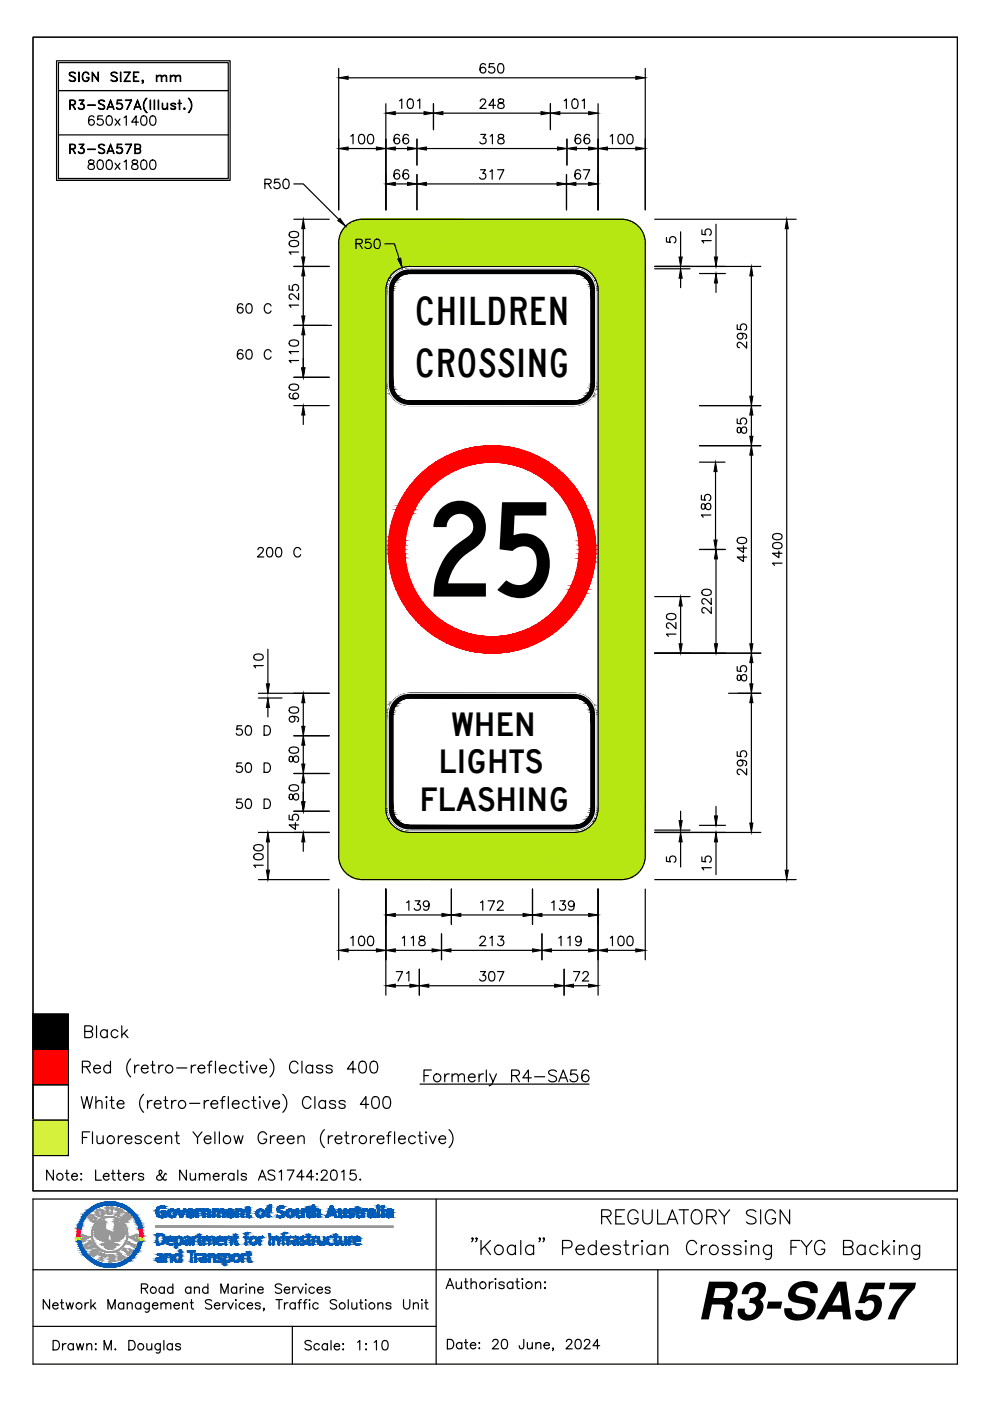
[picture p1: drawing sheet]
<svg xmlns="http://www.w3.org/2000/svg" width="210mm" height="297mm" viewBox="0 0 210 297" stroke-linecap="round" stroke-linejoin="round" font-family="sans-serif">
<defs><g id="words">
<text font-size="27.8" x="90.7" y="126.5">25</text>
<text font-size="11" x="147.8" y="279.7">R3-SA57</text>
<g font-size="8.3">
<text x="87.9" y="69">CHILDREN</text>
<text x="87.9" y="80">CROSSING</text>
</g>
<g font-size="6.9">
<text x="95.7" y="156">WHEN</text>
<text x="93" y="164">LIGHTS</text>
<text x="88.9" y="172">FLASHING</text>
</g>
</g></defs>
<g fill="#b6e713" stroke="#b6e713" stroke-width=".21">
<path d="M76.8 46.5h55.4zM76.4 46.5h55.8z"/>
<path d="M76.4 46.5l56.3 .1zM75.9 46.6h56.8z"/>
<path d="M75.9 46.6l57.2 .1zM75.5 46.7h57.6z"/>
<path d="M75.5 46.7l58 .1-.4-.1zM75.1 46.8l.4-.1 58 .1z"/>
<path d="M75.1 46.8l58.8 .2-.4-.2zM74.7 47l.4-.2 58.8 .2z"/>
<path d="M74.7 47l59.6 .2-.4-.2zM74.3 47.2l.4-.2 59.6 .2z"/>
<path d="M74.3 47.2l60.4 .2-.4-.2zM73.9 47.4l.4-.2 60.4 .2z"/>
<path d="M73.9 47.4l61.1 .3-.3-.3zM73.6 47.7l.3-.3 61.1 .3z"/>
<path d="M73.6 47.7l61.7 .3-.3-.3zM73.3 48l.3-.3 61.7 .3z"/>
<path d="M73.3 48l62.3 .3-.3-.3zM73.3 48l62.3 .3h-62.6z"/>
<path d="M73 48.3l62.9 .3-.3-.3zM73 48.3l62.9 .3h-63.2z"/>
<path d="M72.7 48.6l63.4 .4-.2-.4zM72.7 48.6l63.4 .4h-63.6z"/>
<path d="M72.5 49l63.8 .4-.2-.4zM72.5 49l63.8 .4h-64z"/>
<path d="M72.3 49.4l64.2 .4-.2-.4zM72.3 49.4l64.2 .4h-64.4z"/>
<path d="M72.1 49.8l64.5 .4-.1-.4zM72.1 49.8l64.5 .4h-64.6z"/>
<path d="M72 50.2l64.7 .4-.1-.4zM72 50.2l64.7 .4h-64.8z"/>
<path d="M71.9 50.6l64.9 .5-.1-.5zM71.9 50.6l64.9 .5h-65z"/>
<path d="M71.8 51.1l65 .4v-.4zM71.8 51.1l65 .4h-65z"/>
<path d="M71.8 51.5l65 5v-5zM71.8 51.5l65 5h-65z"/>
<path d="M121.8 56.5h15zM121.8 56.5h15z"/>
<path d="M71.8 56.5h15zM71.8 56.5h14.6z"/>
<path d="M122.2 56.5l14.6 .1zM122.2 56.5l14.6 .1z"/>
<path d="M71.8 56.5h14.6zM71.8 56.5l14.1 .1z"/>
<path d="M122.7 56.6l14.1 .1zM122.7 56.6l14.1 .1z"/>
<path d="M71.8 56.6h14.1zM71.8 56.6l13.7 .1z"/>
<path d="M123.1 56.7l13.7 .1v-.1zM123.1 56.7l13.7 .1h-13.3z"/>
<path d="M71.8 56.7l13.3 .1 .4-.1zM71.8 56.7l13.3 .1h-13.3z"/>
<path d="M123.5 56.8l13.3 .2v-.2zM123.5 56.8l13.3 .2h-12.9z"/>
<path d="M71.8 56.8l12.9 .2 .4-.2zM71.8 56.8l12.9 .2h-12.9z"/>
<path d="M123.9 57l12.9 .2v-.2zM123.9 57l12.9 .2h-12.5z"/>
<path d="M71.8 57l12.5 .2 .4-.2zM71.8 57l12.5 .2h-12.5z"/>
<path d="M124.3 57.2l12.5 .2v-.2zM124.3 57.2l12.5 .2h-12.1z"/>
<path d="M71.8 57.2l12.1 .2 .4-.2zM71.8 57.2l12.1 .2h-12.1z"/>
<path d="M124.7 57.4l12.1 .3v-.3zM124.7 57.4l12.1 .3h-11.8z"/>
<path d="M71.8 57.4l11.8 .3 .3-.3zM71.8 57.4l11.8 .3h-11.8z"/>
<path d="M125 57.7l11.8 .3v-.3zM125 57.7l11.8 .3h-11.5z"/>
<path d="M71.8 57.7l11.5 .3 .3-.3zM71.8 57.7l11.5 .3h-11.5z"/>
<path d="M125.3 58l11.5 .3v-.3zM125.3 58l11.5 .3h-11.2z"/>
<path d="M71.8 58l11.2 .3 .3-.3zM71.8 58l11.2 .3h-11.2z"/>
<path d="M125.6 58.3l11.2 .3v-.3zM125.6 58.3l11.2 .3h-10.9z"/>
<path d="M71.8 58.3l10.9 .3 .3-.3zM71.8 58.3l10.9 .3h-10.9z"/>
<path d="M125.9 58.6l10.9 .4v-.4zM125.9 58.6l10.9 .4h-10.7z"/>
<path d="M71.8 58.6l10.7 .4 .2-.4zM71.8 58.6l10.7 .4h-10.7z"/>
<path d="M126.1 59l10.7 .4v-.4zM126.1 59l10.7 .4h-10.5z"/>
<path d="M71.8 59l10.5 .4 .2-.4zM71.8 59l10.5 .4h-10.5z"/>
<path d="M126.3 59.4l10.5 .4v-.4zM126.3 59.4l10.5 .4h-10.3z"/>
<path d="M71.8 59.4l10.3 .4 .2-.4zM71.8 59.4l10.3 .4h-10.3z"/>
<path d="M126.5 59.8l10.3 .4v-.4zM126.5 59.8l10.3 .4h-10.2z"/>
<path d="M71.8 59.8l10.2 .4 .1-.4zM71.8 59.8l10.2 .4h-10.2z"/>
<path d="M126.6 60.2l10.2 .4v-.4zM126.6 60.2l10.2 .4h-10.1z"/>
<path d="M71.8 60.2l10.1 .4 .1-.4zM71.8 60.2l10.1 .4h-10.1z"/>
<path d="M126.7 60.6l10.1 .5v-.5zM126.7 60.6l10.1 .5h-10z"/>
<path d="M71.8 60.6l10 .5 .1-.5zM71.8 60.6l10 .5h-10z"/>
<path d="M126.8 61.1l10 .4v-.4zM126.8 61.1l10 .4h-10z"/>
<path d="M71.8 61.1l10 .4v-.4zM71.8 61.1l10 .4h-10z"/>
<path d="M126.8 61.5l10 110v-110zM126.8 61.5l10 110h-10z"/>
<path d="M71.8 61.5l10 110v-110zM71.8 61.5l10 110h-10z"/>
<path d="M126.8 171.5l10 .4v-.4zM126.8 171.5l10 .4h-10z"/>
<path d="M71.8 171.5l10 .4v-.4zM71.8 171.5l10 .4h-10z"/>
<path d="M126.8 171.9l10 .5v-.5zM126.8 171.9l10 .5h-10.1z"/>
<path d="M71.8 171.9l10.1 .5-.1-.5zM71.8 171.9l10.1 .5h-10.1z"/>
<path d="M126.7 172.4l10.1 .4v-.4zM126.7 172.4l10.1 .4h-10.2z"/>
<path d="M71.8 172.4l10.2 .4-.1-.4zM71.8 172.4l10.2 .4h-10.2z"/>
<path d="M126.6 172.8l10.2 .4v-.4zM126.6 172.8l10.2 .4h-10.3z"/>
<path d="M71.8 172.8l10.3 .4-.1-.4zM71.8 172.8l10.3 .4h-10.3z"/>
<path d="M126.5 173.2l10.3 .4v-.4zM126.5 173.2l10.3 .4h-10.5z"/>
<path d="M71.8 173.2l10.5 .4-.2-.4zM71.8 173.2l10.5 .4h-10.5z"/>
<path d="M126.3 173.6l10.5 .4v-.4zM126.3 173.6l10.5 .4h-10.7z"/>
<path d="M71.8 173.6l10.7 .4-.2-.4zM71.8 173.6l10.7 .4h-10.7z"/>
<path d="M126.1 174l10.7 .4v-.4zM126.1 174l10.7 .4h-10.9z"/>
<path d="M71.8 174l10.9 .4-.2-.4zM71.8 174l10.9 .4h-10.9z"/>
<path d="M125.9 174.4l10.9 .3v-.3zM125.9 174.4l10.9 .3h-11.2z"/>
<path d="M71.8 174.4l11.2 .3-.3-.3zM71.8 174.4l11.2 .3h-11.2z"/>
<path d="M125.6 174.7l11.2 .3v-.3zM125.6 174.7l11.2 .3h-11.5z"/>
<path d="M71.8 174.7l11.5 .3-.3-.3zM71.8 174.7l11.5 .3h-11.5z"/>
<path d="M125.3 175l11.5 .3v-.3zM125 175.3l.3-.3 11.5 .3z"/>
<path d="M71.8 175l11.8 .3-.3-.3zM71.8 175l11.8 .3h-11.8z"/>
<path d="M125 175.3l11.8 .3v-.3zM124.7 175.6l.3-.3 11.8 .3z"/>
<path d="M71.8 175.3l12.1 .3-.3-.3zM71.8 175.3l12.1 .3h-12.1z"/>
<path d="M124.7 175.6l12.1 .2v-.2zM124.3 175.8l.4-.2 12.1 .2z"/>
<path d="M71.8 175.6l12.5 .2-.4-.2zM71.8 175.6l12.5 .2h-12.5z"/>
<path d="M124.3 175.8l12.5 .2v-.2zM123.9 176l.4-.2 12.5 .2z"/>
<path d="M71.8 175.8l12.9 .2-.4-.2zM71.8 175.8l12.9 .2h-12.9z"/>
<path d="M123.9 176l12.9 .2v-.2zM123.5 176.2l.4-.2 12.9 .2z"/>
<path d="M71.8 176l13.3 .2-.4-.2zM71.8 176l13.3 .2h-13.3z"/>
<path d="M123.5 176.2l13.3 .1v-.1zM123.1 176.3l.4-.1 13.3 .1z"/>
<path d="M71.8 176.2l13.7 .1-.4-.1zM71.8 176.2l13.7 .1h-13.7z"/>
<path d="M123.1 176.3l13.7 .1zM122.7 176.4h14.1z"/>
<path d="M71.8 176.3l14.1 .1zM71.8 176.3l14.1 .1z"/>
<path d="M122.7 176.4l14.1 .1zM122.2 176.5h14.6z"/>
<path d="M71.8 176.4l14.6 .1zM71.8 176.4l14.6 .1z"/>
<path d="M122.2 176.5h14.6zM121.8 176.5h15z"/>
<path d="M71.8 176.5h15zM71.8 176.5h15z"/>
<path d="M71.8 176.5l65 5v-5zM71.8 176.5l65 5h-65z"/>
<path d="M71.8 181.5l65 .4v-.4zM71.8 181.5l65 .4h-65z"/>
<path d="M71.8 181.9l64.9 .5 .1-.5zM71.8 181.9l64.9 .5h-64.8z"/>
<path d="M71.9 182.4l64.7 .4 .1-.4zM71.9 182.4l64.7 .4h-64.6z"/>
<path d="M72 182.8l64.5 .4 .1-.4zM72 182.8l64.5 .4h-64.4z"/>
<path d="M72.1 183.2l64.2 .4 .2-.4zM72.1 183.2l64.2 .4h-64z"/>
<path d="M72.3 183.6l63.8 .4 .2-.4zM72.3 183.6l63.8 .4h-63.6z"/>
<path d="M72.5 184l63.4 .4 .2-.4zM72.5 184l63.4 .4h-63.2z"/>
<path d="M72.7 184.4l62.9 .3 .3-.3zM72.7 184.4l62.9 .3h-62.6z"/>
<path d="M73 184.7l62.3 .3 .3-.3zM73 184.7l62.3 .3h-62z"/>
<path d="M73.3 185l61.7 .3 .3-.3zM73.3 185l61.7 .3h-61.4z"/>
<path d="M73.6 185.3l61.1 .3 .3-.3zM73.6 185.3l61.1 .3h-60.8z"/>
<path d="M73.9 185.6l60.4 .2 .4-.2zM73.9 185.6l60.4 .2h-60z"/>
<path d="M74.3 185.8l59.6 .2 .4-.2zM74.3 185.8l59.6 .2h-59.2z"/>
<path d="M74.7 186l58.8 .2 .4-.2zM74.7 186l58.8 .2h-58.4z"/>
<path d="M75.1 186.2l58 .1 .4-.1zM75.1 186.2l58 .1h-57.6z"/>
<path d="M75.5 186.3h57.6zM75.5 186.3l57.2 .1z"/>
<path d="M75.9 186.4h56.8zM75.9 186.4l56.3 .1z"/>
<path d="M76.4 186.5h55.8zM76.4 186.5h55.4z"/>
</g>
<g fill="#000" stroke="#000" stroke-width=".21">
<path d="M71.8 16.5l2-.3v.6zM134.8 16.2l2 .3-2 .3zM71.8 31.5l2-.3v.6zM79.8 31.2l2 .3-2 .3zM81.8 31.5l2-.3v.6zM81.8 39l2-.3v.6zM81.8 24l2-.3v.6zM86.4 31.2l2 .3-2 .3zM86.4 38.7l2 .3-2 .3zM89.9 23.7l2 .3-2 .3zM88.4 31.5l2-.3v.6zM88.4 39l2-.3v.6z"/>
<path d="M91.9 24l2-.3v.6zM114.7 23.7l2 .3-2 .3zM118.1 38.7l2 .3-2 .3zM118.2 31.2l2 .3-2 .3zM116.7 24l2-.3v.6zM120.1 39l2-.3v.6zM120.2 31.5l2-.3v.6zM124.8 31.2l2 .3-2 .3zM124.8 38.7l2 .3-2 .3zM124.8 23.7l2 .3-2 .3zM126.8 31.5l2-.3v.6zM134.8 31.2l2 .3-2 .3z"/>
<path d="M64.3 56.5l.3 2h-.6zM64.3 46.5l.3 2h-.6zM64 54.5h.6l-.3 2zM71.6 46.8l.5-.5 1.2 1.7zM84.3 54.9l.7-.2 .3 2zM144.3 57l.3 2h-.6zM144 54.5h.6l-.3 2zM151.8 58l.3 2h-.6zM151.5 54.5h.6l-.3 2zM159.3 56.5l.3 2h-.6zM166.8 46.5l.3 2h-.6zM64 78h.6l-.3 2z"/>
<path d="M64.3 69l.3 2h-.6zM64 67h.6l-.3 2zM64.3 86l.3 2h-.6zM151.7 98l.3 2h-.6zM159 84h.6l-.3 2zM159.3 86l.3 2h-.6zM159 92.5h.6l-.3 2zM159.3 94.5l.3 2h-.6zM151.4 114.5h.6l-.3 2zM151.8 116.5l.3 2h-.6zM144 136.5h.6l-.3 2zM144.3 126.5l.3 2h-.6z"/>
<path d="M151.5 136.5h.6l-.3 2zM159 136.5h.6l-.3 2zM56.8 148l.3 2h-.6zM56.5 145h.6l-.3 2zM64 154h.6l-.3 2zM64.3 147l.3 2h-.6zM64.3 156l.3 2h-.6zM159.3 147l.3 2h-.6zM159.3 138.5l.3 2h-.6zM159 145h.6l-.3 2zM56.8 176.5l.3 2h-.6zM64 162h.6l-.3 2z"/>
<path d="M64 170h.6l-.3 2zM64.3 164l.3 2h-.6zM64.3 176.5l.3 2h-.6zM144 174h.6l-.3 2zM144.3 176.5l.3 2h-.6zM151.5 173h.6l-.3 2zM151.8 176.5l.3 2h-.6zM159 174.5h.6l-.3 2zM56.5 184.5h.6l-.3 2zM81.8 194l2-.3v.6zM93.7 193.7l2 .3-2 .3zM95.7 194l2-.3v.6z"/>
<path d="M110.9 193.7l2 .3-2 .3zM112.9 194l2-.3v.6zM124.8 193.7l2 .3-2 .3zM166.5 184.5h.6l-.3 2zM71.8 201.5l2-.3v.6zM79.8 201.2l2 .3-2 .3zM81.8 209l2-.3v.6zM81.8 201.5l2-.3v.6zM86.9 208.7l2 .3-2 .3zM88.9 209l2-.3v.6zM91.6 201.2l2 .3-2 .3zM93.6 201.5l2-.3v.6z"/>
<path d="M112.9 201.2l2 .3-2 .3zM114.9 201.5l2-.3v.6zM117.6 208.7l2 .3-2 .3zM119.6 209l2-.3v.6zM124.8 208.7l2 .3-2 .3zM124.8 201.2l2 .3-2 .3zM126.8 201.5l2-.3v.6zM134.8 201.2l2 .3-2 .3z"/>
<path d="M83.5 58.5h1.6zM83.5 58.5h1.6z"/>
<path d="M82.6 59.9l1 .2 .1-.2zM82.6 59.9l1 .2h-1.1z"/>
<path d="M82.7 59.7l1 .2 .1-.2zM82.7 59.7l1 .2h-1.1z"/>
<path d="M82.8 59.5l1 .2 .1-.2zM82.8 59.5l1 .2h-1.1z"/>
<path d="M82.8 59.4h1.2zM82.8 59.4l1.1 .1z"/>
<path d="M83 59.1l1 .3 .2-.3zM83 59.1l1 .3h-1.2z"/>
<path d="M83 59.1h1.2zM83 59.1h1.2z"/>
<path d="M83.1 58.9l1.1 .2 .3-.2zM83.1 58.9l1.1 .2h-1.2z"/>
<path d="M83.2 58.8l1.3 .1 .1-.1zM83.2 58.8l1.3 .1h-1.4z"/>
<path d="M83.3 58.7l1.3 .1 .2-.1zM83.3 58.7l1.3 .1h-1.4z"/>
<path d="M83.5 58.5l1.3 .2 .3-.2zM83.5 58.5l1.3 .2h-1.5z"/>
<path d="M83.7 58.3l1.4 .2 .3-.2zM83.5 58.5l.2-.2 1.4 .2z"/>
<path d="M83.8 58.2h1.9zM83.8 58.2h1.9z"/>
<path d="M83.8 58.2l1.6 .1 .3-.1zM83.8 58.2l1.6 .1h-1.7z"/>
<path d="M83.9 58.1h2.2zM83.8 58.2h1.9z"/>
<path d="M84 58h2.4zM83.9 58.1h2.2z"/>
<path d="M84 58h2.8zM84 58h2.4z"/>
<path d="M86.8 57h35.4zM86.4 57h35.8z"/>
<path d="M86.4 57l36.2 .1zM86 57.1h36.6z"/>
<path d="M86 57.1l37 .1zM85.6 57.2h37.4z"/>
<path d="M85.6 57.2l37.8 .1-.4-.1zM85.2 57.3l.4-.1 37.8 .1z"/>
<path d="M85.2 57.3l38.6 .2-.4-.2zM84.8 57.5l.4-.2 38.6 .2z"/>
<path d="M123.6 58.5h1.5zM123.6 58.5h1.5z"/>
<path d="M84.8 57.5l39.4 .2-.4-.2zM84.4 57.7l.4-.2 39.4 .2z"/>
<path d="M84.4 57.7l40.1 .2-.3-.2zM84.1 57.9l.3-.2 40.1 .2z"/>
<path d="M84.1 57.9l40.5 .1zM84 58h40.6z"/>
<path d="M121.8 58h2.9zM121.8 58h2.9z"/>
<path d="M122.2 58l2.5 .1zM122.2 58l2.5 .1z"/>
<path d="M122.5 58.1l2.3 .1zM122.5 58.1l2.3 .1z"/>
<path d="M122.9 58.2h1.9zM122.9 58.2h1.9z"/>
<path d="M122.9 58.2l2.1 .1-.2-.1zM122.9 58.2l2.1 .1h-1.8z"/>
<path d="M123.2 58.3l1.9 .2-.1-.2zM123.2 58.3l1.9 .2h-1.5z"/>
<path d="M123.6 58.5l1.7 .2-.2-.2zM123.6 58.5l1.7 .2h-1.4z"/>
<path d="M123.9 58.7l1.5 .1-.1-.1zM123.9 58.7l1.5 .1z"/>
<path d="M124 58.8l1.5 .1-.1-.1zM124 58.8l1.5 .1z"/>
<path d="M124.2 58.9l1.4 .2-.1-.2zM124.2 58.9l1.4 .2h-1.2z"/>
<path d="M124.4 59.1h1.2zM124.4 59.1h1.2z"/>
<path d="M124.4 59.1l1.4 .3-.2-.3zM124.4 59.1l1.4 .3h-1.2z"/>
<path d="M124.6 59.4l1.2 .1zM124.6 59.4l1.2 .1z"/>
<path d="M124.7 59.5l1.3 .2-.2-.2zM124.7 59.5l1.3 .2h-1.2z"/>
<path d="M124.8 59.7l1.2 .2v-.2zM124.8 59.7l1.2 .2h-1.1z"/>
<path d="M124.9 59.9l1.2 .2-.1-.2zM124.9 59.9l1.2 .2h-1.1z"/>
<path d="M82.3 61.5l1 20v-20zM82.3 61.5l1 20h-1z"/>
<path d="M82.3 61.1l1 .4v-.4zM82.3 61.1l1 .4h-1z"/>
<path d="M82.3 61.1h1zM82.3 61.1h1z"/>
<path d="M82.4 60.8l.9 .3 .1-.3zM82.4 60.8l.9 .3h-1z"/>
<path d="M82.4 60.7h1zM82.4 60.7l1 .1z"/>
<path d="M82.4 60.4l1 .3 .1-.3zM82.4 60.4l1 .3h-1z"/>
<path d="M82.5 60.3l1 .1v-.1zM82.5 60.3l1 .1h-1.1z"/>
<path d="M82.5 60.1l1 .2 .1-.2zM82.5 60.1l1 .2h-1z"/>
<path d="M125 60.1l1.1 .2v-.2zM125 60.1l1.1 .2h-1z"/>
<path d="M125.1 60.3l1.1 .1-.1-.1zM125.1 60.3l1.1 .1h-1.1z"/>
<path d="M125.1 60.4l1.1 .3v-.3zM125.1 60.4l1.1 .3h-1z"/>
<path d="M125.2 60.7l1 .1zM125.2 60.7l1 .1z"/>
<path d="M125.2 60.8l1.1 .3-.1-.3zM125.2 60.8l1.1 .3h-1z"/>
<path d="M125.3 61.1h1zM125.3 61.1h1z"/>
<path d="M125.3 61.1l1 .4v-.4zM125.3 61.1l1 .4h-1z"/>
<path d="M125.3 61.5l1 20v-20zM125.3 61.5l1 20h-1z"/>
<path d="M82.3 81.5l1 .4v-.4zM82.3 81.5l1 .4h-1z"/>
<path d="M82.3 81.9h1zM82.3 81.9h1z"/>
<path d="M82.3 81.9l1.1 .3-.1-.3zM82.3 81.9l1.1 .3h-1z"/>
<path d="M82.4 82.2l1 .1zM82.4 82.2l1 .1z"/>
<path d="M82.4 82.3l1.1 .3-.1-.3zM82.4 82.3l1.1 .3h-1.1z"/>
<path d="M82.4 82.6l1.1 .1v-.1zM82.4 82.6l1.1 .1h-1z"/>
<path d="M83.5 84.5h1.6zM83.5 84.5h1.6z"/>
<path d="M82.5 82.7l1.1 .2-.1-.2zM82.5 82.7l1.1 .2h-1.1z"/>
<path d="M82.5 82.9l1.2 .2-.1-.2zM82.5 82.9l1.2 .2h-1.1z"/>
<path d="M82.6 83.1l1.2 .1-.1-.1zM82.6 83.1l1.2 .1h-1.1z"/>
<path d="M82.7 83.2l1.2 .3-.1-.3zM82.7 83.2l1.2 .3h-1.1z"/>
<path d="M82.8 83.5l1.2 .1zM82.8 83.5l1.2 .1z"/>
<path d="M82.8 83.6l1.4 .2-.2-.2zM82.8 83.6l1.4 .2h-1.2z"/>
<path d="M83 83.8l1.2 .1zM83 83.8l1.2 .1z"/>
<path d="M83 83.9l1.5 .2-.3-.2zM83 83.9l1.5 .2h-1.4z"/>
<path d="M83.1 84.1l1.5 .1zM83.1 84.1l1.5 .1h-1.4z"/>
<path d="M83.2 84.2l1.6 .1zM83.2 84.2l1.6 .1h-1.5z"/>
<path d="M83.3 84.3l1.8 .2-.3-.2zM83.3 84.3l1.8 .2h-1.6z"/>
<path d="M83.5 84.5l1.9 .2-.3-.2zM83.5 84.5l1.9 .2h-1.7z"/>
<path d="M83.7 84.7l2 .1-.3-.1zM83.7 84.7l2 .1h-1.9z"/>
<path d="M83.8 84.8h1.9zM83.8 84.8h1.9z"/>
<path d="M83.8 84.8l2.3 .1zM83.8 84.8l2.3 .1z"/>
<path d="M83.9 84.9l2.5 .1zM83.9 84.9l2.5 .1z"/>
<path d="M84 85h2.8zM84 85h2.8z"/>
<path d="M86.4 86h35.8zM86.4 86h35.4z"/>
<path d="M86 85.9h36.6zM86 85.9l36.2 .1z"/>
<path d="M85.6 85.8h37.4zM85.6 85.8l37 .1z"/>
<path d="M85.2 85.7l37.8 .1 .4-.1zM85.2 85.7l37.8 .1h-37.4z"/>
<path d="M123.6 84.5h1.5zM123.6 84.5h1.5z"/>
<path d="M84.8 85.5l38.6 .2 .4-.2zM84.8 85.5l38.6 .2h-38.2z"/>
<path d="M84.4 85.3l39.4 .2 .4-.2zM84.4 85.3l39.4 .2h-39z"/>
<path d="M84.1 85.1l40.1 .2 .3-.2zM84.1 85.1l40.1 .2h-39.8z"/>
<path d="M84 85h40.6zM84 85l40.5 .1z"/>
<path d="M122.2 85h2.5zM121.8 85h2.8z"/>
<path d="M122.5 84.9h2.2zM122.2 85h2.5z"/>
<path d="M122.9 84.8h1.9zM122.5 84.9h2.2z"/>
<path d="M122.9 84.8h1.9zM122.9 84.8h1.9z"/>
<path d="M123.2 84.7l1.6 .1 .2-.1zM122.9 84.8l.3-.1 1.6 .1z"/>
<path d="M123.6 84.5l1.4 .2 .1-.2zM123.2 84.7l.4-.2 1.4 .2z"/>
<path d="M123.9 84.3l1.2 .2 .2-.2zM123.6 84.5l.3-.2 1.2 .2z"/>
<path d="M124 84.2l1.3 .1 .1-.1zM123.9 84.3l.1-.1 1.3 .1z"/>
<path d="M124.2 84.1l1.2 .1 .1-.1zM124 84.2l.2-.1 1.2 .1z"/>
<path d="M124.4 83.9l1.1 .2 .1-.2zM124.4 83.9l1.1 .2h-1.3z"/>
<path d="M124.4 83.8h1.2zM124.4 83.8l1.2 .1z"/>
<path d="M124.6 83.6l1 .2 .2-.2zM124.6 83.6l1 .2h-1.2z"/>
<path d="M124.7 83.5h1.1zM124.7 83.5l1.1 .1z"/>
<path d="M124.8 83.2l1 .3 .2-.3zM124.8 83.2l1 .3h-1.1z"/>
<path d="M124.9 83.1l1.1 .1v-.1zM124.9 83.1l1.1 .1h-1.2z"/>
<path d="M125 82.9l1 .2 .1-.2zM125 82.9l1 .2h-1.1z"/>
<path d="M125.1 82.7l1 .2v-.2zM125.1 82.7l1 .2h-1.1z"/>
<path d="M125.1 82.6l1 .1 .1-.1zM125.1 82.6l1 .1h-1z"/>
<path d="M125.2 82.3l1 .3v-.3zM125.2 82.3l1 .3h-1.1z"/>
<path d="M125.2 82.2h1zM125.2 82.2l1 .1h-1z"/>
<path d="M125.3 81.9h1zM125.3 81.9h1z"/>
<path d="M125.3 81.9l.9 .3 .1-.3zM125.3 81.9l.9 .3h-1z"/>
<path d="M125.3 81.5l1 .4v-.4zM125.3 81.5l1 .4h-1z"/>
<path d="M82.3 151.5l1 20v-20zM82.3 151.5l1 20h-1z"/>
<path d="M82.3 151.1l1 .4v-.4zM82.3 151.1l1 .4h-1z"/>
<path d="M82.3 151.1h1zM82.3 151.1h1z"/>
<path d="M82.4 150.8l.9 .3 .1-.3zM82.4 150.8l.9 .3h-1z"/>
<path d="M82.4 150.7h1zM82.4 150.7l1 .1z"/>
<path d="M83.5 148.5h1.6zM83.5 148.5h1.6z"/>
<path d="M82.4 150.4l1 .3 .1-.3zM82.4 150.4l1 .3h-1z"/>
<path d="M82.5 150.3l1 .1v-.1zM82.5 150.3l1 .1h-1.1z"/>
<path d="M82.5 150.1l1 .2 .1-.2zM82.5 150.1l1 .2h-1z"/>
<path d="M82.6 149.9l1 .2 .1-.2zM82.6 149.9l1 .2h-1.1z"/>
<path d="M82.7 149.7l1 .2 .1-.2zM82.7 149.7l1 .2h-1.1z"/>
<path d="M82.8 149.5l1 .2 .1-.2zM82.8 149.5l1 .2h-1.1z"/>
<path d="M82.8 149.4h1.2zM82.8 149.4l1.1 .1z"/>
<path d="M83 149.1l1 .3 .2-.3zM83 149.1l1 .3h-1.2z"/>
<path d="M83 149.1h1.2zM83 149.1h1.2z"/>
<path d="M83.1 148.9l1.1 .2 .3-.2zM83.1 148.9l1.1 .2h-1.2z"/>
<path d="M83.2 148.8l1.3 .1 .1-.1zM83.2 148.8l1.3 .1h-1.4z"/>
<path d="M83.3 148.7l1.3 .1 .2-.1zM83.3 148.7l1.3 .1h-1.4z"/>
<path d="M83.5 148.5l1.3 .2 .3-.2zM83.5 148.5l1.3 .2h-1.5z"/>
<path d="M83.7 148.3l1.4 .2 .3-.2zM83.5 148.5l.2-.2 1.4 .2z"/>
<path d="M83.8 148.2h1.9zM83.8 148.2h1.9z"/>
<path d="M83.8 148.2l1.6 .1 .3-.1zM83.8 148.2l1.6 .1h-1.7z"/>
<path d="M83.9 148.1h2.2zM83.8 148.2h1.9z"/>
<path d="M84 148h2.4zM83.9 148.1h2.2z"/>
<path d="M84 148h2.8zM84 148h2.4z"/>
<path d="M86.8 147h35.4zM86.4 147h35.8z"/>
<path d="M86.4 147l36.2 .1zM86 147.1h36.6z"/>
<path d="M86 147.1l37 .1zM85.6 147.2h37.4z"/>
<path d="M85.6 147.2l37.8 .1-.4-.1zM85.2 147.3l.4-.1 37.8 .1z"/>
<path d="M85.2 147.3l38.6 .2-.4-.2zM84.8 147.5l.4-.2 38.6 .2z"/>
<path d="M123.6 148.5h1.5zM123.6 148.5h1.5z"/>
<path d="M84.8 147.5l39.4 .2-.4-.2zM84.4 147.7l.4-.2 39.4 .2z"/>
<path d="M84.4 147.7l40.1 .2-.3-.2zM84.1 147.9l.3-.2 40.1 .2z"/>
<path d="M84.1 147.9l40.5 .1zM84 148h40.6z"/>
<path d="M121.8 148h2.9zM121.8 148h2.9z"/>
<path d="M122.2 148l2.5 .1zM122.2 148l2.5 .1z"/>
<path d="M122.5 148.1l2.3 .1zM122.5 148.1l2.3 .1z"/>
<path d="M122.9 148.2h1.9zM122.9 148.2h1.9z"/>
<path d="M122.9 148.2l2.1 .1-.2-.1zM122.9 148.2l2.1 .1h-1.8z"/>
<path d="M123.2 148.3l1.9 .2-.1-.2zM123.2 148.3l1.9 .2h-1.5z"/>
<path d="M123.6 148.5l1.7 .2-.2-.2zM123.6 148.5l1.7 .2h-1.4z"/>
<path d="M123.9 148.7l1.5 .1-.1-.1zM123.9 148.7l1.5 .1z"/>
<path d="M124 148.8l1.5 .1-.1-.1zM124 148.8l1.5 .1z"/>
<path d="M124.2 148.9l1.4 .2-.1-.2zM124.2 148.9l1.4 .2h-1.2z"/>
<path d="M124.4 149.1h1.2zM124.4 149.1h1.2z"/>
<path d="M124.4 149.1l1.4 .3-.2-.3zM124.4 149.1l1.4 .3h-1.2z"/>
<path d="M124.6 149.4l1.2 .1zM124.6 149.4l1.2 .1z"/>
<path d="M124.7 149.5l1.3 .2-.2-.2zM124.7 149.5l1.3 .2h-1.2z"/>
<path d="M124.8 149.7l1.2 .2v-.2zM124.8 149.7l1.2 .2h-1.1z"/>
<path d="M124.9 149.9l1.2 .2-.1-.2zM124.9 149.9l1.2 .2h-1.1z"/>
<path d="M125 150.1l1.1 .2v-.2zM125 150.1l1.1 .2h-1z"/>
<path d="M125.1 150.3l1.1 .1-.1-.1zM125.1 150.3l1.1 .1h-1.1z"/>
<path d="M125.1 150.4l1.1 .3v-.3zM125.1 150.4l1.1 .3h-1z"/>
<path d="M125.2 150.7l1 .1zM125.2 150.7l1 .1z"/>
<path d="M125.2 150.8l1.1 .3-.1-.3zM125.2 150.8l1.1 .3h-1z"/>
<path d="M125.3 151.1h1zM125.3 151.1h1z"/>
<path d="M125.3 151.1l1 .4v-.4zM125.3 151.1l1 .4h-1z"/>
<path d="M125.3 151.5l1 20v-20zM125.3 151.5l1 20h-1z"/>
<path d="M82.3 171.5l1 .4v-.4zM82.3 171.5l1 .4h-1z"/>
<path d="M82.3 171.9h1zM82.3 171.9h1z"/>
<path d="M82.3 171.9l1.1 .3-.1-.3zM82.3 171.9l1.1 .3h-1z"/>
<path d="M82.4 172.2l1 .1zM82.4 172.2l1 .1z"/>
<path d="M82.4 172.3l1.1 .3-.1-.3zM82.4 172.3l1.1 .3h-1.1z"/>
<path d="M82.4 172.6l1.1 .1v-.1zM82.4 172.6l1.1 .1h-1z"/>
<path d="M83.5 174.5h1.6zM83.5 174.5h1.6z"/>
<path d="M82.5 172.7l1.1 .2-.1-.2zM82.5 172.7l1.1 .2h-1.1z"/>
<path d="M82.5 172.9l1.2 .2-.1-.2zM82.5 172.9l1.2 .2h-1.1z"/>
<path d="M82.6 173.1l1.2 .1-.1-.1zM82.6 173.1l1.2 .1h-1.1z"/>
<path d="M82.7 173.2l1.2 .3-.1-.3zM82.7 173.2l1.2 .3h-1.1z"/>
<path d="M82.8 173.5l1.2 .1zM82.8 173.5l1.2 .1z"/>
<path d="M82.8 173.6l1.4 .2-.2-.2zM82.8 173.6l1.4 .2h-1.2z"/>
<path d="M83 173.8l1.2 .1zM83 173.8l1.2 .1z"/>
<path d="M83 173.9l1.5 .2-.3-.2zM83 173.9l1.5 .2h-1.4z"/>
<path d="M83.1 174.1l1.5 .1zM83.1 174.1l1.5 .1h-1.4z"/>
<path d="M83.2 174.2l1.6 .1zM83.2 174.2l1.6 .1h-1.5z"/>
<path d="M83.3 174.3l1.8 .2-.3-.2zM83.3 174.3l1.8 .2h-1.6z"/>
<path d="M83.5 174.5l1.9 .2-.3-.2zM83.5 174.5l1.9 .2h-1.7z"/>
<path d="M83.7 174.7l2 .1-.3-.1zM83.7 174.7l2 .1h-1.9z"/>
<path d="M83.8 174.8h1.9zM83.8 174.8h1.9z"/>
<path d="M83.8 174.8l2.3 .1zM83.8 174.8l2.3 .1z"/>
<path d="M83.9 174.9l2.5 .1zM83.9 174.9l2.5 .1z"/>
<path d="M84 175h2.8zM84 175h2.8z"/>
<path d="M86.4 176h35.8zM86.4 176h35.4z"/>
<path d="M86 175.9h36.6zM86 175.9l36.2 .1z"/>
<path d="M85.6 175.8h37.4zM85.6 175.8l37 .1z"/>
<path d="M85.2 175.7l37.8 .1 .4-.1zM85.2 175.7l37.8 .1h-37.4z"/>
<path d="M123.6 174.5h1.5zM123.6 174.5h1.5z"/>
<path d="M84.8 175.5l38.6 .2 .4-.2zM84.8 175.5l38.6 .2h-38.2z"/>
<path d="M84.4 175.3l39.4 .2 .4-.2zM84.4 175.3l39.4 .2h-39z"/>
<path d="M84.1 175.1l40.1 .2 .3-.2zM84.1 175.1l40.1 .2h-39.8z"/>
<path d="M84 175h40.6zM84 175l40.5 .1z"/>
<path d="M122.2 175h2.5zM121.8 175h2.8z"/>
<path d="M122.5 174.9h2.2zM122.2 175h2.5z"/>
<path d="M122.9 174.8h1.9zM122.5 174.9h2.2z"/>
<path d="M122.9 174.8h1.9zM122.9 174.8h1.9z"/>
<path d="M123.2 174.7l1.6 .1 .2-.1zM122.9 174.8l.3-.1 1.6 .1z"/>
<path d="M123.6 174.5l1.4 .2 .1-.2zM123.2 174.7l.4-.2 1.4 .2z"/>
<path d="M123.9 174.3l1.2 .2 .2-.2zM123.6 174.5l.3-.2 1.2 .2z"/>
<path d="M124 174.2l1.3 .1 .1-.1zM123.9 174.3l.1-.1 1.3 .1z"/>
<path d="M124.2 174.1l1.2 .1 .1-.1zM124 174.2l.2-.1 1.2 .1z"/>
<path d="M124.4 173.9l1.1 .2 .1-.2zM124.4 173.9l1.1 .2h-1.3z"/>
<path d="M124.4 173.8h1.2zM124.4 173.8l1.2 .1z"/>
<path d="M124.6 173.6l1 .2 .2-.2zM124.6 173.6l1 .2h-1.2z"/>
<path d="M124.7 173.5h1.1zM124.7 173.5l1.1 .1z"/>
<path d="M124.8 173.2l1 .3 .2-.3zM124.8 173.2l1 .3h-1.1z"/>
<path d="M124.9 173.1l1.1 .1v-.1zM124.9 173.1l1.1 .1h-1.2z"/>
<path d="M125 172.9l1 .2 .1-.2zM125 172.9l1 .2h-1.1z"/>
<path d="M125.1 172.7l1 .2v-.2zM125.1 172.7l1 .2h-1.1z"/>
<path d="M125.1 172.6l1 .1 .1-.1zM125.1 172.6l1 .1h-1z"/>
<path d="M125.2 172.3l1 .3v-.3zM125.2 172.3l1 .3h-1.1z"/>
<path d="M125.2 172.2h1zM125.2 172.2l1 .1h-1z"/>
<path d="M125.3 171.9h1zM125.3 171.9h1z"/>
<path d="M125.3 171.9l.9 .3 .1-.3zM125.3 171.9l.9 .3h-1z"/>
<path d="M125.3 171.5l1 .4v-.4zM125.3 171.5l1 .4h-1z"/>
<path d="M7 215l7.5 7.5v-7.5zM7 215l7.5 7.5h-7.5z"/>
</g>
<g fill="none" stroke="#000" stroke-width=".25">
<path d="M7 7.9h196v244.6h-196zM12 12.9h36.8v25.3h-36.8zM12.4 13.3h36v24.5h-36zM12.4 19.2h36M14.9 15.4a.92 .92 0 0 1 1.1 .2h-.2a.71 .71 0 0 0-1 0l.1 .3 .6 .3a.53 .53 0 0 1 .5 .6 .53 .53 0 0 1-.5 .5h-.3l-.5-.3h.2a.71 .71 0 0 0 1 0 .96 .96 0 0 0-1-1l-.2-.2zM16.7 15.3l.1 2zM17.8 15.4a.69 .69 0 0 1 1.1 .4 .7 .7 0 0 0-.8-.4 .7 .7 0 0 0-.6 .6v.5a.64 .64 0 0 0 .5 .7 .64 .64 0 0 0 .8-.4v-.3l-.4-.1h.5a.73 .73 0 0 1-.7 .9 .73 .73 0 0 1-.8-.8 1.21 1.21 0 0 1 .4-1.1zM19.5 15.3l1.3 1.7 .1-1.7v2l-1.3-1.7-.1 1.7zM23.7 15.4a.92 .92 0 0 1 1.2 .2h-.2a.71 .71 0 0 0-1.1 0l.1 .3 .7 .3a.53 .53 0 0 1 .5 .6 .53 .53 0 0 1-.5 .5h-.4l-.5-.3h.2a.71 .71 0 0 0 1.1 0 .96 .96 0 0 0-1.1-1l-.2-.2zM25.5 15.3l.1 2zM27.5 15.4l-1.2-.1h1.3l-1.2 2M27.5 15.3l-1.2 2h1.3l-1.2-.1"/>
<path d="M28.3 15.3h1.1l-1 .1v1.8l1 .1h-1.1zM28.4 16.2h.6l-.6 .1M30.2 17.1l.1 .1zM30.3 17.6l.1-.4-.2 .1v-.3l.2 .1v.3l-.3 .3M30.3 17.3l.1 .1M33.2 15.9l.1 1.4zM33.3 16.3l.4-.4 .5 .1 .1 1.3-.1-1a.4 .4 0 0 0-.7-.2zM34.3 16.3l.5-.4 .5 .1v1.3v-1a.4 .4 0 0 0-.7-.2zM36.1 15.9l.1 1.4zM36.2 16.3l.5-.4 .5 .1 .1 1.3-.1-1a.4 .4 0 0 0-.7-.2zM37.3 16.3l.4-.4 .5 .1 .1 1.3-.1-1a.4 .4 0 0 0-.7-.2zM71.8 14.5v30"/>
<path d="M73.8 16.5h61M102.9 13.8a.59 .59 0 0 0-.8-.2 1.2 1.2 0 0 0 .3 1.9 .62 .62 0 0 0 .6-.6 .62 .62 0 0 0-.6-.6 .62 .62 0 0 0-.6 .5M104.7 13.5h-.9l-.1 .8a.71 .71 0 0 1 1.1 0 .71 .71 0 0 1-.2 1.1 .71 .71 0 0 1-1-.3M105.8 13.6a.65 .65 0 0 1 .9 .3 1.01 1.01 0 0 1-.6 1.6 1.28 1.28 0 0 1-.3-1.9zM136.8 14.5v30M12.4 38.2h36M12.4 28.6h36M14.9 22.2l.9-.1v-.7l-.9-.1-.1 1.9v-2h.7a.52 .52 0 0 1 .5 .5 .52 .52 0 0 1-.5 .6h-.6M14.9 31.5l.9-.1v-.6l-.9-.1-.1 1.9v-2h.7a.52 .52 0 0 1 .5 .5 .52 .52 0 0 1-.5 .5h-.6M15.3 22.3l.7 .9-.6-.9M15.3 31.6l.7 1-.6-1M16.7 22.9l.3 .2"/>
<path d="M16.7 32.3l.3 .2M17.2 22a.67 .67 0 0 1 .7 .5 .67 .67 0 0 1-.5 .8 .67 .67 0 0 1-.8-.5h.1a.64 .64 0 0 0 .6 .3 .64 .64 0 0 0 .5-.4M17.2 31.3a.67 .67 0 0 1 .7 .6 .67 .67 0 0 1-.5 .7 .67 .67 0 0 1-.8-.4h.1a.64 .64 0 0 0 .6 .3 .64 .64 0 0 0 .5-.4M17.4 22.1l.4 .4-.1 .4-.3 .2M17.4 31.4l.4 .5-.1 .4-.3 .2M17.7 21.3l-.9-.1h1l-.6 .9M17.7 21.2l-.6 .9 .5 .1 .2 .2M17.7 30.7l-.9-.1h1l-.6 .8M17.7 30.6l-.6 .8 .5 .1 .2 .3M18.6 22.3h1.6zM18.6 31.6l1.6 .1zM18.9 34a.4 .4 0 0 0 .2 .7 .72 .72 0 0 1 .8 .3 .72 .72 0 0 1-.1 .8 .81 .81 0 0 1-1.1-.3 1 1 0 0 1 1.1-.9l.1-.4a.75 .75 0 0 0-1-.2z"/>
<path d="M19.9 24.8a.59 .59 0 0 0-.8-.1 1.2 1.2 0 0 0 .2 1.9 .62 .62 0 0 0 .7-.6 .62 .62 0 0 0-.6-.7 .62 .62 0 0 0-.6 .6M20.9 21.5a.88 .88 0 0 1 1.3 0h-.2a.71 .71 0 0 0-1 0l.1 .4 .6 .3a.53 .53 0 0 1 .5 .5 .53 .53 0 0 1-.5 .5h-.4l-.4-.3h.2a.71 .71 0 0 0 1 0 .96 .96 0 0 0-1-.9zM20.9 34a.65 .65 0 0 1 .9 .3 1.01 1.01 0 0 1-.6 1.6 1.28 1.28 0 0 1-.3-1.9zM21.1 30.7a.92 .92 0 0 1 1.1 .1h-.2a.71 .71 0 0 0-1 0l.1 .4 .6 .3a.53 .53 0 0 1 .5 .5 .53 .53 0 0 1-.5 .6h-.4l-.4-.3h.2a.71 .71 0 0 0 1 0 .96 .96 0 0 0-1-1l-.2-.3zM21.7 24.6h-.9l-.1 .8a.71 .71 0 0 1 1 0 .71 .71 0 0 1-.1 1.1 .71 .71 0 0 1-1-.3M22.8 24.7a.65 .65 0 0 1 .9 .2 1.01 1.01 0 0 1-.6 1.7 1.28 1.28 0 0 1-.3-1.9zM22.8 34a.65 .65 0 0 1 .9 .3 1.01 1.01 0 0 1-.6 1.6 1.28 1.28 0 0 1-.3-1.9zM22.9 22.7h1.1M22.9 32.1h1.1M23 22.6h.9M23 32h.9M23.4 21.2l.8 2-.8-1.7-.7 1.7z"/>
<path d="M23.4 30.6l.8 2-.8-1.8-.7 1.8zM24.4 25.2l1 1.4M24.4 34.6l1 1.3M24.8 22.9l.3 .2M24.8 32.3l.3 .2M25.4 25.2l-1 1.4M25.4 34.6l-1 1.3M25.5 22a.61 .61 0 0 1 .4 .5 .61 .61 0 0 1-.4 .6M25.5 31.3a.61 .61 0 0 1 .4 .6 .61 .61 0 0 1-.4 .6M25.9 22.3a.81 .81 0 0 0-1.1-.2l.1-.9h.9l-.8 .1-.1 .7a.71 .71 0 0 1 1 .1 .71 .71 0 0 1-.2 1 .71 .71 0 0 1-1-.3h.1a.64 .64 0 0 0 .6 .3 .64 .64 0 0 0 .5-.4M25.9 31.7a.81 .81 0 0 0-1.1-.3l.1-.8h.9l-.8 .1-.1 .6a.71 .71 0 0 1 1 .2 .71 .71 0 0 1-.2 1 .71 .71 0 0 1-1-.3h.1a.64 .64 0 0 0 .6 .3 .64 .64 0 0 0 .5-.4M26.3 24.9l.5-.3v2"/>
<path d="M26.3 34.3l.5-.4v2M27.8 21.2l-.9 2 1-2h-1.3l1.2 .1M27.8 30.6l-.9 2 1-2h-1.3l1.2 .1M28.1 34a.4 .4 0 0 0 .2 .7 .72 .72 0 0 1 .8 .3 .72 .72 0 0 1 0 .8 .81 .81 0 0 1-1.2-.3 1 1 0 0 1 1.2-.9l.1-.4a.75 .75 0 0 0-1.1-.2zM28.6 22.7h1.1M28.7 31.5l.9-.1v-.6l-.9-.1v1.8l.9-.1v-.7l-.9-.1M28.7 22.6h.9M29.2 21.2l.7 2-.7-1.7-.8 1.7zM29.3 25.9h-1.4l1-1.3v2M29.3 31.5a.52 .52 0 0 1 .5 .5 .52 .52 0 0 1-.5 .6h-.7v-2h.7a.52 .52 0 0 1 .5 .5 .52 .52 0 0 1-.5 .5M30.1 24.7a.65 .65 0 0 1 1 .2 1.01 1.01 0 0 1-.7 1.7 1.28 1.28 0 0 1-.3-1.9zM30.1 34a.65 .65 0 0 1 1 .3 1.01 1.01 0 0 1-.7 1.6 1.28 1.28 0 0 1-.3-1.9z"/>
<path d="M30.9 21l.3-.2a2.06 2.06 0 0 0 0 3.1 1.91 1.91 0 0 1-.3-2.9zM31.8 21.2l.1 2zM32 24.7a.65 .65 0 0 1 1 .2 1.01 1.01 0 0 1-.7 1.7 1.28 1.28 0 0 1-.3-1.9zM32 34a.65 .65 0 0 1 1 .3 1.01 1.01 0 0 1-.7 1.6 1.28 1.28 0 0 1-.3-1.9zM32.7 21.2l.1 2zM33.5 21.2l.1 2zM34.4 21.9l.1 .9a.4 .4 0 0 0 .7 .2l.2-.2-.4 .4-.5-.1zM35.4 21.9l.1 1.3zM36.3 23h.9M36.3 22.3l.9 .3 .1 .3a.6 .6 0 0 1-1.1 0l.2 .2M36.3 22.1h.9M36.4 22v.3"/>
<path d="M37.1 22l.2 .2a.6 .6 0 0 0-1.1 0l.1 .1 .9 .4M37.1 22.6v.5M37.7 21.9l.7 .1zM38 21.2l.1 2zM39.1 22.9l.2 .1-.1 .2-.2-.1zM39.1 23l.1 .1zM39.9 20.8a1.89 1.89 0 0 1 0 3.1 2.06 2.06 0 0 0 0-3.1zM56.2 38.9l1.1-.1 .2-.2-.1-.4-.4-.2h-.8v2M56.8 38.9l.7 1.1M59.2 38h-.9l-.1 .8a.71 .71 0 0 1 1 0 .71 .71 0 0 1-.1 1.1 .71 .71 0 0 1-1-.3M60.3 38.1a.65 .65 0 0 1 .9 .3 1.01 1.01 0 0 1-.7 1.6 1.28 1.28 0 0 1-.2-1.9zM62.3 39h2l7.6 7.5"/>
<path d="M73.8 31.5h6M74.4 28.9l.5-.4v2M76.3 28.6a.65 .65 0 0 1 .9 .3 1.01 1.01 0 0 1-.6 1.6 1.28 1.28 0 0 1-.3-1.9zM78.2 28.6a.65 .65 0 0 1 .9 .3 1.01 1.01 0 0 1-.6 1.6 1.28 1.28 0 0 1-.3-1.9zM81.8 22v22.5M83.8 31.5h2.6M83.8 39h2.6M83.8 24h6.1M84.7 28.8a.59 .59 0 0 0-.9-.2 1.2 1.2 0 0 0 .3 1.9 .62 .62 0 0 0 .7-.6 .62 .62 0 0 0-.6-.6 .62 .62 0 0 0-.7 .5M84.7 36.3a.59 .59 0 0 0-.9-.2 1.2 1.2 0 0 0 .3 1.9 .62 .62 0 0 0 .7-.6 .62 .62 0 0 0-.6-.6 .62 .62 0 0 0-.7 .5M84.7 21.4l.5-.4v2M86.6 28.8a.59 .59 0 0 0-.9-.2 1.2 1.2 0 0 0 .3 1.9 .62 .62 0 0 0 .7-.6 .62 .62 0 0 0-.6-.6 .62 .62 0 0 0-.7 .5"/>
<path d="M86.6 36.3a.59 .59 0 0 0-.9-.2 1.2 1.2 0 0 0 .3 1.9 .62 .62 0 0 0 .7-.6 .62 .62 0 0 0-.6-.6 .62 .62 0 0 0-.7 .5M86.6 21.1a.65 .65 0 0 1 1 .3 1.01 1.01 0 0 1-.7 1.6 1.28 1.28 0 0 1-.3-1.9zM88.4 29.5v5.5M88.4 37v7.5M88.5 21.4l.5-.4v2M90.4 31.5h27.8M90.4 39h27.7M91.9 22v5.5M93.9 24h20.8M101.8 21.5l.4-.5 .7 .2a.62 .62 0 0 1-.2 .8l-1 1h1.4M101.9 36h1l-.5 .8a.67 .67 0 0 1 .4 1 .67 .67 0 0 1-1.1-.2M101.9 28.5h1.1l-.6 .8a.67 .67 0 0 1 .5 1 .67 .67 0 0 1-1.2-.2"/>
<path d="M103.9 36.4l.5-.4v2M103.9 28.9l.5-.4v2M105.1 22.3h-1.5l1-1.3v2M105.5 36h1.3l-.9 2M105.7 21.1a.4 .4 0 0 0 .2 .7 .72 .72 0 0 1 .8 .2 .72 .72 0 0 1 0 .9 .81 .81 0 0 1-1.2-.3 1 1 0 0 1 1.2-.9l.1-.4a.75 .75 0 0 0-1.1-.2zM105.7 28.6a.4 .4 0 0 0 .2 .7 .72 .72 0 0 1 .8 .2 .72 .72 0 0 1 0 .9 .81 .81 0 0 1-1.2-.3 1 1 0 0 1 1.2-.9l.1-.4a.75 .75 0 0 0-1.1-.2zM116.7 22v5.5M118.7 24h6.1M119.6 21.4l.5-.4v2M120.1 37v7.5M120.2 29.5v5.5M121.5 21.1a.65 .65 0 0 1 1 .3 1.01 1.01 0 0 1-.7 1.6 1.28 1.28 0 0 1-.3-1.9z"/>
<path d="M122.1 39h2.7M122.2 31.5h2.6M123 36.3a.59 .59 0 0 0-.8-.2 1.2 1.2 0 0 0 .3 1.9 .62 .62 0 0 0 .6-.6 .62 .62 0 0 0-.5-.6 .62 .62 0 0 0-.7 .5M123.1 28.8a.59 .59 0 0 0-.9-.2 1.2 1.2 0 0 0 .3 1.9 .62 .62 0 0 0 .7-.6 .62 .62 0 0 0-.6-.6 .62 .62 0 0 0-.7 .5M123.4 21.4l.5-.4v2M123.7 36h1.3l-.9 2M125 28.8a.59 .59 0 0 0-.9-.2 1.2 1.2 0 0 0 .3 1.9 .62 .62 0 0 0 .7-.6 .62 .62 0 0 0-.6-.6 .62 .62 0 0 0-.7 .5M126.8 22v22.5M128.8 31.5h6M129.4 28.9l.5-.4v2M131.3 28.6a.65 .65 0 0 1 .9 .3 1.01 1.01 0 0 1-.6 1.6 1.28 1.28 0 0 1-.3-1.9zM133.2 28.6a.65 .65 0 0 1 .9 .3 1.01 1.01 0 0 1-.6 1.6 1.28 1.28 0 0 1-.3-1.9z"/>
<path d="M61.4 51.3a1.28 1.28 0 0 1 1.9 .2v.2a1.15 1.15 0 0 1-2 0zM61.4 49.3a1.28 1.28 0 0 1 1.9 .3v.2a1.15 1.15 0 0 1-2 0zM62.3 56.5h7.5M62.3 46.5h7.5M63.3 53.4h-2l.4 .5M64.3 48.5v6M64.3 58.5v8.5M73 48.3a5 5 0 0 1 3.8-1.8h55a5 5 0 0 1 5 5v130a5 5 0 0 1-5 5h-55a5 5 0 0 1-5-5v-130a5 5 0 0 1 1.2-3.2zM75.5 51.7l1.1-.1 .2-.3-.1-.4-.4-.2h-.8v2M76.1 51.7l.7 1M78.5 50.7h-.9l-.1 .9a.71 .71 0 0 1 1-.1 .71 .71 0 0 1-.1 1.1 .71 .71 0 0 1-1-.3M79.6 50.8a.65 .65 0 0 1 .9 .3 1.01 1.01 0 0 1-.6 1.6 1.28 1.28 0 0 1-.3-1.9z"/>
<path d="M81.6 51.7h2l1 3.1M83 58.3a5 5 0 0 1 3.8-1.8h35a5 5 0 0 1 5 5v110a5 5 0 0 1-5 5h-35a5 5 0 0 1-5-5v-110a5 5 0 0 1 1.2-3.2zM84.3 59a3.5 3.5 0 0 1 2.5-1h35a3.5 3.5 0 0 1 3.5 3.5v20a3.5 3.5 0 0 1-3.5 3.5h-35a3.5 3.5 0 0 1-3.5-3.5v-20a3.5 3.5 0 0 1 1-2.5zM138.8 56.5h22.5M138.8 57h7.5M138.8 46.5h30M141.3 50.4v.9l.9 .1a.71 .71 0 0 1-.1-1.1 .71 .71 0 0 1 1.1 .2 .71 .71 0 0 1-.3 1M144.3 49.2v5.3M144.3 59v2M148.3 58h5.5M148.8 48.7v1l.9 .1a.71 .71 0 0 1-.1-1.1 .71 .71 0 0 1 1.1 .1 .71 .71 0 0 1-.3 1.1M150.8 51h-2l.4 .5"/>
<path d="M151.8 47.5v7M151.8 60v2M159.3 58.5v25.5M166.8 48.5v136M51.5 64.7a.59 .59 0 0 0-.9-.2 1.2 1.2 0 0 0 .3 1.9 .62 .62 0 0 0 .7-.6 .62 .62 0 0 0-.6-.6 .62 .62 0 0 0-.7 .5M51.5 74.4a.59 .59 0 0 0-.9-.2 1.2 1.2 0 0 0 .3 1.9 .62 .62 0 0 0 .7-.5 .62 .62 0 0 0-.6-.7 .62 .62 0 0 0-.7 .6M52.4 64.5a.65 .65 0 0 1 1 .3 1.01 1.01 0 0 1-.7 1.6 1.28 1.28 0 0 1-.3-1.9zM52.4 74.2a.65 .65 0 0 1 1 .3 1.01 1.01 0 0 1-.7 1.6 1.28 1.28 0 0 1-.3-1.9zM57.5 64.9a.74 .74 0 0 0-.9-.5 .74 .74 0 0 0-.6 .8 .88 .88 0 0 0 .2 .9 .88 .88 0 0 0 1 .2l.3-.4M57.5 74.6a.74 .74 0 0 0-.9-.5 .74 .74 0 0 0-.6 .8 .88 .88 0 0 0 .2 1 .88 .88 0 0 0 1 .1l.3-.3M61.3 60.5v1h.9a.71 .71 0 0 1-.1-1 .71 .71 0 0 1 1.1 .1 .71 .71 0 0 1-.3 1M61.4 72.4a1.28 1.28 0 0 1 1.9 .2v.2a1.15 1.15 0 0 1-2 0z"/>
<path d="M62.3 80h7.5M62.3 69h8M63.3 76.4h-2l.4 .5M63.3 74.5h-2l.4 .5M63.3 64.7h-2l.4 .5M63.3 62.2v1.3l-.9-.9a.6 .6 0 0 0-1-.1l-.1 .6 .5 .4M64.3 71v7M156.3 68.9v.9l.9 .1a.71 .71 0 0 1-.1-1.1 .71 .71 0 0 1 1.1 .2 .71 .71 0 0 1-.3 1M157 70.7a.62 .62 0 0 1 .5 .8 .62 .62 0 0 1-1 .3 .62 .62 0 0 1 .1-1 1.8 1.8 0 0 1 1.6 .2 .59 .59 0 0 1-.2 .8M158.3 72.5v1.3l-.9-.9a.6 .6 0 0 0-1-.1l-.1 .5 .5 .4M61.4 81.7a1.28 1.28 0 0 1 1.9 .3v.2a1.15 1.15 0 0 1-2 0zM61.6 83.4a.59 .59 0 0 0-.2 .9 1.2 1.2 0 0 0 1.9-.3 .62 .62 0 0 0-.6-.7 .62 .62 0 0 0-.6 .6 .62 .62 0 0 0 .5 .7"/>
<path d="M62.3 86h7.5M64.3 88v2M148.3 86h13M148.3 98h5.4M148.3 94.5h13M151.7 100v14.5M156.3 88.8v1l.9 .1a.71 .71 0 0 1-.1-1.1 .71 .71 0 0 1 1.1 .1 .71 .71 0 0 1-.3 1.1M156.4 90.7a.75 .75 0 0 0 .2 1.1l.4-.1 .1-.2a.72 .72 0 0 1 .3-.8 .72 .72 0 0 1 .8 0 .81 .81 0 0 1-.3 1.2 1 1 0 0 1-.9-1.2zM159.3 88v4.5M159.3 96.5v40M54.7 116.6l.4-.5 .6 .2a.62 .62 0 0 1-.1 .8l-1 1h1.3M56.8 116.2a.65 .65 0 0 1 .9 .3 1.01 1.01 0 0 1-.6 1.6 1.28 1.28 0 0 1-.3-1.9z"/>
<path d="M58.7 116.2a.65 .65 0 0 1 .9 .3 1.01 1.01 0 0 1-.6 1.6 1.28 1.28 0 0 1-.3-1.9zM63.7 116.6a.74 .74 0 0 0-.8-.5 .74 .74 0 0 0-.6 .7 .88 .88 0 0 0 .2 1 .88 .88 0 0 0 1 .2l.2-.4M148.3 116.5h5.5M148.7 105v1l.9 .1a.71 .71 0 0 1-.1-1.1 .71 .71 0 0 1 1.1 .1 .71 .71 0 0 1-.3 1M148.8 106.9a.75 .75 0 0 0 .2 1.1l.4-.1 .1-.2a.72 .72 0 0 1 .3-.8 .72 .72 0 0 1 .8 0 .81 .81 0 0 1-.3 1.2 1 1 0 0 1-.9-1.2zM150.7 109.2h-2l.4 .5M151.8 118.5v18M156.4 114.2a1.28 1.28 0 0 1 1.9 .3v.2a1.15 1.15 0 0 1-2 0zM157.6 117.6v1.5l-1.3-1h2M157.6 115.7v1.5l-1.3-1h2M163.9 115.3a1.28 1.28 0 0 1 1.9 .3v.2a1.15 1.15 0 0 1-2 0zM163.9 113.4a1.28 1.28 0 0 1 1.9 .3v.2a1.15 1.15 0 0 1-2 0z"/>
<path d="M165.1 116.8v1.5l-1.3-1h2M165.8 119.4h-2l.4 .5M53.9 138.9a1.28 1.28 0 0 1 1.9 .3v.2a1.15 1.15 0 0 1-2 0zM56.8 137.6v7.4M138.8 138.5h22.5M138.8 126.5h7.5M141.4 130.4a1.28 1.28 0 0 1 1.9 .2v.2a1.15 1.15 0 0 1-2 0zM143.3 134.4h-2l.4 .5M143.3 132v1.3l-.9-.9a.6 .6 0 0 0-1-.1l-.1 .5 .5 .4M144.3 128.5v8M148.9 125.2a1.26 1.26 0 0 1 1.9 .3v.2a1.14 1.14 0 0 1-2 0zM150.8 128.7v1.4l-.9-1a.6 .6 0 0 0-1-.1l-.1 .6 .5 .4"/>
<path d="M150.8 126.8v1.4l-.9-1a.6 .6 0 0 0-1-.1l-.1 .6 .5 .4M51.2 153.9h-.9l-.1 .8a.71 .71 0 0 1 1.1 0 .71 .71 0 0 1-.2 1.1 .71 .71 0 0 1-1-.3M52.3 154a.65 .65 0 0 1 .9 .3 1.01 1.01 0 0 1-.6 1.6 1.28 1.28 0 0 1-.3-1.9zM54.8 147h15M54.8 148h5M55.8 141.1h-2l.4 .5M56 153.9h.7a1.07 1.07 0 0 1 .7 1 1.07 1.07 0 0 1-.7 1h-.7zM56.8 150v2M61.4 150.2a1.28 1.28 0 0 1 1.9 .2v.2a1.15 1.15 0 0 1-2 0zM61.4 158.7a1.28 1.28 0 0 1 1.9 .2v.2a1.15 1.15 0 0 1-2 0zM62 151.9a.62 .62 0 0 1 .5 .8 .62 .62 0 0 1-1 .3 .62 .62 0 0 1 .1-1 1.8 1.8 0 0 1 1.6 .2 .59 .59 0 0 1-.2 .8M62.3 156h7.5"/>
<path d="M64.3 149v5M64.3 158v4M84.3 149a3.5 3.5 0 0 1 2.5-1h35a3.5 3.5 0 0 1 3.5 3.5v20a3.5 3.5 0 0 1-3.5 3.5h-35a3.5 3.5 0 0 1-3.5-3.5v-20a3.5 3.5 0 0 1 1-2.5zM154.5 147h6.8M156.3 159.4v.9l.9 .1a.71 .71 0 0 1-.1-1.1 .71 .71 0 0 1 1.1 .2 .71 .71 0 0 1-.3 1M156.3 141.3v1l.9 .1a.71 .71 0 0 1-.1-1.1 .71 .71 0 0 1 1.1 .1 .71 .71 0 0 1-.3 1.1M156.4 143.2a.75 .75 0 0 0 .2 1.1l.4-.1 .1-.2a.72 .72 0 0 1 .3-.8 .72 .72 0 0 1 .8 0 .81 .81 0 0 1-.3 1.2 1 1 0 0 1-.9-1.2zM159.3 140.5v4.5M159.3 149v25.5M51.2 161.8h-.9l-.1 .8a.71 .71 0 0 1 1.1 0 .71 .71 0 0 1-.2 1.1 .71 .71 0 0 1-1-.3M51.2 169.4h-.9l-.1 .9a.71 .71 0 0 1 1.1 0 .71 .71 0 0 1-.2 1 .71 .71 0 0 1-1-.3M52.3 161.9a.65 .65 0 0 1 .9 .2 1.01 1.01 0 0 1-.6 1.7 1.28 1.28 0 0 1-.3-1.9z"/>
<path d="M52.3 169.5a.65 .65 0 0 1 .9 .3 1.01 1.01 0 0 1-.6 1.6 1.28 1.28 0 0 1-.3-1.9zM53.9 179.4a1.28 1.28 0 0 1 1.9 .2v.2a1.15 1.15 0 0 1-2 0zM54.8 176.5h15M56 161.8h.7a1.07 1.07 0 0 1 .7 1 1.07 1.07 0 0 1-.7 1h-.7zM56 169.4h.7a1.07 1.07 0 0 1 .7 1 1.07 1.07 0 0 1-.7 1h-.7zM56.8 178.5v6M61.3 172.8v1l.9 .1a.71 .71 0 0 1-.1-1.1 .71 .71 0 0 1 1.1 .1 .71 .71 0 0 1-.3 1.1M61.4 160.5a.75 .75 0 0 0 .2 1l.4-.1 .1-.2a.72 .72 0 0 1 .3-.8 .72 .72 0 0 1 .8 .1 .81 .81 0 0 1-.3 1.1 1 1 0 0 1-.9-1.1zM61.4 168.5a.75 .75 0 0 0 .2 1l.4-.1 .1-.2a.72 .72 0 0 1 .3-.8 .72 .72 0 0 1 .8 .1 .81 .81 0 0 1-.3 1.1 1 1 0 0 1-.9-1.1zM61.4 166.7a1.28 1.28 0 0 1 1.9 .2v.2a1.15 1.15 0 0 1-2 0zM62.3 164h7.5M62.3 172h7.5"/>
<path d="M62.6 174.4v1.5l-1.3-1h2M64.3 166v4M64.3 178.5v2M138.8 176h7.5M138.8 176.5h22.5M144.3 172v2M144.3 178.5v5.3M148.3 175h5.5M151.8 171v2M151.8 178.5v6.9M157 161.2a.62 .62 0 0 1 .5 .8 .62 .62 0 0 1-1 .3 .62 .62 0 0 1 .1-1 1.8 1.8 0 0 1 1.6 .2 .59 .59 0 0 1-.2 .8M158.3 163v1.3l-.9-.9a.6 .6 0 0 0-1-.1l-.1 .5 .5 .4"/>
<path d="M53.9 181.3a1.28 1.28 0 0 1 1.9 .2v.2a1.15 1.15 0 0 1-2 0zM54.8 186.5h15M55.8 183.4h-2l.4 .5M71.8 188.5v15M74.4 198.9l.5-.4v2M76.3 198.6a.65 .65 0 0 1 .9 .3 1.01 1.01 0 0 1-.6 1.6 1.28 1.28 0 0 1-.3-1.9zM78.2 198.6a.65 .65 0 0 1 .9 .3 1.01 1.01 0 0 1-.6 1.6 1.28 1.28 0 0 1-.3-1.9zM81.8 188.5v22.5M83.8 194h9.9M85.3 198.9l.5-.4v2M86.2 191.4l.5-.4v2M87.2 198.9l.5-.4v2"/>
<path d="M88 191h1.1l-.6 .8a.67 .67 0 0 1 .5 1 .67 .67 0 0 1-1.2-.2M89 198.6a.4 .4 0 0 0 .2 .7 .72 .72 0 0 1 .8 .2 .72 .72 0 0 1-.1 .9 .81 .81 0 0 1-1.1-.3 1 1 0 0 1 1.1-.9l.1-.4a.75 .75 0 0 0-1-.2zM91 191.7a.62 .62 0 0 1-.9 .5 .62 .62 0 0 1-.2-1 .62 .62 0 0 1 1 .1 1.8 1.8 0 0 1-.2 1.6 .59 .59 0 0 1-.9-.2M93.6 198v5.5M95.7 188.5v7.5M97.7 194h13.2M101.8 199l.4-.5 .6 .2a.62 .62 0 0 1-.2 .8l-.9 1h1.3M101.9 191.4l.5-.4v2M103.5 191h1.3l-.9 2M103.9 198.9l.5-.4v2M105.5 191.5l.4-.5 .6 .2a.62 .62 0 0 1-.1 .8l-1 1h1.3M105.7 198.5h1l-.5 .8a.67 .67 0 0 1 .5 1 .67 .67 0 0 1-1.2-.2"/>
<path d="M112.9 188.5v7.5M114.9 198v5.5M114.9 194h9.9M117 191.4l.5-.4v2M118.5 198.9l.5-.4v2M118.8 191h1l-.5 .8a.67 .67 0 0 1 .5 1 .67 .67 0 0 1-1.2-.2M120.4 198.9l.5-.4v2M121.7 191.7a.62 .62 0 0 1-.8 .5 .62 .62 0 0 1-.3-1 .62 .62 0 0 1 1 .1 1.8 1.8 0 0 1-.1 1.6 .59 .59 0 0 1-.9-.2M123.2 199.2a.62 .62 0 0 1-.8 .5 .62 .62 0 0 1-.3-1 .62 .62 0 0 1 1 .1 1.8 1.8 0 0 1-.1 1.6 .59 .59 0 0 1-.9-.2M126.8 188.5v22.5M129.4 198.9l.5-.4v2M131.3 198.6a.65 .65 0 0 1 .9 .3 1.01 1.01 0 0 1-.6 1.6 1.28 1.28 0 0 1-.3-1.9z"/>
<path d="M133.2 198.6a.65 .65 0 0 1 .9 .3 1.01 1.01 0 0 1-.6 1.6 1.28 1.28 0 0 1-.3-1.9zM136.8 188.5v15M138.8 186.5h30M141.3 181.7v.9l.9 .1a.71 .71 0 0 1-.1-1 .71 .71 0 0 1 1.1 .1 .71 .71 0 0 1-.3 1M148.8 181.7v.9l.9 .1a.71 .71 0 0 1-.1-1 .71 .71 0 0 1 1.1 .1 .71 .71 0 0 1-.3 1M150.8 184h-2l.4 .4M7 215h7.5v7.5h-7.5zM18 218.7l1.4-.1a.59 .59 0 0 0 0-1l-1.4-.1v2.5h1a.66 .66 0 0 0 .7-.7 .66 .66 0 0 0-.7-.6M20.5 217.5v2.5M22.7 218.7a.8 .8 0 0 0-1.1-.1 .8 .8 0 0 0 0 1.2 .8 .8 0 0 0 1.1-.2M22.7 218.3v1.7M25 218.7a.8 .8 0 0 0-1.2-.1 .8 .8 0 0 0 0 1.2 .8 .8 0 0 0 1.2-.2"/>
<path d="M25.8 217.5v2.5M26.3 219.1l.8 .9M27 218.3l-1.2 1.2M73.8 201.5h6M83.8 209h3.1M83.8 201.5h7.8M84 206h1.4l-1 2M86.2 206.4l.5-.4v2M88.9 205.5v5.5M90.9 209h26.7M95.6 201.5h17.3M101.9 206h1l-.5 .8a.67 .67 0 0 1 .4 1 .67 .67 0 0 1-1.1-.2"/>
<path d="M103.9 206.1a.65 .65 0 0 1 .9 .3 1.01 1.01 0 0 1-.6 1.6 1.28 1.28 0 0 1-.3-1.9zM105.5 206h1.3l-.9 2M116.9 201.5h7.9M119.6 205.5v5.5M121.6 206h1.3l-.9 2M121.6 209h3.2M123.6 206.5l.4-.5 .6 .2a.62 .62 0 0 1-.2 .8l-.9 1h1.3M128.8 201.5h6M7 230h7.5v7.5h-7.5zM7 237.5h7.5v7.5h-7.5zM7 222.5h7.5v7.5h-7.5zM17.2 232.5l.6 2.5 .6-2.5 .6 2.5 .6-2.5"/>
<path d="M17.5 226.2l1.4-.1a.59 .59 0 0 0 0-1l-1.4-.1v2.5M18.3 226.2l.8 1.3M19 240h-1.5v2.5M19.6 240v2.5M19.9 226.5h1.4a.77 .77 0 0 0-1.1-.6 .77 .77 0 0 0-.2 1.2 .75 .75 0 0 0 1.3 0M20.3 233.8l.6-.5 .6 .2 .1 1.5M20.3 232.5v2.5M22.6 232.5l.1 .1-.1 .1-.1-.1zM22.6 233.5v1.5M23.3 233.3h.8M23.4 226.2a.8 .8 0 0 0-1.2-.1 .8 .8 0 0 0 0 1.2 .8 .8 0 0 0 1.2-.2M23.4 225v2.5"/>
<path d="M23.7 232.5v2l.1 .4 .5 .1M24.8 234h1.5a.74 .74 0 0 0-.9-.7 .74 .74 0 0 0-.6 1 .77 .77 0 0 0 .6 .7 .77 .77 0 0 0 .9-.4M27.7 224.5a2.56 2.56 0 0 0 0 3.8M28.5 225.8v1.7M29.5 225.8a.8 .8 0 0 0-1 .7M30 226.5h1.4a.77 .77 0 0 0-1.1-.6 .77 .77 0 0 0-.2 1.2 .75 .75 0 0 0 1.3 0M30.4 232a2.56 2.56 0 0 0 0 3.8M31.3 233.3v1.7M32 225.8h.8M32.2 233.3a.81 .81 0 0 0-.9 .7M32.4 225v2l.1 .4 .4 .1M32.7 234h1.4a.74 .74 0 0 0-.8-.7 .74 .74 0 0 0-.6 1 .77 .77 0 0 0 .6 .7 .77 .77 0 0 0 .8-.4"/>
<path d="M33.7 225.8v1.7M34.6 225.8a.79 .79 0 0 0-.9 .7M34.7 233.3h.9M35.1 232.5v2l.1 .4 .5 .1M36.4 233.3v1.7M37.3 233.3a.82 .82 0 0 0-.9 .7M37.5 226.4h2.1M37.5 240v2l.1 .4 .5 .1M40.2 233.9h2.2M40.6 225.8v1.7M40.9 240l1 1.2v1.3M41.5 225.8a.8 .8 0 0 0-.9 .7"/>
<path d="M42 226.5h1.4a.77 .77 0 0 0-1.1-.6 .77 .77 0 0 0-.2 1.2 .75 .75 0 0 0 1.3 0M42.8 240l-.9 1.2M43.3 233.3v1.7M44 225.8h.9M44.3 233.3a.81 .81 0 0 0-1 .7M44.7 234h1.5a.74 .74 0 0 0-.9-.7 .74 .74 0 0 0-.6 1 .77 .77 0 0 0 .6 .7 .77 .77 0 0 0 .9-.4M45 225l-.5 .1-.1 .4v2M45.6 240v2.5M45.7 225v2.5M46.5 226.5h1.4a.76 .76 0 0 0-1-.6 .76 .76 0 0 0-.3 1.2 .75 .75 0 0 0 1.3 0M46.5 240v2.5M46.8 233.3h.8"/>
<path d="M47.7 232.5l-.5 .1-.1 .4v2M48.4 232.5v2.5M49.3 234h1.4a.74 .74 0 0 0-.9-.7 .74 .74 0 0 0-.5 1 .77 .77 0 0 0 .5 .7 .77 .77 0 0 0 .9-.4M50.1 226.2a.8 .8 0 0 0-1.2-.1 .8 .8 0 0 0 0 1.2 .8 .8 0 0 0 1.2-.2M50.7 225.8h.8M51 225v2l.2 .4 .4 .1M52.2 225.1l.2-.1 .1 .1-.1 .1zM52.4 226v1.5M52.8 233.7a.79 .79 0 0 0-1.1-.1 .79 .79 0 0 0 0 1.1 .79 .79 0 0 0 1.1-.1M53.1 225.8l.7 1.7 .7-1.7M53.4 233.3h.9M53.8 232.5v2l.1 .4 .5 .1"/>
<path d="M55.1 232.5l.1 .1-.1 .1-.1-.1zM55.1 226.5h1.4a.77 .77 0 0 0-1.1-.6 .77 .77 0 0 0-.2 1.2 .75 .75 0 0 0 1.3 0M55.1 233.5v1.5M55.8 233.3l.7 1.7 .7-1.7M57.2 224.5a2.59 2.59 0 0 1 0 3.8M57.8 234h1.5a.74 .74 0 0 0-.9-.7 .74 .74 0 0 0-.6 1 .77 .77 0 0 0 .6 .7 .77 .77 0 0 0 .9-.4M60 232a2.56 2.56 0 0 1 0 3.8M63.2 225.6a.92 .92 0 0 0-1.1-.6 .92 .92 0 0 0-.7 1 1.1 1.1 0 0 0 .2 1.1 1.1 1.1 0 0 0 1.2 .3l.4-.5M64 225v2.5M65.9 233.1a.92 .92 0 0 0-1-.6 .92 .92 0 0 0-.8 1 1.1 1.1 0 0 0 .3 1.1 1.1 1.1 0 0 0 1.2 .3l.3-.5M66.3 226.2a.8 .8 0 0 0-1.2-.1 .8 .8 0 0 0 0 1.2 .8 .8 0 0 0 1.2-.2M66.3 225.8v1.7"/>
<path d="M66.8 232.5v2.5M68.4 226.2a.77 .77 0 0 0-1.3 0l.1 .2 1.1 .4 .1 .3a.75 .75 0 0 1-1.3 0M68.8 239.5a2.57 2.57 0 0 0 0 3.8M69 233.7a.8 .8 0 0 0-1.2-.1 .8 .8 0 0 0 0 1.2 .8 .8 0 0 0 1.2-.2M69 233.3v1.7M70.4 226.2a.76 .76 0 0 0-1.3 0l.2 .2 1 .4 .1 .3a.75 .75 0 0 1-1.3 0M71.2 233.7a.75 .75 0 0 0-1.4 0l.2 .2 1 .4 .2 .3a.75 .75 0 0 1-1.4 0M73.2 233.7a.75 .75 0 0 0-1.3 0l.1 .2 1.1 .4 .1 .3a.75 .75 0 0 1-1.3 0M73.4 240v2l.1 .4 .5 .1M75.4 226.7h-1.7l1.1-1.7v2.5M76.4 225.1a.81 .81 0 0 1 1.2 .4 2.11 2.11 0 0 1-.2 1.9 .82 .82 0 0 1-1.2-.4 2.07 2.07 0 0 1 .2-1.9zM78.2 234.2h-1.8l1.2-1.7v2.5"/>
<path d="M78.8 225.1a.81 .81 0 0 1 1.2 .4 2.11 2.11 0 0 1-.3 1.9 .82 .82 0 0 1-1.2-.4 2.07 2.07 0 0 1 .3-1.9zM79.1 232.6a.82 .82 0 0 1 1.2 .4 2.07 2.07 0 0 1-.2 1.9 .81 .81 0 0 1-1.2-.4 2.11 2.11 0 0 1 .2-1.9zM81.5 232.6a.82 .82 0 0 1 1.2 .4 2.07 2.07 0 0 1-.2 1.9 .81 .81 0 0 1-1.2-.4 2.11 2.11 0 0 1 .2-1.9zM82.9 240l-.4 .1-.2 .3v2.1M83.7 240v2.5M89 240v2l.1 .4 .5 .1M89 229.9h35.9M89.9 228h.9M90.3 240l.1 .1-.1 .1-.1-.1zM91.4 226.9h-1.5v2.5M94.3 227.7v1.7M95.2 239.5a2.57 2.57 0 0 1 0 3.8"/>
<path d="M95.2 227.7a.82 .82 0 0 0-.9 .7M95.9 228.2l.5-.5 .6 .1 .2 1.6M95.9 227.7v1.7M97.2 228.2l.6-.5 .6 .1 .1 1.6M99.3 228.4h1.4a.74 .74 0 0 0-.8-.8 .74 .74 0 0 0-.6 1 .77 .77 0 0 0 .6 .8 .77 .77 0 0 0 .8-.4M101.6 227.7v1.7M102.5 227.7a.81 .81 0 0 0-.9 .7M103.1 226.9v2.5M103.8 227.7l.7 1.7 .8-1.7M104.5 229.4a.99 .99 0 0 1-.8 .8M108.5 228l1.4-.1a.59 .59 0 0 0 0-.9l-1.4-.1v2.5M109.3 228l.8 1.4"/>
<path d="M112.6 228.5h-1.8l1.2-1.6v2.5M113.3 228.3h2.2M118 227.2a.95 .95 0 0 0-1.7 .3l.3 .3 .9 .4a.61 .61 0 0 1 .5 .4 .61 .61 0 0 1-.2 .6 1.16 1.16 0 0 1-1.5-.2M118.5 229.4l.9-2.5 1 2.5M118.8 228.5h1.2M122.3 226.9h-1.2l-.1 1a.88 .88 0 0 1 1.3 0 .88 .88 0 0 1-.2 1.3 .88 .88 0 0 1-1.2-.3M124.8 227.2a.74 .74 0 0 0-1.1-.2 1.93 1.93 0 0 0 0 2.2 .78 .78 0 0 0 1.1-.3 .78 .78 0 0 0-.5-1.1 .78 .78 0 0 0-1 .7M7 254.2h196v35h-196zM11.3 248.1v2.1l-1.4-2.1v2.1M13.9 248.8h.7M14.2 248.1v1.7l.1 .3 .4 .1M15.2 249.4h1.2a.66 .66 0 0 0-.9-.6 .66 .66 0 0 0-.2 1.1 .64 .64 0 0 0 1.1 0"/>
<path d="M17.1 250.1h.2zM17.2 248.8v.2zM17.5 241.2h.9M20.3 248.1v2.1h1.2M20.6 240.8l.1 1.6 .6 .1 .6-.5M21.9 240.8v1.7M21.9 249.4h1.2a.66 .66 0 0 0-.9-.6 .66 .66 0 0 0-.2 1.1 .64 .64 0 0 0 1.1 0M23.6 248.8h.8M23.9 248.1v1.7l.1 .3 .4 .1M24.9 248.8h.7M25.1 240.8v1.7M25.2 248.1v1.7l.1 .3 .4 .1"/>
<path d="M26 240.8a.79 .79 0 0 0-.9 .7M26.2 249.4h1.2a.66 .66 0 0 0-.9-.6 .66 .66 0 0 0-.2 1.1 .64 .64 0 0 0 1.1 0M26.5 241.5h1.5a.74 .74 0 0 0-.9-.7 .74 .74 0 0 0-.6 1 .77 .77 0 0 0 .6 .7 .77 .77 0 0 0 .9-.4M28.1 248.8v1.4M28.9 248.8a.7 .7 0 0 0-.8 .6M30 241.2a.75 .75 0 0 0-1.3 0 1.43 1.43 0 0 0 1.2 .6l.1 .3a.77 .77 0 0 1-1.3 0M30.5 249.1a.64 .64 0 0 0-1.2 0l.3 .3 .8 .2 .1 .3a.64 .64 0 0 1-1.2 0M32.1 241.2a.8 .8 0 0 0-1.2-.1 .8 .8 0 0 0 0 1.1 .8 .8 0 0 0 1.2-.1M32.8 241.5h1.5a.74 .74 0 0 0-.9-.7 .74 .74 0 0 0-.6 1 .77 .77 0 0 0 .6 .7 .77 .77 0 0 0 .9-.4M35.1 241.3l.6-.5 .6 .1 .1 1.6M35.1 240.8v1.7M35.2 249l-.1-.2-.2 .1-.3 .7a.76 .76 0 0 1-.6 .6 .76 .76 0 0 1-.8-.4l.2-.5 .7-.4a.45 .45 0 0 0 .2-.4 .45 .45 0 0 0-.3-.4l-.2 .1a1.79 1.79 0 0 0 .9 1.9l.4 .1 .1-.2"/>
<path d="M37.1 240.8h.9M39.5 248.1v2.1l-1.4-2.1v2.1M40.3 248.8l.1 1.3 .5 .1 .6-.4M41.5 248.8v1.4M42.3 249.2l.5-.4 .5 .1 .1 1.3M42.3 248.8v1.4M43.3 241.5h1.4a.74 .74 0 0 0-.8-.7 .74 .74 0 0 0-.6 1 .77 .77 0 0 0 .6 .7 .77 .77 0 0 0 .8-.4M43.4 249.2l.5-.4 .5 .1 .1 1.3M45.2 249.4h1.3a.66 .66 0 0 0-1-.6 .66 .66 0 0 0-.2 1.1 .64 .64 0 0 0 1.2 0M47.2 248.8v1.4M48 248.8a.7 .7 0 0 0-.8 .6M49.6 249.1a.68 .68 0 0 0-1-.1 .68 .68 0 0 0 0 1 .68 .68 0 0 0 1-.1"/>
<path d="M49.6 248.8v1.4M49.6 240.8l.5 1.7 .5-1.7 .4 1.7 .5-1.7M50.4 248.1v2.1M52.2 249.1a.64 .64 0 0 0-1.1 0l.3 .3 .7 .2 .1 .3a.64 .64 0 0 1-1.1 0M54.8 250.2l.8-2.1 .8 2.1M55.1 249.5h1M56.5 240.6a.92 .92 0 0 0-1-.6 .92 .92 0 0 0-.8 .9 1.09 1.09 0 0 0 .3 1.2 1.09 1.09 0 0 0 1.2 .3l.3-.5v-.4h-.6M57.4 240.8v1.7M58.3 248.4a.81 .81 0 0 0-.8-.4 .81 .81 0 0 0-.7 .6l.2 .3 .8 .3a.51 .51 0 0 1 .4 .4 .51 .51 0 0 1-.2 .5 .97 .97 0 0 1-1.2-.2M58.3 240.8a.8 .8 0 0 0-.9 .7M58.8 241.5h1.4a.74 .74 0 0 0-.9-.7 .74 .74 0 0 0-.5 1 .77 .77 0 0 0 .6 .7 .77 .77 0 0 0 .8-.4M59.2 248.5l.5-.4v2.1"/>
<path d="M60.9 248.1h1.4l-1 2.1M60.9 241.5h1.4a.77 .77 0 0 0-1-.6 .77 .77 0 0 0-.3 1.2 .76 .76 0 0 0 1.3 0M63.2 241.3l.6-.5 .6 .1 .1 1.6M63.2 240.8v1.7M64.5 249.5h-1.6l1.1-1.4v2.1M66.5 249.5h-1.5l1-1.4v2.1M67.1 250.1h.2zM67.2 248.8v.2zM68.1 248.6l.1-.3 .3-.2h.5l.3 .2a.69 .69 0 0 1-.2 .9l-1.1 1h1.5M69.6 240.8v1.7M70.4 248.2a.7 .7 0 0 1 1 .3 1.75 1.75 0 0 1-.2 1.6 .7 .7 0 0 1-1-.3 1.79 1.79 0 0 1 .2-1.6zM70.6 240.8a.79 .79 0 0 0-1 .7"/>
<path d="M71 241.5h1.5a.74 .74 0 0 0-.9-.7 .74 .74 0 0 0-.6 1 .77 .77 0 0 0 .6 .7 .77 .77 0 0 0 .9-.4M72.4 248.5l.5-.4v2.1M73.1 240.8h.8M74.7 240.8v1.7M75.4 248.1h-1.1l-.1 .9a.75 .75 0 0 1 1.2 0 .75 .75 0 0 1-.2 1.1 .75 .75 0 0 1-1.1-.3M75.7 240.8a.8 .8 0 0 0-1 .7M76.3 250.1h.2zM78.5 240.8v1.7M79.5 240.8a.8 .8 0 0 0-1 .7M80 241.5h1.4a.74 .74 0 0 0-.9-.7 .74 .74 0 0 0-.5 1 .77 .77 0 0 0 .5 .7 .77 .77 0 0 0 .9-.4M82 240.8h.8M84.5 241.5h1.4a.74 .74 0 0 0-.8-.7 .74 .74 0 0 0-.6 1 .77 .77 0 0 0 .6 .7 .77 .77 0 0 0 .8-.4"/>
<path d="M88.1 241.2a.8 .8 0 0 0-1.2-.1 .8 .8 0 0 0 0 1.1 .8 .8 0 0 0 1.2-.1M88.7 240.8h.8M90.3 240.9v1.6M91 240.8l.8 1.7 .7-1.7M92.5 254.2v35M93.1 241.5h1.4a.77 .77 0 0 0-1.1-.6 .77 .77 0 0 0-.2 1.2 .76 .76 0 0 0 1.3 0M127.6 257.9h1.3l.4-.1a.69 .69 0 0 0 0-1.2l-1.7-.1v3M128.6 257.9l1 1.6M130.6 257.9h1.1M132.4 256.5h-1.8v3h1.8M135.3 257.2a1.1 1.1 0 0 0-1.3-.7 1.1 1.1 0 0 0-.9 1.1 1.31 1.31 0 0 0 .3 1.5 1.31 1.31 0 0 0 1.5 .3l.4-.6v-.4h-.7M136.3 256.5v2.1a1.01 1.01 0 0 0 1 .9 1.01 1.01 0 0 0 1-.9v-2.1"/>
<path d="M139.4 256.5v3h1.7M141.4 259.5l1.2-3 1.1 3M141.8 258.5h1.5M144 256.5h2M145 256.5v3M146.8 256.9a1.11 1.11 0 0 1 1.3-.4 1.11 1.11 0 0 1 .7 1.1 1.31 1.31 0 0 1-.2 1.5 1.31 1.31 0 0 1-1.5 .3 1.87 1.87 0 0 1-.3-2.5zM149.8 257.9h1.3l.5-.1a.69 .69 0 0 0 0-1.2l-1.8-.1v3M150.8 257.9l1 1.6M152.4 256.5l1.2 1.4v1.6M154.7 256.5l-1.1 1.4M160.3 256.9a1.33 1.33 0 0 0-2 0 .78 .78 0 0 0 .5 .9l.9 .3a.73 .73 0 0 1 .6 .5 .73 .73 0 0 1-.3 .8 1.4 1.4 0 0 1-1.7-.3M161.3 256.5v3"/>
<path d="M164.4 257.2a1.11 1.11 0 0 0-1.2-.7 1.11 1.11 0 0 0-.9 1.1 1.31 1.31 0 0 0 .3 1.5 1.31 1.31 0 0 0 1.4 .3l.4-.6v-.4h-.7M167.4 256.5v3l-2-3v3M7 269.2h196M10.5 275.5v2l-1.3-2v2M11.2 276.8h1.1a.61 .61 0 0 0-.8-.5 .61 .61 0 0 0-.2 1 .6 .6 0 0 0 1 0M12.8 276.2h.7M13.1 275.5v1.7l.1 .2 .4 .1M14 276.2l.4 1.3 .4-1.3 .4 1.3 .4-1.3M18 276.2v1.3M18.8 276.2a.64 .64 0 0 0-.8 .6M19.3 275.5v2M19.7 276.8l.6 .7"/>
<path d="M20.2 276.2l-.9 1M22.9 277.5v-2l.8 2 .7-2v2M26.2 276.5a.64 .64 0 0 0-.9-.1 .64 .64 0 0 0 0 1 .64 .64 0 0 0 .9-.1M26.2 276.2v1.3M27 276.6l.5-.4 .4 .1 .1 1.2M27 276.2v1.3M29.8 276.5a.64 .64 0 0 0-.9-.1 .64 .64 0 0 0 0 1 .64 .64 0 0 0 .9-.1M29.8 276.2v1.3M30 273.2l1.1-.1 .2-.3-.1-.4-.4-.2h-.8v2M30.6 273.2l.7 1M31.7 276.2v1.5a.52 .52 0 0 1-.4 .5 .52 .52 0 0 1-.5-.1M31.7 276.5a.64 .64 0 0 0-1-.1 .64 .64 0 0 0 0 1 .64 .64 0 0 0 1-.1"/>
<path d="M32.3 276.8h1.2a.61 .61 0 0 0-.9-.5 .61 .61 0 0 0-.2 1 .6 .6 0 0 0 1.1 0M34.1 276.6l.5-.4 .5 .1 .1 1.2M34.1 276.2v1.3M34.8 273.2a.64 .64 0 0 0-.9-.1 .64 .64 0 0 0 0 .9 .64 .64 0 0 0 .9-.1M34.8 272.9v1.3M35.2 276.6l.4-.4 .5 .1 .1 1.2M36.7 273.2a.64 .64 0 0 0-1-.1 .64 .64 0 0 0 0 .9 .64 .64 0 0 0 1-.1M36.7 272.2v2M36.9 276.8h1.1a.61 .61 0 0 0-.8-.5 .61 .61 0 0 0-.2 1 .6 .6 0 0 0 1 0M38.7 276.6l.5-.4 .4 .1 .1 1.2M38.7 276.2v1.3M40.3 276.2h.7"/>
<path d="M40.5 273.2a.64 .64 0 0 0-1-.1 .64 .64 0 0 0 0 .9 .64 .64 0 0 0 1-.1M40.5 272.9v1.3M40.6 275.5v1.7l.1 .2 .4 .1M41.2 273.3l.5-.4 .5 .1 .1 1.2M41.2 272.9v1.3M44.1 273.2a.64 .64 0 0 0-1-.1 .64 .64 0 0 0 0 .9 .64 .64 0 0 0 1-.1M44.1 272.2v2M44.9 275.8a.75 .75 0 0 0-.7-.3 .75 .75 0 0 0-.6 .5l.1 .3 .8 .3a.49 .49 0 0 1 .4 .4 .49 .49 0 0 1-.2 .4 .92 .92 0 0 1-1.1-.1M45.5 276.8h1.1a.61 .61 0 0 0-.9-.5 .61 .61 0 0 0-.1 1 .6 .6 0 0 0 1 0M46.8 274.2v-2l.8 2 .8-2v2M47.3 276.2v1.3M48 276.2a.64 .64 0 0 0-.7 .6"/>
<path d="M48.3 276.2l.6 1.3 .6-1.3M50 275.5v.2zM50 276.3v1.2M50.2 273.2a.64 .64 0 0 0-1-.1 .64 .64 0 0 0 0 .9 .64 .64 0 0 0 1-.1M50.2 272.9v1.3M50.9 272.9v1.3M51.7 272.9a.64 .64 0 0 0-.8 .5M51.8 276.5a.64 .64 0 0 0-.9-.1 .64 .64 0 0 0 0 1 .64 .64 0 0 0 .9-.1M52.2 272.2v.2zM52.2 273v1.2M52.4 276.8h1.2a.61 .61 0 0 0-.9-.5 .61 .61 0 0 0-.2 1 .6 .6 0 0 0 1.1 0M52.9 273.3l.5-.4 .5 .1 .1 1.2"/>
<path d="M52.9 272.9v1.3M54.7 273.4h1.1a.61 .61 0 0 0-.9-.5 .61 .61 0 0 0-.2 1 .6 .6 0 0 0 1.1 0M55.2 276.5a.6 .6 0 0 0-1.1 0l.3 .3 .7 .2 .1 .3a.6 .6 0 0 1-1.1 0M56 277.4h-.2h.2l-.2 .5M58.5 275.5h1.3M59.2 275.5v2M59.7 272.5a.75 .75 0 0 0-.7-.3 .75 .75 0 0 0-.6 .5l.2 .3 .7 .3a.49 .49 0 0 1 .4 .3 .49 .49 0 0 1-.2 .5 .92 .92 0 0 1-1.1-.2M60.3 273.4h1.1a.61 .61 0 0 0-.9-.5 .61 .61 0 0 0-.1 1 .6 .6 0 0 0 1 0M60.3 276.2v1.3M61.1 276.2a.64 .64 0 0 0-.8 .6M62.1 272.9v1.3M62.6 276.5a.64 .64 0 0 0-.9-.1 .64 .64 0 0 0 0 1 .64 .64 0 0 0 .9-.1"/>
<path d="M62.6 276.2v1.3M62.8 272.9a.64 .64 0 0 0-.7 .5M63.1 272.9l.6 1.3 .6-1.3M63.2 276.2h.6M63.9 275.5l-.3 .1-.1 .3v1.6M64.3 276.2h.7M64.8 272.2v.2zM64.8 273v1.2M65.1 275.5l-.4 .1-.1 .3v1.6M65.6 275.5v.2zM65.6 276.3v1.2M66.7 273.2a.64 .64 0 0 0-1-.1 .64 .64 0 0 0 0 .9 .64 .64 0 0 0 1-.1"/>
<path d="M67.2 273.4h1.2a.61 .61 0 0 0-.9-.5 .61 .61 0 0 0-.2 1 .6 .6 0 0 0 1.1 0M67.5 276.5a.64 .64 0 0 0-1-.1 .64 .64 0 0 0 0 1 .64 .64 0 0 0 1-.1M70 273.2a.6 .6 0 0 0-1.1 0l.3 .2 .7 .2 .1 .3a.6 .6 0 0 1-1.1 0M71.4 275.8a.75 .75 0 0 0-.8-.3 .75 .75 0 0 0-.6 .5l.2 .3 .8 .3a.49 .49 0 0 1 .3 .4 .49 .49 0 0 1-.1 .4 .92 .92 0 0 1-1.2-.1M73.8 275.5v2M74.6 276.2l.1 1.2 .5 .1 .4-.3M75.6 276.2v1.3M76.2 276.2h.7M76.5 275.5v1.7l.1 .2 .4 .1M77.6 275.5v.2zM77.6 276.3v1.2M80.1 276.6l.5-.4 .5 .1 .1 1.2"/>
<path d="M80.1 276.2v1.3M82.9 276.5a.6 .6 0 0 0-1.1 0l.3 .3 .7 .2 .1 .3a.6 .6 0 0 1-1.1 0M85.6 275.5v1.5a.67 .67 0 0 0 .6 .6 .67 .67 0 0 0 .7-.6v-1.5M87.7 276.6l.4-.4 .5 .1 .1 1.2M87.7 276.2v1.3M89.5 275.5v.2zM89.5 276.3v1.2M90 276.2h.7M90.3 275.5v1.7l.1 .2 .4 .1M94.6 273.2l.8-2.1 .8 2.1M94.9 272.5h1M96.7 271.8l.1 1.3 .5 .1 .5-.4"/>
<path d="M97.8 271.8v1.4M98.5 271.8h.7M98.8 271.1v1.7l.1 .3 .4 .1M99.9 272.2l.5-.4 .5 .1 .1 1.3M99.9 271.1v2.1M100.3 262.6l-.2 .1-.1-.1 .1-.2a.56 .56 0 0 1-.1 .9M101.1 262.6l-.1 .1-.2-.1 .2-.2a.56 .56 0 0 1-.2 .9M102 263v3M102.7 264.3l1.3 1.7M103.7 271.8v1.4M104 263l-2 2M104.6 271.8a.7 .7 0 0 0-.9 .6"/>
<path d="M105.1 271.1v.2zM105.1 271.9v1.3M106.9 272.1a.64 .64 0 0 0-1.1 0l.3 .3 .7 .2 .1 .3a.64 .64 0 0 1-1.1 0M108.7 272.1a.68 .68 0 0 0-1-.1 .68 .68 0 0 0 0 1 .68 .68 0 0 0 1-.1M108.7 271.8v1.4M109.3 264.4a.96 .96 0 0 0-1.4-.1 .96 .96 0 0 0 0 1.4 .96 .96 0 0 0 1.4-.1M109.3 264v2M109.3 271.8h.8M109.7 271.1v1.7l.1 .3 .4 .1M110.4 263v3M110.8 271.1v.2zM110.8 271.9v1.3"/>
<path d="M113.1 264.4a.96 .96 0 0 0-1.4-.1 .96 .96 0 0 0 0 1.4 .96 .96 0 0 0 1.4-.1M113.1 264v2M113.5 272.2l.5-.4 .5 .1 .1 1.3M113.5 271.8v1.4M114.6 262.6l-.2 .1-.1-.1 .1-.2 .2 .2-.3 .7M115.4 262.6l-.1 .1-.2-.1 .2-.2 .1 .2-.3 .7M115.5 271.9h.2zM115.5 273.1h.2zM119.3 264.6h1.3a.78 .78 0 0 0 .7-.8 .78 .78 0 0 0-.7-.8h-1.3v3M122.1 264.9h1.7a.89 .89 0 0 0-1-.9 .89 .89 0 0 0-.7 1.1 .92 .92 0 0 0 .7 .9 .92 .92 0 0 0 1-.4M126.4 264.4a.96 .96 0 0 0-1.4-.1 .96 .96 0 0 0 0 1.4 .96 .96 0 0 0 1.4-.1M126.4 263v3"/>
<path d="M127.4 264.9h1.7a.89 .89 0 0 0-1-.9 .89 .89 0 0 0-.7 1.1 .92 .92 0 0 0 .7 .9 .92 .92 0 0 0 1-.4M131.6 264.4a.9 .9 0 0 0-1.6 0l.1 .3 1.3 .4 .2 .5a.91 .91 0 0 1-1.6 0M132.3 264h1M132.7 263v2.4l.2 .5 .5 .1M134.3 264v2M135.4 264a.97 .97 0 0 0-1.1 .9M136.1 263l.2 .1-.2 .2-.1-.2zM136.1 264.1v1.9M138.9 264.4a.96 .96 0 0 0-1.5-.1 .96 .96 0 0 0 0 1.4 .96 .96 0 0 0 1.5-.1M138.9 264v2M139.5 269.2v20M140 264.6l.7-.6 .7 .1 .2 .5v1.4"/>
<path d="M140 264v2M147.7 263.7a1.1 1.1 0 0 0-1.3-.7 1.1 1.1 0 0 0-.8 1.1 1.31 1.31 0 0 0 .2 1.5 1.31 1.31 0 0 0 1.5 .3l.4-.6M148.7 264v2M149.8 264a.97 .97 0 0 0-1.1 .9M154.7 264.4a.91 .91 0 0 0-1.6 0l.2 .3 1.3 .4 .1 .5a.92 .92 0 0 1-1.6 0M157.1 264.4a.9 .9 0 0 0-1.5 0l.1 .3 1.3 .4 .1 .5a.91 .91 0 0 1-1.5 0M158 263.1l.1-.1 .2 .1-.2 .2zM158.1 264.1v1.9M159.3 264.6l.7-.6 .7 .1 .1 1.9M159.3 264v2M163.6 264v2.3a.79 .79 0 0 1-.5 .7 .79 .79 0 0 1-.8-.1M163.6 264.4a.96 .96 0 0 0-1.4-.1 .96 .96 0 0 0 0 1.4 .96 .96 0 0 0 1.4-.1"/>
<path d="M167.7 264.4h1.1M169.6 263h-1.9v3M169.9 263l1.1 1.4v1.6M172.1 263l-1.1 1.4M174.8 263.7a1.1 1.1 0 0 0-1.2-.7 1.1 1.1 0 0 0-.9 1.1 1.31 1.31 0 0 0 .3 1.5 1.31 1.31 0 0 0 1.4 .3l.4-.6v-.4h-.7M178.8 264.4h1.3l.5-.1a.69 .69 0 0 0 0-1.2l-1.8-.1v3h1.3a.78 .78 0 0 0 .8-.8 .78 .78 0 0 0-.8-.8M183.4 264.4a.96 .96 0 0 0-1.4-.1 .96 .96 0 0 0 0 1.4 .96 .96 0 0 0 1.4-.1M183.4 264v2M186.1 264.4a.96 .96 0 0 0-1.4-.1 .96 .96 0 0 0 0 1.4 .96 .96 0 0 0 1.4-.1M187.1 263v3M187.7 264.9l1 1.1M188.6 264l-1.5 1.4"/>
<path d="M189.6 263l.1 .1-.1 .2-.2-.2zM189.6 264.1v1.9M190.7 264.6l.7-.6 .7 .1 .2 .5v1.4M190.7 264v2M195 264v2.3a.78 .78 0 0 1-.5 .7 .78 .78 0 0 1-.8-.1M195 264.4a.96 .96 0 0 0-1.4-.1 .96 .96 0 0 0 0 1.4 .96 .96 0 0 0 1.4-.1M7 281.2h85.5M11.3 284.2h.6a1.07 1.07 0 0 1 .7 1 1.07 1.07 0 0 1-.7 1h-.6zM13.3 284.9v1.3M14 284.9a.64 .64 0 0 0-.7 .6M15.5 285.2a.64 .64 0 0 0-.9-.1 .64 .64 0 0 0 0 .9 .64 .64 0 0 0 .9-.1M15.5 284.9v1.3"/>
<path d="M16.2 284.9l.4 1.3 .4-1.3 .4 1.3 .3-1.3M18.4 285.3l.5-.4 .5 .1 .1 1.2M18.4 284.9v1.3M20.3 284.9v.2zM20.3 286v.2zM22.1 286.2v-2l.7 2 .8-2v2M24.5 286v.2zM27.3 284.2h.7a1.07 1.07 0 0 1 .7 1 1.07 1.07 0 0 1-.7 1h-.7zM31.1 284.9l.1 1.2 .5 .1 .5-.4M32.2 284.9v1.3M34 284.9v1.5a.52 .52 0 0 1-.3 .5 .52 .52 0 0 1-.6-.1M34 285.2a.64 .64 0 0 0-1-.1 .64 .64 0 0 0 0 .9 .64 .64 0 0 0 1-.1"/>
<path d="M34.7 284.2v2M36.6 285.2a.64 .64 0 0 0-1-.1 .64 .64 0 0 0 0 .9 .64 .64 0 0 0 1-.1M36.6 284.9v1.3M38.3 285.2a.6 .6 0 0 0-1.1 0l.3 .3 .7 .1 .1 .3a.6 .6 0 0 1-1.1 0M62 281.2v8M66 284.5a.75 .75 0 0 0-.7-.3 .75 .75 0 0 0-.6 .5l.2 .3 .7 .3a.49 .49 0 0 1 .4 .3 .49 .49 0 0 1-.2 .5 .92 .92 0 0 1-1.1-.2M67.7 285.2a.64 .64 0 0 0-.9-.1 .64 .64 0 0 0 0 .9 .64 .64 0 0 0 .9-.1M69.4 285.2a.64 .64 0 0 0-.9-.1 .64 .64 0 0 0 0 .9 .64 .64 0 0 0 .9-.1M69.4 284.9v1.3M70.2 284.2v2M70.9 285.5h1.1a.61 .61 0 0 0-.9-.6 .61 .61 0 0 0-.1 1 .6 .6 0 0 0 1 0M72.8 284.9v.2z"/>
<path d="M72.8 286v.2zM75.8 284.6l.5-.4v2M77.5 285h.2zM77.5 286.1h.2zM79.3 284.6l.5-.4v2M81.2 284.3a.65 .65 0 0 1 1 .3 1.01 1.01 0 0 1-.7 1.6 1.28 1.28 0 0 1-.3-1.9zM94.9 284h.6a1.07 1.07 0 0 1 .7 1 1.07 1.07 0 0 1-.7 1h-.6zM97.9 284.9a.64 .64 0 0 0-.9-.1 .64 .64 0 0 0 0 1 .64 .64 0 0 0 .9-.1M97.9 284.6v1.4M98.5 284.6h.6M98.8 284v1.6l.1 .3 .3 .1M99.7 285.2h1.2a.61 .61 0 0 0-.9-.5 .61 .61 0 0 0-.2 1 .6 .6 0 0 0 1.1 0"/>
<path d="M101.5 284.7h.2zM101.5 285.9h.2zM104.5 284.5l.4-.5 .6 .2a.62 .62 0 0 1-.2 .8l-.9 1h1.3M106.6 284.1a.65 .65 0 0 1 .9 .3 1.01 1.01 0 0 1-.6 1.6 1.28 1.28 0 0 1-.3-1.9zM111.1 284v1.5l-.2 .4-.4 .1a.54 .54 0 0 1-.4-.7M111.8 284.6l.1 1.3 .5 .1 .5-.4M112.9 284.6v1.4M113.6 285l.5-.4 .5 .1 .1 1.3M113.6 284.6v1.4M115.3 285.2h1.2a.61 .61 0 0 0-.9-.5 .61 .61 0 0 0-.2 1 .6 .6 0 0 0 1.1 0M117.3 285.9h-.2h.2l-.2 .5M120.1 284.5l.4-.5 .6 .2a.62 .62 0 0 1-.1 .8l-1 1h1.3"/>
<path d="M122.2 284.1a.65 .65 0 0 1 .9 .3 1.01 1.01 0 0 1-.6 1.6 1.28 1.28 0 0 1-.3-1.9zM123.9 284.5l.4-.5 .7 .2a.62 .62 0 0 1-.2 .8l-1 1h1.3M127.1 285.3h-1.4l1-1.3v2"/>
<circle cx="35.9" cy="226.6" r=".82"/>
<circle cx="38.6" cy="234.1" r=".83"/>
<circle cx="92.7" cy="228.5" r=".82"/>
<circle cx="12.7" cy="249.5" r=".71"/>
<circle cx="23.5" cy="241.6" r=".83"/>
<circle cx="48.1" cy="241.6" r=".83"/>
<circle cx="76.9" cy="241.6" r=".83"/>
<circle cx="16.7" cy="276.9" r=".66"/>
<circle cx="32.5" cy="273.5" r=".66"/>
<circle cx="72.6" cy="276.9" r=".66"/>
<circle cx="78.8" cy="276.9" r=".66"/>
<circle cx="102.4" cy="272.5" r=".71"/>
<circle cx="105.8" cy="265" r=".99"/>
<circle cx="112.2" cy="272.5" r=".71"/>
<circle cx="151.3" cy="265" r=".99"/>
<circle cx="29.8" cy="285.5" r=".66"/>
</g>
<g fill="none" stroke="#f00" stroke-width=".25">
<circle cx="104.3" cy="116.5" r="22"/>
<circle cx="104.3" cy="116.5" r="18.5"/>
</g>
<path d="M83.4 58.6a4.5 4.5 0 0 1 3.4-1.6h35a4.5 4.5 0 0 1 4.5 4.5v20a4.5 4.5 0 0 1-4.5 4.5h-35a4.5 4.5 0 0 1-4.5-4.5v-20a4.5 4.5 0 0 1 1.1-2.9zM83.9 148a4.5 4.5 0 0 1 2.9-1h35a4.5 4.5 0 0 1 4.5 4.5v20a4.5 4.5 0 0 1-4.5 4.5h-35a4.5 4.5 0 0 1-4.5-4.5v-20a4.5 4.5 0 0 1 1.6-3.5z" fill="none" stroke="#fafafa" stroke-width=".25"/>
<g fill="#f00" stroke="#f00" stroke-width=".21">
<path d="M103.3 94.5h2z"/>
<path d="M102.4 138.4h3.8z"/>
<path d="M103.3 94.5l2.9 .1zM102.4 94.6h3.8z"/>
<path d="M102.4 94.6l4.8 .1zM101.4 94.7h5.8z"/>
<path d="M101.4 94.7l6.7 .1-.9-.1zM100.5 94.8l.9-.1 6.7 .1z"/>
<path d="M100.5 94.8l8.6 .2-1-.2zM99.5 95l1-.2 8.6 .2z"/>
<path d="M99.5 95l10.5 .2-.9-.2zM98.6 95.2l.9-.2 10.5 .2z"/>
<path d="M98.6 95.2l12.3 .3-.9-.3zM97.7 95.5l.9-.3 12.3 .3z"/>
<path d="M97.7 95.5l14.1 .3-.9-.3zM96.8 95.8l.9-.3 14.1 .3z"/>
<path d="M96.8 95.8l15.9 .4-.9-.4zM95.9 96.2l.9-.4 15.9 .4z"/>
<path d="M95.9 96.2l17.7 .4-.9-.4zM95 96.6l.9-.4 17.7 .4z"/>
<path d="M95 96.6l19.5 .4-.9-.4zM94.1 97l.9-.4 19.5 .4z"/>
<path d="M94.1 97l21.2 .4-.8-.4zM93.3 97.4l.8-.4 21.2 .4z"/>
<path d="M93.3 97.4l22.8 .5-.8-.5zM92.5 97.9l.8-.5 22.8 .5z"/>
<path d="M92.5 97.9l23.7 .1zM92.4 98h23.8z"/>
<path d="M104.3 98h11.9zM104.3 98h11.9z"/>
<path d="M92.4 98h11.9zM92.4 98h11z"/>
<path d="M105.2 98l11.1 .1zM105.2 98l11.1 .1z"/>
<path d="M92.4 98h11zM92.3 98.1h10.3z"/>
<path d="M106.1 98.1l10.4 .1zM106.1 98.1l10.4 .1z"/>
<path d="M92.3 98.1h10.3zM92.1 98.2h9.6z"/>
<path d="M106.9 98.2l9.8 .1-.2-.1zM106.9 98.2l9.8 .1h-8.9z"/>
<path d="M92.1 98.2l8.7 .1 .9-.1zM91.9 98.3l.2-.1 8.7 .1z"/>
<path d="M107.8 98.3l9.1 .2-.2-.2zM107.8 98.3l9.1 .2h-8.4z"/>
<path d="M91.9 98.3l8.2 .2 .7-.2zM91.7 98.5l.2-.2 8.2 .2z"/>
<path d="M108.5 98.5h8.5zM108.5 98.5h8.5z"/>
<path d="M91.7 98.5h8.4zM91.6 98.5h8.3z"/>
<path d="M108.7 98.5l8.6 .2-.3-.2zM108.7 98.5l8.6 .2h-7.8z"/>
<path d="M91.6 98.5l7.5 .2 .8-.2zM91.3 98.7l.3-.2 7.5 .2z"/>
<path d="M109.5 98.7l8.2 .3-.4-.3zM109.5 98.7l8.2 .3h-7.3z"/>
<path d="M91.3 98.7l7 .3 .8-.3zM91 99l.3-.3 7 .3z"/>
<path d="M110.4 99h7.3zM110.4 99h7.3z"/>
<path d="M91 99h7.3zM90.9 99h7.3z"/>
<path d="M110.4 99l7.6 .3-.3-.3zM110.4 99l7.6 .3h-6.8z"/>
<path d="M90.9 99l6.5 .3 .8-.3zM90.6 99.3l.3-.3 6.5 .3z"/>
<path d="M111.2 99.3l7.2 .3-.4-.3zM111.2 99.3l7.2 .3h-6.5z"/>
<path d="M90.6 99.3l6.1 .3 .7-.3zM90.2 99.6l.4-.3 6.1 .3z"/>
<path d="M111.9 99.6l6.6 .1zM111.9 99.6l6.6 .1z"/>
<path d="M90.2 99.6h6.5zM90.1 99.7h6.5z"/>
<path d="M112 99.7l6.9 .4-.4-.4zM112 99.7l6.9 .4h-6.1z"/>
<path d="M90.1 99.7l5.7 .4 .8-.4zM89.7 100.1l.4-.4 5.7 .4z"/>
<path d="M112.8 100.1l6.4 .2-.3-.2zM112.8 100.1l6.4 .2h-6z"/>
<path d="M89.7 100.1l5.7 .2 .4-.2zM89.4 100.3l.3-.2 5.7 .2z"/>
<path d="M113.2 100.3l6.2 .2-.2-.2zM113.2 100.3l6.2 .2h-5.8z"/>
<path d="M89.4 100.3l5.7 .2 .3-.2zM89.2 100.5l.2-.2 5.7 .2z"/>
<path d="M113.6 100.5l6.3 .4-.5-.4zM113.6 100.5l6.3 .4h-5.6z"/>
<path d="M89.2 100.5l5.1 .4 .8-.4zM88.8 100.9l.4-.4 5.1 .4z"/>
<path d="M114.3 100.9h5.6zM114.3 100.9h5.6z"/>
<path d="M88.8 100.9h5.5zM88.8 100.9h5.5z"/>
<path d="M114.3 100.9l6 .5-.4-.5zM114.3 100.9l6 .5h-5.3z"/>
<path d="M88.8 100.9l4.8 .5 .7-.5zM88.8 100.9l4.8 .5h-5.3z"/>
<path d="M115 101.4l5.5 .2-.2-.2zM115 101.4l5.5 .2h-5.2z"/>
<path d="M88.3 101.4l5 .2 .3-.2zM88.1 101.6l.2-.2 5 .2z"/>
<path d="M115.3 101.6l5.5 .3-.3-.3zM115.3 101.6l5.5 .3h-5.1z"/>
<path d="M88.1 101.6l4.8 .3 .4-.3zM88.1 101.6l4.8 .3h-5.1z"/>
<path d="M115.7 101.9l5.5 .4-.4-.4zM115.7 101.9l5.5 .4h-5z"/>
<path d="M87.8 101.9l4.6 .4 .5-.4zM87.8 101.9l4.6 .4h-4.9z"/>
<path d="M116.2 102.3l5.1 .2-.1-.2zM116.2 102.3l5.1 .2h-4.9z"/>
<path d="M87.5 102.3l4.7 .2 .2-.2zM87.5 102.3l4.7 .2h-4.9z"/>
<path d="M116.4 102.5l5.4 .6-.5-.6zM116.4 102.5l5.4 .6h-4.7z"/>
<path d="M87.3 102.5l4.2 .6 .7-.6zM87.3 102.5l4.2 .6h-4.6z"/>
<path d="M117.1 103.1h4.7zM117.1 103.1h4.7z"/>
<path d="M86.9 103.1h4.6zM86.8 103.1h4.7z"/>
<path d="M117.1 103.1l5.1 .6-.4-.6zM117.1 103.1l5.1 .6h-4.5z"/>
<path d="M86.8 103.1l4.1 .6 .6-.6zM86.8 103.1l4.1 .6h-4.5z"/>
<path d="M117.7 103.7l4.6 .2-.1-.2zM117.7 103.7l4.6 .2h-4.5z"/>
<path d="M86.4 103.7l4.4 .2 .1-.2zM86.4 103.7l4.4 .2h-4.5z"/>
<path d="M117.8 103.9l4.9 .5-.4-.5zM117.8 103.9l4.9 .5h-4.4z"/>
<path d="M86.3 103.9l4 .5 .5-.5zM86.3 103.9l4 .5h-4.4z"/>
<path d="M118.3 104.4l4.6 .3-.2-.3zM118.3 104.4l4.6 .3h-4.4z"/>
<path d="M85.9 104.4l4.2 .3 .2-.3zM85.9 104.4l4.2 .3h-4.4z"/>
<path d="M118.5 104.7l4.6 .4-.2-.4zM118.5 104.7l4.6 .4h-4.2z"/>
<path d="M85.7 104.7l4.1 .4 .3-.4zM85.7 104.7l4.1 .4h-4.3z"/>
<path d="M118.9 105.1l4.5 .4-.3-.4zM118.9 105.1l4.5 .4h-4.2z"/>
<path d="M85.5 105.1l3.9 .4 .4-.4zM85.5 105.1l3.9 .4h-4.2z"/>
<path d="M119.2 105.5l4.3 .3-.1-.3zM119.2 105.5l4.3 .3h-4.1z"/>
<path d="M85.2 105.5l4 .3 .2-.3zM85.2 105.5l4 .3h-4.1z"/>
<path d="M119.4 105.8l4.4 .5-.3-.5zM119.4 105.8l4.4 .5h-4z"/>
<path d="M85.1 105.8l3.7 .5 .4-.5zM85.1 105.8l3.7 .5h-4z"/>
<path d="M119.8 106.3l4.1 .2-.1-.2zM119.8 106.3l4.1 .2h-4z"/>
<path d="M84.8 106.3l3.9 .2 .1-.2zM84.8 106.3l3.9 .2h-4z"/>
<path d="M119.9 106.5l4.3 .7-.3-.7zM119.9 106.5l4.3 .7h-3.9z"/>
<path d="M84.7 106.5l3.6 .7 .4-.7zM84.7 106.5l3.6 .7h-3.9z"/>
<path d="M120.3 107.2h4zM120.3 107.2h4z"/>
<path d="M84.4 107.2h3.9zM84.4 107.2h3.9z"/>
<path d="M120.3 107.2l4.3 .8-.3-.8zM120.3 107.2l4.3 .8h-3.9z"/>
<path d="M84.3 107.2l3.6 .8 .4-.8zM84.3 107.2l3.6 .8h-3.9z"/>
<path d="M120.7 108l3.9 .1zM120.7 108l3.9 .1z"/>
<path d="M84 108h3.9zM84 108l3.8 .1z"/>
<path d="M120.8 108.1l4.1 .7-.3-.7zM120.8 108.1l4.1 .7h-3.8z"/>
<path d="M84 108.1l3.5 .7 .3-.7zM84 108.1l3.5 .7h-3.8z"/>
<path d="M121.1 108.8l3.9 .2-.1-.2zM121.1 108.8l3.9 .2h-3.8z"/>
<path d="M83.7 108.8l3.7 .2 .1-.2zM83.7 108.8l3.7 .2h-3.8z"/>
<path d="M121.2 109l4 .6-.2-.6zM121.2 109l4 .6h-3.7z"/>
<path d="M83.6 109l3.5 .6 .3-.6zM83.6 109l3.5 .6h-3.7z"/>
<path d="M121.5 109.6l3.8 .3-.1-.3zM121.5 109.6l3.8 .3h-3.7z"/>
<path d="M83.4 109.6l3.6 .3 .1-.3zM83.4 109.6l3.6 .3h-3.7z"/>
<path d="M121.6 109.9l3.9 .5-.2-.5zM121.6 109.9l3.9 .5h-3.7z"/>
<path d="M83.3 109.9l3.5 .5 .2-.5zM83.3 109.9l3.5 .5h-3.6z"/>
<path d="M121.8 110.4l3.8 .4-.1-.4zM121.8 110.4l3.8 .4h-3.7z"/>
<path d="M83.2 110.4l3.5 .4 .1-.4zM83.2 110.4l3.5 .4h-3.6z"/>
<path d="M121.9 110.8l3.8 .5-.1-.5zM121.9 110.8l3.8 .5h-3.6z"/>
<path d="M83.1 110.8l3.5 .5 .1-.5zM83.1 110.8l3.5 .5h-3.7z"/>
<path d="M122.1 111.3l3.7 .4-.1-.4zM122.1 111.3l3.7 .4h-3.6z"/>
<path d="M82.9 111.3l3.5 .4 .2-.4zM82.9 111.3l3.5 .4h-3.6z"/>
<path d="M122.2 111.7l3.7 .4-.1-.4zM122.2 111.7l3.7 .4h-3.6z"/>
<path d="M82.8 111.7l3.5 .4 .1-.4zM82.8 111.7l3.5 .4h-3.5z"/>
<path d="M122.3 112.1l3.7 .6-.1-.6zM122.3 112.1l3.7 .6h-3.6z"/>
<path d="M82.8 112.1l3.4 .6 .1-.6zM82.8 112.1l3.4 .6h-3.6z"/>
<path d="M122.4 112.7l3.6 .3v-.3zM122.4 112.7l3.6 .3h-3.5z"/>
<path d="M82.6 112.7l3.5 .3 .1-.3zM82.6 112.7l3.5 .3h-3.5z"/>
<path d="M122.5 113l3.6 .6-.1-.6zM122.5 113l3.6 .6h-3.5z"/>
<path d="M82.6 113l3.4 .6 .1-.6zM82.6 113l3.4 .6h-3.5z"/>
<path d="M122.6 113.6l3.5 .3v-.3zM122.6 113.6l3.5 .3h-3.5z"/>
<path d="M82.5 113.6l3.5 .3v-.3zM82.5 113.6l3.5 .3h-3.5z"/>
<path d="M122.6 113.9l3.6 .7-.1-.7zM122.6 113.9l3.6 .7h-3.5z"/>
<path d="M82.5 113.9l3.4 .7 .1-.7zM82.5 113.9l3.4 .7h-3.5z"/>
<path d="M122.7 114.6l3.5 .1v-.1zM122.7 114.6l3.5 .1h-3.5z"/>
<path d="M82.4 114.6l3.5 .1v-.1zM82.4 114.6l3.5 .1h-3.5z"/>
<path d="M122.7 114.7l3.6 .8-.1-.8zM122.7 114.7l3.6 .8h-3.5z"/>
<path d="M82.4 114.7l3.4 .8 .1-.8zM82.4 114.7l3.4 .8h-3.5z"/>
<path d="M122.8 115.5l3.5 .1zM122.8 115.5l3.5 .1z"/>
<path d="M82.3 115.5l3.5 .1zM82.3 115.5l3.5 .1z"/>
<path d="M122.8 115.6l3.5 .9v-.9zM122.8 115.6l3.5 .9h-3.5z"/>
<path d="M82.3 115.6l3.5 .9v-.9zM82.3 115.6l3.5 .9h-3.5z"/>
<path d="M122.8 116.5l3.5 .9v-.9zM122.8 116.5l3.5 .9h-3.5z"/>
<path d="M82.3 116.5l3.5 .9v-.9zM82.3 116.5l3.5 .9h-3.5z"/>
<path d="M122.8 117.4l3.5 .1zM122.8 117.4l3.5 .1z"/>
<path d="M82.3 117.4l3.5 .1zM82.3 117.4l3.5 .1z"/>
<path d="M122.8 117.5l3.4 .8 .1-.8zM122.8 117.5l3.4 .8h-3.5z"/>
<path d="M82.3 117.5l3.6 .8-.1-.8zM82.3 117.5l3.6 .8h-3.5z"/>
<path d="M122.7 118.3l3.5 .1v-.1zM122.7 118.3l3.5 .1h-3.5z"/>
<path d="M82.4 118.3l3.5 .1v-.1zM82.4 118.3l3.5 .1h-3.5z"/>
<path d="M122.7 118.4l3.4 .7 .1-.7zM122.7 118.4l3.4 .7h-3.5z"/>
<path d="M82.4 118.4l3.6 .7-.1-.7zM82.4 118.4l3.6 .7h-3.5z"/>
<path d="M122.6 119.1l3.5 .3v-.3zM122.6 119.1l3.5 .3h-3.5z"/>
<path d="M82.5 119.1l3.5 .3v-.3zM82.5 119.1l3.5 .3h-3.5z"/>
<path d="M122.6 119.4l3.4 .6 .1-.6zM122.6 119.4l3.4 .6h-3.5z"/>
<path d="M82.5 119.4l3.6 .6-.1-.6zM82.5 119.4l3.6 .6h-3.5z"/>
<path d="M122.5 120l3.5 .3v-.3zM122.5 120l3.5 .3h-3.6z"/>
<path d="M82.6 120l3.6 .3-.1-.3zM82.6 120l3.6 .3h-3.6z"/>
<path d="M122.4 120.3l3.5 .6 .1-.6zM122.4 120.3l3.5 .6h-3.6z"/>
<path d="M82.6 120.3l3.7 .6-.1-.6zM82.6 120.3l3.7 .6h-3.5z"/>
<path d="M122.3 120.9l3.5 .3 .1-.3zM122.3 120.9l3.5 .3h-3.6z"/>
<path d="M82.8 120.9l3.6 .3-.1-.3zM82.8 120.9l3.6 .3h-3.6z"/>
<path d="M122.2 121.2l3.5 .5 .1-.5zM122.2 121.2l3.5 .5h-3.6z"/>
<path d="M82.8 121.2l3.8 .5-.2-.5zM82.8 121.2l3.8 .5h-3.7z"/>
<path d="M122.1 121.7l3.5 .5 .1-.5zM122.1 121.7l3.5 .5h-3.7z"/>
<path d="M82.9 121.7l3.8 .5-.1-.5zM82.9 121.7l3.8 .5h-3.6z"/>
<path d="M121.9 122.2l3.6 .3 .1-.3zM121.9 122.2l3.6 .3h-3.7z"/>
<path d="M83.1 122.2l3.7 .3-.1-.3zM83.1 122.2l3.7 .3h-3.6z"/>
<path d="M121.8 122.5l3.5 .6 .2-.6zM121.8 122.5l3.5 .6h-3.7z"/>
<path d="M83.2 122.5l3.8 .6-.2-.6zM83.2 122.5l3.8 .6h-3.7z"/>
<path d="M121.6 123.1l3.6 .3 .1-.3zM121.6 123.1l3.6 .3h-3.7z"/>
<path d="M83.3 123.1l3.8 .3-.1-.3zM83.3 123.1l3.8 .3h-3.7z"/>
<path d="M121.5 123.4l3.5 .6 .2-.6zM121.5 123.4l3.5 .6h-3.8z"/>
<path d="M83.4 123.4l4 .6-.3-.6zM83.4 123.4l4 .6h-3.8z"/>
<path d="M121.2 124l3.7 .2 .1-.2zM121.2 124l3.7 .2h-3.8z"/>
<path d="M83.6 124l3.9 .2-.1-.2zM83.6 124l3.9 .2h-3.8z"/>
<path d="M121.1 124.2l3.5 .7 .3-.7zM121.1 124.2l3.5 .7h-3.8z"/>
<path d="M83.7 124.2l4.1 .7-.3-.7zM83.7 124.2l4.1 .7h-3.8z"/>
<path d="M120.8 124.9h3.8zM120.8 124.9l3.8 .1z"/>
<path d="M84 124.9l3.9 .1zM84 124.9l3.9 .1z"/>
<path d="M120.7 125l3.6 .7 .3-.7zM120.7 125l3.6 .7h-4z"/>
<path d="M84 125l4.3 .7-.4-.7zM84 125l4.3 .7h-4z"/>
<path d="M120.3 125.7h4zM120.3 125.7l3.9 .1z"/>
<path d="M84.3 125.7l4 .1zM84.3 125.7l4 .1z"/>
<path d="M120.3 125.8l3.6 .7 .3-.7zM120.3 125.8l3.6 .7h-4z"/>
<path d="M84.4 125.8l4.3 .7-.4-.7zM84.4 125.8l4.3 .7h-4z"/>
<path d="M119.9 126.5l3.9 .1 .1-.1zM119.9 126.5l3.9 .1h-4z"/>
<path d="M84.7 126.5l4.1 .1-.1-.1zM84.7 126.5l4.1 .1h-4z"/>
<path d="M119.8 126.6l3.7 .6 .3-.6zM119.8 126.6l3.7 .6h-4.1z"/>
<path d="M84.8 126.6l4.4 .6-.4-.6zM84.8 126.6l4.4 .6h-4.1z"/>
<path d="M119.4 127.2l4 .3 .1-.3zM119.4 127.2l4 .3h-4.2z"/>
<path d="M85.1 127.2l4.3 .3-.2-.3zM85.1 127.2l4.3 .3h-4.2z"/>
<path d="M119.2 127.5l3.9 .4 .3-.4zM119.2 127.5l3.9 .4h-4.2z"/>
<path d="M85.2 127.5l4.6 .4-.4-.4zM85.2 127.5l4.6 .4h-4.3z"/>
<path d="M118.9 127.9l4 .4 .2-.4zM118.9 127.9l4 .4h-4.4z"/>
<path d="M85.5 127.9l4.6 .4-.3-.4zM85.5 127.9l4.6 .4h-4.4z"/>
<path d="M118.5 128.3l4.2 .3 .2-.3zM118.5 128.3l4.2 .3h-4.4z"/>
<path d="M85.7 128.3l4.6 .3-.2-.3zM85.7 128.3l4.6 .3h-4.4z"/>
<path d="M118.3 128.6l4 .5 .4-.5zM118.3 128.6l4 .5h-4.5z"/>
<path d="M85.9 128.6l4.9 .5-.5-.5zM85.9 128.6l4.9 .5h-4.5z"/>
<path d="M117.8 129.1l4.4 .2 .1-.2zM117.8 129.1l4.4 .2h-4.5z"/>
<path d="M86.3 129.1l4.6 .2-.1-.2zM86.3 129.1l4.6 .2h-4.5z"/>
<path d="M117.7 129.3l4.1 .6 .4-.6zM117.7 129.3l4.1 .6h-4.7z"/>
<path d="M86.4 129.3l5.1 .6-.6-.6zM86.4 129.3l5.1 .6h-4.7z"/>
<path d="M117.1 129.9h4.7zM117.1 129.9h4.7z"/>
<path d="M86.8 129.9h4.7zM86.8 129.9h4.7z"/>
<path d="M117.1 129.9l4.2 .6 .5-.6zM116.4 130.5l.7-.6 4.2 .6z"/>
<path d="M86.9 129.9l5.3 .6-.7-.6zM86.9 129.9l5.3 .6h-4.9z"/>
<path d="M116.4 130.5l4.8 .1 .1-.1zM116.2 130.6l.2-.1 4.8 .1z"/>
<path d="M87.3 130.5l5.1 .1-.2-.1zM87.3 130.5l5.1 .1h-4.9z"/>
<path d="M116.2 130.6l4.6 .4 .4-.4zM115.7 131l.5-.4 4.6 .4z"/>
<path d="M87.5 130.6l5.4 .4-.5-.4zM87.5 130.6l5.4 .4h-5.1z"/>
<path d="M115.7 131l4.8 .4 .3-.4zM115.3 131.4l.4-.4 4.8 .4z"/>
<path d="M87.8 131l5.5 .4-.4-.4zM87.8 131l5.5 .4h-5.2z"/>
<path d="M115.3 131.4l5 .2 .2-.2zM115 131.6l.3-.2 5 .2z"/>
<path d="M88.1 131.4l5.5 .2-.3-.2zM88.1 131.4l5.5 .2h-5.3z"/>
<path d="M115 131.6l4.9 .4 .4-.4zM114.3 132l.7-.4 4.9 .4z"/>
<path d="M88.3 131.6l6 .4-.7-.4zM88.3 131.6l6 .4h-5.5z"/>
<path d="M114.3 132h5.6zM114.3 132l5.6 .1z"/>
<path d="M88.8 132l5.5 .1zM88.8 132l5.5 .1z"/>
<path d="M114.3 132.1l5.1 .4 .5-.4zM113.6 132.5l.7-.4 5.1 .4z"/>
<path d="M88.8 132.1l6.3 .4-.8-.4zM88.8 132.1l6.3 .4h-5.9z"/>
<path d="M113.6 132.5l5.6 .2 .2-.2zM113.2 132.7l.4-.2 5.6 .2z"/>
<path d="M89.2 132.5l6.2 .2-.3-.2zM89.2 132.5l6.2 .2h-6z"/>
<path d="M113.2 132.7l5.7 .2 .3-.2zM112.8 132.9l.4-.2 5.7 .2z"/>
<path d="M89.4 132.7l6.4 .2-.4-.2zM89.4 132.7l6.4 .2h-6.1z"/>
<path d="M112.8 132.9l5.7 .4 .4-.4zM112 133.3l.8-.4 5.7 .4z"/>
<path d="M89.7 132.9l6.9 .4-.8-.4zM89.7 132.9l6.9 .4h-6.5z"/>
<path d="M112 133.3h6.5zM111.9 133.3h6.5z"/>
<path d="M90.1 133.3h6.6zM90.1 133.3h6.6z"/>
<path d="M111.9 133.3l6.1 .4 .4-.4zM111.2 133.7l.7-.4 6.1 .4z"/>
<path d="M90.2 133.3l7.2 .4-.7-.4zM90.2 133.3l7.2 .4h-6.8z"/>
<path d="M111.2 133.7l6.5 .2 .3-.2zM110.4 133.9l.8-.2 6.5 .2z"/>
<path d="M90.6 133.7l7.6 .2-.8-.2zM90.6 133.7l7.6 .2h-7.3z"/>
<path d="M110.4 133.9h7.3zM110.4 134h7.3z"/>
<path d="M90.9 133.9l7.4 .1zM90.9 133.9l7.4 .1z"/>
<path d="M110.4 134l6.9 .2 .4-.2zM109.5 134.2l.9-.2 6.9 .2z"/>
<path d="M91 134l8.1 .2-.8-.2zM91 134l8.1 .2h-7.8z"/>
<path d="M109.5 134.2l7.5 .3 .3-.3zM108.7 134.5l.8-.3 7.5 .3z"/>
<path d="M91.3 134.2l8.6 .3-.8-.3zM91.3 134.2l8.6 .3h-8.3z"/>
<path d="M108.7 134.5h8.3zM108.5 134.5h8.4z"/>
<path d="M91.6 134.5h8.5zM91.6 134.5h8.5z"/>
<path d="M108.5 134.5l8.2 .2 .2-.2zM107.8 134.7l.7-.2 8.2 .2z"/>
<path d="M91.7 134.5l9.1 .2-.7-.2zM91.7 134.5l9.1 .2h-8.9z"/>
<path d="M107.8 134.7l8.7 .1 .2-.1zM106.9 134.8l.9-.1 8.7 .1z"/>
<path d="M91.9 134.7l9.8 .1-.9-.1zM91.9 134.7l9.8 .1h-9.6z"/>
<path d="M106.9 134.8h9.6zM106.1 134.9h10.2z"/>
<path d="M92.1 134.8l10.5 .1zM92.1 134.8l10.5 .1z"/>
<path d="M106.1 134.9h10.2zM105.2 135h11z"/>
<path d="M92.3 134.9l11.1 .1zM92.3 134.9l11.1 .1z"/>
<path d="M105.2 135h11zM104.3 135h11.9z"/>
<path d="M92.4 135h11.9zM92.4 135h11.9z"/>
<path d="M92.4 135h23.8zM92.4 135l23.7 .1z"/>
<path d="M92.5 135.1l22.8 .4 .8-.4zM92.5 135.1l22.8 .4h-22z"/>
<path d="M93.3 135.5l21.2 .5 .8-.5zM93.3 135.5l21.2 .5h-20.4z"/>
<path d="M94.1 136l19.5 .4 .9-.4zM94.1 136l19.5 .4h-18.6z"/>
<path d="M95 136.4l17.7 .4 .9-.4zM95 136.4l17.7 .4h-16.8z"/>
<path d="M95.9 136.8l15.9 .4 .9-.4zM95.9 136.8l15.9 .4h-15z"/>
<path d="M96.8 137.2l14.1 .3 .9-.3zM96.8 137.2l14.1 .3h-13.2z"/>
<path d="M97.7 137.5l12.3 .2 .9-.2zM97.7 137.5l12.3 .2h-11.4z"/>
<path d="M98.6 137.7l10.5 .3 .9-.3zM98.6 137.7l10.5 .3h-9.6z"/>
<path d="M99.5 138l8.6 .2 1-.2zM99.5 138l8.6 .2h-7.6z"/>
<path d="M100.5 138.2l6.7 .1 .9-.1zM100.5 138.2l6.7 .1h-5.8z"/>
<path d="M101.4 138.3h5.8zM101.4 138.3l4.8 .1z"/>
<path d="M102.4 138.4l2.9 .1zM103.3 138.5h2z"/>
<path d="M7 222.5l7.5 7.5v-7.5zM7 222.5l7.5 7.5h-7.5z"/>
</g>
<path d="M7 7.9h196v244.6h-196z" fill="none" stroke="#000" stroke-width=".21"/>
<g fill="#005cb8" stroke="#005cb8" stroke-width=".21">
<path d="M33.8 255.8h1.3z"/>
<path d="M34.9 256.1l.2 .1z"/>
<path d="M34.2 257.1h1z"/>
<path d="M34.7 257.8h.5z"/>
<path d="M34.4 257.8h.8z"/>
<path d="M33.7 258h1.5z"/>
<path d="M36.3 256.3h.3z"/>
<path d="M36.2 258.2h.5z"/>
<path d="M40.2 256.3h.3z"/>
<path d="M39.9 258h1.2z"/>
<path d="M40.2 258.2h.5z"/>
<path d="M48.7 256.3h.2z"/>
<path d="M48.4 258h1.1z"/>
<path d="M48.7 258.2h.4z"/>
<path d="M51 256.3h.1z"/>
<path d="M52.6 255.9h.1z"/>
<path d="M52.5 255.9h.2z"/>
<path d="M53 257.8h.2z"/>
<path d="M52.7 258.2h.3z"/>
<path d="M55 256.3h.4z"/>
<path d="M55 258.2h.4z"/>
<path d="M59.6 255.7h.1z"/>
<path d="M58.9 256h1.2z"/>
<path d="M60 256.1l.1 .1z"/>
<path d="M59.6 257.2h.7z"/>
<path d="M59.5 257.8h.7z"/>
<path d="M61.3 256.3h.4z"/>
<path d="M61.3 258.2h.4z"/>
<path d="M64 258.1h.4z"/>
<path d="M63.3 258.2h.2z"/>
<path d="M65.4 255.9h.1z"/>
<path d="M65.3 255.9h.2z"/>
<path d="M65.8 257.8h.2z"/>
<path d="M65.5 258.2h.3z"/>
<path d="M73 258.1h.4z"/>
<path d="M72.3 258.2h.2z"/>
<path d="M74.4 256.3h.1z"/>
<path d="M74.1 256.4h.9z"/>
<path d="M74.8 256.7h.1z"/>
<path d="M74.3 257.8h.7z"/>
<path d="M74.2 258.2h.2z"/>
<path d="M75.9 255.9h.1z"/>
<path d="M75.8 255.9h.2z"/>
<path d="M76.3 257.8h.2z"/>
<path d="M76 258.2h.3z"/>
<path d="M78.6 256.3h.3z"/>
<path d="M78.2 256.8h.1z"/>
<path d="M78.4 258.2h.3z"/>
<path d="M82.4 256.3h.4z"/>
<path d="M82.2 258.2h.4z"/>
<path d="M17 263.1h.1z"/>
<path d="M16.5 263.2h.6z"/>
<path d="M22.7 268.7h1.2z"/>
<path d="M22.8 254.8h1z"/>
<path d="M16.5 260.4h.6z"/>
<path d="M29.4 260.4h.2z"/>
<path d="M33.7 263.7h.8z"/>
<path d="M36 262.1h.1z"/>
<path d="M36.2 263.8h.5z"/>
<path d="M36.1 264h.1z"/>
<path d="M37.9 264h.1z"/>
<path d="M37.9 264h.2z"/>
<path d="M39.6 262.1h.2z"/>
<path d="M39.2 262.4h.1z"/>
<path d="M40.1 262.9h.2z"/>
<path d="M39.4 264h.3z"/>
<path d="M41.2 262.3h.5z"/>
<path d="M42.7 263.8h.1z"/>
<path d="M42.4 264h.3z"/>
<path d="M46.6 262.1h.1z"/>
<path d="M46.8 262.3h.3z"/>
<path d="M46.7 263.8h.5z"/>
<path d="M46.6 264h.2z"/>
<path d="M48.4 262.1h.2z"/>
<path d="M49.9 261.7h.1z"/>
<path d="M50.3 263.8h.2z"/>
<path d="M50.1 264h.3z"/>
<path d="M52.4 261.3h.2z"/>
<path d="M52.3 261.3h.4z"/>
<path d="M53.6 262.1h.2z"/>
<path d="M53.5 264h.4z"/>
<path d="M42.9 265.8h.4z"/>
<path d="M43.1 266h.5z"/>
<path d="M42.6 266.1h.1z"/>
<path d="M43.5 266.5h.2z"/>
<path d="M42.4 267.3h.2z"/>
<path d="M42.4 267.3h.3z"/>
<path d="M42.8 267.6h.3z"/>
<path d="M44.9 265.8h.2z"/>
<path d="M46.9 266l.1 .1z"/>
<path d="M46.9 266h.1z"/>
<path d="M46.4 267.6h.2z"/>
<path d="M48.2 267.6h.1z"/>
<path d="M48.2 267.6h.2z"/>
<path d="M50 265.8h.2z"/>
<path d="M49.9 267.6h.4z"/>
<path d="M53.1 267.5h.2z"/>
<path d="M52.9 267.6h.3z"/>
<path d="M33.4 265.9h1z"/>
<path d="M34 266h.4z"/>
<path d="M34.2 266.1h.3z"/>
<path d="M33.4 266.1h.1z"/>
<path d="M34.2 267.3h.4z"/>
<path d="M33.6 267.6h.3z"/>
<path d="M35.8 265.8h.1z"/>
<path d="M37.5 265.8h.2z"/>
<path d="M38.2 267.6h.2z"/>
<path d="M58.5 262.1h.2z"/>
<path d="M60.3 261.3h.2z"/>
<path d="M60.2 261.3h.4z"/>
<path d="M60.1 261.4h.5z"/>
<path d="M62.2 262.2h.9z"/>
<path d="M62.7 262.3h.5z"/>
<path d="M62.9 262.4h.3z"/>
<path d="M62.1 262.4h.2z"/>
<path d="M62.9 263.6h.4z"/>
<path d="M62.4 264h.2z"/>
<path d="M64.5 262.3l.2 .1z"/>
<path d="M64.5 262.3h.2z"/>
<path d="M64.1 264h.1z"/>
<path d="M65.3 261.7h.2z"/>
<path d="M65.8 263.8h.1z"/>
<path d="M65.5 263.9h.3z"/>
<path d="M68 264h.1z"/>
<path d="M69.7 262.2h.8z"/>
<path d="M70.4 262.4h.1z"/>
<path d="M70.3 263.8h.2z"/>
<path d="M71.1 261.7h.1z"/>
<path d="M71.5 263.8h.2z"/>
<path d="M71.2 263.9h.5z"/>
<path d="M71.3 263.9h.3z"/>
<path d="M72.2 263.8h.9z"/>
<path d="M72.6 264h.1z"/>
<path d="M76.1 263.7h.2z"/>
<path d="M75.8 263.8h.5z"/>
<path d="M75.7 264h.2z"/>
<path d="M55.3 262.3h.5z"/>
<path d="M34.3 255.7h.3zM34.2 255.7h.4z"/>
<path d="M34.2 255.7h.4zM34.2 255.7h.4z"/>
<path d="M34.2 255.7h.6zM34.1 255.7h.7z"/>
<path d="M34.1 255.7h.8zM34 255.7h.9z"/>
<path d="M34 255.7h.9zM34 255.7h.9z"/>
<path d="M34 255.7l1 .1zM33.9 255.8h1.1z"/>
<path d="M33.9 255.8h1.2zM33.8 255.8h1.3z"/>
<path d="M33.8 255.8h1.3zM33.8 255.8h1.3zM33.8 255.8h1.3zM33.8 255.8h1.3z"/>
<path d="M33.8 255.8h1.3zM33.8 255.8h1.3zM33.8 255.8h1.3z"/>
<path d="M33.8 255.8h1.3zM33.7 255.8h1.4z"/>
<path d="M33.7 255.8l1.4 .1zM33.6 255.9h1.5z"/>
<path d="M33.6 255.9h1.5zM33.6 255.9h1.5z"/>
<path d="M33.6 255.9l1.5 .1v-.1zM33.4 256l.2-.1 1.5 .1z"/>
<path d="M33.4 256h1.7zM33.4 256h1.7z"/>
<path d="M33.4 256h1.7zM33.4 256l1.7 .1z"/>
<path d="M34.4 256.1h.7zM34.4 256.1h.7z"/>
<path d="M33.4 256.1h1zM33.4 256.1h1z"/>
<path d="M33.4 256.1h1zM33.4 256.1h1z"/>
<path d="M34.5 256.1h.6zM34.5 256.1h.6z"/>
<path d="M33.4 256.1h1zM33.4 256.1h.9z"/>
<path d="M34.5 256.1h.6zM34.5 256.1h.6z"/>
<path d="M34.7 256.1h.4zM34.7 256.1h.4z"/>
<path d="M33.4 256.1h.9zM33.4 256.1h.7z"/>
<path d="M34.8 256.1h.3zM34.8 256.1h.3zM34.9 256.1h.2zM34.9 256.1h.2z"/>
<path d="M33.3 256.1h.8zM33.3 256.1l.7 .1z"/>
<path d="M33.3 256.2h.7zM33.3 256.2h.6z"/>
<path d="M33.3 256.2h.6zM33.3 256.2l.6 .1z"/>
<path d="M33.2 256.3h.7zM33.2 256.3h.6z"/>
<path d="M33.2 256.3h.6zM33.2 256.3h.6z"/>
<path d="M33.2 256.3h.6zM33.2 256.3l.5 .1z"/>
<path d="M33.2 256.4h.5zM33.2 256.4l.5 .1z"/>
<path d="M33.1 256.5h.6zM33.1 256.5h.6z"/>
<path d="M33.1 256.5h.6zM33.1 256.5l.5 .1z"/>
<path d="M33.1 256.6h.5zM33.1 256.6h.5z"/>
<path d="M33.1 256.6l.5 .1v-.1zM33.1 256.6l.5 .1h-.5zM33.1 256.7h.5zM33.1 256.7h.5z"/>
<path d="M34.2 256.8h1zM34.2 256.8h1z"/>
<path d="M34.2 256.8h1zM34.2 256.8h1z"/>
<path d="M34.2 256.8h1zM34.2 256.8h1z"/>
<path d="M34.2 256.8h1zM34.2 256.8h1z"/>
<path d="M34.2 256.8h1zM34.2 256.8h1z"/>
<path d="M33.1 256.7l.5 .2v-.2zM33.1 256.7l.5 .2h-.5z"/>
<path d="M33.1 256.9h.5zM33.1 256.9h.5z"/>
<path d="M34.2 256.8l1 .1zM34.2 256.8l1 .1z"/>
<path d="M34.2 256.9h1zM34.2 256.9h1z"/>
<path d="M34.2 256.9l1 .1zM34.2 256.9l1 .1z"/>
<path d="M34.2 257h1zM34.2 257h1z"/>
<path d="M33.1 256.9l.5 .2v-.2zM33.1 256.9l.5 .2h-.5z"/>
<path d="M34.2 257l1 .1zM34.2 257l1 .1z"/>
<path d="M34.2 257.1h1zM34.2 257.1h1z"/>
<path d="M34.2 257.1h1zM34.2 257.1h1z"/>
<path d="M33.1 257.1h.5zM33.1 257.1h.5z"/>
<path d="M34.2 257.1h1zM34.2 257.1h1zM34.2 257.1h1z"/>
<path d="M34.7 257.1l.5 .1zM34.7 257.1l.5 .1z"/>
<path d="M34.7 257.2h.5zM34.7 257.2h.5z"/>
<path d="M33.1 257.1l.5 .1zM33.1 257.1l.5 .1z"/>
<path d="M33.1 257.2h.5zM33.1 257.2h.5z"/>
<path d="M34.7 257.2l.5 .1zM34.7 257.2l.5 .1z"/>
<path d="M34.7 257.3h.5zM34.7 257.3h.5z"/>
<path d="M33.1 257.2l.6 .1zM33.1 257.2l.6 .1z"/>
<path d="M33.1 257.3l.6 .1zM33.1 257.3l.6 .1z"/>
<path d="M34.7 257.3l.5 .1zM34.7 257.3l.5 .1z"/>
<path d="M33.1 257.4l.6 .1zM33.1 257.4l.6 .1z"/>
<path d="M33.1 257.5h.6zM33.1 257.5h.6z"/>
<path d="M34.7 257.4l.5 .1zM34.7 257.4l.5 .1z"/>
<path d="M33.1 257.5l.7 .1zM33.1 257.5l.7 .1z"/>
<path d="M34.7 257.5l.5 .1zM34.7 257.5l.5 .1z"/>
<path d="M33.2 257.6h.6zM33.2 257.6h.6z"/>
<path d="M33.2 257.6h.7zM33.2 257.6h.7z"/>
<path d="M34.7 257.6l.5 .1zM34.7 257.6l.5 .1z"/>
<path d="M33.2 257.6l.7 .1zM33.2 257.6l.7 .1z"/>
<path d="M34.7 257.7h.5zM34.7 257.7h.5z"/>
<path d="M34.7 257.7h.5zM34.7 257.7h.5z"/>
<path d="M33.2 257.7h.8zM33.2 257.7h.8z"/>
<path d="M33.3 257.7h.8zM33.3 257.7h.8z"/>
<path d="M34.7 257.7l.5 .1zM34.7 257.7l.5 .1zM34.7 257.8h.5z"/>
<path d="M34.7 257.8h.5zM34.7 257.8h.5z"/>
<path d="M33.3 257.7l.9 .1zM33.3 257.7l.9 .1z"/>
<path d="M34.7 257.8h.5zM34.6 257.8h.6z"/>
<path d="M33.3 257.8h1zM33.3 257.8h1z"/>
<path d="M33.4 257.8h1zM33.4 257.8h1z"/>
<path d="M34.6 257.8h.6zM34.4 257.8h.8zM34.4 257.8h.8z"/>
<path d="M33.4 257.8h1zM33.4 257.8h1z"/>
<path d="M34.4 257.8h.8zM34.4 257.8h.8z"/>
<path d="M33.4 257.8h1zM33.4 257.8h1z"/>
<path d="M33.4 257.8h1.8zM33.4 257.8h1.8z"/>
<path d="M33.4 257.8l1.8 .1zM33.4 257.8l1.8 .1z"/>
<path d="M33.4 257.9h1.8zM33.4 257.9h1.8z"/>
<path d="M33.5 257.9l1.7 .1zM33.5 257.9l1.7 .1z"/>
<path d="M33.6 258h1.6zM33.6 258h1.6z"/>
<path d="M33.6 258h1.6zM33.6 258h1.6z"/>
<path d="M33.7 258h1.5zM33.7 258h1.5zM33.7 258h1.5z"/>
<path d="M33.7 258h1.5zM33.7 258l1.5 .1z"/>
<path d="M33.7 258.1h1.5zM33.7 258.1h1.4z"/>
<path d="M33.8 258.1h1.3zM33.8 258.1h1.3z"/>
<path d="M33.8 258.1h1.3zM33.8 258.1h1.2z"/>
<path d="M33.8 258.1h1.2zM33.8 258.1h1z"/>
<path d="M34 258.1h.8zM34 258.1l.7 .1z"/>
<path d="M34.1 258.2h.6zM34.1 258.2h.4z"/>
<path d="M34.2 258.2h.3zM34.2 258.2h.3z"/>
<path d="M34.3 258.2h.2zM34.3 258.2h.1z"/>
<path d="M36.3 256.3l.5 .1zM36.1 256.4h.7z"/>
<path d="M36.1 256.4l.9 .1zM35.9 256.5h1.1z"/>
<path d="M35.9 256.5l1.2 .1zM35.8 256.6h1.3z"/>
<path d="M35.8 256.6l1.4 .1zM35.8 256.6l1.4 .1h-1.5z"/>
<path d="M36.4 256.7h.8zM36.4 256.7h.8z"/>
<path d="M35.7 256.7h.7zM35.7 256.7h.6z"/>
<path d="M36.6 256.7h.6zM36.6 256.7h.6z"/>
<path d="M35.7 256.7h.6zM35.7 256.7h.6z"/>
<path d="M36.6 256.7h.6zM36.6 256.7h.6z"/>
<path d="M35.7 256.7h.6zM35.7 256.7h.5z"/>
<path d="M36.6 256.7l.7 .1zM36.6 256.7l.7 .1z"/>
<path d="M35.7 256.7h.5zM35.7 256.7l.5 .1z"/>
<path d="M36.7 256.8h.6zM36.7 256.8h.6z"/>
<path d="M35.6 256.8h.6zM35.6 256.8h.5z"/>
<path d="M36.8 256.8l.5 .1zM36.8 256.8l.5 .1z"/>
<path d="M35.6 256.8h.5zM35.6 256.8l.5 .1z"/>
<path d="M36.8 256.9h.5zM36.8 256.9h.5z"/>
<path d="M35.6 256.9h.5zM35.6 256.9h.5z"/>
<path d="M36.8 256.9l.5 .1zM36.8 256.9l.5 .1z"/>
<path d="M35.6 256.9h.5zM35.6 256.9l.4 .1z"/>
<path d="M36.9 257l.5 .1zM36.9 257l.5 .1z"/>
<path d="M35.5 257h.5zM35.5 257l.5 .1z"/>
<path d="M36.9 257.1h.5zM36.9 257.1h.5z"/>
<path d="M35.5 257.1h.5zM35.5 257.1h.5z"/>
<path d="M36.9 257.1l.5 .1zM36.9 257.1l.5 .1z"/>
<path d="M35.5 257.1l.5 .1zM35.5 257.1l.5 .1z"/>
<path d="M36.9 257.2h.5zM36.9 257.2h.5z"/>
<path d="M35.5 257.2h.5zM35.5 257.2h.5z"/>
<path d="M36.9 257.2l.5 .1zM36.9 257.2l.5 .1z"/>
<path d="M35.5 257.2l.5 .1zM35.5 257.2l.5 .1z"/>
<path d="M35.5 257.3h.5zM35.5 257.3h.5z"/>
<path d="M36.9 257.3h.5zM36.9 257.3h.5z"/>
<path d="M35.5 257.3l.5 .1zM35.5 257.3l.5 .1z"/>
<path d="M36.9 257.3l.5 .1zM36.9 257.3l.5 .1z"/>
<path d="M36.9 257.4h.5zM36.9 257.4h.5z"/>
<path d="M35.5 257.4h.5zM35.5 257.4h.5z"/>
<path d="M35.5 257.4l.5 .1zM35.5 257.4l.5 .1z"/>
<path d="M36.9 257.4h.5zM36.9 257.4l.4 .1z"/>
<path d="M36.8 257.5h.5zM36.8 257.5l.5 .1z"/>
<path d="M35.5 257.5l.6 .1zM35.5 257.5l.6 .1z"/>
<path d="M35.6 257.6h.5zM35.6 257.6h.5z"/>
<path d="M36.8 257.6h.5zM36.8 257.6h.5z"/>
<path d="M35.6 257.6l.6 .1zM35.6 257.6l.6 .1z"/>
<path d="M36.8 257.6h.5zM36.8 257.6l.5 .1z"/>
<path d="M35.6 257.7l.6 .1zM35.6 257.7l.6 .1z"/>
<path d="M36.7 257.7h.6zM36.7 257.8h.5z"/>
<path d="M36.7 257.8h.5zM36.6 257.8h.6z"/>
<path d="M35.7 257.8h.5zM35.7 257.8h.5z"/>
<path d="M35.7 257.8h.6zM35.7 257.8h.6z"/>
<path d="M36.6 257.8h.6zM36.6 257.8h.6z"/>
<path d="M36.6 257.8h.6zM36.4 257.8h.8z"/>
<path d="M35.7 257.8h.7zM35.7 257.8h.7z"/>
<path d="M35.7 257.8h1.5zM35.7 257.8l1.4 .1z"/>
<path d="M35.8 257.9h1.3zM35.8 257.9l1.2 .1z"/>
<path d="M35.9 258h1.1zM35.9 258l.9 .1z"/>
<path d="M36 258.1h.8zM36 258.1l.7 .1z"/>
<path d="M36.2 258.2h.4zM36.3 258.2h.3z"/>
<path d="M38.9 256.4h.5zM38.9 256.4h.5z"/>
<path d="M37.5 256.4h.5zM37.5 256.4h.5z"/>
<path d="M38.9 256.4h.5zM38.9 256.4h.5z"/>
<path d="M37.5 256.4h.5zM37.5 256.4h.5z"/>
<path d="M38.9 256.4h.5zM38.9 256.4h.4z"/>
<path d="M37.5 256.4h.5zM37.5 256.4h.5z"/>
<path d="M38.9 256.4h.4zM38.9 256.4h.4z"/>
<path d="M37.5 256.4h.6zM37.5 256.4h.6z"/>
<path d="M38.9 256.4h.4zM38.9 256.4l.4 .1z"/>
<path d="M37.6 256.4l.5 .1zM37.6 256.4l.5 .1z"/>
<path d="M38.9 256.5h.4zM38.9 256.5h.4z"/>
<path d="M37.6 256.5h.5zM37.6 256.5h.5z"/>
<path d="M38.9 256.5h.4zM38.9 256.5l.4 .1z"/>
<path d="M37.6 256.5l.5 .1zM37.6 256.5l.5 .1z"/>
<path d="M38.8 256.6h.5zM38.8 256.6h.5z"/>
<path d="M37.6 256.6h.5zM37.6 256.6h.5z"/>
<path d="M38.8 256.6l.5 .1zM38.8 256.6l.5 .1z"/>
<path d="M37.6 256.6l.5 .1zM37.6 256.6l.5 .1z"/>
<path d="M38.8 256.7h.5zM38.8 256.7l.4 .1h-.4z"/>
<path d="M37.6 256.7l.6 .1zM37.6 256.7l.6 .1z"/>
<path d="M38.8 256.8h.4zM38.8 256.8h.4z"/>
<path d="M37.7 256.8h.5zM37.7 256.8h.5z"/>
<path d="M38.8 256.8l.4 .1v-.1zM38.8 256.8l.4 .1h-.5z"/>
<path d="M37.7 256.8l.5 .1v-.1zM37.7 256.8l.5 .1h-.5z"/>
<path d="M38.7 256.9h.5zM38.7 256.9l.4 .1z"/>
<path d="M37.7 256.9l.5 .1zM37.7 256.9l.5 .1z"/>
<path d="M38.7 257l.3 .2 .1-.2zM38.7 257l.3 .2h-.4z"/>
<path d="M37.8 257l.5 .2-.1-.2zM37.8 257l.5 .2h-.4z"/>
<path d="M38.6 257.2h.4zM38.6 257.2h.4z"/>
<path d="M37.9 257.2h.4zM37.9 257.2h.4z"/>
<path d="M38.6 257.2h.4zM38.6 257.2l.4 .2h-.4z"/>
<path d="M37.9 257.2l.5 .2zM37.9 257.2l.5 .2z"/>
<path d="M38.6 257.4h.4zM38.6 257.4h.4z"/>
<path d="M37.9 257.4h.5zM37.9 257.4h.5z"/>
<path d="M38.5 257.4h.5zM38.5 257.4l.4 .1z"/>
<path d="M37.9 257.4l.5 .1zM37.9 257.4l.5 .1z"/>
<path d="M38.5 257.5h.4zM38.5 257.5l.4 .1z"/>
<path d="M38 257.5l.4 .1zM38 257.5l.4 .1z"/>
<path d="M38.5 257.6h.4zM38.5 257.6h.4z"/>
<path d="M38 257.6h.4zM38 257.6h.4z"/>
<path d="M38.5 257.6h.4zM38.5 257.6h.4z"/>
<path d="M38 257.6h.5zM38 257.6h.5z"/>
<path d="M38.5 257.6l.4 .1zM38.5 257.6l.4 .1z"/>
<path d="M38 257.6l.5 .1zM38 257.6l.5 .1z"/>
<path d="M38 257.7h.9zM38 257.7h.9z"/>
<path d="M38 257.7l.8 .2 .1-.2zM38 257.7l.8 .2h-.7z"/>
<path d="M38.1 257.9l.7 .1v-.1zM38.1 257.9l.7 .1h-.7z"/>
<path d="M38.1 258h.7zM38.1 258l.6 .1z"/>
<path d="M38.2 258.1h.5zM38.2 258.1h.5z"/>
<path d="M38.2 258.1h.5zM38.2 258.1h.5z"/>
<path d="M40.2 256.3h.3zM40.2 256.3h.3z"/>
<path d="M40.2 256.3h.4zM40.2 256.3h.4z"/>
<path d="M40.2 256.3h.4zM40.2 256.3h.4z"/>
<path d="M40.2 256.3l.5 .1zM40.1 256.4h.6z"/>
<path d="M40.1 256.4h.6zM40.1 256.4h.6z"/>
<path d="M40.1 256.4h.6zM40 256.4h.7z"/>
<path d="M40 256.4h.8zM40 256.4h.8z"/>
<path d="M40 256.4h.8zM39.9 256.4h.9z"/>
<path d="M39.9 256.4l1 .1zM39.8 256.5h1.1z"/>
<path d="M39.8 256.5h1.1zM39.8 256.5h1.1z"/>
<path d="M39.8 256.5l1.2 .1zM39.8 256.5l1.2 .1z"/>
<path d="M39.8 256.6h1.2zM39.8 256.6h1.2z"/>
<path d="M39.7 256.6h1.3zM39.7 256.6h1.3z"/>
<path d="M39.7 256.6l1.3 .1zM39.7 256.6l1.3 .1z"/>
<path d="M39.7 256.7h.6zM39.7 256.7h.7z"/>
<path d="M40.4 256.7h.7zM40.4 256.7h.7z"/>
<path d="M40.5 256.7h.6zM40.5 256.7h.6z"/>
<path d="M39.7 256.7h.6zM39.7 256.7h.5z"/>
<path d="M39.7 256.7h.5zM39.7 256.7h.4z"/>
<path d="M40.5 256.7l.6 .1zM40.5 256.7l.6 .1z"/>
<path d="M39.6 256.7h.5zM39.6 256.7l.5 .1z"/>
<path d="M40.6 256.8h.5zM40.6 256.8h.5z"/>
<path d="M40.7 256.8h.4zM40.7 256.8h.4z"/>
<path d="M39.6 256.8h.5zM39.6 256.8l.4 .1z"/>
<path d="M39.6 256.9h.4zM39.6 256.9h.4z"/>
<path d="M40.7 256.8l.5 .1zM40.7 256.8l.5 .1z"/>
<path d="M40.7 256.9l.5 .1zM40.7 256.9l.5 .1z"/>
<path d="M39.6 256.9h.4zM39.6 256.9l.4 .1z"/>
<path d="M39.6 257h.4zM39.6 257l.4 .1z"/>
<path d="M39.5 257.1h.5zM39.5 257.1h.5zM39.5 257.1h.5zM39.5 257.1h.5z"/>
<path d="M40.7 257l.5 .1v-.1zM40.7 257l.5 .1h-.4z"/>
<path d="M39.5 257.1h.5zM39.5 257.1h.5z"/>
<path d="M39.5 257.1l1.7 .1zM39.5 257.1l1.7 .1z"/>
<path d="M39.5 257.2l1.7 .1zM39.5 257.2l1.7 .1z"/>
<path d="M39.5 257.3l1.7 .1v-.1zM39.5 257.3l1.7 .1h-1.7z"/>
<path d="M39.5 257.4l.5 .1zM39.5 257.4l.5 .1z"/>
<path d="M39.5 257.5h.5zM39.5 257.5h.5z"/>
<path d="M39.5 257.5l.5 .1zM39.5 257.5l.5 .1z"/>
<path d="M39.6 257.6h.5zM39.6 257.6h.5z"/>
<path d="M39.6 257.6l.5 .1zM39.6 257.6l.5 .1z"/>
<path d="M39.6 257.7h.5zM39.6 257.7h.5z"/>
<path d="M41 257.7h.1zM40.9 257.7h.2z"/>
<path d="M39.6 257.7l.6 .1zM39.6 257.7l.6 .1z"/>
<path d="M40.9 257.7l.2 .1zM40.8 257.8h.3z"/>
<path d="M39.7 257.8h.6zM39.7 257.8h.6z"/>
<path d="M39.7 257.8h.6zM39.7 257.8h.6z"/>
<path d="M40.8 257.8h.3zM40.6 257.8h.5z"/>
<path d="M39.7 257.8h.7zM39.7 257.8h.7z"/>
<path d="M40.6 257.8h.5zM40.5 257.8h.6z"/>
<path d="M39.7 257.8h.8zM39.7 257.8h.8z"/>
<path d="M39.7 257.8h1.4zM39.7 257.8h1.4z"/>
<path d="M39.7 257.8l1.4 .1zM39.7 257.8l1.4 .1z"/>
<path d="M39.8 257.9l1.3 .1zM39.8 257.9l1.3 .1z"/>
<path d="M39.8 258h1.3zM39.8 258h1.3z"/>
<path d="M39.9 258h1.2zM39.9 258h1.2zM39.9 258h1.2z"/>
<path d="M39.9 258h1.2zM39.9 258l1 .1z"/>
<path d="M40 258.1h.9zM40 258.1h.9z"/>
<path d="M40.1 258.1h.8zM40.1 258.1h.7z"/>
<path d="M40.2 258.1h.6zM40.2 258.1l.5 .1z"/>
<path d="M40.2 258.2h.4zM40.3 258.2h.3z"/>
<path d="M42.4 256.3h.2zM42.4 256.3h.2z"/>
<path d="M42.4 256.3h.2zM42.4 256.3h.2zM42.4 256.3h.2zM42.4 256.3h.2z"/>
<path d="M42.4 256.3h.2zM42.3 256.3h.3z"/>
<path d="M42.3 256.3l.3 .1zM42.3 256.4h.3z"/>
<path d="M41.6 256.4h.4zM41.6 256.4h.4z"/>
<path d="M42.3 256.4h.3zM42.3 256.4h.3z"/>
<path d="M41.6 256.4h.4zM41.6 256.4h.4z"/>
<path d="M41.6 256.4h.4zM41.6 256.4h.4z"/>
<path d="M41.6 256.4h.4zM41.6 256.4h.4z"/>
<path d="M42.3 256.4h.3zM42.2 256.4h.4z"/>
<path d="M41.6 256.4h.4zM41.6 256.4h.4z"/>
<path d="M42.2 256.4h.4zM42.2 256.4h.4z"/>
<path d="M41.6 256.4h.4zM41.6 256.4h.4z"/>
<path d="M42.2 256.4l.4 .1zM42.2 256.4l.4 .1z"/>
<path d="M41.6 256.4l.4 .1zM41.6 256.4l.4 .1z"/>
<path d="M41.6 256.5h.4zM41.6 256.5h.4z"/>
<path d="M42.2 256.5h.4zM42.2 256.5h.4z"/>
<path d="M42.1 256.5l.5 .1zM42.1 256.5l.5 .1z"/>
<path d="M41.6 256.5l.4 .1zM41.6 256.5l.4 .1z"/>
<path d="M42.1 256.6h.5zM42.1 256.6h.5z"/>
<path d="M41.6 256.6l.4 .1zM41.6 256.6l.4 .1z"/>
<path d="M42 256.6l.6 .1zM42 256.6l.6 .1z"/>
<path d="M41.6 256.7h.4zM41.6 256.7h.4z"/>
<path d="M42 256.7h.6zM42 256.7h.6z"/>
<path d="M41.6 256.7h.4zM41.6 256.7h.4z"/>
<path d="M42 256.7h.6zM42 256.7h.6z"/>
<path d="M41.6 256.7h.4zM41.6 256.7h.4z"/>
<path d="M42 256.7l.6 .1zM42 256.7l.6 .1zM42 256.8h.6zM42 256.8h.6z"/>
<path d="M42.4 256.8h.2zM42.4 256.8h.2z"/>
<path d="M42 256.8h.4zM42 256.8h.4z"/>
<path d="M42.4 256.8h.2zM42.4 256.8h.2z"/>
<path d="M41.6 256.7l.4 .1zM41.6 256.7l.4 .1z"/>
<path d="M42 256.8h.4zM42 256.8h.4zM42 256.8h.4zM42 256.8h.4z"/>
<path d="M41.6 256.8h.4zM41.6 256.8h.4z"/>
<path d="M42.4 256.8h.2zM42.4 256.8h.2z"/>
<path d="M41.6 256.8h.8zM41.6 256.8h.7z"/>
<path d="M41.6 256.8h.7zM41.6 256.8h.6z"/>
<path d="M41.6 256.8h.6zM41.6 256.8h.6z"/>
<path d="M41.6 256.8h.6zM41.6 256.8l.6 .1z"/>
<path d="M41.6 256.9h.6zM41.6 256.9h.5z"/>
<path d="M41.6 256.9h.5zM41.6 256.9l.5 .1z"/>
<path d="M41.6 257h.5zM41.6 257l.5 .1z"/>
<path d="M41.6 257.1h.5zM41.6 257.1h.5z"/>
<path d="M41.6 257.1l.4 .1 .1-.1zM41.6 257.1l.4 .1h-.4z"/>
<path d="M41.6 257.2h.4zM41.6 257.2l.4 .1z"/>
<path d="M41.6 257.3l.4 .1v-.1zM41.6 257.3l.4 .1h-.4z"/>
<path d="M41.6 257.4l.4 .1zM41.6 257.4l.4 .1z"/>
<path d="M41.6 257.5h.4zM41.6 257.5h.4z"/>
<path d="M41.6 257.5h.4zM41.6 257.5h.4z"/>
<path d="M41.6 257.5h.4zM41.6 257.5h.4z"/>
<path d="M41.6 257.5l.4 .1zM41.6 257.5l.4 .1z"/>
<path d="M41.6 257.6l.4 .1v-.1zM41.6 257.6l.4 .1h-.4z"/>
<path d="M41.6 257.7h.4zM41.6 257.7h.4z"/>
<path d="M41.6 257.7l.4 .2v-.2zM41.6 257.7l.4 .2h-.4zM41.6 257.9h.4zM41.6 257.9h.4z"/>
<path d="M41.6 257.9l.4 .1zM41.6 257.9l.4 .1z"/>
<path d="M41.6 258h.4zM41.6 258h.4z"/>
<path d="M41.6 258h.4zM41.6 258h.4z"/>
<path d="M41.6 258l.4 .1zM41.6 258l.4 .1z"/>
<path d="M41.6 258.1h.4zM41.6 258.1h.4z"/>
<path d="M41.6 258.1h.4zM41.6 258.1h.4z"/>
<path d="M41.6 258.1h.4zM41.6 258.1h.4zM41.6 258.1h.4zM41.6 258.1h.4zM41.6 258.1h.4zM41.6 258.1h.4z"/>
<path d="M43.9 256.3h.1zM43.9 256.3h.1z"/>
<path d="M43.9 256.3h.2zM43.9 256.3h.2z"/>
<path d="M43.9 256.3h.3zM43.8 256.3h.4z"/>
<path d="M43.8 256.3h.4zM43.7 256.3h.5z"/>
<path d="M42.9 256.4h.5zM42.9 256.4h.5z"/>
<path d="M42.9 256.4h.5zM42.9 256.4h.5z"/>
<path d="M42.9 256.4h.5zM42.9 256.4h.5z"/>
<path d="M43.7 256.3l.6 .1zM43.7 256.4h.6z"/>
<path d="M42.9 256.4h.5zM42.9 256.4h.5z"/>
<path d="M43.7 256.4h.6zM43.6 256.4h.7z"/>
<path d="M42.9 256.4h.5zM42.9 256.4h.5z"/>
<path d="M43.6 256.4h.7zM43.6 256.4h.7z"/>
<path d="M42.9 256.4l.5 .1zM42.9 256.4l.5 .1z"/>
<path d="M42.9 256.5h.5zM42.9 256.5h.5z"/>
<path d="M43.6 256.4l.8 .1zM43.5 256.5h.9z"/>
<path d="M43.5 256.5h.9zM43.5 256.5h.9z"/>
<path d="M42.9 256.5h.5zM42.9 256.5h.5z"/>
<path d="M42.9 256.5h.5zM42.9 256.5h.5z"/>
<path d="M43.5 256.5l1 .1zM43.5 256.5l1 .1z"/>
<path d="M43.4 256.6h1.1zM43.4 256.6h1.1z"/>
<path d="M42.9 256.5l.5 .1zM42.9 256.5l.5 .1z"/>
<path d="M42.9 256.6h.5zM42.9 256.6h.5z"/>
<path d="M43.4 256.6h1.1zM43.4 256.6h1.1z"/>
<path d="M42.9 256.6h.5zM42.9 256.6h.5z"/>
<path d="M42.9 256.6h1.6zM42.9 256.6h1.6z"/>
<path d="M42.9 256.6l1.6 .1zM42.9 256.6l1.6 .1z"/>
<path d="M42.9 256.7h1.6zM42.9 256.7h1.6z"/>
<path d="M43.8 256.7h.7zM43.8 256.7h.7z"/>
<path d="M42.9 256.7h.9zM42.9 256.7h.9z"/>
<path d="M42.9 256.7h.9zM42.9 256.7h.8z"/>
<path d="M43.9 256.7h.6zM43.9 256.7h.6z"/>
<path d="M43.9 256.7h.6zM43.9 256.7h.6z"/>
<path d="M42.9 256.7h.8zM42.9 256.7h.7z"/>
<path d="M42.9 256.7h.7zM42.9 256.7l.7 .1z"/>
<path d="M44 256.7l.5 .1zM44 256.7l.5 .1z"/>
<path d="M44 256.8h.6zM44 256.8h.6z"/>
<path d="M42.9 256.8h.7zM42.9 256.8h.7z"/>
<path d="M44 256.8h.6zM44 256.8h.6z"/>
<path d="M42.9 256.8h.7zM42.9 256.8l.6 .1z"/>
<path d="M44.1 256.8l.5 .1zM44.1 256.8l.5 .1z"/>
<path d="M42.9 256.9h.6zM42.9 256.9h.6z"/>
<path d="M44.1 256.9l.5 .1zM44.1 256.9l.5 .1z"/>
<path d="M44.1 257h.5zM44.1 257h.5z"/>
<path d="M42.9 256.9h.6zM42.9 256.9l.5 .1z"/>
<path d="M44.1 257h.5zM44.1 257h.5z"/>
<path d="M44.1 257h.5zM44.1 257h.5z"/>
<path d="M44.1 257h.5zM44.1 257h.5z"/>
<path d="M44.1 257l.5 .1zM44.1 257l.5 .1z"/>
<path d="M42.9 257h.5zM42.9 257l.5 .1z"/>
<path d="M44.1 257.1h.5zM44.1 257.1h.5zM44.1 257.1h.5zM44.1 257.1h.5z"/>
<path d="M44.1 257.1l.5 .1zM44.1 257.1l.5 .1z"/>
<path d="M44.1 257.2h.5zM44.1 257.2h.5zM44.1 257.2h.5zM44.1 257.2h.5z"/>
<path d="M44.1 257.2h.5zM44.1 257.2h.5z"/>
<path d="M44.1 257.2h.5zM44.1 257.2h.5zM44.1 257.2h.5zM44.1 257.2h.5z"/>
<path d="M42.9 257.1l.5 .1v-.1zM42.9 257.1l.5 .1h-.5z"/>
<path d="M42.9 257.2l.5 .1zM42.9 257.2l.5 .1z"/>
<path d="M44.1 257.2l.5 .1zM44.1 257.2l.5 .1z"/>
<path d="M42.9 257.3h.5zM42.9 257.3h.5z"/>
<path d="M42.9 257.3h.5zM42.9 257.3h.5z"/>
<path d="M42.9 257.3h.5zM42.9 257.3h.5z"/>
<path d="M44.1 257.3l.5 .1zM44.1 257.3l.5 .1z"/>
<path d="M44.1 257.4h.5zM44.1 257.4h.5z"/>
<path d="M42.9 257.3l.5 .1zM42.9 257.3l.5 .1z"/>
<path d="M44.1 257.4l.5 .1v-.1zM44.1 257.4l.5 .1h-.5z"/>
<path d="M42.9 257.4l.5 .1zM42.9 257.4l.5 .1z"/>
<path d="M42.9 257.5h.5zM42.9 257.5h.5z"/>
<path d="M44.1 257.5l.5 .1zM44.1 257.5l.5 .1z"/>
<path d="M44.1 257.6h.5zM44.1 257.6h.5z"/>
<path d="M44.1 257.6l.5 .1zM44.1 257.6l.5 .1z"/>
<path d="M42.9 257.5l.5 .3v-.3zM42.9 257.5l.5 .3h-.5z"/>
<path d="M42.9 257.8h.5zM42.9 257.8h.5z"/>
<path d="M44.1 257.7l.5 .2v-.2zM44.1 257.7l.5 .2h-.5z"/>
<path d="M42.9 257.8l.5 .1zM42.9 257.8l.5 .1z"/>
<path d="M42.9 257.9h.5zM42.9 257.9h.5z"/>
<path d="M44.1 257.9h.5zM44.1 257.9h.5z"/>
<path d="M42.9 257.9l.5 .1zM42.9 257.9l.5 .1z"/>
<path d="M44.1 257.9l.5 .1zM44.1 257.9l.5 .1z"/>
<path d="M42.9 258h.5zM42.9 258h.5z"/>
<path d="M44.1 258h.5zM44.1 258h.5z"/>
<path d="M42.9 258h.5zM42.9 258h.5z"/>
<path d="M44.1 258l.5 .1zM44.1 258l.5 .1z"/>
<path d="M42.9 258l.5 .1zM42.9 258l.5 .1z"/>
<path d="M44.1 258.1h.5zM44.1 258.1h.5z"/>
<path d="M42.9 258.1h.5zM42.9 258.1h.5z"/>
<path d="M44.1 258.1h.5zM44.1 258.1h.5z"/>
<path d="M42.9 258.1h.5zM42.9 258.1h.5z"/>
<path d="M44.1 258.1h.5zM44.1 258.1h.5zM44.1 258.1h.5zM44.1 258.1h.5z"/>
<path d="M42.9 258.1h.5zM42.9 258.1h.5zM42.9 258.1h.5zM42.9 258.1h.5z"/>
<path d="M44.1 258.1h.5zM44.1 258.1h.5zM44.1 258.1h.5zM44.1 258.1h.5z"/>
<path d="M44.1 258.1h.5zM44.1 258.1h.5z"/>
<path d="M42.9 258.1h.5zM42.9 258.1h.5z"/>
<path d="M47 256.3h.2zM47 256.3h.2z"/>
<path d="M46 256.3h.2zM45.9 256.3h.3z"/>
<path d="M47 256.3h.2zM46.9 256.3h.3z"/>
<path d="M45.9 256.3h.3zM45.9 256.3h.3z"/>
<path d="M46.9 256.3h.4zM46.9 256.3h.4z"/>
<path d="M45.9 256.3l.4 .1zM45.8 256.4h.5zM45.8 256.4h.5zM45.8 256.4h.5z"/>
<path d="M46.9 256.3l.4 .1zM46.8 256.4h.5z"/>
<path d="M45 256.4h.5zM45 256.4h.5zM45 256.4h.5zM45 256.4h.5z"/>
<path d="M46.8 256.4h.6zM46.8 256.4h.6z"/>
<path d="M45 256.4h.5zM45 256.4h.5z"/>
<path d="M45 256.4h.5zM45 256.4h.5z"/>
<path d="M45.8 256.4h.5zM45.7 256.4h.6z"/>
<path d="M45.7 256.4h.6zM45.7 256.4h.6z"/>
<path d="M46.8 256.4h.6zM46.7 256.4h.7z"/>
<path d="M46.7 256.4h.7zM46.7 256.4h.7z"/>
<path d="M45 256.4h.5zM45 256.4h.5z"/>
<path d="M46.7 256.4l.8 .1zM46.7 256.5h.8z"/>
<path d="M45.7 256.4l.7 .1zM45.6 256.5h.8z"/>
<path d="M45.6 256.5h.8zM45.6 256.5h.8z"/>
<path d="M46.7 256.5h.8zM46.7 256.5h.8z"/>
<path d="M45 256.4l.5 .1zM45 256.4l.5 .1z"/>
<path d="M46.7 256.5h.8zM46.7 256.5h.8z"/>
<path d="M45 256.5h.5zM45 256.5h.5z"/>
<path d="M45.6 256.5h.9zM45.6 256.5h.9z"/>
<path d="M45.5 256.5h1zM45.5 256.5h1z"/>
<path d="M46.6 256.5h.9zM46.6 256.5h.9z"/>
<path d="M45 256.5l.5 .1zM45 256.5l.5 .1z"/>
<path d="M46.6 256.5l1 .1zM46.6 256.5l1 .1z"/>
<path d="M45.5 256.5l1 .1zM45.5 256.5l1 .1z"/>
<path d="M45 256.6h.5zM45 256.6h.5z"/>
<path d="M45.5 256.6h1zM45.5 256.6h1z"/>
<path d="M45 256.6h.5zM45 256.6h.5z"/>
<path d="M46.6 256.6h1zM46.6 256.6h1z"/>
<path d="M45.5 256.6h1zM45.5 256.6h1z"/>
<path d="M45 256.6h.5zM45 256.6h.5z"/>
<path d="M46.5 256.6h1.1zM46.5 256.6h1.1z"/>
<path d="M45 256.6h1.5zM45 256.6h1.5z"/>
<path d="M45 256.6l2.6 .1zM45 256.6l2.6 .1z"/>
<path d="M46.9 256.7h.7zM46.9 256.7h.7z"/>
<path d="M45.8 256.7h1.1zM45.8 256.7h1.1z"/>
<path d="M45 256.7h.8zM45 256.7h.8z"/>
<path d="M45.9 256.7h1zM45.9 256.7h.9z"/>
<path d="M45 256.7h.8zM45 256.7h.8z"/>
<path d="M47 256.7h.6zM47 256.7h.6z"/>
<path d="M45.9 256.7h.9zM45.9 256.7h.9z"/>
<path d="M45.9 256.7h.9zM45.9 256.7h.9z"/>
<path d="M45 256.7h.8zM45 256.7h.7z"/>
<path d="M47 256.7h.6zM47 256.7h.6z"/>
<path d="M46 256.7h.8zM46 256.7h.8z"/>
<path d="M47.1 256.7h.5zM47.1 256.7h.5z"/>
<path d="M46 256.7h.8zM46 256.7h.7z"/>
<path d="M45 256.7h.7zM45 256.7h.7z"/>
<path d="M47.1 256.7l.5 .1zM47.1 256.7l.5 .1z"/>
<path d="M46 256.7h.7zM46 256.7l.7 .1z"/>
<path d="M45 256.7h.7zM45 256.7l.6 .1z"/>
<path d="M46 256.8h.7zM46 256.8h.7z"/>
<path d="M45 256.8h.6zM45 256.8h.6z"/>
<path d="M47.1 256.8h.5zM47.1 256.8h.5z"/>
<path d="M46.1 256.8h.6zM46.1 256.8h.6z"/>
<path d="M47.2 256.8l.4 .1zM47.2 256.8l.4 .1z"/>
<path d="M47.2 256.9h.4zM47.2 256.9h.4z"/>
<path d="M46.1 256.8h.6zM46.1 256.8l.5 .1z"/>
<path d="M46.1 256.9h.5zM46.1 256.9h.5z"/>
<path d="M45 256.8l.5 .1 .1-.1zM45 256.8l.5 .1h-.5z"/>
<path d="M47.2 256.9l.4 .1zM47.2 256.9l.4 .1z"/>
<path d="M45 256.9l.5 .1zM45 256.9l.5 .1z"/>
<path d="M47.2 257h.4zM47.2 257h.4z"/>
<path d="M47.2 257h.4zM47.2 257h.4z"/>
<path d="M47.2 257h.4zM47.2 257h.4z"/>
<path d="M47.2 257l.4 .1zM47.2 257l.4 .1z"/>
<path d="M46.1 256.9l.5 .2v-.2zM46.1 256.9l.5 .2h-.5z"/>
<path d="M45 257h.5zM45 257l.5 .1z"/>
<path d="M47.2 257.1h.4zM47.2 257.1h.4z"/>
<path d="M46.1 257.1h.5zM46.1 257.1h.5z"/>
<path d="M47.2 257.1h.4zM47.2 257.1h.4z"/>
<path d="M46.1 257.1h.5zM46.1 257.1h.5z"/>
<path d="M47.2 257.1h.4zM47.2 257.1h.4z"/>
<path d="M47.2 257.1l.4 .1zM47.2 257.1l.4 .1z"/>
<path d="M46.1 257.1h.5zM46.1 257.1l.5 .1z"/>
<path d="M45 257.1l.5 .1zM45 257.1l.5 .1z"/>
<path d="M46.1 257.2h.5zM46.1 257.2h.5z"/>
<path d="M45 257.2h.5zM45 257.2h.5z"/>
<path d="M47.2 257.2h.4zM47.2 257.2h.4z"/>
<path d="M47.2 257.2h.4zM47.2 257.2h.4z"/>
<path d="M46.1 257.2h.5zM46.1 257.2h.5z"/>
<path d="M46.1 257.2h.5zM46.1 257.2h.5z"/>
<path d="M45 257.2h.5zM45 257.2h.5z"/>
<path d="M46.1 257.2l.5 .1zM46.1 257.2l.5 .1z"/>
<path d="M45 257.2l.5 .1zM45 257.2l.5 .1z"/>
<path d="M46.1 257.3h.5zM46.1 257.3h.5z"/>
<path d="M45 257.3h.5zM45 257.3h.5z"/>
<path d="M46.1 257.3h.5zM46.1 257.3h.5z"/>
<path d="M45 257.3h.5zM45 257.3h.5z"/>
<path d="M47.2 257.2l.4 .1zM47.2 257.2l.4 .1zM47.2 257.3h.4zM47.2 257.3h.4z"/>
<path d="M46.1 257.3h.5zM46.1 257.3h.5z"/>
<path d="M46.1 257.3l.5 .1zM46.1 257.3l.5 .1z"/>
<path d="M45 257.3l.5 .1zM45 257.3l.5 .1z"/>
<path d="M46.1 257.4h.5zM46.1 257.4h.5z"/>
<path d="M45 257.4h.5zM45 257.4h.5z"/>
<path d="M46.1 257.4l.5 .1zM46.1 257.4l.5 .1z"/>
<path d="M45 257.4l.5 .1zM45 257.4l.5 .1z"/>
<path d="M47.2 257.3l.4 .3v-.3zM47.2 257.3l.4 .3h-.4z"/>
<path d="M46.1 257.5l.5 .1zM46.1 257.5l.5 .1z"/>
<path d="M45 257.5l.5 .1zM45 257.5l.5 .1z"/>
<path d="M47.2 257.6h.4zM47.2 257.6h.4z"/>
<path d="M46.1 257.6l.5 .1v-.1zM46.1 257.6l.5 .1h-.5z"/>
<path d="M45 257.6l.5 .1v-.1zM45 257.6l.5 .1h-.5z"/>
<path d="M45 257.7l.5 .1zM45 257.7l.5 .1z"/>
<path d="M47.2 257.6l.4 .2v-.2zM47.2 257.6l.4 .2h-.4z"/>
<path d="M46.1 257.7l.5 .1zM46.1 257.7l.5 .1z"/>
<path d="M47.2 257.8h.4zM47.2 257.8h.4z"/>
<path d="M46.1 257.8l.5 .1zM46.1 257.8l.5 .1z"/>
<path d="M45 257.8l.5 .1v-.1zM45 257.8l.5 .1h-.5z"/>
<path d="M47.2 257.8l.4 .1zM47.2 257.8l.4 .1z"/>
<path d="M46.1 257.9h.5zM46.1 257.9h.5z"/>
<path d="M45 257.9h.5zM45 257.9h.5z"/>
<path d="M47.2 257.9h.4zM47.2 257.9h.4z"/>
<path d="M46.1 257.9l.5 .1zM46.1 257.9l.5 .1z"/>
<path d="M45 257.9l.5 .1zM45 257.9l.5 .1z"/>
<path d="M47.2 257.9l.4 .1zM47.2 257.9l.4 .1z"/>
<path d="M46.1 258h.5zM46.1 258h.5z"/>
<path d="M47.2 258h.4zM47.2 258h.4z"/>
<path d="M45 258h.5zM45 258h.5z"/>
<path d="M46.1 258l.5 .1zM46.1 258l.5 .1z"/>
<path d="M45 258l.5 .1zM45 258l.5 .1z"/>
<path d="M47.2 258l.4 .1zM47.2 258l.4 .1z"/>
<path d="M46.1 258.1h.5zM46.1 258.1h.5z"/>
<path d="M45 258.1h.5zM45 258.1h.5z"/>
<path d="M47.2 258.1h.4zM47.2 258.1h.4z"/>
<path d="M46.1 258.1h.5zM46.1 258.1h.5z"/>
<path d="M45 258.1h.5zM45 258.1h.5zM45 258.1h.5zM45 258.1h.5z"/>
<path d="M47.2 258.1h.4zM47.2 258.1h.4z"/>
<path d="M46.1 258.1h.5zM46.1 258.1h.5z"/>
<path d="M47.2 258.1h.4zM47.2 258.1h.4z"/>
<path d="M45 258.1h.5zM45 258.1h.5z"/>
<path d="M46.1 258.1h.5zM46.1 258.1h.5z"/>
<path d="M45 258.1h.5zM45 258.1h.5z"/>
<path d="M47.2 258.1h.4zM47.2 258.1h.4z"/>
<path d="M46.1 258.1h.5zM46.1 258.1h.5z"/>
<path d="M45 258.1h.5zM45 258.1h.5z"/>
<path d="M48.7 256.3h.2zM48.7 256.3h.2z"/>
<path d="M48.7 256.3h.3zM48.6 256.3h.4z"/>
<path d="M48.6 256.3h.4zM48.6 256.3h.4z"/>
<path d="M48.6 256.3l.5 .1zM48.5 256.4h.6z"/>
<path d="M48.5 256.4h.6zM48.5 256.4h.6z"/>
<path d="M48.5 256.4h.7zM48.5 256.4h.7z"/>
<path d="M48.5 256.4h.7zM48.5 256.4h.7z"/>
<path d="M48.5 256.4h.8zM48.4 256.4h.9z"/>
<path d="M48.4 256.4l1 .1zM48.3 256.5h1.1z"/>
<path d="M48.3 256.5h1.1zM48.3 256.5h1.1z"/>
<path d="M48.3 256.5l1.1 .1zM48.3 256.5l1.1 .1z"/>
<path d="M48.2 256.6h1.3zM48.2 256.6h1.3z"/>
<path d="M48.2 256.6h1.3zM48.2 256.6h1.3z"/>
<path d="M48.2 256.6l1.3 .1zM48.2 256.6l1.3 .1z"/>
<path d="M48.2 256.7h.6zM48.2 256.7h.7z"/>
<path d="M48.9 256.7h.6zM48.9 256.7h.6z"/>
<path d="M49 256.7h.5zM49 256.7h.5z"/>
<path d="M48.2 256.7h.6zM48.2 256.7h.4z"/>
<path d="M48.1 256.7h.5zM48.1 256.7h.5z"/>
<path d="M49 256.7l.6 .1zM49 256.7l.6 .1z"/>
<path d="M48.1 256.7h.5zM48.1 256.7l.5 .1z"/>
<path d="M49.1 256.8h.5zM49.1 256.8h.5z"/>
<path d="M49.1 256.8h.5zM49.1 256.8h.5z"/>
<path d="M48.1 256.8h.5zM48.1 256.8l.4 .1z"/>
<path d="M48.1 256.9h.4zM48.1 256.9h.4z"/>
<path d="M49.2 256.8l.4 .1zM49.2 256.8l.4 .1z"/>
<path d="M49.2 256.9l.4 .1zM49.2 256.9l.4 .1z"/>
<path d="M48 256.9h.5zM48 256.9l.5 .1z"/>
<path d="M48 257h.5zM48 257l.4 .1z"/>
<path d="M48 257.1h.4zM48 257.1h.4zM48 257.1h.4zM48 257.1h.4z"/>
<path d="M49.2 257l.4 .1v-.1zM49.2 257l.4 .1h-.4z"/>
<path d="M48 257.1h.4zM48 257.1h.4z"/>
<path d="M48 257.1l1.7 .1zM48 257.1l1.7 .1z"/>
<path d="M48 257.2l1.7 .1zM48 257.2l1.7 .1z"/>
<path d="M48 257.3l1.7 .1v-.1zM48 257.3l1.7 .1h-1.7z"/>
<path d="M48 257.4l.5 .1zM48 257.4l.5 .1z"/>
<path d="M48 257.5h.5zM48 257.5h.5z"/>
<path d="M48 257.5l.5 .1zM48 257.5l.5 .1z"/>
<path d="M48 257.6h.5zM48 257.6h.5z"/>
<path d="M48.1 257.6l.4 .1zM48.1 257.6l.4 .1z"/>
<path d="M48.1 257.7h.5zM48.1 257.7h.5z"/>
<path d="M49.4 257.7h.1zM49.4 257.7h.1z"/>
<path d="M48.1 257.7l.6 .1zM48.1 257.7l.6 .1z"/>
<path d="M49.4 257.7l.1 .1zM49.3 257.8h.2z"/>
<path d="M48.1 257.8h.6zM48.1 257.8h.6z"/>
<path d="M48.1 257.8h.6zM48.1 257.8h.6z"/>
<path d="M49.3 257.8h.2zM49.1 257.8h.4z"/>
<path d="M48.1 257.8h.7zM48.1 257.8h.7z"/>
<path d="M49.1 257.8h.4zM48.9 257.8h.6z"/>
<path d="M48.2 257.8h.7zM48.2 257.8h.7z"/>
<path d="M48.2 257.8h1.3zM48.2 257.8h1.3z"/>
<path d="M48.2 257.8l1.3 .1zM48.2 257.8l1.3 .1z"/>
<path d="M48.2 257.9l1.3 .1zM48.2 257.9l1.3 .1z"/>
<path d="M48.3 258h1.2zM48.3 258h1.2z"/>
<path d="M48.3 258h1.2zM48.3 258h1.2zM48.4 258h1.1z"/>
<path d="M48.4 258h1.1zM48.4 258l1 .1z"/>
<path d="M48.5 258.1h.9zM48.5 258.1h.8z"/>
<path d="M48.5 258.1h.8zM48.5 258.1h.8z"/>
<path d="M48.6 258.1h.7zM48.6 258.1l.5 .1z"/>
<path d="M48.7 258.2h.4zM48.8 258.2h.3z"/>
<path d="M51 256.3h.1zM51 256.3h.1zM50.9 256.3h.2z"/>
<path d="M50.9 256.3h.3zM50.9 256.3h.3z"/>
<path d="M50.9 256.3h.4zM50.8 256.3h.5z"/>
<path d="M50 256.4h.5zM50 256.4h.5z"/>
<path d="M50 256.4h.5zM50 256.4h.5z"/>
<path d="M50 256.4h.5zM50 256.4h.5z"/>
<path d="M50.8 256.3l.5 .1zM50.7 256.4h.6z"/>
<path d="M50 256.4h.5zM50 256.4h.5z"/>
<path d="M50.7 256.4h.7zM50.7 256.4h.7z"/>
<path d="M50 256.4h.5zM50 256.4h.5z"/>
<path d="M50.7 256.4h.7zM50.6 256.4h.8z"/>
<path d="M50 256.4l.5 .1zM50 256.4l.5 .1z"/>
<path d="M50 256.5h.5zM50 256.5h.5z"/>
<path d="M50.6 256.4l.9 .1zM50.6 256.5h.9z"/>
<path d="M50.6 256.5h.9zM50.6 256.5h.9z"/>
<path d="M50 256.5h.5zM50 256.5h.5z"/>
<path d="M50 256.5h.5zM50 256.5h.5z"/>
<path d="M50.6 256.5l.9 .1zM50.6 256.5l.9 .1z"/>
<path d="M50.5 256.6h1.1zM50.5 256.6h1.1z"/>
<path d="M50 256.5l.5 .1zM50 256.5l.5 .1z"/>
<path d="M50 256.6h.5zM50 256.6h.5z"/>
<path d="M50.5 256.6h1.1zM50.5 256.6h1.1z"/>
<path d="M50 256.6h.5zM50 256.6h.5z"/>
<path d="M50 256.6h1.6zM50 256.6h1.6z"/>
<path d="M50 256.6l1.6 .1zM50 256.6l1.6 .1z"/>
<path d="M50 256.7h1.6zM50 256.7h1.6z"/>
<path d="M50.9 256.7h.7zM50.9 256.7h.7z"/>
<path d="M50 256.7h.9zM50 256.7h.8z"/>
<path d="M50 256.7h.8zM50 256.7h.8z"/>
<path d="M50.9 256.7h.7zM50.9 256.7h.7z"/>
<path d="M51 256.7h.6zM51 256.7h.6z"/>
<path d="M50 256.7h.8zM50 256.7h.7z"/>
<path d="M50 256.7h.7zM50 256.7l.7 .1z"/>
<path d="M51.1 256.7l.5 .1zM51.1 256.7l.5 .1z"/>
<path d="M51.1 256.8h.5zM51.1 256.8h.5z"/>
<path d="M50 256.8h.7zM50 256.8h.6z"/>
<path d="M51.1 256.8h.5zM51.1 256.8h.5z"/>
<path d="M50 256.8h.6zM50 256.8l.6 .1z"/>
<path d="M51.1 256.8l.5 .1zM51.1 256.8l.5 .1z"/>
<path d="M50 256.9h.6zM50 256.9h.5z"/>
<path d="M51.1 256.9l.5 .1zM51.1 256.9l.5 .1z"/>
<path d="M51.2 257h.4zM51.2 257h.4z"/>
<path d="M50 256.9h.5zM50 256.9l.5 .1z"/>
<path d="M51.2 257h.4zM51.2 257h.4z"/>
<path d="M51.2 257h.4zM51.2 257h.4z"/>
<path d="M51.2 257h.4zM51.2 257h.4z"/>
<path d="M51.2 257l.4 .1zM51.2 257l.4 .1z"/>
<path d="M50 257h.5zM50 257l.5 .1z"/>
<path d="M51.2 257.1h.4zM51.2 257.1h.4zM51.2 257.1h.4zM51.2 257.1h.4z"/>
<path d="M51.2 257.1l.4 .1zM51.2 257.1l.4 .1z"/>
<path d="M51.2 257.2h.4zM51.2 257.2h.4zM51.2 257.2h.4zM51.2 257.2h.4z"/>
<path d="M51.2 257.2h.4zM51.2 257.2h.4z"/>
<path d="M51.2 257.2h.4zM51.2 257.2h.4zM51.2 257.2h.4zM51.2 257.2h.4z"/>
<path d="M50 257.1l.5 .1v-.1zM50 257.1l.5 .1h-.5z"/>
<path d="M50 257.2l.5 .1zM50 257.2l.5 .1z"/>
<path d="M51.2 257.2l.4 .1zM51.2 257.2l.4 .1z"/>
<path d="M50 257.3h.5zM50 257.3h.5z"/>
<path d="M50 257.3h.5zM50 257.3h.5z"/>
<path d="M50 257.3h.5zM50 257.3h.5z"/>
<path d="M51.2 257.3l.4 .1zM51.2 257.3l.4 .1z"/>
<path d="M51.2 257.4h.4zM51.2 257.4h.4z"/>
<path d="M50 257.3l.5 .1zM50 257.3l.5 .1z"/>
<path d="M51.2 257.4l.4 .1v-.1zM51.2 257.4l.4 .1h-.4z"/>
<path d="M50 257.4l.5 .1zM50 257.4l.5 .1z"/>
<path d="M50 257.5h.5zM50 257.5h.5z"/>
<path d="M51.2 257.5l.4 .1zM51.2 257.5l.4 .1z"/>
<path d="M51.2 257.6h.4zM51.2 257.6h.4z"/>
<path d="M51.2 257.6l.4 .1zM51.2 257.6l.4 .1z"/>
<path d="M50 257.5l.5 .3v-.3zM50 257.5l.5 .3h-.5z"/>
<path d="M50 257.8h.5zM50 257.8h.5z"/>
<path d="M51.2 257.7l.4 .2v-.2zM51.2 257.7l.4 .2h-.4z"/>
<path d="M50 257.8l.5 .1zM50 257.8l.5 .1z"/>
<path d="M50 257.9h.5zM50 257.9h.5z"/>
<path d="M51.2 257.9h.4zM51.2 257.9h.4z"/>
<path d="M50 257.9l.5 .1zM50 257.9l.5 .1z"/>
<path d="M51.2 257.9l.4 .1zM51.2 257.9l.4 .1z"/>
<path d="M50 258h.5zM50 258h.5z"/>
<path d="M51.2 258h.4zM51.2 258h.4z"/>
<path d="M50 258h.5zM50 258h.5z"/>
<path d="M51.2 258l.4 .1zM51.2 258l.4 .1z"/>
<path d="M50 258l.5 .1zM50 258l.5 .1z"/>
<path d="M51.2 258.1h.4zM51.2 258.1h.4z"/>
<path d="M50 258.1h.5zM50 258.1h.5z"/>
<path d="M51.2 258.1h.4zM51.2 258.1h.4z"/>
<path d="M50 258.1h.5zM50 258.1h.5z"/>
<path d="M51.2 258.1h.4zM51.2 258.1h.4zM51.2 258.1h.4zM51.2 258.1h.4z"/>
<path d="M50 258.1h.5zM50 258.1h.5zM50 258.1h.5zM50 258.1h.5z"/>
<path d="M51.2 258.1h.4zM51.2 258.1h.4zM51.2 258.1h.4zM51.2 258.1h.4z"/>
<path d="M51.2 258.1h.4zM51.2 258.1h.4z"/>
<path d="M50 258.1h.5zM50 258.1h.5z"/>
<path d="M52.6 255.9h.1zM52.5 255.9h.2zM52.5 255.9h.2z"/>
<path d="M52.5 255.9l.2 .1zM52.4 256h.3z"/>
<path d="M52.4 256h.3zM52.3 256h.4z"/>
<path d="M52.3 256h.4zM52.3 256h.4z"/>
<path d="M52.3 256h.4zM52.3 256h.4z"/>
<path d="M52.3 256h.4zM52.3 256h.4zM52.3 256h.4zM52.3 256h.4z"/>
<path d="M52.3 256l.4 .1zM52.3 256l.4 .1z"/>
<path d="M52.3 256.1h.4zM52.3 256.1h.4z"/>
<path d="M52.3 256.1l.4 .1zM52.3 256.1l.4 .1z"/>
<path d="M52.3 256.2h.4zM52.3 256.2h.4z"/>
<path d="M52.3 256.2l.4 .1zM52.3 256.2l.4 .1z"/>
<path d="M52.3 256.3h.4zM52.3 256.3h.4z"/>
<path d="M52.3 256.3h.4zM52.3 256.3h.4z"/>
<path d="M52.3 256.3h.4zM52.3 256.3h.4z"/>
<path d="M52.3 256.3l.4 .1zM52.3 256.3l.4 .1z"/>
<path d="M51.9 256.4h1.2zM51.9 256.4h1.2z"/>
<path d="M51.9 256.4h1.2zM51.9 256.4h1.2z"/>
<path d="M51.9 256.4l1.2 .1v-.1zM51.9 256.4l1.2 .1h-1.2z"/>
<path d="M51.9 256.5l1.2 .1v-.1zM51.9 256.5l1.2 .1h-1.2z"/>
<path d="M51.9 256.6l1.2 .1zM51.9 256.6l1.2 .1z"/>
<path d="M51.9 256.7h1.2zM51.9 256.7h1.2z"/>
<path d="M52.3 256.7h.4zM52.3 256.7h.4zM52.3 256.7h.4zM52.3 256.7h.4z"/>
<path d="M52.3 256.7h.4zM52.3 256.7h.4zM52.3 256.7h.4zM52.3 256.7h.4z"/>
<path d="M52.3 256.7l.4 .1zM52.3 256.7l.4 .1zM52.3 256.8h.4zM52.3 256.8h.4z"/>
<path d="M52.3 256.8h.4zM52.3 256.8h.4z"/>
<path d="M52.3 256.8h.4zM52.3 256.8h.4z"/>
<path d="M52.3 256.8l.4 .2v-.2zM52.3 256.8l.4 .2h-.4z"/>
<path d="M52.3 257h.4zM52.3 257h.4z"/>
<path d="M52.3 257l.4 .1v-.1zM52.3 257l.4 .1h-.4z"/>
<path d="M52.3 257.1l.4 .1zM52.3 257.1l.4 .1z"/>
<path d="M52.3 257.2l.4 .1v-.1zM52.3 257.2l.4 .1h-.4z"/>
<path d="M52.3 257.3h.4zM52.3 257.3h.4z"/>
<path d="M52.3 257.3l.4 .1zM52.3 257.3l.4 .1z"/>
<path d="M52.3 257.4h.4zM52.3 257.4h.4z"/>
<path d="M52.3 257.4l.4 .1zM52.3 257.4l.4 .1z"/>
<path d="M52.3 257.5h.4zM52.3 257.5h.4z"/>
<path d="M52.3 257.5h.4zM52.3 257.5h.4zM52.3 257.5h.4zM52.3 257.5h.4z"/>
<path d="M52.3 257.5h.4zM52.3 257.5h.4z"/>
<path d="M52.3 257.5l.4 .1zM52.3 257.5l.4 .1z"/>
<path d="M52.3 257.6h.4zM52.3 257.6h.4z"/>
<path d="M52.3 257.6h.4zM52.3 257.6h.4z"/>
<path d="M52.3 257.6h.4zM52.3 257.6h.4z"/>
<path d="M52.3 257.6l.5 .1zM52.3 257.6l.5 .1zM52.3 257.7h.5zM52.3 257.7h.5z"/>
<path d="M52.3 257.7l.5 .1zM52.3 257.7l.5 .1z"/>
<path d="M52.3 257.8h.5zM52.3 257.8h.5z"/>
<path d="M52.3 257.8h.6zM52.3 257.8h.6z"/>
<path d="M53 257.8h.2zM52.9 257.8h.3z"/>
<path d="M52.3 257.8h.6zM52.3 257.8h.6z"/>
<path d="M52.3 257.8h.9zM52.3 257.8h.9z"/>
<path d="M52.3 257.8h.9zM52.3 257.8h.9z"/>
<path d="M52.3 257.8l.9 .1zM52.3 257.8l.9 .1z"/>
<path d="M52.4 257.9l.8 .1zM52.4 257.9l.8 .1z"/>
<path d="M52.4 258h.8zM52.4 258h.8z"/>
<path d="M52.4 258l.8 .1zM52.4 258l.8 .1z"/>
<path d="M52.5 258.1h.7zM52.5 258.1h.7z"/>
<path d="M52.5 258.1h.7zM52.5 258.1h.7z"/>
<path d="M52.6 258.1h.6zM52.6 258.1h.6z"/>
<path d="M52.6 258.1h.6zM52.6 258.1h.6z"/>
<path d="M52.6 258.1h.6zM52.6 258.1l.4 .1zM52.7 258.2h.3zM52.7 258.2h.3z"/>
<path d="M52.7 258.2h.2zM52.8 258.2h.1z"/>
<path d="M55 256.3l.6 .1zM54.9 256.4h.7z"/>
<path d="M54.9 256.4l.9 .1zM54.7 256.5h1.1z"/>
<path d="M54.7 256.5l1.2 .1zM54.6 256.6h1.3z"/>
<path d="M54.6 256.6l1.4 .1zM54.6 256.6l1.4 .1h-1.5z"/>
<path d="M55.2 256.7h.8zM55.2 256.7h.8z"/>
<path d="M54.5 256.7h.7zM54.5 256.7h.6z"/>
<path d="M55.3 256.7h.7zM55.3 256.7h.7z"/>
<path d="M54.5 256.7h.6zM54.5 256.7h.6z"/>
<path d="M55.4 256.7h.6zM55.4 256.7h.6z"/>
<path d="M54.5 256.7h.6zM54.5 256.7h.5z"/>
<path d="M55.4 256.7l.6 .1zM55.4 256.7l.6 .1z"/>
<path d="M54.4 256.7h.6zM54.4 256.7l.5 .1z"/>
<path d="M55.5 256.8h.6zM55.5 256.8h.6z"/>
<path d="M54.4 256.8h.5zM54.4 256.8h.5z"/>
<path d="M55.6 256.8l.5 .1zM55.6 256.8l.5 .1z"/>
<path d="M54.4 256.8h.5zM54.4 256.8l.5 .1z"/>
<path d="M55.6 256.9h.5zM55.6 256.9h.5z"/>
<path d="M54.4 256.9h.5zM54.4 256.9h.4z"/>
<path d="M55.6 256.9l.5 .1zM55.6 256.9l.5 .1z"/>
<path d="M54.3 256.9h.5zM54.3 256.9l.5 .1z"/>
<path d="M55.6 257l.5 .1zM55.6 257l.5 .1z"/>
<path d="M54.3 257l.5 .1zM54.3 257l.5 .1z"/>
<path d="M55.7 257.1h.4zM55.7 257.1h.4z"/>
<path d="M54.3 257.1h.5zM54.3 257.1h.5z"/>
<path d="M55.7 257.1l.4 .1zM55.7 257.1l.4 .1z"/>
<path d="M54.3 257.1l.5 .1zM54.3 257.1l.5 .1z"/>
<path d="M55.7 257.2h.5zM55.7 257.2h.5z"/>
<path d="M54.3 257.2h.5zM54.3 257.2h.5z"/>
<path d="M55.7 257.2l.5 .1zM55.7 257.2l.5 .1z"/>
<path d="M54.3 257.2l.5 .1zM54.3 257.2l.5 .1z"/>
<path d="M54.3 257.3h.5zM54.3 257.3h.5z"/>
<path d="M55.7 257.3h.5zM55.7 257.3h.4z"/>
<path d="M54.3 257.3l.5 .1zM54.3 257.3l.5 .1z"/>
<path d="M55.7 257.3l.4 .1zM55.7 257.3l.4 .1h-.5z"/>
<path d="M55.6 257.4h.5zM55.6 257.4h.5z"/>
<path d="M54.3 257.4h.5zM54.3 257.4h.5z"/>
<path d="M54.3 257.4l.5 .1zM54.3 257.4l.5 .1z"/>
<path d="M55.6 257.4h.5zM55.6 257.4l.5 .1z"/>
<path d="M55.6 257.5h.5zM55.6 257.5l.5 .1z"/>
<path d="M54.3 257.5l.6 .1zM54.3 257.5l.6 .1z"/>
<path d="M54.4 257.6h.5zM54.4 257.6h.5z"/>
<path d="M55.6 257.6h.5zM55.6 257.6h.5z"/>
<path d="M54.4 257.6l.5 .1zM54.4 257.6l.5 .1z"/>
<path d="M55.6 257.6h.5zM55.6 257.6l.4 .1z"/>
<path d="M54.4 257.7l.6 .1zM54.4 257.7l.6 .1z"/>
<path d="M55.5 257.7h.5zM55.4 257.8h.6z"/>
<path d="M55.4 257.8h.6zM55.4 257.8h.6z"/>
<path d="M54.4 257.8h.6zM54.4 257.8h.6z"/>
<path d="M54.4 257.8h.7zM54.4 257.8h.7z"/>
<path d="M55.4 257.8h.6zM55.3 257.8h.7z"/>
<path d="M55.3 257.8h.7zM55.2 257.8h.8z"/>
<path d="M54.5 257.8h.7zM54.5 257.8h.7z"/>
<path d="M54.5 257.8h1.5zM54.5 257.8l1.4 .1z"/>
<path d="M54.5 257.9h1.4zM54.5 257.9l1.3 .1z"/>
<path d="M54.7 258h1.1zM54.7 258l.9 .1z"/>
<path d="M54.8 258.1h.8zM54.8 258.1l.6 .1z"/>
<path d="M55 258.2h.3zM55.1 258.2h.2z"/>
<path d="M57.1 255.5h.3zM57.1 255.5h.3zM57.1 255.5h.3z"/>
<path d="M57.1 255.5h.4zM57.1 255.5h.4z"/>
<path d="M57.1 255.5h.5zM57 255.5h.6z"/>
<path d="M57 255.5l.6 .1zM57 255.6h.6z"/>
<path d="M57 255.6h.6zM57 255.6h.6z"/>
<path d="M57 255.6h.6zM56.9 255.6h.7zM56.9 255.6h.7zM56.9 255.6h.7z"/>
<path d="M56.9 255.6l.7 .1zM56.8 255.7h.8z"/>
<path d="M56.8 255.7h.8zM56.8 255.7h.8z"/>
<path d="M56.8 255.7l.8 .1zM56.8 255.7l.8 .1z"/>
<path d="M56.8 255.8h.8zM56.8 255.8l.8 .1h-.9z"/>
<path d="M57.3 255.9h.3zM57.3 255.9h.3z"/>
<path d="M56.7 255.9h.6zM56.7 255.9h.6z"/>
<path d="M57.4 255.9h.2zM57.4 255.9h.2z"/>
<path d="M56.7 255.9h.6zM56.7 255.9h.6z"/>
<path d="M57.4 255.9h.2zM57.4 255.9h.2z"/>
<path d="M57.4 255.9h.2zM57.4 255.9h.2z"/>
<path d="M56.7 255.9h.6zM56.7 255.9h.5z"/>
<path d="M56.7 255.9h.5zM56.7 255.9h.5z"/>
<path d="M56.7 255.9h.5zM56.7 255.9l.5 .1z"/>
<path d="M56.7 256h.5zM56.7 256h.5z"/>
<path d="M56.7 256h.5zM56.7 256h.4z"/>
<path d="M56.7 256h.4zM56.7 256l.4 .1z"/>
<path d="M56.7 256.1h.4zM56.7 256.1h.4z"/>
<path d="M56.7 256.1h.4zM56.7 256.1h.4z"/>
<path d="M56.7 256.1h.4zM56.7 256.1h.4z"/>
<path d="M56.7 256.1l.4 .1zM56.7 256.1l.4 .1z"/>
<path d="M56.7 256.2h.4zM56.7 256.2h.4z"/>
<path d="M56.7 256.2h.4zM56.7 256.2h.4z"/>
<path d="M56.7 256.2l.4 .1zM56.7 256.2l.4 .1z"/>
<path d="M56.7 256.3h.4zM56.7 256.3h.4zM56.7 256.3h.4zM56.7 256.3h.4z"/>
<path d="M56.7 256.3h.4zM56.7 256.3h.4zM56.7 256.3h.4zM56.7 256.3h.4z"/>
<path d="M56.7 256.3l.4 .1zM56.7 256.3l.4 .1z"/>
<path d="M56.3 256.4h1.2zM56.3 256.4h1.2z"/>
<path d="M56.3 256.4h1.2zM56.3 256.4h1.2z"/>
<path d="M56.3 256.4l1.2 .1v-.1zM56.3 256.4l1.2 .1h-1.2z"/>
<path d="M56.3 256.5l1.2 .1v-.1zM56.3 256.5l1.2 .1h-1.2z"/>
<path d="M56.3 256.6l1.2 .1zM56.3 256.6l1.2 .1z"/>
<path d="M56.3 256.7h1.2zM56.3 256.7h1.2z"/>
<path d="M56.7 256.7h.4zM56.7 256.7h.4z"/>
<path d="M56.7 256.7l.4 .1zM56.7 256.7l.4 .1z"/>
<path d="M56.7 256.8h.4zM56.7 256.8h.4z"/>
<path d="M56.7 256.8l.4 .1zM56.7 256.8l.4 .1z"/>
<path d="M56.7 256.9l.4 .1zM56.7 256.9l.4 .1z"/>
<path d="M56.7 257l.4 .2v-.2zM56.7 257l.4 .2h-.4z"/>
<path d="M56.7 257.2l.4 .2v-.2zM56.7 257.2l.4 .2h-.4z"/>
<path d="M56.7 257.4l.4 .3v-.3zM56.7 257.4l.4 .3h-.4z"/>
<path d="M56.7 257.7l.4 .1v-.1zM56.7 257.7l.4 .1h-.4z"/>
<path d="M56.7 257.8l.4 .1zM56.7 257.8l.4 .1z"/>
<path d="M56.7 257.9l.4 .1zM56.7 257.9l.4 .1z"/>
<path d="M56.7 258l.4 .1zM56.7 258l.4 .1z"/>
<path d="M56.7 258.1h.4zM56.7 258.1h.4z"/>
<path d="M56.7 258.1h.4zM56.7 258.1h.4z"/>
<path d="M59.6 255.7h.1zM59.5 255.7h.2z"/>
<path d="M59.5 255.7h.3zM59.4 255.7h.4z"/>
<path d="M59.4 255.7h.5zM59.4 255.7h.5z"/>
<path d="M59.4 255.7h.6zM59.3 255.7h.7z"/>
<path d="M59.3 255.7l.8 .1zM59.2 255.8h.9z"/>
<path d="M59.2 255.8h.9zM59.2 255.8h.9z"/>
<path d="M59.2 255.8h1zM59.2 255.8h1z"/>
<path d="M59.2 255.8h1zM59.2 255.8h1zM59.2 255.8h1zM59.2 255.8h1z"/>
<path d="M59.2 255.8h1zM59.2 255.8h1z"/>
<path d="M59.2 255.8h1zM59.1 255.8h1.1z"/>
<path d="M59.1 255.8h1.1zM59.1 255.8h1.1z"/>
<path d="M59.1 255.8h1.1zM59 255.8h1.2z"/>
<path d="M59 255.8l1.2 .1zM59 255.9h1.2z"/>
<path d="M59 255.9h1.2zM58.9 255.9h1.3z"/>
<path d="M58.9 255.9l1.3 .1zM58.9 255.9l1.3 .1z"/>
<path d="M58.9 256h1.3zM58.9 256h1.2h-1.2zM58.8 256h1.3z"/>
<path d="M58.8 256l1.3 .1zM58.8 256l1.3 .1z"/>
<path d="M59.6 256.1h.5zM59.6 256.1h.5z"/>
<path d="M58.8 256.1h.8zM58.8 256.1h.7z"/>
<path d="M59.8 256.1h.3zM59.8 256.1h.3z"/>
<path d="M60 256.1h.1zM60 256.1h.1z"/>
<path d="M58.8 256.1h.7zM58.8 256.1h.6z"/>
<path d="M58.8 256.1h.6zM58.8 256.1l.6 .1z"/>
<path d="M58.8 256.2h.6zM58.8 256.2h.5z"/>
<path d="M58.8 256.2h.5zM58.8 256.2l.5 .1z"/>
<path d="M58.8 256.3h.5zM58.8 256.3h.5z"/>
<path d="M58.8 256.3h.5zM58.8 256.3h.5z"/>
<path d="M58.8 256.3l.5 .1zM58.8 256.3l.5 .1z"/>
<path d="M58.8 256.4h.5zM58.8 256.4h.5zM58.8 256.4h.5zM58.8 256.4h.5z"/>
<path d="M58.8 256.4l.5 .1zM58.8 256.4l.5 .1z"/>
<path d="M58.8 256.5h.5zM58.8 256.5h.5z"/>
<path d="M58.8 256.5h.5zM58.8 256.5h.5z"/>
<path d="M58.8 256.5l.5 .1zM58.8 256.5l.5 .1z"/>
<path d="M58.8 256.6h.6zM58.8 256.6h.6z"/>
<path d="M58.8 256.6h.6zM58.8 256.6h.6z"/>
<path d="M58.8 256.6l.8 .1zM58.8 256.6l.8 .1z"/>
<path d="M58.8 256.7h.8zM58.8 256.7h.8z"/>
<path d="M58.8 256.7h.9zM58.8 256.7h.9z"/>
<path d="M58.8 256.7l1 .1zM58.8 256.7l1 .1z"/>
<path d="M58.9 256.8h.9zM58.9 256.8h.9z"/>
<path d="M58.9 256.8h1zM58.9 256.8h1z"/>
<path d="M58.9 256.8l1.1 .1zM58.9 256.8l1.1 .1z"/>
<path d="M58.9 256.9h1.1zM58.9 256.9h1.1z"/>
<path d="M59 256.9l1.1 .1zM59 256.9l1.1 .1z"/>
<path d="M59.1 257h1zM59.1 257h1z"/>
<path d="M59.1 257h1.1zM59.1 257h1.1z"/>
<path d="M59.2 257l1 .1zM59.2 257l1 .1z"/>
<path d="M59.2 257.1h1zM59.2 257.1h1z"/>
<path d="M59.3 257.1h.9zM59.3 257.1h.9z"/>
<path d="M59.4 257.1l.9 .1zM59.4 257.1l.9 .1z"/>
<path d="M59.5 257.2h.8zM59.5 257.2h.8z"/>
<path d="M59.5 257.2h.8zM59.5 257.2h.8zM59.6 257.2h.7z"/>
<path d="M59.7 257.2l.6 .1zM59.7 257.2l.6 .1z"/>
<path d="M59.7 257.3h.6zM59.7 257.3h.6z"/>
<path d="M59.8 257.3l.5 .1zM59.8 257.3l.5 .1z"/>
<path d="M59.8 257.4h.5zM59.8 257.4h.5z"/>
<path d="M59.8 257.4h.5zM59.8 257.4h.5z"/>
<path d="M59.8 257.4l.5 .1zM59.8 257.4l.5 .1z"/>
<path d="M59.8 257.5h.5zM59.8 257.5h.5z"/>
<path d="M59.8 257.5h.5zM59.8 257.5h.5z"/>
<path d="M59.8 257.5h.5zM59.8 257.5l.5 .1z"/>
<path d="M59.8 257.6h.5zM59.8 257.6h.5z"/>
<path d="M59.8 257.6h.5zM59.8 257.6h.5z"/>
<path d="M59.8 257.6h.5zM59.8 257.6l.5 .1z"/>
<path d="M59.8 257.7h.5zM59.7 257.7h.6z"/>
<path d="M59.7 257.7h.6zM59.7 257.7h.6z"/>
<path d="M58.8 257.7h.2zM58.8 257.7h.2z"/>
<path d="M59.7 257.7h.6zM59.6 257.8h.7z"/>
<path d="M58.8 257.7l.4 .1zM58.8 257.7l.4 .1zM58.8 257.8h.4zM58.8 257.8h.4z"/>
<path d="M59.6 257.8h.7zM59.5 257.8h.7zM59.4 257.8h.8z"/>
<path d="M58.8 257.8h.6zM58.8 257.8h.6z"/>
<path d="M58.8 257.8h1.4zM58.8 257.8h1.4z"/>
<path d="M58.8 257.8h1.4zM58.8 257.8l1.4 .1z"/>
<path d="M58.8 257.9h1.4zM58.8 257.9h1.4z"/>
<path d="M58.8 257.9h1.4zM58.8 257.9l1.3 .1z"/>
<path d="M58.8 258h1.3zM58.8 258h1.2z"/>
<path d="M58.8 258h1.2zM58.8 258h1.2z"/>
<path d="M58.8 258h1.2zM58.8 258l1.2 .1z"/>
<path d="M58.8 258.1h1.2zM58.8 258.1h1.1z"/>
<path d="M58.8 258.1h1.1zM58.8 258.1h1.1zM58.8 258.1h1.1zM58.8 258.1h1.1z"/>
<path d="M58.8 258.1h1.1zM58.8 258.1h1.1z"/>
<path d="M58.8 258.1h1.1zM58.8 258.1h1.1z"/>
<path d="M58.9 258.1h1zM58.9 258.1h1z"/>
<path d="M58.9 258.1h1zM58.9 258.1h.9z"/>
<path d="M59 258.1h.8zM59 258.1l.7 .1z"/>
<path d="M59.1 258.2h.6zM59.1 258.2h.5z"/>
<path d="M59.2 258.2h.4zM59.2 258.2h.4z"/>
<path d="M59.2 258.2h.4zM59.2 258.2h.3z"/>
<path d="M59.3 258.2h.2zM59.3 258.2h.2z"/>
<path d="M59.3 258.2h.2zM59.3 258.2h.1z"/>
<path d="M61.3 256.3l.6 .1zM61.2 256.4h.7z"/>
<path d="M61.2 256.4l.9 .1zM61 256.5h1.1z"/>
<path d="M61 256.5l1.2 .1zM60.9 256.6h1.3z"/>
<path d="M60.9 256.6l1.4 .1zM60.9 256.6l1.4 .1h-1.5z"/>
<path d="M61.5 256.7h.8zM61.5 256.7h.8z"/>
<path d="M60.8 256.7h.7zM60.8 256.7h.6z"/>
<path d="M61.6 256.7h.7zM61.6 256.7h.7z"/>
<path d="M60.8 256.7h.6zM60.8 256.7h.6z"/>
<path d="M61.7 256.7h.6zM61.7 256.7h.6z"/>
<path d="M60.7 256.7h.7zM60.7 256.7h.6z"/>
<path d="M61.7 256.7l.6 .1zM61.7 256.7l.6 .1z"/>
<path d="M60.7 256.7h.6zM60.7 256.7l.5 .1z"/>
<path d="M61.8 256.8h.6zM61.8 256.8h.6z"/>
<path d="M60.7 256.8h.5zM60.7 256.8h.5z"/>
<path d="M61.9 256.8l.5 .1zM61.9 256.8l.5 .1z"/>
<path d="M60.7 256.8h.5zM60.7 256.8l.5 .1z"/>
<path d="M61.9 256.9h.5zM61.9 256.9h.5z"/>
<path d="M60.7 256.9h.5zM60.7 256.9h.4z"/>
<path d="M61.9 256.9l.5 .1zM61.9 256.9l.5 .1z"/>
<path d="M60.7 256.9h.4zM60.7 256.9l.4 .1z"/>
<path d="M61.9 257l.5 .1zM61.9 257l.5 .1z"/>
<path d="M60.6 257h.5zM60.6 257l.5 .1z"/>
<path d="M62 257.1h.4zM62 257.1h.4z"/>
<path d="M60.6 257.1h.5zM60.6 257.1h.5z"/>
<path d="M62 257.1l.5 .1zM62 257.1l.5 .1z"/>
<path d="M60.6 257.1h.5zM60.6 257.1l.5 .1z"/>
<path d="M62 257.2h.5zM62 257.2h.5z"/>
<path d="M60.6 257.2h.5zM60.6 257.2h.5z"/>
<path d="M62 257.2l.5 .1zM62 257.2l.5 .1z"/>
<path d="M60.6 257.2l.5 .1zM60.6 257.2l.5 .1z"/>
<path d="M60.6 257.3h.5zM60.6 257.3h.5z"/>
<path d="M62 257.3h.5zM62 257.3h.5z"/>
<path d="M60.6 257.3l.5 .1zM60.6 257.3l.5 .1z"/>
<path d="M62 257.3l.4 .1zM62 257.3l.4 .1z"/>
<path d="M62 257.4h.4zM62 257.4h.4z"/>
<path d="M60.6 257.4h.5zM60.6 257.4h.5z"/>
<path d="M60.6 257.4l.5 .1zM60.6 257.4l.5 .1z"/>
<path d="M61.9 257.4h.5zM61.9 257.4l.5 .1z"/>
<path d="M61.9 257.5h.5zM61.9 257.5l.5 .1z"/>
<path d="M60.6 257.5l.6 .1zM60.6 257.5l.6 .1z"/>
<path d="M60.7 257.6h.5zM60.7 257.6h.5z"/>
<path d="M61.9 257.6h.5zM61.9 257.6h.5z"/>
<path d="M60.7 257.6l.5 .1zM60.7 257.6l.5 .1z"/>
<path d="M61.9 257.6h.5zM61.9 257.6l.4 .1z"/>
<path d="M60.7 257.7l.6 .1zM60.7 257.7l.6 .1z"/>
<path d="M61.8 257.7h.5zM61.7 257.8h.6z"/>
<path d="M61.7 257.8h.6zM61.7 257.8h.6z"/>
<path d="M60.7 257.8h.6zM60.7 257.8h.6z"/>
<path d="M60.7 257.8h.7zM60.7 257.8h.7z"/>
<path d="M61.7 257.8h.6zM61.6 257.8h.7z"/>
<path d="M61.6 257.8h.7zM61.5 257.8h.8z"/>
<path d="M60.8 257.8h.7zM60.8 257.8h.7z"/>
<path d="M60.8 257.8h1.5zM60.8 257.8l1.4 .1z"/>
<path d="M60.8 257.9h1.4zM60.8 257.9l1.3 .1z"/>
<path d="M61 258h1.1zM61 258l.9 .1z"/>
<path d="M61.1 258.1h.8zM61.1 258.1l.6 .1z"/>
<path d="M61.3 258.2h.3zM61.4 258.2h.2z"/>
<path d="M62.8 256.4h.5zM62.8 256.4h.5zM62.8 256.4h.5zM62.8 256.4h.5z"/>
<path d="M64 256.4h.4zM64 256.4h.4zM64 256.4h.4zM64 256.4h.4z"/>
<path d="M62.8 256.4h.5zM62.8 256.4h.5zM62.8 256.4h.5zM62.8 256.4h.5z"/>
<path d="M64 256.4h.4zM64 256.4h.4z"/>
<path d="M62.8 256.4h.5zM62.8 256.4h.5z"/>
<path d="M64 256.4h.4zM64 256.4h.4z"/>
<path d="M62.8 256.4h.5zM62.8 256.4h.5z"/>
<path d="M64 256.4h.4zM64 256.4h.4z"/>
<path d="M62.8 256.4h.5zM62.8 256.4h.5z"/>
<path d="M64 256.4l.4 .1zM64 256.4l.4 .1z"/>
<path d="M62.8 256.4l.5 .1zM62.8 256.4l.5 .1z"/>
<path d="M64 256.5h.4zM64 256.5h.4z"/>
<path d="M62.8 256.5h.5zM62.8 256.5h.5z"/>
<path d="M64 256.5h.4zM64 256.5h.4z"/>
<path d="M62.8 256.5l.5 .1zM62.8 256.5l.5 .1z"/>
<path d="M64 256.5l.4 .1zM64 256.5l.4 .1z"/>
<path d="M64 256.6h.4zM64 256.6h.4z"/>
<path d="M62.8 256.6h.5zM62.8 256.6h.5z"/>
<path d="M64 256.6l.4 .1zM64 256.6l.4 .1zM64 256.7h.4zM64 256.7h.4z"/>
<path d="M62.8 256.6l.5 .2v-.2zM62.8 256.6l.5 .2h-.5z"/>
<path d="M62.8 256.8l.5 .1zM62.8 256.8l.5 .1z"/>
<path d="M62.8 256.9h.5zM62.8 256.9h.5z"/>
<path d="M64 256.7l.4 .3v-.3zM64 256.7l.4 .3h-.4z"/>
<path d="M64 257h.4zM64 257h.4z"/>
<path d="M62.8 256.9l.5 .1zM62.8 256.9l.5 .1z"/>
<path d="M64 257l.4 .1v-.1zM64 257l.4 .1h-.4z"/>
<path d="M62.8 257l.5 .1v-.1zM62.8 257l.5 .1h-.5z"/>
<path d="M62.8 257.1h.5zM62.8 257.1h.5z"/>
<path d="M64 257.1l.4 .1zM64 257.1l.4 .1z"/>
<path d="M64 257.2h.4zM64 257.2h.4z"/>
<path d="M64 257.2h.4zM64 257.2h.4z"/>
<path d="M62.8 257.1l.5 .1zM62.8 257.1l.5 .1z"/>
<path d="M64 257.2h.4zM64 257.2h.4z"/>
<path d="M64 257.2l.4 .1zM64 257.2l.4 .1z"/>
<path d="M62.8 257.2l.5 .1zM62.8 257.2l.5 .1zM62.8 257.3h.5zM62.8 257.3h.5z"/>
<path d="M62.8 257.3h.5zM62.8 257.3h.5z"/>
<path d="M62.8 257.3h.5zM62.8 257.3h.5zM62.8 257.3h.5zM62.8 257.3h.5z"/>
<path d="M62.8 257.3h.5zM62.8 257.3h.5z"/>
<path d="M62.8 257.3l.5 .1zM62.8 257.3l.5 .1z"/>
<path d="M62.8 257.4h.5zM62.8 257.4h.5z"/>
<path d="M64 257.3l.4 .1v-.1zM64 257.3l.4 .1h-.4z"/>
<path d="M62.8 257.4h.5zM62.8 257.4h.5z"/>
<path d="M62.8 257.4l.5 .1zM62.8 257.4l.5 .1z"/>
<path d="M62.8 257.5h.5zM62.8 257.5h.5zM62.8 257.5h.5zM62.8 257.5h.5z"/>
<path d="M64 257.4l.4 .1zM64 257.4l.4 .1z"/>
<path d="M62.8 257.5h.5zM62.8 257.5h.5z"/>
<path d="M62.8 257.5h.5zM62.8 257.5h.5z"/>
<path d="M63.9 257.5l.5 .1zM63.9 257.5l.5 .1z"/>
<path d="M62.8 257.5l.5 .1zM62.8 257.5l.5 .1z"/>
<path d="M63.9 257.6h.5zM63.9 257.6h.5z"/>
<path d="M62.8 257.6l.5 .1zM62.8 257.6l.5 .1z"/>
<path d="M63.9 257.6l.5 .1zM63.9 257.6l.5 .1z"/>
<path d="M62.8 257.7h.6zM62.8 257.7h.6z"/>
<path d="M62.8 257.7h.6zM62.8 257.7h.6z"/>
<path d="M63.8 257.7h.6zM63.8 257.7h.6z"/>
<path d="M63.8 257.7l.6 .1zM63.8 257.7l.6 .1z"/>
<path d="M62.8 257.7l.6 .1zM62.8 257.7l.6 .1z"/>
<path d="M62.8 257.8h.6zM62.8 257.8h.6z"/>
<path d="M63.8 257.8h.6zM63.7 257.8h.7z"/>
<path d="M62.9 257.8h.6zM62.9 257.8h.6z"/>
<path d="M63.7 257.8h.7zM63.6 257.8h.8z"/>
<path d="M62.9 257.8h.7zM62.9 257.8h.7z"/>
<path d="M62.9 257.8h1.5zM62.9 257.8h1.5z"/>
<path d="M62.9 257.8h1.5zM62.9 257.8h1.5z"/>
<path d="M62.9 257.8l1.5 .1zM62.9 257.8l1.5 .1z"/>
<path d="M64 257.9h.4zM64 257.9h.4z"/>
<path d="M64 257.9h.4zM64 257.9h.4z"/>
<path d="M62.9 257.9h1.1zM62.9 257.9h1.1z"/>
<path d="M62.9 257.9h1.1zM62.9 257.9h1.1z"/>
<path d="M64 257.9h.4zM64 257.9h.4z"/>
<path d="M64 257.9l.4 .1zM64 257.9l.4 .1z"/>
<path d="M62.9 257.9h1.1zM62.9 257.9l1 .1z"/>
<path d="M63 258h.9zM63 258h.9z"/>
<path d="M64 258h.4zM64 258h.4z"/>
<path d="M64 258h.4zM64 258h.4z"/>
<path d="M63 258h.9zM63 258l.8 .1z"/>
<path d="M64 258l.4 .1zM64 258l.4 .1z"/>
<path d="M63 258.1h.8zM63 258.1h.8z"/>
<path d="M64 258.1h.4zM64 258.1h.4z"/>
<path d="M63.1 258.1h.7zM63.1 258.1h.6z"/>
<path d="M64 258.1h.4zM64 258.1h.4zM64 258.1h.4zM64 258.1h.4z"/>
<path d="M64 258.1h.4zM64 258.1h.4zM64 258.1h.4z"/>
<path d="M63.1 258.1h.6zM63.1 258.1h.5z"/>
<path d="M63.2 258.1h.4zM63.2 258.1l.4 .1z"/>
<path d="M63.2 258.2h.4zM63.2 258.2h.3z"/>
<path d="M63.3 258.2h.2zM63.3 258.2h.2z"/>
<path d="M65.4 255.9h.1zM65.3 255.9h.2zM65.3 255.9h.2z"/>
<path d="M65.3 255.9l.2 .1zM65.2 256h.3z"/>
<path d="M65.2 256h.3zM65.1 256h.4z"/>
<path d="M65.1 256h.4zM65.1 256h.4z"/>
<path d="M65.1 256h.4zM65.1 256h.4z"/>
<path d="M65.1 256h.4zM65.1 256h.4zM65.1 256h.4zM65.1 256h.4z"/>
<path d="M65.1 256l.4 .1zM65.1 256l.4 .1z"/>
<path d="M65.1 256.1h.4zM65.1 256.1h.4z"/>
<path d="M65.1 256.1l.4 .1zM65.1 256.1l.4 .1z"/>
<path d="M65.1 256.2h.4zM65.1 256.2h.4z"/>
<path d="M65.1 256.2l.4 .1zM65.1 256.2l.4 .1z"/>
<path d="M65.1 256.3h.4zM65.1 256.3h.4z"/>
<path d="M65.1 256.3h.4zM65.1 256.3h.4z"/>
<path d="M65.1 256.3h.4zM65.1 256.3h.4z"/>
<path d="M65.1 256.3l.4 .1zM65.1 256.3l.4 .1z"/>
<path d="M64.7 256.4h1.2zM64.7 256.4h1.2z"/>
<path d="M64.7 256.4h1.2zM64.7 256.4h1.2z"/>
<path d="M64.7 256.4l1.2 .1v-.1zM64.7 256.4l1.2 .1h-1.2z"/>
<path d="M64.7 256.5l1.2 .1v-.1zM64.7 256.5l1.2 .1h-1.2z"/>
<path d="M64.7 256.6l1.2 .1zM64.7 256.6l1.2 .1z"/>
<path d="M64.7 256.7h1.2zM64.7 256.7h1.2z"/>
<path d="M65.1 256.7h.4zM65.1 256.7h.4zM65.1 256.7h.4zM65.1 256.7h.4z"/>
<path d="M65.1 256.7h.4zM65.1 256.7h.4zM65.1 256.7h.4zM65.1 256.7h.4z"/>
<path d="M65.1 256.7l.4 .1zM65.1 256.7l.4 .1zM65.1 256.8h.4zM65.1 256.8h.4z"/>
<path d="M65.1 256.8h.4zM65.1 256.8h.4z"/>
<path d="M65.1 256.8h.4zM65.1 256.8h.4z"/>
<path d="M65.1 256.8l.4 .2v-.2zM65.1 256.8l.4 .2h-.4z"/>
<path d="M65.1 257h.4zM65.1 257h.4z"/>
<path d="M65.1 257l.4 .1v-.1zM65.1 257l.4 .1h-.4z"/>
<path d="M65.1 257.1l.4 .1zM65.1 257.1l.4 .1z"/>
<path d="M65.1 257.2l.4 .1v-.1zM65.1 257.2l.4 .1h-.4z"/>
<path d="M65.1 257.3h.4zM65.1 257.3h.4z"/>
<path d="M65.1 257.3l.4 .1zM65.1 257.3l.4 .1z"/>
<path d="M65.1 257.4h.4zM65.1 257.4h.4z"/>
<path d="M65.1 257.4l.4 .1zM65.1 257.4l.4 .1z"/>
<path d="M65.1 257.5h.4zM65.1 257.5h.4z"/>
<path d="M65.1 257.5h.4zM65.1 257.5h.4zM65.1 257.5h.4zM65.1 257.5h.4z"/>
<path d="M65.1 257.5h.4zM65.1 257.5h.4z"/>
<path d="M65.1 257.5l.4 .1zM65.1 257.5l.4 .1z"/>
<path d="M65.1 257.6h.4zM65.1 257.6h.4z"/>
<path d="M65.1 257.6h.4zM65.1 257.6h.4z"/>
<path d="M65.1 257.6h.4zM65.1 257.6h.4z"/>
<path d="M65.1 257.6l.5 .1zM65.1 257.6l.5 .1zM65.1 257.7h.5zM65.1 257.7h.5z"/>
<path d="M65.1 257.7l.5 .1zM65.1 257.7l.5 .1z"/>
<path d="M65.1 257.8h.5zM65.1 257.8h.5z"/>
<path d="M65.1 257.8h.6zM65.1 257.8h.6z"/>
<path d="M65.8 257.8h.2zM65.7 257.8h.3z"/>
<path d="M65.1 257.8h.6zM65.1 257.8h.6z"/>
<path d="M65.1 257.8h.9zM65.1 257.8h.9z"/>
<path d="M65.1 257.8h.9zM65.1 257.8h.9z"/>
<path d="M65.1 257.8l.9 .1zM65.1 257.8l.9 .1z"/>
<path d="M65.1 257.9l.9 .1zM65.1 257.9l.9 .1z"/>
<path d="M65.2 258h.8zM65.2 258h.8z"/>
<path d="M65.2 258l.8 .1zM65.2 258l.8 .1z"/>
<path d="M65.3 258.1h.7zM65.3 258.1h.7z"/>
<path d="M65.3 258.1h.7zM65.3 258.1h.7z"/>
<path d="M65.4 258.1h.6zM65.4 258.1h.6zM65.4 258.1h.6zM65.4 258.1h.6z"/>
<path d="M65.4 258.1h.6zM65.4 258.1l.4 .1zM65.5 258.2h.3zM65.5 258.2h.3z"/>
<path d="M65.5 258.2h.2zM65.6 258.2h.1z"/>
<path d="M66.2 255.6h.5zM66.2 255.6h.5z"/>
<path d="M66.2 255.6h.5zM66.2 255.6h.5z"/>
<path d="M66.2 255.6h.5zM66.2 255.6h.5z"/>
<path d="M66.2 255.6h.5zM66.2 255.6h.5z"/>
<path d="M66.2 255.6h.5zM66.2 255.6h.5zM66.2 255.6h.5zM66.2 255.6h.5z"/>
<path d="M66.2 255.6l.5 .1zM66.2 255.6l.5 .1z"/>
<path d="M66.2 255.7h.5zM66.2 255.7h.5z"/>
<path d="M66.2 255.7l.5 .1zM66.2 255.7l.5 .1z"/>
<path d="M66.2 255.8h.5zM66.2 255.8h.5z"/>
<path d="M66.2 255.8l.5 .2v-.2zM66.2 255.8l.5 .2h-.5z"/>
<path d="M66.2 256h.5zM66.2 256h.5z"/>
<path d="M66.2 256l.5 .1v-.1zM66.2 256l.5 .1h-.5z"/>
<path d="M66.2 256.1l.5 .2v-.2zM66.2 256.1l.5 .2h-.5z"/>
<path d="M66.2 256.3h.5zM66.2 256.3h.5z"/>
<path d="M67.2 256.3h.2zM67.2 256.3h.2z"/>
<path d="M67.2 256.3h.2zM67.2 256.3h.2z"/>
<path d="M67.2 256.3h.3zM67.1 256.3h.4z"/>
<path d="M67.1 256.3l.4 .1zM67 256.4h.5z"/>
<path d="M67 256.4h.6zM67 256.4h.6z"/>
<path d="M66.2 256.3l.5 .1v-.1zM66.2 256.3l.5 .1h-.5z"/>
<path d="M67 256.4h.6zM66.9 256.4h.7z"/>
<path d="M66.9 256.4h.7zM66.9 256.4h.7z"/>
<path d="M66.2 256.4l.5 .1zM66.2 256.4l.5 .1z"/>
<path d="M66.9 256.4l.8 .1zM66.8 256.5h.9z"/>
<path d="M66.8 256.5h.9zM66.8 256.5h.9z"/>
<path d="M66.2 256.5h.5zM66.2 256.5h.5z"/>
<path d="M66.2 256.5l.5 .1zM66.2 256.5l.5 .1z"/>
<path d="M66.8 256.5l1 .1zM66.8 256.5l1 .1z"/>
<path d="M66.7 256.6h1.1zM66.7 256.6h1.1z"/>
<path d="M66.2 256.6h.5zM66.2 256.6h.5z"/>
<path d="M66.2 256.6h.5zM66.2 256.6h.5z"/>
<path d="M66.7 256.6h1.1zM66.7 256.6h1.1z"/>
<path d="M66.2 256.6h.5zM66.2 256.6h.5z"/>
<path d="M66.2 256.6l1.6 .1zM66.2 256.6l1.6 .1z"/>
<path d="M66.2 256.7h1.6zM66.2 256.7h1.6z"/>
<path d="M67.1 256.7h.7zM67.1 256.7h.7z"/>
<path d="M66.2 256.7h.9zM66.2 256.7h.9z"/>
<path d="M66.2 256.7h.9zM66.2 256.7h.8z"/>
<path d="M67.2 256.7h.6zM67.2 256.7h.6z"/>
<path d="M67.2 256.7h.6zM67.2 256.7h.6z"/>
<path d="M66.2 256.7h.8zM66.2 256.7h.7z"/>
<path d="M67.3 256.7l.5 .1zM67.3 256.7l.5 .1z"/>
<path d="M67.3 256.8h.5zM67.3 256.8h.5z"/>
<path d="M66.2 256.7h.7zM66.2 256.7l.7 .1z"/>
<path d="M67.3 256.8h.6zM67.3 256.8h.6z"/>
<path d="M66.2 256.8h.7zM66.2 256.8l.6 .1z"/>
<path d="M67.4 256.8l.5 .1zM67.4 256.8l.5 .1z"/>
<path d="M66.2 256.9h.6zM66.2 256.9h.6z"/>
<path d="M67.4 256.9l.5 .1zM67.4 256.9l.5 .1z"/>
<path d="M67.4 257h.5zM67.4 257h.5z"/>
<path d="M67.4 257h.5zM67.4 257h.5z"/>
<path d="M67.4 257h.5zM67.4 257h.5z"/>
<path d="M67.4 257h.5zM67.4 257h.5z"/>
<path d="M67.4 257l.5 .1zM67.4 257l.5 .1z"/>
<path d="M66.2 256.9l.5 .2 .1-.2zM66.2 256.9l.5 .2h-.5z"/>
<path d="M67.4 257.1h.5zM67.4 257.1h.5zM67.4 257.1h.5zM67.4 257.1h.5z"/>
<path d="M67.4 257.1l.5 .1zM67.4 257.1l.5 .1z"/>
<path d="M67.4 257.2h.5zM67.4 257.2h.5zM67.4 257.2h.5zM67.4 257.2h.5z"/>
<path d="M67.4 257.2h.5zM67.4 257.2h.5z"/>
<path d="M67.4 257.2h.5zM67.4 257.2h.5zM67.4 257.2h.5zM67.4 257.2h.5z"/>
<path d="M66.2 257.1l.5 .1v-.1zM66.2 257.1l.5 .1h-.5z"/>
<path d="M66.2 257.2l.5 .1zM66.2 257.2l.5 .1z"/>
<path d="M66.2 257.3h.5zM66.2 257.3h.5z"/>
<path d="M67.4 257.2l.5 .1zM67.4 257.2l.5 .1z"/>
<path d="M66.2 257.3h.5zM66.2 257.3h.5z"/>
<path d="M66.2 257.3h.5zM66.2 257.3h.5z"/>
<path d="M66.2 257.3h.5zM66.2 257.3h.5z"/>
<path d="M67.4 257.3l.5 .1zM67.4 257.3l.5 .1z"/>
<path d="M67.4 257.4h.5zM67.4 257.4h.5z"/>
<path d="M66.2 257.3l.5 .1zM66.2 257.3l.5 .1z"/>
<path d="M66.2 257.4h.5zM66.2 257.4h.5z"/>
<path d="M67.4 257.4l.5 .1v-.1zM67.4 257.4l.5 .1h-.5z"/>
<path d="M66.2 257.4l.5 .1zM66.2 257.4l.5 .1z"/>
<path d="M67.4 257.5l.5 .1zM67.4 257.5l.5 .1z"/>
<path d="M66.2 257.5l.5 .1zM66.2 257.5l.5 .1z"/>
<path d="M67.4 257.6h.5zM67.4 257.6h.5z"/>
<path d="M67.4 257.6l.5 .1zM67.4 257.6l.5 .1z"/>
<path d="M66.2 257.6l.5 .2v-.2zM66.2 257.6l.5 .2h-.5z"/>
<path d="M66.2 257.8h.5zM66.2 257.8h.5z"/>
<path d="M67.4 257.7l.5 .2v-.2zM67.4 257.7l.5 .2h-.5z"/>
<path d="M66.2 257.8l.5 .1v-.1zM66.2 257.8l.5 .1h-.5z"/>
<path d="M66.2 257.9h.5zM66.2 257.9h.5z"/>
<path d="M67.4 257.9h.5zM67.4 257.9h.5z"/>
<path d="M66.2 257.9l.5 .1zM66.2 257.9l.5 .1z"/>
<path d="M67.4 257.9l.5 .1zM67.4 257.9l.5 .1z"/>
<path d="M66.2 258h.5zM66.2 258h.5z"/>
<path d="M67.4 258h.5zM67.4 258h.5z"/>
<path d="M67.4 258l.5 .1zM67.4 258l.5 .1z"/>
<path d="M66.2 258l.5 .1zM66.2 258l.5 .1z"/>
<path d="M66.2 258.1h.5zM66.2 258.1h.5z"/>
<path d="M67.4 258.1h.5zM67.4 258.1h.5zM67.4 258.1h.5zM67.4 258.1h.5z"/>
<path d="M66.2 258.1h.5zM66.2 258.1h.5z"/>
<path d="M67.4 258.1h.5zM67.4 258.1h.5zM67.4 258.1h.5zM67.4 258.1h.5z"/>
<path d="M66.2 258.1h.5zM66.2 258.1h.5z"/>
<path d="M66.2 258.1h.5zM66.2 258.1h.5z"/>
<path d="M67.4 258.1h.5zM67.4 258.1h.5z"/>
<path d="M67.4 258.1h.5zM67.4 258.1h.5z"/>
<path d="M67.4 258.1h.5zM67.4 258.1h.5z"/>
<path d="M66.2 258.1h.5zM66.2 258.1h.5z"/>
<path d="M70 255.7h.6zM70 255.7h.6z"/>
<path d="M70 255.7l.6 .1zM70 255.7l.6 .1z"/>
<path d="M70 255.8h.6zM70 255.8h.6z"/>
<path d="M70 255.8h.6zM70 255.8h.6z"/>
<path d="M70 255.8l.7 .2-.1-.2zM70 255.8l.7 .2h-.8z"/>
<path d="M69.9 256l.8 .1v-.1zM69.9 256l.8 .1h-.8z"/>
<path d="M69.9 256.1l.9 .1zM69.9 256.1l.9 .1h-1z"/>
<path d="M70.3 256.2h.5zM70.3 256.2h.5z"/>
<path d="M69.8 256.2h.5zM69.8 256.2h.5z"/>
<path d="M70.3 256.2l.5 .1zM70.3 256.2l.5 .1z"/>
<path d="M69.8 256.2h.5zM69.8 256.2l.5 .1z"/>
<path d="M70.3 256.3h.5zM70.3 256.3h.5z"/>
<path d="M69.8 256.3h.5zM69.8 256.3h.5z"/>
<path d="M70.3 256.3h.5zM70.3 256.3h.5z"/>
<path d="M69.8 256.3h.5zM69.8 256.3h.5z"/>
<path d="M70.3 256.3l.5 .1zM70.3 256.3l.5 .1z"/>
<path d="M69.8 256.3h.5zM69.8 256.3l.4 .1z"/>
<path d="M70.3 256.4l.6 .1-.1-.1zM70.3 256.4l.6 .1h-.5z"/>
<path d="M69.8 256.4l.4 .1v-.1zM69.8 256.4l.4 .1h-.5z"/>
<path d="M70.4 256.5h.5zM70.4 256.5h.5z"/>
<path d="M69.7 256.5h.5zM69.7 256.5h.5z"/>
<path d="M70.4 256.5l.6 .2-.1-.2zM70.4 256.5l.6 .2h-.5z"/>
<path d="M69.7 256.5l.4 .2 .1-.2zM69.7 256.5l.4 .2h-.5z"/>
<path d="M70.5 256.7l.5 .2v-.2zM70.5 256.7l.5 .2h-.5z"/>
<path d="M69.6 256.7l.5 .2v-.2zM69.6 256.7l.5 .2h-.5z"/>
<path d="M70.5 256.9h.5zM70.5 256.9h.5z"/>
<path d="M69.6 256.9h.5zM69.6 256.9h.4z"/>
<path d="M70.5 256.9l.6 .2-.1-.2zM70.5 256.9l.6 .2h-.5z"/>
<path d="M69.6 256.9l.4 .2v-.2zM69.6 256.9l.4 .2h-.5z"/>
<path d="M70.6 257.1h.5zM70.6 257.1h.5z"/>
<path d="M69.5 257.1h.5zM69.5 257.1h.5z"/>
<path d="M70.6 257.1l.5 .1zM70.6 257.1l.5 .1z"/>
<path d="M69.5 257.1h.5zM69.5 257.1l.5 .1z"/>
<path d="M70.6 257.2h.6zM70.6 257.2h.6z"/>
<path d="M69.5 257.2h.5zM69.5 257.2h.4z"/>
<path d="M70.6 257.2h.6zM70.6 257.2h.6z"/>
<path d="M69.5 257.2h.4zM69.5 257.2h.4z"/>
<path d="M69.5 257.2l1.7 .2v-.2zM69.5 257.2l1.7 .2h-1.8z"/>
<path d="M69.4 257.4l1.9 .2-.1-.2zM69.4 257.4l1.9 .2h-2z"/>
<path d="M69.3 257.6h2zM69.3 257.6h2z"/>
<path d="M70.8 257.6h.5zM70.8 257.6h.5z"/>
<path d="M69.3 257.6h.5zM69.3 257.6h.5z"/>
<path d="M70.8 257.6h.5zM70.8 257.6h.5z"/>
<path d="M69.3 257.6h.5zM69.3 257.6h.5z"/>
<path d="M70.8 257.6l.5 .1zM70.8 257.6l.5 .1z"/>
<path d="M69.3 257.6h.5zM69.3 257.6l.5 .1z"/>
<path d="M70.8 257.7l.6 .1zM70.8 257.7l.6 .1z"/>
<path d="M69.3 257.7h.5zM69.3 257.7l.4 .1z"/>
<path d="M70.8 257.8h.6zM70.8 257.8h.6z"/>
<path d="M69.2 257.8h.5zM69.2 257.8h.5z"/>
<path d="M70.8 257.8l.6 .1zM70.8 257.8l.6 .1z"/>
<path d="M69.2 257.8h.5zM69.2 257.8l.5 .1z"/>
<path d="M70.9 257.9h.5zM70.9 257.9h.5z"/>
<path d="M69.2 257.9h.5zM69.2 257.9h.5z"/>
<path d="M70.9 257.9l.5 .1zM70.9 257.9l.5 .1z"/>
<path d="M69.2 257.9h.5zM69.2 257.9l.5 .1z"/>
<path d="M70.9 258h.6zM70.9 258h.6z"/>
<path d="M69.2 258h.5zM69.2 258h.4z"/>
<path d="M71 258h.5zM71 258h.5z"/>
<path d="M69.1 258h.5zM69.1 258h.5z"/>
<path d="M71 258l.5 .1zM71 258l.5 .1z"/>
<path d="M69.1 258h.5zM69.1 258l.5 .1z"/>
<path d="M71 258.1h.5zM71 258.1h.5z"/>
<path d="M69.1 258.1h.5zM69.1 258.1h.5z"/>
<path d="M71 258.1h.5zM71 258.1h.5z"/>
<path d="M69.1 258.1h.5zM69.1 258.1h.5z"/>
<path d="M71 258.1h.5zM71 258.1h.5z"/>
<path d="M69.1 258.1h.5zM69.1 258.1h.5z"/>
<path d="M71 258.1h.5zM71 258.1h.5z"/>
<path d="M69.1 258.1h.5zM69.1 258.1h.5z"/>
<path d="M71 258.1h.5zM71 258.1h.5z"/>
<path d="M69.1 258.1h.5zM69.1 258.1h.5z"/>
<path d="M71.8 256.4h.4zM71.8 256.4h.4zM71.8 256.4h.4zM71.8 256.4h.4z"/>
<path d="M73 256.4h.4zM73 256.4h.4zM73 256.4h.4zM73 256.4h.4z"/>
<path d="M71.8 256.4h.4zM71.8 256.4h.4zM71.8 256.4h.4zM71.8 256.4h.4z"/>
<path d="M73 256.4h.4zM73 256.4h.4z"/>
<path d="M71.8 256.4h.4zM71.8 256.4h.4z"/>
<path d="M73 256.4h.4zM73 256.4h.4z"/>
<path d="M71.8 256.4h.4zM71.8 256.4h.4z"/>
<path d="M73 256.4h.4zM73 256.4h.4z"/>
<path d="M71.8 256.4h.4zM71.8 256.4h.4z"/>
<path d="M73 256.4l.4 .1zM73 256.4l.4 .1z"/>
<path d="M71.8 256.4l.4 .1zM71.8 256.4l.4 .1z"/>
<path d="M73 256.5h.4zM73 256.5h.4z"/>
<path d="M71.8 256.5h.4zM71.8 256.5h.4z"/>
<path d="M73 256.5h.4zM73 256.5h.4z"/>
<path d="M71.8 256.5l.4 .1zM71.8 256.5l.4 .1z"/>
<path d="M73 256.5l.4 .1zM73 256.5l.4 .1z"/>
<path d="M73 256.6h.4zM73 256.6h.4z"/>
<path d="M71.8 256.6h.4zM71.8 256.6h.4z"/>
<path d="M73 256.6l.4 .1zM73 256.6l.4 .1zM73 256.7h.4zM73 256.7h.4z"/>
<path d="M71.8 256.6l.4 .2v-.2zM71.8 256.6l.4 .2h-.4z"/>
<path d="M71.8 256.8l.4 .1zM71.8 256.8l.4 .1z"/>
<path d="M71.8 256.9h.4zM71.8 256.9h.4z"/>
<path d="M73 256.7l.4 .3v-.3zM73 256.7l.4 .3h-.4z"/>
<path d="M73 257h.4zM73 257h.4z"/>
<path d="M71.8 256.9l.4 .1zM71.8 256.9l.4 .1z"/>
<path d="M73 257l.4 .1v-.1zM73 257l.4 .1h-.4z"/>
<path d="M71.8 257l.4 .1v-.1zM71.8 257l.4 .1h-.4z"/>
<path d="M71.8 257.1h.4zM71.8 257.1h.4z"/>
<path d="M73 257.1l.4 .1zM73 257.1l.4 .1z"/>
<path d="M73 257.2h.4zM73 257.2h.4z"/>
<path d="M73 257.2h.4zM73 257.2h.4z"/>
<path d="M71.8 257.1l.4 .1zM71.8 257.1l.4 .1z"/>
<path d="M73 257.2h.4zM73 257.2h.4z"/>
<path d="M73 257.2l.4 .1zM73 257.2l.4 .1z"/>
<path d="M71.8 257.2l.4 .1zM71.8 257.2l.4 .1zM71.8 257.3h.4zM71.8 257.3h.4z"/>
<path d="M71.8 257.3h.4zM71.8 257.3h.4z"/>
<path d="M71.8 257.3h.4zM71.8 257.3h.4zM71.8 257.3h.4zM71.8 257.3h.4z"/>
<path d="M71.8 257.3h.4zM71.8 257.3h.4z"/>
<path d="M71.8 257.3l.4 .1zM71.8 257.3l.4 .1z"/>
<path d="M71.8 257.4h.4zM71.8 257.4h.4z"/>
<path d="M73 257.3l.4 .1v-.1zM73 257.3l.4 .1h-.5z"/>
<path d="M71.8 257.4h.5zM71.8 257.4h.5z"/>
<path d="M71.8 257.4l.5 .1zM71.8 257.4l.5 .1z"/>
<path d="M71.8 257.5h.5zM71.8 257.5h.5zM71.8 257.5h.5zM71.8 257.5h.5z"/>
<path d="M72.9 257.4l.5 .1zM72.9 257.4l.5 .1z"/>
<path d="M71.8 257.5h.5zM71.8 257.5h.5z"/>
<path d="M71.8 257.5h.5zM71.8 257.5h.5z"/>
<path d="M72.9 257.5l.5 .1zM72.9 257.5l.5 .1z"/>
<path d="M71.8 257.5l.5 .1zM71.8 257.5l.5 .1z"/>
<path d="M72.9 257.6h.5zM72.9 257.6h.5z"/>
<path d="M71.8 257.6l.5 .1zM71.8 257.6l.5 .1z"/>
<path d="M72.9 257.6l.5 .1zM72.9 257.6l.5 .1z"/>
<path d="M71.8 257.7h.5zM71.8 257.7h.5z"/>
<path d="M71.8 257.7h.5zM71.8 257.7h.5z"/>
<path d="M72.8 257.7h.6zM72.8 257.7h.6z"/>
<path d="M72.8 257.7l.6 .1zM72.7 257.8h.7z"/>
<path d="M71.8 257.7l.6 .1zM71.8 257.7l.6 .1z"/>
<path d="M71.8 257.8h.6zM71.8 257.8h.6z"/>
<path d="M72.7 257.8h.7zM72.7 257.8h.7z"/>
<path d="M71.8 257.8h.7zM71.8 257.8h.7z"/>
<path d="M72.7 257.8h.7zM72.6 257.8h.8z"/>
<path d="M71.8 257.8h.8zM71.8 257.8h.8z"/>
<path d="M71.8 257.8h1.6zM71.8 257.8h1.6z"/>
<path d="M71.8 257.8h1.6zM71.8 257.8h1.6z"/>
<path d="M71.9 257.8l1.5 .1zM71.9 257.8l1.5 .1z"/>
<path d="M73 257.9h.4zM73 257.9h.4z"/>
<path d="M73 257.9h.4zM73 257.9h.4z"/>
<path d="M71.9 257.9h1.1zM71.9 257.9h1.1z"/>
<path d="M71.9 257.9h1.1zM71.9 257.9h1z"/>
<path d="M73 257.9h.4zM73 257.9h.4z"/>
<path d="M73 257.9l.4 .1zM73 257.9l.4 .1z"/>
<path d="M71.9 257.9h1zM71.9 257.9l1 .1z"/>
<path d="M71.9 258h1zM71.9 258h1z"/>
<path d="M73 258h.4zM73 258h.4z"/>
<path d="M73 258h.4zM73 258h.4z"/>
<path d="M72 258h.9zM72 258l.8 .1z"/>
<path d="M73 258l.4 .1zM73 258l.4 .1z"/>
<path d="M72 258.1h.8zM72 258.1h.7z"/>
<path d="M73 258.1h.4zM73 258.1h.4z"/>
<path d="M72.1 258.1h.6zM72.1 258.1h.6z"/>
<path d="M73 258.1h.4zM73 258.1h.4zM73 258.1h.4zM73 258.1h.4z"/>
<path d="M73 258.1h.4zM73 258.1h.4zM73 258.1h.4z"/>
<path d="M72.1 258.1h.6zM72.1 258.1h.5z"/>
<path d="M72.2 258.1h.4zM72.2 258.1l.4 .1z"/>
<path d="M72.2 258.2h.4zM72.2 258.2h.3z"/>
<path d="M72.3 258.2h.2zM72.3 258.2h.2z"/>
<path d="M74.4 256.3h.1zM74.4 256.3h.1z"/>
<path d="M74.4 256.3h.3zM74.4 256.3h.3z"/>
<path d="M74.4 256.3h.4zM74.3 256.3h.5z"/>
<path d="M74.3 256.3h.5zM74.2 256.3h.6z"/>
<path d="M74.2 256.3l.7 .1zM74.1 256.4h.8z"/>
<path d="M74.1 256.4h.9zM74.1 256.4h.9zM74.1 256.4h.9zM74.1 256.4h.9z"/>
<path d="M74.1 256.4h.9zM74.1 256.4h.9zM74.1 256.4h.9z"/>
<path d="M74.1 256.4h.9zM74.1 256.4h.9z"/>
<path d="M74.1 256.4h.9zM74 256.4h1z"/>
<path d="M74 256.4h1zM74 256.4h1z"/>
<path d="M74 256.4l1 .1zM74 256.5h1z"/>
<path d="M74 256.5h1zM73.9 256.5h1.1zM73.9 256.5h1.1zM73.9 256.5h1.1z"/>
<path d="M73.9 256.5h1.1zM73.9 256.5l1.1 .1z"/>
<path d="M73.8 256.6h1.2zM73.8 256.6h1.2z"/>
<path d="M73.8 256.6h1.2zM73.8 256.6l1.1 .1z"/>
<path d="M73.8 256.7h.8zM73.8 256.7h.7z"/>
<path d="M74.6 256.7h.3zM74.6 256.7h.3z"/>
<path d="M73.8 256.7h.7zM73.8 256.7h.6z"/>
<path d="M73.8 256.7h.6zM73.8 256.7h.6z"/>
<path d="M74.6 256.7h.3zM74.6 256.7h.3z"/>
<path d="M73.8 256.7h.6zM73.8 256.7h.5z"/>
<path d="M74.8 256.7h.1zM74.8 256.7h.1z"/>
<path d="M73.8 256.7h.5zM73.8 256.7h.5z"/>
<path d="M73.8 256.7h.5zM73.8 256.7l.5 .1z"/>
<path d="M73.8 256.8h.5zM73.8 256.8h.5z"/>
<path d="M73.8 256.8h.5zM73.8 256.8h.5z"/>
<path d="M73.8 256.8l.5 .1zM73.8 256.8l.5 .1z"/>
<path d="M73.8 256.9h.5zM73.8 256.9h.5z"/>
<path d="M73.8 256.9h.5zM73.8 256.9h.5z"/>
<path d="M73.8 256.9l.5 .1zM73.8 256.9l.5 .1zM73.8 257h.5zM73.8 257h.5z"/>
<path d="M73.8 257h.6zM73.8 257h.6z"/>
<path d="M73.8 257h.7zM73.8 257h.7z"/>
<path d="M73.8 257h.7zM73.8 257h.7z"/>
<path d="M73.8 257l.8 .1zM73.8 257l.8 .1z"/>
<path d="M73.8 257.1h.9zM73.8 257.1h.9z"/>
<path d="M73.8 257.1h.9zM73.8 257.1h.9z"/>
<path d="M73.8 257.1l1 .1zM73.8 257.1l1 .1z"/>
<path d="M73.8 257.2h1zM73.8 257.2h1z"/>
<path d="M73.9 257.2h1zM73.9 257.2h1z"/>
<path d="M73.9 257.2h1zM73.9 257.2h1z"/>
<path d="M73.9 257.2l1.1 .1zM73.9 257.2l1.1 .1z"/>
<path d="M74 257.3h1zM74 257.3h1z"/>
<path d="M74.1 257.3l.9 .1zM74.1 257.3l.9 .1z"/>
<path d="M74.2 257.4h.8zM74.2 257.4h.8z"/>
<path d="M74.2 257.4h.8zM74.2 257.4h.8z"/>
<path d="M74.3 257.4h.7zM74.3 257.4h.7z"/>
<path d="M74.4 257.4h.6zM74.4 257.4h.6z"/>
<path d="M74.4 257.4l.6 .1zM74.4 257.4l.6 .1z"/>
<path d="M74.5 257.5h.5zM74.5 257.5h.5z"/>
<path d="M74.5 257.5l.6 .1zM74.5 257.5l.6 .1z"/>
<path d="M74.6 257.6h.5zM74.6 257.6h.5z"/>
<path d="M74.6 257.6h.5zM74.6 257.6h.5z"/>
<path d="M74.6 257.6h.5zM74.6 257.6h.5z"/>
<path d="M74.6 257.6h.5zM74.6 257.6l.4 .1z"/>
<path d="M74.6 257.7h.4zM74.6 257.7h.4z"/>
<path d="M74.5 257.7h.5zM74.5 257.7l.5 .1z"/>
<path d="M73.8 257.8h.2zM73.8 257.8h.2z"/>
<path d="M74.5 257.8h.5zM74.5 257.8h.5z"/>
<path d="M74.5 257.8h.5zM74.4 257.8h.6z"/>
<path d="M74.4 257.8h.6zM74.4 257.8h.6z"/>
<path d="M73.8 257.8h.3zM73.8 257.8h.3z"/>
<path d="M74.4 257.8h.6zM74.3 257.8h.7zM74.2 257.8h.8z"/>
<path d="M73.8 257.8h.4zM73.8 257.8h.4z"/>
<path d="M73.8 257.8h1.2zM73.8 257.8h1.2z"/>
<path d="M73.8 257.8h1.2zM73.8 257.8l1.2 .1z"/>
<path d="M73.8 257.9h1.2zM73.8 257.9h1.1z"/>
<path d="M73.8 257.9h1.1zM73.8 257.9l1.1 .1z"/>
<path d="M73.8 258h1.1zM73.8 258h1z"/>
<path d="M73.8 258h1zM73.8 258h1z"/>
<path d="M73.8 258h1zM73.8 258l1 .1z"/>
<path d="M73.8 258.1h1zM73.8 258.1h1z"/>
<path d="M73.8 258.1h1zM73.8 258.1h.9z"/>
<path d="M73.8 258.1h.9zM73.8 258.1h.9z"/>
<path d="M73.8 258.1h.9zM73.8 258.1h.9z"/>
<path d="M73.8 258.1h.9zM73.8 258.1h.9z"/>
<path d="M73.8 258.1h.9zM73.8 258.1h.9z"/>
<path d="M73.9 258.1h.8zM73.9 258.1h.7z"/>
<path d="M74 258.1h.6zM74 258.1l.5 .1z"/>
<path d="M74 258.2h.5zM74 258.2h.4z"/>
<path d="M74.2 258.2h.2zM74.2 258.2h.2z"/>
<path d="M75.9 255.9h.1zM75.8 255.9h.2zM75.8 255.9h.2z"/>
<path d="M75.8 255.9l.2 .1zM75.7 256h.3z"/>
<path d="M75.7 256h.3zM75.6 256h.4z"/>
<path d="M75.6 256h.4zM75.6 256h.4z"/>
<path d="M75.6 256h.4zM75.6 256h.4z"/>
<path d="M75.6 256h.4zM75.6 256h.4zM75.6 256h.4zM75.6 256h.4z"/>
<path d="M75.6 256l.4 .1zM75.6 256l.4 .1z"/>
<path d="M75.6 256.1h.4zM75.6 256.1h.4z"/>
<path d="M75.6 256.1l.4 .1zM75.6 256.1l.4 .1z"/>
<path d="M75.6 256.2h.4zM75.6 256.2h.4z"/>
<path d="M75.6 256.2l.4 .1zM75.6 256.2l.4 .1z"/>
<path d="M75.6 256.3h.4zM75.6 256.3h.4z"/>
<path d="M75.6 256.3h.4zM75.6 256.3h.4z"/>
<path d="M75.6 256.3h.4zM75.6 256.3h.4z"/>
<path d="M75.6 256.3l.4 .1zM75.6 256.3l.4 .1z"/>
<path d="M75.2 256.4h1.2zM75.2 256.4h1.2z"/>
<path d="M75.2 256.4h1.2zM75.2 256.4h1.2z"/>
<path d="M75.2 256.4l1.2 .1v-.1zM75.2 256.4l1.2 .1h-1.2z"/>
<path d="M75.2 256.5l1.2 .1v-.1zM75.2 256.5l1.2 .1h-1.2z"/>
<path d="M75.2 256.6l1.2 .1zM75.2 256.6l1.2 .1z"/>
<path d="M75.2 256.7h1.2zM75.2 256.7h1.2z"/>
<path d="M75.6 256.7h.4zM75.6 256.7h.4zM75.6 256.7h.4zM75.6 256.7h.4z"/>
<path d="M75.6 256.7h.4zM75.6 256.7h.4zM75.6 256.7h.4zM75.6 256.7h.4z"/>
<path d="M75.6 256.7l.4 .1zM75.6 256.7l.4 .1zM75.6 256.8h.4zM75.6 256.8h.4z"/>
<path d="M75.6 256.8h.4zM75.6 256.8h.4z"/>
<path d="M75.6 256.8h.4zM75.6 256.8h.4z"/>
<path d="M75.6 256.8l.4 .2v-.2zM75.6 256.8l.4 .2h-.4z"/>
<path d="M75.6 257h.4zM75.6 257h.4z"/>
<path d="M75.6 257l.4 .1v-.1zM75.6 257l.4 .1h-.4z"/>
<path d="M75.6 257.1l.4 .1zM75.6 257.1l.4 .1z"/>
<path d="M75.6 257.2l.4 .1v-.1zM75.6 257.2l.4 .1h-.4z"/>
<path d="M75.6 257.3h.4zM75.6 257.3h.4z"/>
<path d="M75.6 257.3l.4 .1zM75.6 257.3l.4 .1z"/>
<path d="M75.6 257.4h.4zM75.6 257.4h.4z"/>
<path d="M75.6 257.4l.4 .1zM75.6 257.4l.4 .1z"/>
<path d="M75.6 257.5h.4zM75.6 257.5h.4z"/>
<path d="M75.6 257.5h.4zM75.6 257.5h.4zM75.6 257.5h.4zM75.6 257.5h.4z"/>
<path d="M75.6 257.5h.4zM75.6 257.5h.4z"/>
<path d="M75.6 257.5l.4 .1zM75.6 257.5l.4 .1z"/>
<path d="M75.6 257.6h.4zM75.6 257.6h.4z"/>
<path d="M75.6 257.6h.4zM75.6 257.6h.4z"/>
<path d="M75.6 257.6h.4zM75.6 257.6h.4z"/>
<path d="M75.6 257.6l.5 .1zM75.6 257.6l.5 .1zM75.6 257.7h.5zM75.6 257.7h.5z"/>
<path d="M75.6 257.7l.5 .1zM75.6 257.7l.5 .1z"/>
<path d="M75.6 257.8h.5zM75.6 257.8h.5z"/>
<path d="M75.6 257.8h.6zM75.6 257.8h.6z"/>
<path d="M76.3 257.8h.2zM76.2 257.8h.3z"/>
<path d="M75.6 257.8h.6zM75.6 257.8h.6z"/>
<path d="M75.6 257.8h.9zM75.6 257.8h.9z"/>
<path d="M75.6 257.8h.9zM75.6 257.8h.9z"/>
<path d="M75.6 257.8l.9 .1zM75.6 257.8l.9 .1z"/>
<path d="M75.6 257.9l.9 .1zM75.6 257.9l.9 .1z"/>
<path d="M75.6 258h.9zM75.6 258h.9z"/>
<path d="M75.7 258l.8 .1zM75.7 258l.8 .1z"/>
<path d="M75.8 258.1h.7zM75.8 258.1h.7z"/>
<path d="M75.8 258.1h.7zM75.8 258.1h.7z"/>
<path d="M75.9 258.1h.6zM75.9 258.1h.6z"/>
<path d="M75.9 258.1h.6zM75.9 258.1h.6z"/>
<path d="M75.9 258.1h.6zM75.9 258.1l.4 .1zM76 258.2h.3zM76 258.2h.3z"/>
<path d="M76 258.2h.2zM76.1 258.2h.1z"/>
<path d="M77.6 256.3h.2zM77.6 256.3h.2z"/>
<path d="M77.6 256.3h.2zM77.6 256.3h.2zM77.6 256.3h.2zM77.6 256.3h.2z"/>
<path d="M77.6 256.3h.2zM77.5 256.3h.3z"/>
<path d="M77.5 256.3l.3 .1zM77.5 256.4h.3z"/>
<path d="M76.8 256.4h.4zM76.8 256.4h.4z"/>
<path d="M77.5 256.4h.3zM77.5 256.4h.3z"/>
<path d="M76.8 256.4h.4zM76.8 256.4h.4z"/>
<path d="M76.8 256.4h.4zM76.8 256.4h.4z"/>
<path d="M76.8 256.4h.4zM76.8 256.4h.4z"/>
<path d="M77.5 256.4h.3zM77.4 256.4h.4z"/>
<path d="M76.8 256.4h.4zM76.8 256.4h.4z"/>
<path d="M77.4 256.4h.4zM77.4 256.4h.4z"/>
<path d="M76.8 256.4h.4zM76.8 256.4h.4z"/>
<path d="M77.4 256.4l.4 .1zM77.4 256.4l.4 .1z"/>
<path d="M76.8 256.4l.4 .1zM76.8 256.4l.4 .1z"/>
<path d="M76.8 256.5h.4zM76.8 256.5h.4z"/>
<path d="M77.4 256.5h.4zM77.4 256.5h.4z"/>
<path d="M77.3 256.5l.5 .1zM77.3 256.5l.5 .1z"/>
<path d="M76.8 256.5l.4 .1zM76.8 256.5l.4 .1z"/>
<path d="M77.3 256.6h.5zM77.3 256.6h.5z"/>
<path d="M76.8 256.6l.4 .1zM76.8 256.6l.4 .1z"/>
<path d="M77.2 256.6l.6 .1zM77.2 256.6l.6 .1z"/>
<path d="M76.8 256.7h.4zM76.8 256.7h.4z"/>
<path d="M77.2 256.7h.6zM77.2 256.7h.6z"/>
<path d="M76.8 256.7h.4zM76.8 256.7h.4z"/>
<path d="M77.2 256.7h.6zM77.2 256.7h.6z"/>
<path d="M76.8 256.7h.4zM76.8 256.7h.4z"/>
<path d="M77.2 256.7l.6 .1zM77.2 256.7l.6 .1zM77.2 256.8h.6zM77.2 256.8h.6z"/>
<path d="M77.6 256.8h.2zM77.6 256.8h.2z"/>
<path d="M77.2 256.8h.4zM77.2 256.8h.4z"/>
<path d="M77.6 256.8h.2zM77.6 256.8h.2z"/>
<path d="M76.8 256.7l.4 .1zM76.8 256.7l.4 .1z"/>
<path d="M77.2 256.8h.3zM77.2 256.8h.3zM77.2 256.8h.3zM77.2 256.8h.4z"/>
<path d="M76.8 256.8h.4zM76.8 256.8h.4z"/>
<path d="M77.6 256.8h.2zM77.6 256.8h.2z"/>
<path d="M76.8 256.8h.7zM76.8 256.8h.7z"/>
<path d="M76.8 256.8h.7zM76.8 256.8h.6z"/>
<path d="M76.8 256.8h.6zM76.8 256.8h.6z"/>
<path d="M76.8 256.8h.6zM76.8 256.8l.5 .1z"/>
<path d="M76.8 256.9h.5zM76.8 256.9h.5z"/>
<path d="M76.8 256.9h.5zM76.8 256.9l.5 .1z"/>
<path d="M76.8 257h.5zM76.8 257l.4 .1z"/>
<path d="M76.8 257.1h.4zM76.8 257.1h.4z"/>
<path d="M76.8 257.1l.4 .1v-.1zM76.8 257.1l.4 .1h-.4z"/>
<path d="M76.8 257.2h.4zM76.8 257.2l.4 .1z"/>
<path d="M76.8 257.3l.4 .1v-.1zM76.8 257.3l.4 .1h-.4z"/>
<path d="M76.8 257.4l.4 .1zM76.8 257.4l.4 .1z"/>
<path d="M76.8 257.5h.4zM76.8 257.5h.4z"/>
<path d="M76.8 257.5h.4zM76.8 257.5h.4z"/>
<path d="M76.8 257.5h.4zM76.8 257.5h.4z"/>
<path d="M76.8 257.5l.4 .1zM76.8 257.5l.4 .1z"/>
<path d="M76.8 257.6l.4 .1v-.1zM76.8 257.6l.4 .1h-.4z"/>
<path d="M76.8 257.7h.4zM76.8 257.7h.4z"/>
<path d="M76.8 257.7l.4 .2v-.2zM76.8 257.7l.4 .2h-.4zM76.8 257.9h.4zM76.8 257.9h.4z"/>
<path d="M76.8 257.9l.4 .1zM76.8 257.9l.4 .1z"/>
<path d="M76.8 258h.4zM76.8 258h.4z"/>
<path d="M76.8 258h.4zM76.8 258h.4z"/>
<path d="M76.8 258l.4 .1zM76.8 258l.4 .1z"/>
<path d="M76.8 258.1h.4zM76.8 258.1h.4z"/>
<path d="M76.8 258.1h.4zM76.8 258.1h.4z"/>
<path d="M76.8 258.1h.4zM76.8 258.1h.4zM76.8 258.1h.4zM76.8 258.1h.4zM76.8 258.1h.4zM76.8 258.1h.4z"/>
<path d="M78.6 256.3h.4zM78.6 256.3h.4z"/>
<path d="M78.6 256.3l.5 .1zM78.5 256.4h.6z"/>
<path d="M78.5 256.4h.6zM78.4 256.4h.7z"/>
<path d="M78.4 256.4h.8zM78.3 256.4h.9z"/>
<path d="M78.3 256.4h1zM78.3 256.4h1z"/>
<path d="M78.3 256.4l1 .1zM78.2 256.5h1.1z"/>
<path d="M78.2 256.5h1.1zM78.2 256.5h1.1z"/>
<path d="M78.2 256.5h1.2zM78.2 256.5h1.2z"/>
<path d="M78.2 256.5h1.2zM78.2 256.5h1.2z"/>
<path d="M78.2 256.5l1.2 .1zM78.2 256.5l1.2 .1z"/>
<path d="M78.2 256.6l1.3 .1zM78.2 256.6l1.3 .1z"/>
<path d="M78.2 256.7h1.3zM78.2 256.7h1.3z"/>
<path d="M78.7 256.7h.8zM78.7 256.7h.8z"/>
<path d="M78.2 256.7h.5zM78.2 256.7h.5z"/>
<path d="M78.2 256.7h.5zM78.2 256.7h.4z"/>
<path d="M78.8 256.7h.7zM78.8 256.7h.7z"/>
<path d="M78.9 256.7h.6zM78.9 256.7h.6z"/>
<path d="M78.2 256.7h.4zM78.2 256.7h.2z"/>
<path d="M79 256.7h.5zM79 256.7h.5z"/>
<path d="M79 256.7h.5zM79 256.7h.5z"/>
<path d="M78.2 256.7h.2zM78.2 256.7l.1 .1z"/>
<path d="M79 256.7l.5 .1zM79 256.7l.5 .1z"/>
<path d="M79.1 256.8l.4 .1zM79.1 256.8l.4 .1z"/>
<path d="M79.1 256.9h.4zM79.1 256.9h.4z"/>
<path d="M79.1 256.9h.4zM79.1 256.9h.4z"/>
<path d="M79.1 256.9l.4 .1zM79.1 256.9l.4 .1z"/>
<path d="M78.9 257h.6zM78.7 257h.8z"/>
<path d="M78.7 257l.8 .1zM78.6 257.1h.9z"/>
<path d="M78.6 257.1h.9zM78.5 257.1h1z"/>
<path d="M78.5 257.1h1zM78.5 257.1h1z"/>
<path d="M78.5 257.1h1zM78.4 257.1h1.1z"/>
<path d="M78.4 257.1h1.1zM78.4 257.1h1.1z"/>
<path d="M78.4 257.1h1.1zM78.3 257.1h1.2z"/>
<path d="M78.3 257.1l1.2 .1zM78.2 257.2h1.3z"/>
<path d="M78.2 257.2h1.3zM78.1 257.2h1.4z"/>
<path d="M78.1 257.2l1.4 .1zM78.1 257.3h1.4z"/>
<path d="M78.1 257.3h1.4zM78.1 257.3h1.4z"/>
<path d="M78.1 257.3h1.4zM78.1 257.3h1.4z"/>
<path d="M78.1 257.3h1.4zM78.1 257.3h1.4z"/>
<path d="M78.1 257.3h1.4zM78.1 257.3h1.4z"/>
<path d="M78.1 257.3h.8zM78.1 257.3h.8z"/>
<path d="M78.1 257.3h.8zM78.1 257.3h.8z"/>
<path d="M78.1 257.3h.7zM78.1 257.3h.8z"/>
<path d="M79.1 257.3h.4zM79.1 257.3h.4z"/>
<path d="M78.1 257.3h.7zM78.1 257.3h.6zM78.1 257.3h.6zM78.1 257.3h.6z"/>
<path d="M79.1 257.3h.4zM79.1 257.3h.4z"/>
<path d="M78.1 257.3h.6zM78.1 257.3l.5 .1z"/>
<path d="M79.1 257.3l.4 .1zM79.1 257.3l.4 .1z"/>
<path d="M78 257.4h.6zM78 257.4h.5zM78 257.4h.5zM78 257.4h.5z"/>
<path d="M79.1 257.4h.4zM79.1 257.4h.4z"/>
<path d="M78 257.4h.5zM78 257.4l.5 .1z"/>
<path d="M78 257.5h.5zM78 257.5h.5z"/>
<path d="M79.1 257.4l.4 .1zM79.1 257.4l.4 .1z"/>
<path d="M78 257.5h.5zM78 257.5h.4z"/>
<path d="M79.1 257.5h.4zM79.1 257.5h.4z"/>
<path d="M78 257.5h.4zM78 257.5l.4 .1zM78 257.6h.4zM78 257.6h.4z"/>
<path d="M79.1 257.5l.4 .1zM79.1 257.5l.4 .1z"/>
<path d="M78 257.6h.4zM78 257.6h.4z"/>
<path d="M78 257.6h.4zM78 257.6h.4zM78 257.6h.4zM78 257.6h.4z"/>
<path d="M79.1 257.6l.4 .1zM79.1 257.6l.4 .1h-.5z"/>
<path d="M78 257.6l.4 .1zM78 257.6l.4 .1z"/>
<path d="M79 257.7h.5zM79 257.7h.5z"/>
<path d="M78 257.7l.5 .1zM78 257.7l.5 .1z"/>
<path d="M78 257.8h.5zM78 257.8h.5z"/>
<path d="M79 257.7l.5 .1zM79 257.7l.5 .1z"/>
<path d="M78 257.8h.5zM78 257.8h.5z"/>
<path d="M78 257.8h.6zM78 257.8h.6z"/>
<path d="M78.9 257.8h.7zM78.8 257.8h.8z"/>
<path d="M78 257.8h.6zM78 257.8h.6z"/>
<path d="M78.8 257.8h.8zM78.7 257.8h.9z"/>
<path d="M78 257.8h.7zM78 257.8h.7z"/>
<path d="M78 257.8l1.6 .1zM78 257.8l1.6 .1z"/>
<path d="M78 257.9h1.1zM78 257.9h1.1z"/>
<path d="M79.1 257.9h.5zM79.1 257.9h.5z"/>
<path d="M78 257.9h1.1zM78 257.9h1.1z"/>
<path d="M78.1 257.9h1zM78.1 257.9l1 .1z"/>
<path d="M79.1 257.9l.5 .1zM79.1 257.9l.5 .1z"/>
<path d="M78.1 258h1zM78.1 258h.9z"/>
<path d="M78.1 258h.9zM78.1 258h.9z"/>
<path d="M78.2 258h.8zM78.2 258h.8z"/>
<path d="M78.2 258h.8zM78.2 258l.7 .1z"/>
<path d="M78.2 258.1h.7zM78.2 258.1h.7z"/>
<path d="M79.1 258l.5 .1v-.1zM79.1 258l.5 .1h-.4z"/>
<path d="M78.3 258.1h.6zM78.3 258.1h.5z"/>
<path d="M78.4 258.1h.4zM78.4 258.1l.3 .1z"/>
<path d="M78.4 258.2h.3zM78.5 258.2h.2z"/>
<path d="M80 255.6h.5zM80 255.6h.5z"/>
<path d="M80 255.6h.5zM80 255.6h.5z"/>
<path d="M80 255.6h.5zM80 255.6h.5z"/>
<path d="M80 255.6l.5 .1zM80 255.6l.5 .1z"/>
<path d="M80 255.7l.5 .1v-.1zM80 255.7l.5 .1h-.5z"/>
<path d="M80 255.8l.5 .2v-.2zM80 255.8l.5 .2h-.5z"/>
<path d="M80 256l.5 .1v-.1zM80 256l.5 .1h-.5z"/>
<path d="M80 256.1l.5 .3v-.3zM80 256.1l.5 .3h-.5z"/>
<path d="M80 256.4l.5 .4v-.4zM80 256.4l.5 .4h-.5z"/>
<path d="M80 256.8l.5 .5v-.5zM80 256.8l.5 .5h-.5z"/>
<path d="M80 257.3l.5 .2v-.2zM80 257.3l.5 .2h-.5z"/>
<path d="M80 257.5l.5 .2v-.2zM80 257.5l.5 .2h-.5z"/>
<path d="M80 257.7l.5 .2v-.2zM80 257.7l.5 .2h-.5z"/>
<path d="M80 257.9l.5 .1v-.1zM80 257.9l.5 .1h-.5z"/>
<path d="M80 258l.5 .1zM80 258l.5 .1z"/>
<path d="M80 258.1h.5zM80 258.1h.5z"/>
<path d="M80 258.1h.5zM80 258.1h.5zM80 258.1h.5zM80 258.1h.5z"/>
<path d="M81 255.6h.4zM81 255.6h.4z"/>
<path d="M81 255.6l.4 .1zM81 255.6l.4 .1z"/>
<path d="M81 255.7l.4 .1v-.1zM81 255.7l.4 .1h-.4z"/>
<path d="M81 255.8l.4 .2v-.2zM81 255.8l.4 .2h-.4z"/>
<path d="M81 256h.4zM81 256h.4z"/>
<path d="M81 256h.4zM81 256h.4z"/>
<path d="M81 256.4h.4zM81 256.4h.4z"/>
<path d="M81 256.4h.4zM81 256.4h.4z"/>
<path d="M81 256.4l.4 .1zM81 256.4l.4 .1z"/>
<path d="M81 256.5l.4 .1v-.1zM81 256.5l.4 .1h-.4z"/>
<path d="M81 256.6l.4 .2v-.2zM81 256.6l.4 .2h-.4z"/>
<path d="M81 256.8l.4 .1v-.1zM81 256.8l.4 .1h-.4z"/>
<path d="M81 256.9l.4 .3v-.3zM81 256.9l.4 .3h-.4z"/>
<path d="M81 257.2l.4 .4v-.4zM81 257.2l.4 .4h-.4z"/>
<path d="M81 257.6l.4 .1v-.1zM81 257.6l.4 .1h-.4z"/>
<path d="M81 257.7l.4 .2v-.2zM81 257.7l.4 .2h-.4z"/>
<path d="M81 257.9l.4 .1v-.1zM81 257.9l.4 .1h-.4z"/>
<path d="M81 258l.4 .1zM81 258l.4 .1z"/>
<path d="M81 258.1h.4zM81 258.1h.4z"/>
<path d="M81 258.1h.4zM81 258.1h.4z"/>
<path d="M82.4 256.3h.4zM82.4 256.3h.4z"/>
<path d="M82.4 256.3l.5 .1zM82.3 256.4h.6z"/>
<path d="M82.3 256.4h.6zM82.3 256.4h.6z"/>
<path d="M82.3 256.4h.7zM82.1 256.4h.9z"/>
<path d="M82.1 256.4h1zM82.1 256.4h1z"/>
<path d="M82.1 256.4l1 .1zM82 256.5h1.1z"/>
<path d="M82 256.5h1.1zM82 256.5h1.1z"/>
<path d="M82 256.5h1.2zM82 256.5h1.2z"/>
<path d="M82 256.5h1.2zM82 256.5h1.2z"/>
<path d="M82 256.5l1.3 .1zM82 256.5l1.3 .1z"/>
<path d="M82 256.6l1.3 .1zM82 256.6l1.3 .1zM82 256.7h1.3zM82 256.7h1.3z"/>
<path d="M82.5 256.7h.8zM82.5 256.7h.8z"/>
<path d="M82 256.7h.5zM82 256.7h.5z"/>
<path d="M82 256.7h.5zM82 256.7h.4z"/>
<path d="M82.6 256.7h.7zM82.6 256.7h.7z"/>
<path d="M82.7 256.7h.6zM82.7 256.7h.6z"/>
<path d="M82 256.7h.4zM82 256.7h.2z"/>
<path d="M82.8 256.7h.5zM82.8 256.7h.5z"/>
<path d="M82.8 256.7h.5zM82.8 256.7h.5z"/>
<path d="M82 256.7h.2zM82 256.7l.1 .1z"/>
<path d="M82 256.8h.1zM82 256.8h.1z"/>
<path d="M82.8 256.7l.5 .1zM82.8 256.7l.5 .1z"/>
<path d="M82.9 256.8l.4 .1zM82.9 256.8l.4 .1z"/>
<path d="M82.9 256.9h.4zM82.9 256.9h.4z"/>
<path d="M82.9 256.9h.4zM82.9 256.9h.4z"/>
<path d="M82.9 256.9l.5 .1zM82.9 256.9l.5 .1z"/>
<path d="M82.7 257h.7zM82.5 257h.9z"/>
<path d="M82.5 257l.9 .1zM82.4 257.1h1z"/>
<path d="M82.4 257.1h1zM82.3 257.1h1.1z"/>
<path d="M82.3 257.1h1.1zM82.3 257.1h1.1z"/>
<path d="M82.3 257.1h1.1zM82.2 257.1h1.2z"/>
<path d="M82.2 257.1h1.2zM82.2 257.1h1.2z"/>
<path d="M82.2 257.1h1.2zM82.1 257.1h1.3z"/>
<path d="M82.1 257.1l1.3 .1zM82 257.2h1.4z"/>
<path d="M82 257.2h1.4zM82 257.2h1.4z"/>
<path d="M82 257.2l1.4 .1zM81.9 257.3h1.5z"/>
<path d="M81.9 257.3h1.5zM81.9 257.3h1.5z"/>
<path d="M81.9 257.3h1.5zM81.9 257.3h1.5z"/>
<path d="M81.9 257.3h1.5zM81.9 257.3h1.5z"/>
<path d="M81.9 257.3h1.5zM81.9 257.3h1.5z"/>
<path d="M81.9 257.3h.8zM81.9 257.3h.8z"/>
<path d="M81.9 257.3h.8zM81.9 257.3h.8z"/>
<path d="M81.9 257.3h.8zM81.9 257.3h.8z"/>
<path d="M82.9 257.3h.5zM82.9 257.3h.5z"/>
<path d="M81.9 257.3h.8zM81.9 257.3h.6z"/>
<path d="M81.9 257.3h.6zM81.9 257.3h.6z"/>
<path d="M82.9 257.3h.5zM82.9 257.3h.5z"/>
<path d="M81.9 257.3h.6zM81.9 257.3l.5 .1z"/>
<path d="M82.9 257.3l.5 .1zM82.9 257.3l.5 .1z"/>
<path d="M81.9 257.4h.5zM81.9 257.4h.4zM81.8 257.4h.5zM81.8 257.4h.5z"/>
<path d="M82.9 257.4h.5zM82.9 257.4h.5z"/>
<path d="M81.8 257.4h.5zM81.8 257.4l.5 .1z"/>
<path d="M81.8 257.5h.5zM81.8 257.5h.5z"/>
<path d="M82.9 257.4l.5 .1zM82.9 257.4l.5 .1z"/>
<path d="M81.8 257.5h.5zM81.8 257.5h.4z"/>
<path d="M82.9 257.5h.5zM82.9 257.5h.5z"/>
<path d="M81.8 257.5h.4zM81.8 257.5l.4 .1zM81.8 257.6h.4zM81.8 257.6h.4z"/>
<path d="M82.9 257.5l.5 .1zM82.9 257.5l.5 .1z"/>
<path d="M81.8 257.6h.4zM81.8 257.6h.4z"/>
<path d="M81.8 257.6h.4zM81.8 257.6h.4zM81.8 257.6h.4zM81.8 257.6h.4z"/>
<path d="M82.9 257.6l.5 .1zM82.9 257.6l.5 .1h-.6z"/>
<path d="M81.8 257.6l.4 .1zM81.8 257.6l.4 .1z"/>
<path d="M82.8 257.7h.6zM82.8 257.7h.6z"/>
<path d="M81.8 257.7l.5 .1zM81.8 257.7l.5 .1z"/>
<path d="M81.8 257.8h.5zM81.8 257.8h.5z"/>
<path d="M82.8 257.7l.6 .1zM82.7 257.8h.7z"/>
<path d="M81.8 257.8h.5zM81.8 257.8h.5z"/>
<path d="M81.8 257.8h.6zM81.8 257.8h.6z"/>
<path d="M82.7 257.8h.7zM82.6 257.8h.8z"/>
<path d="M81.8 257.8h.6zM81.8 257.8h.6z"/>
<path d="M82.6 257.8h.8zM82.5 257.8h.9z"/>
<path d="M81.8 257.8h.7zM81.8 257.8h.7z"/>
<path d="M81.8 257.8l1.6 .1zM81.8 257.8l1.6 .1z"/>
<path d="M81.8 257.9h1.2zM81.8 257.9h1.1z"/>
<path d="M83 257.9h.4zM83 257.9h.4z"/>
<path d="M81.8 257.9h1.1zM81.8 257.9h1.1z"/>
<path d="M81.9 257.9h1zM81.9 257.9l1 .1z"/>
<path d="M83 257.9l.4 .1zM83 257.9l.4 .1z"/>
<path d="M81.9 258h1zM81.9 258h.9z"/>
<path d="M81.9 258h.9zM81.9 258h.9z"/>
<path d="M82 258h.8zM82 258h.8z"/>
<path d="M82 258h.8zM82 258l.7 .1zM82.1 258.1h.6zM82.1 258.1h.6z"/>
<path d="M83 258l.4 .1v-.1zM83 258l.4 .1h-.4z"/>
<path d="M82.1 258.1h.6zM82.1 258.1h.5z"/>
<path d="M82.2 258.1h.4zM82.2 258.1l.4 .1z"/>
<path d="M82.2 258.2h.3zM82.3 258.2h.2z"/>
<path d="M29.5 262.9l.2 .1zM29.5 262.9l.2 .1z"/>
<path d="M29.5 263h.2zM29.5 263h.2z"/>
<path d="M29.5 263h.4zM29.5 263h.4z"/>
<path d="M29.5 263h.4zM29.5 263h.4z"/>
<path d="M29.5 263h.5zM29.5 263h.5z"/>
<path d="M29.5 263h.6zM29.5 263h.6z"/>
<path d="M29.5 263h.6zM29.5 263h.6z"/>
<path d="M29.5 263h.6zM29.5 263h.6z"/>
<path d="M17 263.1h.1zM16.9 263.1h.2z"/>
<path d="M16.9 263.1h.2zM16.7 263.1h.4z"/>
<path d="M16.7 263.1h.4zM16.6 263.1h.5z"/>
<path d="M16.6 263.1l.5 .1zM16.6 263.2h.5z"/>
<path d="M16.6 263.2h.5zM16.5 263.2h.6zM16.5 263.2h.6z"/>
<path d="M16.5 263.2h.6zM16.5 263.2h.6zM16.5 263.2h.6zM16.5 263.2h.6zM16.5 263.2h.6zM16.5 263.2h.6z"/>
<path d="M16.5 263.2h.6zM16.5 263.2h.6z"/>
<path d="M16.5 263.2h.6zM16.5 263.2h.6z"/>
<path d="M29.5 263l.6 .2v-.2zM29.5 263l.6 .2h-.7z"/>
<path d="M16.5 263.2h.7zM16.5 263.2h.7z"/>
<path d="M16.5 263.2l.7 .2v-.2zM16.5 263.2l.7 .2h-.7z"/>
<path d="M16.5 263.4l.7 .1zM16.5 263.4l.7 .1z"/>
<path d="M29.4 263.2l.6 .3 .1-.3zM29.4 263.2l.6 .3h-.6z"/>
<path d="M29.4 263.5h.6zM29.4 263.5l.6 .1z"/>
<path d="M16.5 263.5l.8 .3-.1-.3zM16.5 263.5l.8 .3h-.7z"/>
<path d="M16.6 263.8l.8 .1zM16.6 263.8l.8 .1z"/>
<path d="M29.3 263.6l.6 .3 .1-.3zM29.3 263.6l.6 .3h-.7z"/>
<path d="M29.2 263.9h.7zM29.2 263.9l.7 .1z"/>
<path d="M16.7 263.9l.8 .3-.1-.3zM16.7 263.9l.8 .3h-.7z"/>
<path d="M16.8 264.2l.7 .1zM16.8 264.2l.7 .1z"/>
<path d="M29.2 264l.6 .3 .1-.3zM29.2 264l.6 .3h-.7z"/>
<path d="M29.1 264.3h.7zM29.1 264.3l.6 .1z"/>
<path d="M16.8 264.3l.9 .3-.2-.3zM16.8 264.3l.9 .3h-.8z"/>
<path d="M29 264.4l.6 .3 .1-.3zM29 264.4l.6 .3h-.7z"/>
<path d="M16.9 264.6l.8 .1zM16.9 264.6l.8 .1h-.7z"/>
<path d="M28.9 264.7h.7zM28.9 264.7l.7 .1z"/>
<path d="M17 264.7l.9 .3-.2-.3zM17 264.7l.9 .3h-.8z"/>
<path d="M28.8 264.8l.6 .2 .2-.2zM28.8 264.8l.6 .2h-.7z"/>
<path d="M17.1 265l.8 .1v-.1zM17.1 265l.8 .1h-.7z"/>
<path d="M28.7 265l.7 .2v-.2zM28.7 265l.7 .2h-.8z"/>
<path d="M17.2 265.1l.9 .2-.2-.2zM17.2 265.1l.9 .2h-.8z"/>
<path d="M28.6 265.2l.7 .2 .1-.2zM28.6 265.2l.7 .2h-.8z"/>
<path d="M17.3 265.3l.9 .2-.1-.2zM17.3 265.3l.9 .2h-.8z"/>
<path d="M28.5 265.4l.6 .2 .2-.2zM28.5 265.4l.6 .2h-.8z"/>
<path d="M17.4 265.5l.9 .1-.1-.1zM17.4 265.5l.9 .1h-.8z"/>
<path d="M28.3 265.6l.8 .1v-.1zM28.3 265.6l.8 .1h-.9z"/>
<path d="M17.5 265.6l1 .3-.2-.3zM17.5 265.6l1 .3h-.8z"/>
<path d="M28.2 265.7l.7 .2 .2-.2zM28.2 265.7l.7 .2h-.9z"/>
<path d="M17.7 265.9l.9 .1zM17.7 265.9l.9 .1z"/>
<path d="M28 265.9h.9zM28 265.9l.8 .1z"/>
<path d="M17.7 266l1.1 .2-.2-.2zM17.7 266l1.1 .2h-.9z"/>
<path d="M28 266l.6 .3 .2-.3zM28 266l.6 .3h-.9z"/>
<path d="M17.9 266.2l1 .1zM17.9 266.2l1 .1z"/>
<path d="M27.7 266.3h.9zM27.7 266.3h.9z"/>
<path d="M27.7 266.3l.7 .2 .2-.2zM27.4 266.5l.3-.2 .7 .2z"/>
<path d="M18 266.3l1.2 .2-.3-.2zM18 266.3l1.2 .2h-1zM18.2 266.5h1zM18.2 266.5h1z"/>
<path d="M27.4 266.5h1zM27.3 266.6h1z"/>
<path d="M27.3 266.6l.8 .2 .2-.2zM27.1 266.8l.2-.2 .8 .2z"/>
<path d="M18.2 266.5l1.3 .3-.3-.3zM18.2 266.5l1.3 .3h-1z"/>
<path d="M18.5 266.8h1.1zM18.5 266.8h1.1z"/>
<path d="M27.1 266.8l.9 .1 .1-.1zM26.9 266.9l.2-.1 .9 .1z"/>
<path d="M26.9 266.9h1.1zM26.8 267h1.1z"/>
<path d="M18.5 266.8l1.3 .2-.2-.2zM18.5 266.8l1.3 .2h-1.1z"/>
<path d="M18.7 267l1.3 .1zM18.7 267l1.3 .1z"/>
<path d="M26.8 267l.8 .2 .3-.2zM26.5 267.2l.3-.2 .8 .2z"/>
<path d="M26.5 267.2h1.1zM26.5 267.2h1.1z"/>
<path d="M18.9 267.1l1.3 .1zM18.9 267.1l1.3 .1z"/>
<path d="M26.5 267.2l.9 .2 .2-.2zM26.1 267.4l.4-.2 .9 .2z"/>
<path d="M19 267.2l1.5 .2-.3-.2zM19 267.2l1.5 .2h-1.3z"/>
<path d="M19.2 267.4h1.3zM19.2 267.4h1.3z"/>
<path d="M26.1 267.4h1.3zM26 267.5h1.3z"/>
<path d="M26 267.5h1.3zM25.8 267.6h1.3z"/>
<path d="M19.3 267.4l1.6 .2-.4-.2zM19.3 267.4l1.6 .2h-1.4z"/>
<path d="M19.5 267.6h1.5zM19.5 267.6h1.5z"/>
<path d="M25.8 267.6l1.1 .1 .2-.1zM25.4 267.7l.4-.1 1.1 .1z"/>
<path d="M25.4 267.7h1.5zM25.4 267.7h1.5z"/>
<path d="M19.6 267.6l1.7 .1zM19.6 267.6l1.7 .1z"/>
<path d="M25.4 267.7l1.3 .1 .2-.1zM25 267.8l.4-.1 1.3 .1z"/>
<path d="M19.7 267.7l2 .2zM19.7 267.7l2 .2z"/>
<path d="M19.9 267.9h1.8zM19.9 267.9h1.8z"/>
<path d="M25 267.8h1.7zM24.6 267.9h1.9z"/>
<path d="M24.6 267.9h1.9zM24.6 267.9h1.9z"/>
<path d="M19.9 267.9l2.2 .1zM19.9 267.9l2.2 .1z"/>
<path d="M24.6 267.9h1.9zM24.2 268h2.2z"/>
<path d="M20.1 268h2.4zM20.1 268h2.4z"/>
<path d="M24.2 268h2.2zM23.8 268.1h2.5z"/>
<path d="M23.8 268.1h2.5zM23.6 268.1h2.7z"/>
<path d="M20.2 268l2.7 .1zM20.2 268l2.7 .1z"/>
<path d="M23.6 268.1h2.7zM23.4 268.1h2.8z"/>
<path d="M20.3 268.1h3.1zM20.3 268.1h3.1z"/>
<path d="M20.3 268.1h5.9zM20.3 268.1h5.9z"/>
<path d="M20.4 268.1h5.8zM20.4 268.1h5.7z"/>
<path d="M20.5 268.1l5.3 .2 .3-.2zM20.5 268.1l5.3 .2h-5z"/>
<path d="M20.8 268.3h5zM20.8 268.3h4.9z"/>
<path d="M20.9 268.3h4.8zM20.9 268.3l4.5 .1z"/>
<path d="M21.2 268.4h4.2zM21.2 268.4h4.1z"/>
<path d="M21.3 268.4h4zM21.3 268.4l3.7 .1z"/>
<path d="M21.6 268.5h3.4zM21.6 268.5h3.2z"/>
<path d="M21.8 268.5h3zM21.8 268.5l2.7 .1z"/>
<path d="M22.1 268.6h2.4zM22.1 268.6h2.3z"/>
<path d="M22.2 268.6h2.2zM22.2 268.6l1.8 .1z"/>
<path d="M22.5 268.7h1.5zM22.5 268.7h1.4z"/>
<path d="M22.7 268.7h.8zM23 268.7h.5z"/>
<path d="M22.8 254.8h1zM22.8 254.8h1z"/>
<path d="M22.8 254.8l1.4 .1zM22.4 254.9h1.8z"/>
<path d="M22.4 254.9h1.8zM22.4 254.9h1.8z"/>
<path d="M22.4 254.9h2.3zM21.9 254.9h2.8z"/>
<path d="M21.9 254.9h2.8zM21.9 254.9h2.8z"/>
<path d="M21.9 254.9l3.2 .1zM21.5 255h3.6z"/>
<path d="M21.5 255h3.6zM21.5 255h3.6z"/>
<path d="M21.5 255l4 .2zM21.1 255.2l.4-.2 4 .2z"/>
<path d="M21.1 255.2h4.4zM21 255.2h4.5z"/>
<path d="M21 255.2l4.9 .1-.4-.1zM20.6 255.3l.4-.1 4.9 .1z"/>
<path d="M20.6 255.3h5.4zM20.6 255.3h5.4z"/>
<path d="M20.6 255.3l5.6 .2-.2-.2zM20.3 255.5l.3-.2 5.6 .2z"/>
<path d="M23.5 255.5h2.7zM23.5 255.5h2.7z"/>
<path d="M20.3 255.5h2.8zM20.3 255.5h3.2z"/>
<path d="M23.5 255.5h2.8zM23.5 255.5h2.8z"/>
<path d="M20.3 255.5h2.8zM20.3 255.5h2.3z"/>
<path d="M23.9 255.5h2.4zM23.9 255.5h2.4z"/>
<path d="M20.3 255.5h2.3zM20.2 255.5h2.2z"/>
<path d="M24.1 255.5h2.3zM24.1 255.5h2.3z"/>
<path d="M20.2 255.5h2.2zM20.2 255.5h2z"/>
<path d="M20.2 255.5h2zM20 255.6h1.8z"/>
<path d="M24.3 255.5l2.3 .1zM24.3 255.5l2.3 .1z"/>
<path d="M24.7 255.6l2 .1zM24.7 255.6l2 .1z"/>
<path d="M20 255.6h1.8zM19.8 255.7h1.7z"/>
<path d="M19.8 255.7h1.7zM19.8 255.7h1.6z"/>
<path d="M25.1 255.7h1.7zM25.1 255.7h1.7z"/>
<path d="M19.8 255.7l1.3 .1 .3-.1zM19.6 255.8l.2-.1 1.3 .1z"/>
<path d="M25.1 255.7l1.9 .2-.2-.2zM25.1 255.7l1.9 .2z"/>
<path d="M25.5 255.9h1.6zM25.5 255.9h1.6z"/>
<path d="M19.6 255.8l1.2 .2 .3-.2zM19.4 256l.2-.2 1.2 .2z"/>
<path d="M19.4 256h1.4zM19.4 256h1.3z"/>
<path d="M25.7 255.9l1.5 .1zM25.7 255.9l1.5 .1z"/>
<path d="M19.4 256l1 .2 .3-.2zM19.1 256.2l.3-.2 1 .2z"/>
<path d="M25.9 256l1.6 .2-.3-.2zM25.9 256l1.6 .2h-1.3z"/>
<path d="M26.2 256.2h1.3zM26.2 256.2h1.3z"/>
<path d="M19.1 256.2h1.3zM19.1 256.2h1.2z"/>
<path d="M19.1 256.2l.9 .2 .3-.2zM18.9 256.4l.2-.2 .9 .2z"/>
<path d="M26.3 256.2l1.4 .2-.2-.2zM26.3 256.2l1.4 .2h-1.1z"/>
<path d="M26.6 256.4l1.2 .1zM26.6 256.4l1.2 .1z"/>
<path d="M18.9 256.4l.9 .1 .2-.1zM18.7 256.5l.2-.1 .9 .1z"/>
<path d="M18.7 256.5h1.1zM18.6 256.6h1.1z"/>
<path d="M26.7 256.5l1.3 .1-.2-.1zM26.7 256.5l1.3 .1h-1z"/>
<path d="M27 256.6l1.1 .1zM27 256.6l1.1 .1z"/>
<path d="M18.6 256.6l.8 .2 .3-.2zM18.4 256.8l.2-.2 .8 .2z"/>
<path d="M18.4 256.8h1zM18.4 256.8h1z"/>
<path d="M27.1 256.7l1.1 .2-.1-.2zM27.1 256.7l1.1 .2h-.9z"/>
<path d="M27.3 256.9l1.1 .2-.2-.2zM27.3 256.9l1.1 .2h-.9z"/>
<path d="M18.4 256.8l.7 .3 .3-.3zM18.4 256.8l.7 .3h-.9z"/>
<path d="M18.2 257.1h.9zM18.2 257.1h.8z"/>
<path d="M27.5 257.1l1 .1zM27.5 257.1l1 .1z"/>
<path d="M18.1 257.1l.7 .2 .2-.2zM18.1 257.1l.7 .2h-.9z"/>
<path d="M27.6 257.2l1.1 .2-.2-.2zM27.6 257.2l1.1 .2h-.9z"/>
<path d="M27.8 257.4h.9zM27.8 257.4h.9z"/>
<path d="M17.9 257.3l.8 .1 .1-.1zM17.9 257.3l.8 .1h-.9z"/>
<path d="M17.8 257.4l.7 .2 .2-.2zM17.8 257.4l.7 .2h-.8z"/>
<path d="M27.9 257.4l1.1 .3-.3-.3zM27.9 257.4l1.1 .3h-.9z"/>
<path d="M28.1 257.7h.9zM28.1 257.7h.9z"/>
<path d="M17.7 257.6l.7 .2 .1-.2zM17.7 257.6l.7 .2h-.8z"/>
<path d="M17.6 257.8l.7 .1 .1-.1zM17.6 257.8l.7 .1h-.8z"/>
<path d="M28.2 257.7l1 .3-.2-.3zM28.2 257.7l1 .3h-.8z"/>
<path d="M28.4 258l.8 .1zM28.4 258l.8 .1z"/>
<path d="M17.5 257.9l.6 .3 .2-.3zM17.5 257.9l.6 .3h-.8z"/>
<path d="M17.3 258.2h.8zM17.3 258.2h.8z"/>
<path d="M28.4 258.1l1 .3-.2-.3zM28.4 258.1l1 .3h-.8z"/>
<path d="M28.6 258.4l.8 .1zM28.6 258.4l.8 .1z"/>
<path d="M17.3 258.2l.6 .4 .2-.4zM17.3 258.2l.6 .4h-.8zM17.1 258.6h.8zM17.1 258.6h.8z"/>
<path d="M28.7 258.5l.9 .2-.2-.2zM28.7 258.5l.9 .2h-.8z"/>
<path d="M28.8 258.7l.8 .2v-.2zM28.8 258.7l.8 .2h-.7z"/>
<path d="M17.1 258.6l.6 .3 .2-.3zM17.1 258.6l.6 .3h-.8z"/>
<path d="M16.9 258.9h.8zM16.9 258.9l.7 .1z"/>
<path d="M28.9 258.9l.8 .2-.1-.2zM28.9 258.9l.8 .2h-.7z"/>
<path d="M16.9 259l.6 .3 .1-.3zM16.9 259l.6 .3h-.7z"/>
<path d="M29 259.1l.8 .2-.1-.2zM29 259.1l.8 .2h-.7z"/>
<path d="M16.8 259.3l.7 .1v-.1zM16.8 259.3l.7 .1h-.8z"/>
<path d="M29.1 259.3l.8 .2-.1-.2zM29.1 259.3l.8 .2h-.7z"/>
<path d="M16.7 259.4l.7 .2 .1-.2zM16.7 259.4l.7 .2h-.7z"/>
<path d="M29.2 259.5l.7 .2v-.2zM29.2 259.5l.7 .2h-.6z"/>
<path d="M16.7 259.6l.6 .2 .1-.2zM16.7 259.6l.6 .2h-.7z"/>
<path d="M29.3 259.7l.7 .2-.1-.2zM29.3 259.7l.7 .2h-.7z"/>
<path d="M16.6 259.8l.6 .2 .1-.2zM16.6 259.8l.6 .2h-.6z"/>
<path d="M29.3 259.9l.8 .2-.1-.2zM29.3 259.9l.8 .2h-.7z"/>
<path d="M29.4 260.1l.7 .1zM29.4 260.1l.7 .1z"/>
<path d="M16.6 260l.6 .3v-.3zM16.6 260l.6 .3h-.7z"/>
<path d="M29.4 260.2l.7 .1zM29.4 260.2l.7 .1z"/>
<path d="M29.4 260.3h.7zM29.4 260.3h.7zM29.4 260.3h.7zM29.4 260.3h.7zM29.4 260.3h.7zM29.4 260.3h.7zM29.4 260.3h.7zM29.4 260.3h.7z"/>
<path d="M29.4 260.3h.7zM29.4 260.3h.7z"/>
<path d="M29.4 260.3h.7zM29.4 260.3h.7z"/>
<path d="M29.4 260.3h.7zM29.4 260.3h.6z"/>
<path d="M29.4 260.3h.6zM29.4 260.3h.6z"/>
<path d="M29.4 260.3h.6zM29.4 260.3h.4z"/>
<path d="M16.5 260.3l.6 .1 .1-.1zM16.5 260.3l.6 .1h-.6z"/>
<path d="M29.4 260.3h.4zM29.4 260.3l.2 .1z"/>
<path d="M29.4 260.4h.2zM29.4 260.4h.2z"/>
<path d="M16.5 260.4h.6zM16.5 260.4h.6zM16.5 260.4h.6z"/>
<path d="M16.5 260.4h.6zM16.5 260.4h.6zM16.5 260.4h.6zM16.5 260.4h.6zM16.5 260.4h.6zM16.5 260.4h.6zM16.5 260.4h.6z"/>
<path d="M16.5 260.4h.6zM16.5 260.4h.6z"/>
<path d="M16.5 260.4h.6zM16.5 260.4h.6z"/>
<path d="M16.5 260.4h.6zM16.5 260.4h.6z"/>
<path d="M16.6 260.4h.5zM16.6 260.4l.5 .1z"/>
<path d="M16.8 260.5h.3zM16.8 260.5h.3z"/>
<path d="M16.9 260.5h.2zM16.9 260.5h.2z"/>
<path d="M17 260.5h.1zM17 260.5h.1z"/>
<path d="M33.2 261.5h.6zM33.2 261.5h.6z"/>
<path d="M33.2 261.5h.6zM33.2 261.5h.6z"/>
<path d="M33.2 261.5h.8zM33.2 261.5h.8z"/>
<path d="M33.2 261.5h.8zM33.2 261.5h.8z"/>
<path d="M33.2 261.5l1 .1zM33.2 261.5l1 .1z"/>
<path d="M33.2 261.6h1zM33.2 261.6h1z"/>
<path d="M33.2 261.6h1.1zM33.2 261.6h1.1z"/>
<path d="M33.2 261.6h1.1zM33.2 261.6h1.1z"/>
<path d="M33.2 261.6l1.3 .1zM33.2 261.6l1.3 .1z"/>
<path d="M33.2 261.7h1.3zM33.2 261.7h1.3z"/>
<path d="M33.2 261.7h1.4zM33.2 261.7h1.4z"/>
<path d="M33.8 261.7h.8zM33.8 261.7h.8zM33.8 261.7h.8zM33.8 261.7h.8z"/>
<path d="M33.8 261.7h.8zM33.8 261.7h.8z"/>
<path d="M33.2 261.7h.2zM33.2 261.7h.2z"/>
<path d="M33.8 261.7h.8zM33.8 261.7h.8z"/>
<path d="M33.9 261.7h.7zM33.9 261.7h.7z"/>
<path d="M33.2 261.7l.2 .1zM33.2 261.7l.2 .1z"/>
<path d="M34 261.7l.6 .1zM34 261.7l.6 .1z"/>
<path d="M33.2 261.8h.2zM33.2 261.8h.2z"/>
<path d="M34.1 261.8h.5zM34.1 261.8h.5z"/>
<path d="M33.2 261.8h.2zM33.2 261.8h.2z"/>
<path d="M34.2 261.8h.5zM34.2 261.8h.5z"/>
<path d="M33.2 261.8h.2zM33.2 261.8h.2z"/>
<path d="M34.3 261.8h.4zM34.3 261.8h.4z"/>
<path d="M33.2 261.8l.2 .1zM33.2 261.8l.2 .1z"/>
<path d="M34.3 261.8l.4 .1zM34.3 261.8l.4 .1z"/>
<path d="M33.2 261.9h.2zM33.2 261.9h.2z"/>
<path d="M34.4 261.9h.4zM34.4 261.9h.4zM34.5 261.9h.3zM34.5 261.9h.3z"/>
<path d="M33.2 261.9l.2 .1zM33.2 261.9l.2 .1z"/>
<path d="M34.5 261.9l.3 .1zM34.5 261.9l.3 .1z"/>
<path d="M34.5 262l.3 .1zM34.5 262l.3 .1z"/>
<path d="M33.2 262l.2 .1zM33.2 262l.2 .1z"/>
<path d="M34.6 262.1h.3zM34.6 262.1h.3z"/>
<path d="M33.2 262.1h.2zM33.2 262.1h.2z"/>
<path d="M34.6 262.1l.3 .1zM34.6 262.1l.3 .1z"/>
<path d="M34.6 262.2h.3zM34.6 262.2h.3z"/>
<path d="M34.7 262.2l.2 .1zM34.7 262.2l.2 .1z"/>
<path d="M33.2 262.1l.2 .2v-.2zM33.2 262.1l.2 .2h-.2z"/>
<path d="M34.7 262.3h.2zM34.7 262.3h.2z"/>
<path d="M33.2 262.3l.2 .1zM33.2 262.3l.2 .1z"/>
<path d="M34.7 262.3l.3 .2zM34.7 262.3l.3 .2z"/>
<path d="M34.7 262.5h.3zM34.7 262.5h.3z"/>
<path d="M33.2 262.4l.2 .2v-.2zM33.2 262.4l.2 .2h-.2z"/>
<path d="M34.7 262.5l.3 .1v-.1zM34.7 262.5l.3 .1h-.3z"/>
<path d="M34.7 262.6h.3zM34.7 262.6h.3z"/>
<path d="M34.7 262.6l.3 .1zM34.7 262.6l.3 .1z"/>
<path d="M34.7 262.7l.3 .1zM34.7 262.7l.3 .1z"/>
<path d="M34.7 262.8h.3zM34.7 262.8h.3z"/>
<path d="M33.2 262.6l.2 .2v-.2zM33.2 262.6l.2 .2h-.2z"/>
<path d="M34.7 262.8l.3 .2v-.2zM34.7 262.8l.3 .2h-.3z"/>
<path d="M34.7 263h.3zM34.7 263h.3z"/>
<path d="M33.2 262.8l.2 .2v-.2zM33.2 262.8l.2 .2h-.2z"/>
<path d="M34.7 263h.3zM34.7 263l.2 .1h-.2z"/>
<path d="M34.7 263.1h.2zM34.7 263.1l.2 .1z"/>
<path d="M33.2 263l.2 .2zM33.2 263l.2 .2z"/>
<path d="M34.7 263.2h.2zM34.7 263.2h.2z"/>
<path d="M33.2 263.2l.2 .1zM33.2 263.2l.2 .1z"/>
<path d="M34.6 263.2h.3zM34.6 263.2l.3 .1z"/>
<path d="M34.6 263.3h.3zM34.6 263.3h.3z"/>
<path d="M33.2 263.3l.2 .1v-.1zM33.2 263.3l.2 .1h-.2z"/>
<path d="M34.6 263.3h.3zM34.6 263.3l.2 .1h-.3z"/>
<path d="M34.5 263.4h.3zM34.5 263.4h.3z"/>
<path d="M33.2 263.4h.2zM33.2 263.4h.2z"/>
<path d="M34.5 263.4h.3zM34.4 263.5h.3z"/>
<path d="M33.2 263.4l.2 .1zM33.2 263.4l.2 .1z"/>
<path d="M33.2 263.5h.2zM33.2 263.5h.2z"/>
<path d="M34.4 263.5h.3zM34.3 263.6h.4z"/>
<path d="M34.3 263.6h.4zM34.3 263.6h.4z"/>
<path d="M33.2 263.5l.2 .1zM33.2 263.5l.2 .1z"/>
<path d="M34.3 263.6h.4zM34.2 263.6h.4z"/>
<path d="M33.2 263.6h.2zM33.2 263.6h.2z"/>
<path d="M33.2 263.6h.2zM33.2 263.6h.2z"/>
<path d="M34.2 263.6h.4zM34.1 263.6h.5z"/>
<path d="M34.1 263.6h.5zM34.1 263.7h.5z"/>
<path d="M33.2 263.6l.2 .1zM33.2 263.6l.2 .1z"/>
<path d="M34.1 263.7h.5zM34 263.7h.5z"/>
<path d="M33.2 263.7h.2zM33.2 263.7h.2z"/>
<path d="M34 263.7h.5zM33.8 263.7h.7z"/>
<path d="M33.8 263.7h.7zM33.7 263.7h.8zM33.6 263.7h.9z"/>
<path d="M33.6 263.7h.9zM33.6 263.7h.9z"/>
<path d="M33.2 263.7h.2zM33.2 263.7h.2z"/>
<path d="M33.2 263.7h1.3zM33.2 263.7h1.3z"/>
<path d="M33.2 263.7h1.3zM33.2 263.7h1.3z"/>
<path d="M33.2 263.7h1.3zM33.2 263.7l1.1 .1z"/>
<path d="M33.2 263.8h1.1zM33.2 263.8h1.1z"/>
<path d="M33.2 263.8h1.1zM33.2 263.8h1z"/>
<path d="M33.2 263.8h1zM33.2 263.8l1 .1z"/>
<path d="M33.2 263.9h1zM33.2 263.9h.8z"/>
<path d="M33.2 263.9h.8zM33.2 263.9h.8z"/>
<path d="M33.2 263.9h.8zM33.2 263.9h.7z"/>
<path d="M33.2 263.9h.7zM33.2 263.9h.5z"/>
<path d="M33.2 263.9h.5zM33.2 263.9h.5z"/>
<path d="M33.2 263.9h.4zM33.2 263.9h.5z"/>
<path d="M33.2 263.9h.4zM33.2 263.9h.4z"/>
<path d="M33.2 263.9h.4zM33.2 263.9h.4z"/>
<path d="M36 262.1h.2zM36 262.1h.2z"/>
<path d="M36 262.1h.2zM35.9 262.1h.3z"/>
<path d="M35.9 262.1l.4 .1zM35.9 262.2h.4z"/>
<path d="M35.9 262.2h.4zM35.9 262.2h.4z"/>
<path d="M35.9 262.2h.5zM35.8 262.2h.6z"/>
<path d="M35.8 262.2h.6zM35.8 262.2h.6z"/>
<path d="M35.8 262.2h.7zM35.7 262.2h.8z"/>
<path d="M35.7 262.2h.8zM35.7 262.2h.8z"/>
<path d="M35.7 262.2l.8 .1zM35.7 262.2l.8 .1z"/>
<path d="M35.7 262.3h.8zM35.6 262.3h.9z"/>
<path d="M35.6 262.3h1zM35.6 262.3h1z"/>
<path d="M36.1 262.3h.5zM36.1 262.3h.5z"/>
<path d="M35.6 262.3h.5zM35.6 262.3h.4z"/>
<path d="M36.2 262.3h.4zM36.2 262.3h.4zM36.2 262.3h.4zM36.2 262.3h.4z"/>
<path d="M35.6 262.3h.4zM35.6 262.3l.3 .1zM35.6 262.4h.3zM35.6 262.4h.3z"/>
<path d="M36.2 262.3l.4 .1zM36.2 262.3l.4 .1z"/>
<path d="M35.6 262.4h.3zM35.6 262.4h.2z"/>
<path d="M36.3 262.4h.3zM36.3 262.4h.3z"/>
<path d="M36.4 262.4h.2zM36.4 262.4h.2z"/>
<path d="M35.5 262.4h.3zM35.5 262.4l.3 .1z"/>
<path d="M36.4 262.4l.3 .1zM36.4 262.4l.3 .1z"/>
<path d="M35.5 262.5h.3zM35.5 262.5h.2zM35.5 262.5h.2zM35.5 262.5h.2z"/>
<path d="M36.4 262.5h.3zM36.4 262.5h.3z"/>
<path d="M36.5 262.5h.2zM36.5 262.5h.2z"/>
<path d="M35.5 262.5h.2zM35.5 262.5l.2 .1z"/>
<path d="M36.5 262.5l.2 .1zM36.5 262.5l.2 .1z"/>
<path d="M35.4 262.6h.3zM35.4 262.6l.2 .1z"/>
<path d="M35.4 262.7h.2zM35.4 262.7h.2z"/>
<path d="M36.5 262.6l.3 .1zM36.5 262.6l.3 .1z"/>
<path d="M36.5 262.7l.3 .1zM36.5 262.7l.3 .1z"/>
<path d="M35.4 262.7l.2 .1v-.1zM35.4 262.7l.2 .1h-.2z"/>
<path d="M35.4 262.8h.2zM35.4 262.8l.2 .1z"/>
<path d="M35.4 262.9h.2zM35.4 262.9h.2z"/>
<path d="M36.5 262.8l.3 .1v-.1zM36.5 262.8l.3 .1h-.2z"/>
<path d="M35.4 262.9h.2zM35.4 262.9h.2z"/>
<path d="M36.6 262.9h.2zM36.6 262.9h.2z"/>
<path d="M35.4 262.9h.2zM35.4 262.9h.2z"/>
<path d="M35.4 262.9l1.4 .1zM35.4 262.9l1.4 .1z"/>
<path d="M35.4 263h1.4zM35.4 263h1.4z"/>
<path d="M35.4 263h1.4zM35.4 263h1.4zM35.4 263h1.4zM35.4 263h1.4zM35.4 263h1.4zM35.4 263h1.4z"/>
<path d="M35.4 263h1.4zM35.4 263h1.4z"/>
<path d="M35.4 263l1.4 .1zM35.4 263l1.4 .1z"/>
<path d="M35.3 263.1h1.5zM35.3 263.1h1.5zM35.3 263.1h1.5zM35.3 263.1h1.5z"/>
<path d="M35.3 263.1h1.5zM35.3 263.1h1.5zM35.3 263.1h1.5zM35.3 263.1h1.5z"/>
<path d="M35.3 263.1h1.5zM35.3 263.1h1.5z"/>
<path d="M35.3 263.1h.3zM35.3 263.1h.3z"/>
<path d="M35.3 263.1l.3 .1zM35.3 263.1l.3 .1z"/>
<path d="M35.4 263.2l.2 .1v-.1zM35.4 263.2l.2 .1h-.2zM35.4 263.3h.2zM35.4 263.3h.2z"/>
<path d="M35.4 263.3l.3 .1zM35.4 263.3l.3 .1h-.3z"/>
<path d="M35.4 263.4l.3 .1zM35.4 263.4l.3 .1z"/>
<path d="M35.4 263.5l.3 .1zM35.4 263.5l.3 .1z"/>
<path d="M35.4 263.6h.3zM35.4 263.6h.3z"/>
<path d="M35.5 263.6l.3 .1zM35.5 263.6l.3 .1zM35.5 263.7h.3zM35.5 263.7h.3z"/>
<path d="M36.6 263.7h.1zM36.5 263.7h.2z"/>
<path d="M35.5 263.7h.4zM35.5 263.7h.4zM35.5 263.7h.4zM35.5 263.7h.4z"/>
<path d="M36.5 263.7h.2zM36.4 263.7h.3z"/>
<path d="M36.4 263.7l.3 .1zM36.3 263.8h.4z"/>
<path d="M35.5 263.7l.5 .1zM35.5 263.7l.5 .1z"/>
<path d="M35.6 263.8h.5zM35.6 263.8h.5z"/>
<path d="M36.3 263.8h.4zM36.2 263.8h.5zM36.2 263.8h.5z"/>
<path d="M35.6 263.8h.6zM35.6 263.8h.6z"/>
<path d="M35.6 263.8h1.1zM35.6 263.8h1.1z"/>
<path d="M35.6 263.8h1.1zM35.6 263.8h1.1z"/>
<path d="M35.7 263.8h1zM35.7 263.8h1z"/>
<path d="M35.7 263.8l1 .1zM35.7 263.8l1 .1z"/>
<path d="M35.7 263.9h1zM35.7 263.9h1z"/>
<path d="M35.7 263.9h1zM35.7 263.9h.9z"/>
<path d="M35.8 263.9h.8zM35.8 263.9h.7z"/>
<path d="M35.8 263.9h.7zM35.8 263.9h.7z"/>
<path d="M35.8 263.9h.7zM35.8 263.9l.6 .1z"/>
<path d="M35.9 264h.5zM35.9 264h.5z"/>
<path d="M36 264h.4zM36 264h.2z"/>
<path d="M36.1 264h.1zM36.1 264h.1z"/>
<path d="M37.9 262.1h.2zM37.8 262.1h.3z"/>
<path d="M37.8 262.1h.3zM37.8 262.1h.3z"/>
<path d="M37.8 262.1l.4 .1zM37.8 262.2h.4z"/>
<path d="M37.2 262.2h.2zM37.2 262.2h.2z"/>
<path d="M37.8 262.2h.4zM37.7 262.2h.5z"/>
<path d="M37.2 262.2h.2zM37.2 262.2h.2zM37.2 262.2h.2zM37.2 262.2h.2z"/>
<path d="M37.2 262.2h.2zM37.2 262.2h.2z"/>
<path d="M37.2 262.2h.2zM37.2 262.2h.2z"/>
<path d="M37.7 262.2h.6zM37.6 262.2h.7zM37.6 262.2h.7zM37.6 262.2h.7z"/>
<path d="M37.2 262.2l.2 .1zM37.2 262.2l.2 .1z"/>
<path d="M37.2 262.3h.2zM37.2 262.3h.2z"/>
<path d="M37.6 262.2l.8 .1zM37.5 262.3h.9z"/>
<path d="M37.5 262.3h.9zM37.5 262.3h.9z"/>
<path d="M37.5 262.3h.9zM37.5 262.3h.9z"/>
<path d="M37.9 262.3h.6zM37.9 262.3h.6z"/>
<path d="M37.5 262.3h.4zM37.5 262.3h.4zM37.5 262.3h.4zM37.5 262.3h.4z"/>
<path d="M38 262.3h.5zM38 262.3h.5z"/>
<path d="M37.5 262.3h.4zM37.5 262.3h.3z"/>
<path d="M38.1 262.3l.4 .1zM38.1 262.3l.4 .1z"/>
<path d="M37.2 262.3l.2 .1zM37.2 262.3l.2 .1z"/>
<path d="M38.1 262.4h.4zM38.1 262.4h.4z"/>
<path d="M37.5 262.3h.3zM37.5 262.3l.2 .1zM37.5 262.4h.2zM37.5 262.4h.2z"/>
<path d="M37.2 262.4h.2zM37.2 262.4h.2z"/>
<path d="M38.2 262.4h.4zM38.2 262.4h.4z"/>
<path d="M38.3 262.4l.3 .1zM38.3 262.4l.3 .1z"/>
<path d="M37.5 262.4h.2zM37.5 262.4l.1 .1zM37.4 262.5h.2zM37.4 262.5h.2z"/>
<path d="M37.2 262.4l.2 .1zM37.2 262.4l.2 .1z"/>
<path d="M37.2 262.5h.2zM37.2 262.5h.2z"/>
<path d="M37.4 262.5h.2zM37.4 262.5h.2z"/>
<path d="M37.4 262.5h.2zM37.4 262.5h.2z"/>
<path d="M37.2 262.5h.2zM37.2 262.5h.2z"/>
<path d="M38.3 262.5h.3zM38.3 262.5h.3z"/>
<path d="M38.3 262.5l.3 .1zM38.3 262.5l.3 .1z"/>
<path d="M37.2 262.5h.4zM37.2 262.5l.3 .1z"/>
<path d="M37.2 262.6h.3zM37.2 262.6h.3z"/>
<path d="M38.3 262.6h.3zM38.3 262.6h.3z"/>
<path d="M38.4 262.6l.2 .1zM38.4 262.6l.2 .1z"/>
<path d="M37.2 262.6h.3zM37.2 262.6l.3 .1z"/>
<path d="M37.2 262.7h.3zM37.2 262.7h.3z"/>
<path d="M38.4 262.7l.3 .1zM38.4 262.7l.3 .1z"/>
<path d="M38.4 262.8h.3zM38.4 262.8h.3z"/>
<path d="M37.2 262.7h.3zM37.2 262.7l.2 .1z"/>
<path d="M37.2 262.8h.2zM37.2 262.8h.2z"/>
<path d="M38.4 262.8l.3 .1zM38.4 262.8l.3 .1z"/>
<path d="M38.4 262.9h.3zM38.4 262.9h.3z"/>
<path d="M37.2 262.8l.2 .1zM37.2 262.8l.2 .1z"/>
<path d="M38.4 262.9l.3 .1zM38.4 262.9l.3 .1z"/>
<path d="M38.4 263h.3zM38.4 263h.3z"/>
<path d="M37.2 262.9l.2 .1v-.1zM37.2 262.9l.2 .1z"/>
<path d="M37.2 263l.2 .2zM37.2 263l.2 .2z"/>
<path d="M38.4 263l.3 .2zM38.4 263l.3 .2h-.3z"/>
<path d="M37.2 263.2h.2zM37.2 263.2h.2z"/>
<path d="M38.4 263.2h.3zM38.4 263.2h.3z"/>
<path d="M38.4 263.2h.3zM38.4 263.2l.3 .1z"/>
<path d="M37.2 263.2l.2 .1zM37.2 263.2l.2 .1h-.2z"/>
<path d="M38.4 263.3h.3zM38.4 263.3h.3z"/>
<path d="M38.4 263.3h.3zM38.4 263.3l.2 .1z"/>
<path d="M37.2 263.3l.3 .1zM37.2 263.3l.3 .1h-.3z"/>
<path d="M38.4 263.4h.2zM38.4 263.4h.2z"/>
<path d="M37.2 263.4l.3 .1zM37.2 263.4l.3 .1z"/>
<path d="M38.4 263.4h.2zM38.4 263.4l.2 .1z"/>
<path d="M37.2 263.5h.3zM37.2 263.5h.3z"/>
<path d="M38.4 263.5h.2zM38.4 263.5h.2z"/>
<path d="M38.3 263.5h.3zM38.3 263.5l.3 .1z"/>
<path d="M37.2 263.5l.4 .1zM37.2 263.5l.4 .1z"/>
<path d="M37.4 263.6h.2zM37.4 263.6h.2z"/>
<path d="M38.3 263.6h.3zM38.3 263.6h.2z"/>
<path d="M37.2 263.6h.2zM37.2 263.6h.2z"/>
<path d="M37.4 263.6l.2 .1zM37.4 263.6l.2 .1z"/>
<path d="M37.2 263.6l.2 .1zM37.2 263.6l.2 .1z"/>
<path d="M38.3 263.6h.2zM38.2 263.7h.3z"/>
<path d="M37.4 263.7h.3zM37.4 263.7h.3zM37.5 263.7h.2zM37.5 263.7h.2z"/>
<path d="M38.2 263.7h.3zM38.2 263.7h.3z"/>
<path d="M37.5 263.7l.3 .1zM37.5 263.7l.3 .1z"/>
<path d="M38.2 263.7h.3zM38.1 263.8h.3z"/>
<path d="M37.5 263.8h.4zM37.5 263.8h.4z"/>
<path d="M38.1 263.8h.3zM38 263.8h.4z"/>
<path d="M37.5 263.8h.4zM37.5 263.8h.4z"/>
<path d="M38 263.8h.4zM37.9 263.8h.5z"/>
<path d="M37.5 263.8h.4zM37.5 263.8h.4z"/>
<path d="M37.5 263.8h.9zM37.5 263.8h.9z"/>
<path d="M37.2 263.7l.2 .1zM37.2 263.7l.2 .1zM37.2 263.8h.2zM37.2 263.8h.2z"/>
<path d="M37.5 263.8h.9zM37.5 263.8h.9z"/>
<path d="M37.5 263.8h.9zM37.5 263.8h.9z"/>
<path d="M37.6 263.8h.8zM37.6 263.8l.7 .1z"/>
<path d="M37.2 263.8l.2 .1zM37.2 263.8l.2 .1z"/>
<path d="M37.6 263.9h.7zM37.6 263.9h.7z"/>
<path d="M37.7 263.9h.6zM37.7 263.9h.5z"/>
<path d="M37.7 263.9h.5zM37.7 263.9h.5z"/>
<path d="M37.8 263.9h.4zM37.8 263.9l.3 .1z"/>
<path d="M37.8 264h.3zM37.8 264h.3z"/>
<path d="M37.2 263.9l.2 .1zM37.2 263.9l.2 .1z"/>
<path d="M37.2 264l.2 .1zM37.2 264l.2 .1z"/>
<path d="M37.2 264.1l.2 .1v-.1zM37.2 264.1l.2 .1h-.2z"/>
<path d="M37.2 264.2l.2 .1zM37.2 264.2l.2 .1z"/>
<path d="M37.2 264.3h.2zM37.2 264.3h.2z"/>
<path d="M37.2 264.3l.2 .1zM37.2 264.3l.2 .1z"/>
<path d="M37.2 264.4h.2zM37.2 264.4h.2z"/>
<path d="M37.2 264.4l.2 .1zM37.2 264.4l.2 .1z"/>
<path d="M37.2 264.5h.2zM37.2 264.5h.2z"/>
<path d="M37.2 264.5l.2 .1zM37.2 264.5l.2 .1zM37.2 264.6h.2zM37.2 264.6h.2z"/>
<path d="M37.2 264.6h.2zM37.2 264.6h.2z"/>
<path d="M37.2 264.6h.2zM37.2 264.6h.2z"/>
<path d="M37.2 264.6l.2 .1zM37.2 264.6l.2 .1zM37.2 264.7h.2zM37.2 264.7h.2z"/>
<path d="M39.7 262.1h.1zM39.6 262.1h.2zM39.6 262.1h.2z"/>
<path d="M39.6 262.1h.3zM39.5 262.1h.4zM39.5 262.1h.4zM39.5 262.1h.4z"/>
<path d="M39.5 262.1l.5 .1zM39.4 262.2h.6z"/>
<path d="M39.4 262.2h.6zM39.4 262.2h.6z"/>
<path d="M39.4 262.2h.7zM39.3 262.2h.8z"/>
<path d="M39.3 262.2h.8zM39.2 262.2h.9zM39.2 262.2h.9zM39.2 262.2h.9z"/>
<path d="M39.2 262.2l1 .1zM39.2 262.2l1 .1zM39.2 262.3h1zM39.2 262.3h1z"/>
<path d="M39.2 262.3h1zM39.2 262.3h1z"/>
<path d="M39.2 262.3h1zM39.2 262.3h1z"/>
<path d="M39.7 262.3h.5zM39.7 262.3h.5zM39.7 262.3h.5zM39.7 262.3h.5z"/>
<path d="M39.7 262.3h.5zM39.7 262.3h.5z"/>
<path d="M39.2 262.3h.5zM39.2 262.3h.4z"/>
<path d="M39.8 262.3h.4zM39.8 262.3h.4z"/>
<path d="M39.2 262.3h.4zM39.2 262.3h.2z"/>
<path d="M39.9 262.3l.3 .1zM39.9 262.3l.3 .1z"/>
<path d="M39.2 262.3h.2zM39.2 262.3l.2 .1z"/>
<path d="M39.2 262.4h.2zM39.2 262.4h.1z"/>
<path d="M39.9 262.4h.4zM39.9 262.4h.4z"/>
<path d="M40 262.4h.3zM40 262.4h.3z"/>
<path d="M40 262.4l.3 .1zM40 262.4l.3 .1z"/>
<path d="M40 262.5h.3zM40 262.5h.3zM40.1 262.5h.2zM40.1 262.5h.2z"/>
<path d="M40.1 262.5l.2 .1zM40.1 262.5l.2 .1z"/>
<path d="M40.1 262.6l.2 .1zM40.1 262.6l.2 .1z"/>
<path d="M40.1 262.7h.2zM40.1 262.7h.2z"/>
<path d="M40.1 262.7h.2zM40.1 262.7h.2z"/>
<path d="M40.1 262.7h.2zM40.1 262.7h.2z"/>
<path d="M40.1 262.7l.2 .1zM40.1 262.7l.2 .1zM40.1 262.8h.2zM40.1 262.8h.2z"/>
<path d="M40.1 262.8h.2zM40.1 262.8h.2zM40.1 262.8h.2zM40.1 262.8h.2z"/>
<path d="M40.1 262.8h.2zM40.1 262.8h.2zM40.1 262.8h.2zM40.1 262.8h.2z"/>
<path d="M40.1 262.8h.2zM40.1 262.8h.2zM40.1 262.8h.2zM40.1 262.8h.2z"/>
<path d="M40.1 262.8h.2zM40.1 262.8h.2z"/>
<path d="M40.1 262.8l.2 .1zM40.1 262.8l.2 .1zM40.1 262.9h.2z"/>
<path d="M40.1 262.9h.2zM40 262.9h.3z"/>
<path d="M40 262.9h.3zM39.7 262.9h.6z"/>
<path d="M39.7 262.9h.6zM39.5 262.9h.8z"/>
<path d="M39.5 262.9h.8zM39.5 262.9h.8z"/>
<path d="M39.5 262.9h.8zM39.4 262.9h.9z"/>
<path d="M39.4 262.9l.9 .1zM39.2 263h1.1z"/>
<path d="M39.2 263h1.1zM39.2 263h1.1z"/>
<path d="M39.2 263h1.1zM39.2 263h1.1z"/>
<path d="M39.2 263h.8zM39.2 263h.9z"/>
<path d="M39.2 263h.7zM39.2 263h.8z"/>
<path d="M39.2 263h.7zM39.2 263h.7z"/>
<path d="M40.1 263h.2zM40.1 263h.2z"/>
<path d="M39.2 263h.7zM39.2 263l.6 .1z"/>
<path d="M40.1 263l.2 .1zM40.1 263l.2 .1z"/>
<path d="M39.2 263.1h.6zM39.1 263.1h.5z"/>
<path d="M39.1 263.1h.5zM39.1 263.1h.4z"/>
<path d="M40.1 263.1h.2zM40.1 263.1h.2z"/>
<path d="M39.1 263.1h.4zM39.1 263.1h.3z"/>
<path d="M40.1 263.1l.2 .1zM40.1 263.1l.2 .1zM40.1 263.2h.2zM40.1 263.2h.2zM40.1 263.2h.2zM40.1 263.2h.2z"/>
<path d="M39.1 263.1h.3zM39.1 263.1l.3 .1z"/>
<path d="M40.1 263.2h.2zM40.1 263.2h.2z"/>
<path d="M39.1 263.2h.3zM39.1 263.2h.3z"/>
<path d="M40.1 263.2h.2zM40.1 263.2h.2z"/>
<path d="M39.1 263.2h.3zM39.1 263.2h.2z"/>
<path d="M39 263.2h.3zM39 263.2h.3z"/>
<path d="M39 263.2h.3zM39 263.2l.3 .1z"/>
<path d="M40.1 263.2l.2 .1zM40.1 263.2l.2 .1z"/>
<path d="M39 263.3h.3zM39 263.3h.3z"/>
<path d="M40.1 263.3h.2zM40.1 263.3h.2z"/>
<path d="M39 263.3h.3zM39 263.3h.3z"/>
<path d="M39 263.3h.3zM39 263.3l.2 .1z"/>
<path d="M40.1 263.3l.2 .1zM40.1 263.3l.2 .1z"/>
<path d="M39 263.4h.2zM39 263.4h.2z"/>
<path d="M39 263.4h.2zM39 263.4h.2z"/>
<path d="M39 263.4l.2 .1zM39 263.4l.2 .1z"/>
<path d="M40.1 263.4l.2 .1zM40.1 263.4l.2 .1z"/>
<path d="M39 263.5h.2zM39 263.5h.2z"/>
<path d="M39 263.5h.2zM39 263.5h.2z"/>
<path d="M39 263.5h.2zM39 263.5h.2z"/>
<path d="M40.1 263.5h.2zM40.1 263.5h.2z"/>
<path d="M39 263.5h.2zM39 263.5h.2z"/>
<path d="M40.1 263.5h.2zM40.1 263.5h.2z"/>
<path d="M40 263.5l.3 .1zM40 263.5l.3 .1z"/>
<path d="M40 263.6h.3zM40 263.6h.3z"/>
<path d="M39 263.5l.2 .1zM39 263.5l.2 .1z"/>
<path d="M39 263.6h.2zM39 263.6h.2z"/>
<path d="M40 263.6h.3zM40 263.6h.3zM40 263.6h.3zM40 263.6h.3z"/>
<path d="M40 263.6h.3zM40 263.6h.3z"/>
<path d="M40 263.6h.3zM40 263.6h.3zM40 263.6h.3zM40 263.6h.3z"/>
<path d="M39 263.6h.3zM39 263.6h.3z"/>
<path d="M39 263.6l.3 .1zM39 263.6l.3 .1z"/>
<path d="M40.1 263.6l.2 .1zM40.1 263.6l.2 .1z"/>
<path d="M40 263.6h.1zM39.9 263.7h.2z"/>
<path d="M40.1 263.7h.2zM40.1 263.7h.2z"/>
<path d="M39.9 263.7h.2zM39.9 263.7h.2z"/>
<path d="M39 263.7h.3zM39 263.7h.3z"/>
<path d="M39.1 263.7h.3zM39.1 263.7h.3z"/>
<path d="M39.9 263.7h.2zM39.8 263.7h.3z"/>
<path d="M39.8 263.7h.3zM39.8 263.7h.3z"/>
<path d="M39.1 263.7l.3 .1zM39.1 263.7l.3 .1z"/>
<path d="M39.8 263.7h.3zM39.8 263.8h.2z"/>
<path d="M40.1 263.7l.2 .1zM40.1 263.7l.2 .1z"/>
<path d="M39.1 263.8h.4zM39.1 263.8h.4z"/>
<path d="M39.8 263.8h.2zM39.7 263.8h.3z"/>
<path d="M39.1 263.8h.5zM39.1 263.8h.5z"/>
<path d="M39.7 263.8h.3zM39.6 263.8h.4z"/>
<path d="M39.1 263.8h.5zM39.1 263.8h.5z"/>
<path d="M39.1 263.8h.9zM39.1 263.8h.9z"/>
<path d="M39.1 263.8h.9zM39.1 263.8h.9z"/>
<path d="M40.1 263.8h.2zM40.1 263.8h.2z"/>
<path d="M39.1 263.8h.9zM39.1 263.8h.9z"/>
<path d="M40.1 263.8l.2 .1zM40.1 263.8l.2 .1z"/>
<path d="M39.2 263.8h.8zM39.2 263.8l.7 .1z"/>
<path d="M40.1 263.9h.2zM40.1 263.9h.2z"/>
<path d="M40.1 263.9h.2zM40.1 263.9h.2z"/>
<path d="M39.2 263.9h.7zM39.2 263.9h.6z"/>
<path d="M40.1 263.9h.3zM40.1 263.9h.3z"/>
<path d="M39.3 263.9h.5zM39.3 263.9h.5z"/>
<path d="M40.1 263.9h.3zM40.1 263.9h.3z"/>
<path d="M39.3 263.9h.5zM39.3 263.9l.4 .1z"/>
<path d="M39.4 264h.3zM39.5 264h.2z"/>
<path d="M41.5 262.1h.1zM41.4 262.1h.2z"/>
<path d="M41.4 262.1h.3zM41.4 262.1h.3z"/>
<path d="M41.4 262.1l.3 .1zM41.3 262.2h.4z"/>
<path d="M40.8 262.2h.3zM40.8 262.2h.3zM40.8 262.2h.3zM40.8 262.2h.3z"/>
<path d="M41.3 262.2h.4zM41.3 262.2h.4z"/>
<path d="M40.8 262.2h.3zM40.8 262.2h.3zM40.8 262.2h.3zM40.8 262.2h.3z"/>
<path d="M41.3 262.2h.4zM41.3 262.2h.4z"/>
<path d="M40.8 262.2h.3zM40.8 262.2h.3z"/>
<path d="M41.3 262.2h.4zM41.2 262.2h.5z"/>
<path d="M40.8 262.2l.3 .1zM40.8 262.2l.3 .1z"/>
<path d="M41.2 262.2l.5 .1zM41.2 262.2l.5 .1h-.5zM41.1 262.3h.6z"/>
<path d="M41.1 262.3l.6 .1zM41.1 262.3l.6 .1z"/>
<path d="M41.5 262.4h.2zM41.5 262.4h.2z"/>
<path d="M41.1 262.4h.4zM41.1 262.4h.4z"/>
<path d="M41.1 262.4h.4zM41.1 262.4h.4z"/>
<path d="M41.5 262.4h.2zM41.5 262.4h.2z"/>
<path d="M41.1 262.4h.3zM41.1 262.4h.4z"/>
<path d="M41.5 262.4h.2zM41.5 262.4h.2z"/>
<path d="M41.1 262.4h.3zM41.1 262.4h.3z"/>
<path d="M40.8 262.3l.3 .1v-.1zM40.8 262.3l.3 .1z"/>
<path d="M40.9 262.4h.2zM40.9 262.4h.2z"/>
<path d="M41.1 262.4h.3zM41.1 262.4h.2z"/>
<path d="M41.1 262.4h.2zM41.1 262.4h.2z"/>
<path d="M40.9 262.4l.2 .1zM40.9 262.4l.2 .1z"/>
<path d="M41.1 262.4h.2zM41.1 262.4l.1 .1z"/>
<path d="M40.9 262.5h.2zM40.9 262.5h.2z"/>
<path d="M41.1 262.5h.1zM41.1 262.5h.1z"/>
<path d="M40.9 262.5h.2zM40.9 262.5h.2z"/>
<path d="M41.1 262.5h.1zM41.1 262.5h.1zM41.1 262.5h.1zM41.1 262.5h.1z"/>
<path d="M40.9 262.5h.2zM40.9 262.5h.2z"/>
<path d="M40.9 262.5h.3zM40.9 262.5h.3z"/>
<path d="M40.9 262.5h.3zM40.9 262.5l.3 .1z"/>
<path d="M40.9 262.6h.3zM40.9 262.6h.3z"/>
<path d="M40.9 262.6h.3zM40.9 262.6h.3z"/>
<path d="M40.9 262.6h.3zM40.9 262.6h.2z"/>
<path d="M40.9 262.6h.2zM40.9 262.6h.2z"/>
<path d="M40.9 262.6h.2zM40.9 262.6l.2 .1z"/>
<path d="M40.9 262.7h.2zM40.9 262.7h.2z"/>
<path d="M40.9 262.7l.2 .1v-.1zM40.9 262.7l.2 .1h-.2z"/>
<path d="M40.9 262.8h.2zM40.9 262.8l.2 .1z"/>
<path d="M40.9 262.9l.2 .1zM40.9 262.9l.2 .1z"/>
<path d="M40.9 263h.2zM40.9 263l.2 .1z"/>
<path d="M40.9 263.1h.2zM40.9 263.1h.2z"/>
<path d="M40.9 263.1h.2zM40.9 263.1h.2z"/>
<path d="M40.9 263.1l.2 .1zM40.9 263.1l.2 .1z"/>
<path d="M40.9 263.2l.2 .1zM40.9 263.2l.2 .1z"/>
<path d="M40.9 263.3l.2 .1zM40.9 263.3l.2 .1z"/>
<path d="M40.9 263.4l.2 .2v-.2zM40.9 263.4l.2 .2h-.2z"/>
<path d="M40.9 263.6h.2zM40.9 263.6h.2z"/>
<path d="M40.9 263.6l.2 .1zM40.9 263.6l.2 .1z"/>
<path d="M40.9 263.7h.2zM40.9 263.7h.2z"/>
<path d="M40.9 263.7l.2 .1zM40.9 263.7l.2 .1z"/>
<path d="M40.9 263.8h.2zM40.9 263.8h.2z"/>
<path d="M40.9 263.8h.2zM40.9 263.8h.2z"/>
<path d="M40.9 263.8l.2 .1zM40.9 263.8l.2 .1z"/>
<path d="M40.9 263.9h.2zM40.9 263.9h.2z"/>
<path d="M40.9 263.9h.2zM40.9 263.9h.2z"/>
<path d="M40.9 263.9h.2zM40.9 263.9h.2zM40.9 263.9h.2zM40.9 263.9h.2zM40.9 263.9h.2zM40.9 263.9h.2z"/>
<path d="M42.2 261.7h.2zM42.2 261.7h.2z"/>
<path d="M42.2 261.7h.2zM42.2 261.7h.2zM42.1 261.7h.3z"/>
<path d="M42.2 261.7h.2zM42.1 261.7h.3zM42.1 261.7h.3z"/>
<path d="M42.1 261.7l.3 .1zM42.1 261.7l.3 .1z"/>
<path d="M42.1 261.8h.3zM42.1 261.8h.3z"/>
<path d="M42.1 261.8h.3zM42.1 261.8h.3z"/>
<path d="M42.1 261.8l.3 .1zM42.1 261.8l.3 .1z"/>
<path d="M42.1 261.9l.3 .1zM42.1 261.9l.3 .1z"/>
<path d="M42.1 262h.3zM42.1 262h.3z"/>
<path d="M42.1 262l.3 .1zM42.1 262l.3 .1z"/>
<path d="M42.1 262.1h.3zM42.1 262.1h.3z"/>
<path d="M42.1 262.1h.3zM42.1 262.1h.3z"/>
<path d="M42.1 262.1l.3 .1zM42.1 262.1l.3 .1z"/>
<path d="M42.1 262.2h.3zM42.1 262.2h.3z"/>
<path d="M41.8 262.2h1zM41.8 262.2h1z"/>
<path d="M41.8 262.2h1zM41.8 262.2h1z"/>
<path d="M41.8 262.2l1 .1zM41.8 262.2l1 .1z"/>
<path d="M41.8 262.3h1zM41.8 262.3h1z"/>
<path d="M41.8 262.3h1zM41.8 262.3h1z"/>
<path d="M41.8 262.3l1 .1zM41.8 262.3l1 .1z"/>
<path d="M42.1 262.4h.3zM42.1 262.4h.3zM42.1 262.4h.3zM42.1 262.4h.3z"/>
<path d="M42.1 262.4h.3zM42.1 262.4h.3zM42.1 262.4h.3zM42.1 262.4h.3z"/>
<path d="M42.1 262.4l.3 .1zM42.1 262.4l.3 .1z"/>
<path d="M42.1 262.5h.3zM42.1 262.5h.3z"/>
<path d="M42.1 262.5h.3zM42.1 262.5h.3z"/>
<path d="M42.1 262.5h.3zM42.1 262.5h.3z"/>
<path d="M42.1 262.5l.3 .2v-.2zM42.1 262.5l.3 .2h-.3z"/>
<path d="M42.1 262.7h.3zM42.1 262.7h.3z"/>
<path d="M42.1 262.7l.3 .2v-.2zM42.1 262.7l.3 .2h-.3z"/>
<path d="M42.1 262.9h.3zM42.1 262.9h.3z"/>
<path d="M42.1 262.9l.3 .2v-.2zM42.1 262.9l.3 .2h-.3z"/>
<path d="M42.1 263.1h.3zM42.1 263.1h.3z"/>
<path d="M42.1 263.1l.3 .1zM42.1 263.1l.3 .1z"/>
<path d="M42.1 263.2l.3 .1zM42.1 263.2l.3 .1z"/>
<path d="M42.1 263.3h.3zM42.1 263.3h.3z"/>
<path d="M42.1 263.3h.3zM42.1 263.3h.3z"/>
<path d="M42.1 263.3l.3 .1zM42.1 263.3l.3 .1z"/>
<path d="M42.1 263.4h.3zM42.1 263.4h.3zM42.1 263.4h.3zM42.1 263.4h.3z"/>
<path d="M42.1 263.4h.3zM42.1 263.4h.3z"/>
<path d="M42.1 263.4l.3 .1zM42.1 263.4l.3 .1z"/>
<path d="M42.1 263.5h.3zM42.1 263.5h.3z"/>
<path d="M42.1 263.5l.3 .1zM42.1 263.5l.3 .1z"/>
<path d="M42.1 263.6h.3zM42.1 263.6h.3z"/>
<path d="M42.2 263.6l.2 .1zM42.2 263.6l.2 .1z"/>
<path d="M42.2 263.7h.2zM42.2 263.7h.2z"/>
<path d="M42.2 263.7h.2zM42.2 263.7h.2z"/>
<path d="M42.2 263.7l.3 .1zM42.2 263.7l.3 .1z"/>
<path d="M42.2 263.8h.3zM42.2 263.8h.3z"/>
<path d="M42.7 263.8h.1zM42.6 263.8h.2z"/>
<path d="M42.2 263.8h.4zM42.2 263.8h.4z"/>
<path d="M42.2 263.8h.6zM42.2 263.8h.6z"/>
<path d="M42.2 263.8h.6zM42.2 263.8h.6z"/>
<path d="M42.2 263.8l.6 .1zM42.2 263.8l.6 .1z"/>
<path d="M42.2 263.9h.6zM42.2 263.9h.6z"/>
<path d="M42.3 263.9h.5zM42.3 263.9h.5z"/>
<path d="M42.3 263.9h.5zM42.3 263.9h.5z"/>
<path d="M42.3 263.9h.5zM42.3 263.9h.5z"/>
<path d="M42.3 263.9h.5zM42.3 263.9h.5z"/>
<path d="M42.4 263.9h.4zM42.4 263.9l.3 .1z"/>
<path d="M42.4 264h.3zM42.4 264h.3z"/>
<path d="M44.9 262.1h.1zM44.9 262.1h.1zM44.9 262.1h.1z"/>
<path d="M43.9 262.1h.1zM43.8 262.1h.2z"/>
<path d="M43.8 262.1h.2zM43.8 262.1h.2z"/>
<path d="M44.9 262.1h.2zM44.8 262.1h.3z"/>
<path d="M43.8 262.1h.2zM43.7 262.1h.3z"/>
<path d="M43.7 262.1l.4 .1zM43.7 262.2h.4z"/>
<path d="M44.8 262.1l.3 .1zM44.7 262.2h.4z"/>
<path d="M43.7 262.2h.4zM43.6 262.2h.5z"/>
<path d="M44.7 262.2h.5zM44.7 262.2h.5z"/>
<path d="M43.1 262.2h.2zM43.1 262.2h.2zM43.1 262.2h.2zM43.1 262.2h.2z"/>
<path d="M43.1 262.2h.2zM43.1 262.2h.2z"/>
<path d="M43.6 262.2h.6zM43.6 262.2h.6z"/>
<path d="M43.6 262.2h.6zM43.6 262.2h.6z"/>
<path d="M44.7 262.2h.5zM44.6 262.2h.6z"/>
<path d="M43.1 262.2h.2zM43.1 262.2h.2z"/>
<path d="M44.6 262.2h.6zM44.6 262.2h.6z"/>
<path d="M43.1 262.2h.2zM43.1 262.2h.2z"/>
<path d="M44.6 262.2l.7 .1zM44.6 262.3h.7z"/>
<path d="M43.6 262.2l.6 .1zM43.5 262.3h.7z"/>
<path d="M43.5 262.3h.8zM43.5 262.3h.8z"/>
<path d="M43.1 262.2l.2 .1zM43.1 262.2l.2 .1z"/>
<path d="M44.6 262.3h.7zM44.5 262.3h.8z"/>
<path d="M44.5 262.3h.8zM44.5 262.3h.8z"/>
<path d="M43.1 262.3h.2zM43.1 262.3h.2z"/>
<path d="M43.5 262.3h.8zM43.5 262.3h.8z"/>
<path d="M44.5 262.3h.9zM44.5 262.3h.9z"/>
<path d="M44.9 262.3h.5zM44.9 262.3h.5z"/>
<path d="M44.5 262.3h.4zM44.5 262.3h.3z"/>
<path d="M43.8 262.3h.5zM43.8 262.3h.5z"/>
<path d="M43.5 262.3h.3zM43.5 262.3h.2zM43.4 262.3h.3zM43.4 262.3h.3z"/>
<path d="M44.5 262.3h.3zM44.5 262.3h.2z"/>
<path d="M45 262.3l.4 .1zM45 262.3l.4 .1zM45.1 262.4h.3zM45.1 262.4h.3z"/>
<path d="M43.9 262.3l.4 .1zM43.9 262.3l.4 .1z"/>
<path d="M44.5 262.3h.2zM44.4 262.4h.3z"/>
<path d="M44 262.4h.3zM44 262.4h.3z"/>
<path d="M43.4 262.3h.3zM43.4 262.3l.2 .1z"/>
<path d="M44.4 262.4h.3zM44.4 262.4h.2z"/>
<path d="M43.1 262.3l.2 .1zM43.1 262.3l.2 .1z"/>
<path d="M43.4 262.4h.2zM43.4 262.4h.2z"/>
<path d="M45.1 262.4h.3zM45.1 262.4h.3z"/>
<path d="M44 262.4h.3zM44 262.4h.3z"/>
<path d="M44.1 262.4h.3zM44.1 262.4h.3z"/>
<path d="M43.4 262.4h.2zM43.4 262.4l.1 .1zM43.4 262.5h.1zM43.4 262.5h.1z"/>
<path d="M43.1 262.4l.2 .1zM43.1 262.4l.2 .1z"/>
<path d="M44.4 262.4h.2zM44.4 262.4l.2 .1z"/>
<path d="M43.1 262.5h.2zM43.1 262.5h.2zM43.1 262.5h.2zM43.1 262.5h.2z"/>
<path d="M43.1 262.5h.2zM43.1 262.5h.2zM43.1 262.5h.2zM43.1 262.5h.2z"/>
<path d="M43.4 262.5h.1zM43.4 262.5h.1z"/>
<path d="M43.1 262.5h.2zM43.1 262.5h.2z"/>
<path d="M44.4 262.5h.2zM44.4 262.5h.2z"/>
<path d="M44.1 262.4l.3 .1zM44.1 262.4l.3 .1z"/>
<path d="M45.2 262.4l.3 .1zM45.2 262.4l.3 .1z"/>
<path d="M44.1 262.5h.3zM44.1 262.5h.3z"/>
<path d="M44.4 262.5h.2zM44.4 262.5h.2z"/>
<path d="M44.4 262.5h.2zM44.4 262.5h.2z"/>
<path d="M44.2 262.5h.2zM44.2 262.5h.2z"/>
<path d="M45.2 262.5h.3zM45.2 262.5h.3z"/>
<path d="M43.1 262.5h.4zM43.1 262.5h.4z"/>
<path d="M44.2 262.5h.4zM44.2 262.5h.3z"/>
<path d="M44.2 262.5h.3zM44.2 262.5h.3z"/>
<path d="M43.1 262.5h.4zM43.1 262.5l.3 .1zM43.1 262.6h.3zM43.1 262.6h.3z"/>
<path d="M43.1 262.6h.3zM43.1 262.6h.3z"/>
<path d="M44.2 262.5h.3zM44.2 262.5l.3 .1z"/>
<path d="M43.1 262.6h.3zM43.1 262.6h.3z"/>
<path d="M45.2 262.5l.3 .1zM45.2 262.5l.3 .1z"/>
<path d="M44.2 262.6h.3zM44.2 262.6h.3z"/>
<path d="M43.1 262.6h.3zM43.1 262.6h.3z"/>
<path d="M45.3 262.6l.2 .1zM45.3 262.6l.2 .1z"/>
<path d="M43.1 262.6l.3 .1zM43.1 262.6l.3 .1z"/>
<path d="M44.2 262.6h.3zM44.2 262.6l.3 .1z"/>
<path d="M43.1 262.7h.3zM43.1 262.7h.3z"/>
<path d="M45.3 262.7h.2zM45.3 262.7h.2z"/>
<path d="M45.3 262.7h.2zM45.3 262.7h.2zM45.3 262.7h.2zM45.3 262.7h.2z"/>
<path d="M45.3 262.7h.2zM45.3 262.7h.2z"/>
<path d="M45.3 262.7h.2zM45.3 262.7h.2z"/>
<path d="M43.1 262.7h.3zM43.1 262.7h.3z"/>
<path d="M44.2 262.7h.3zM44.2 262.7h.2z"/>
<path d="M45.3 262.7h.2zM45.3 262.7h.2z"/>
<path d="M45.3 262.7l.2 .1zM45.3 262.7l.2 .1z"/>
<path d="M44.2 262.7l.2 .1zM44.2 262.7l.2 .1z"/>
<path d="M45.3 262.8h.2zM45.3 262.8h.2z"/>
<path d="M45.3 262.8h.2zM45.3 262.8h.2z"/>
<path d="M44.2 262.8h.2zM44.2 262.8h.2z"/>
<path d="M43.1 262.7l.3 .1zM43.1 262.7l.3 .1z"/>
<path d="M45.3 262.8h.2zM45.3 262.8h.2z"/>
<path d="M44.2 262.8h.2zM44.2 262.8h.2z"/>
<path d="M45.3 262.8h.2zM45.3 262.8h.2z"/>
<path d="M43.1 262.8h.3zM43.1 262.8h.3z"/>
<path d="M44.2 262.8h.2zM44.2 262.8l.2 .1z"/>
<path d="M44.2 262.9h.2zM44.2 262.9h.2z"/>
<path d="M45.3 262.8l.2 .1zM45.3 262.8l.2 .1z"/>
<path d="M44.2 262.9h.2zM44.2 262.9h.2z"/>
<path d="M44.2 262.9h.2zM44.2 262.9h.2z"/>
<path d="M43.1 262.8l.3 .1v-.1zM43.1 262.8l.3 .1zM43.1 262.9h.3zM43.1 262.9h.3z"/>
<path d="M45.3 262.9h.2zM45.3 262.9h.2z"/>
<path d="M44.2 262.9h.2zM44.2 262.9h.2z"/>
<path d="M44.2 262.9l.2 .1zM44.2 262.9l.2 .1z"/>
<path d="M43.1 262.9l.3 .1zM43.1 262.9l.3 .1z"/>
<path d="M44.2 263h.2zM44.2 263h.2z"/>
<path d="M43.1 263h.3zM43.1 263h.3z"/>
<path d="M45.3 262.9l.2 .1zM45.3 262.9l.2 .1z"/>
<path d="M44.2 263h.2zM44.2 263h.2z"/>
<path d="M44.2 263l.2 .1zM44.2 263l.2 .1z"/>
<path d="M45.3 263l.2 .1zM45.3 263l.2 .1z"/>
<path d="M43.1 263l.3 .1zM43.1 263l.3 .1z"/>
<path d="M44.2 263.1h.2zM44.2 263.1h.2z"/>
<path d="M43.1 263.1l.3 .1zM43.1 263.1l.3 .1z"/>
<path d="M44.2 263.1l.2 .1zM44.2 263.1l.2 .1z"/>
<path d="M45.3 263.1l.2 .1v-.1zM45.3 263.1l.2 .1h-.2z"/>
<path d="M43.1 263.2l.3 .1zM43.1 263.2l.3 .1z"/>
<path d="M45.3 263.2l.2 .1zM45.3 263.2l.2 .1z"/>
<path d="M43.1 263.3h.3zM43.1 263.3h.3z"/>
<path d="M44.2 263.2l.2 .1zM44.2 263.2l.2 .1z"/>
<path d="M44.2 263.3l.2 .1zM44.2 263.3l.2 .1z"/>
<path d="M43.1 263.3l.3 .2v-.2zM43.1 263.3l.3 .2h-.3z"/>
<path d="M45.3 263.3l.2 .2v-.2zM45.3 263.3l.2 .2h-.2z"/>
<path d="M43.1 263.5l.3 .1zM43.1 263.5l.3 .1z"/>
<path d="M44.2 263.4l.2 .2v-.2zM44.2 263.4l.2 .2h-.2z"/>
<path d="M45.3 263.5l.2 .1zM45.3 263.5l.2 .1z"/>
<path d="M43.1 263.6h.3zM43.1 263.6h.3z"/>
<path d="M44.2 263.6h.2zM44.2 263.6h.2z"/>
<path d="M45.3 263.6l.2 .1zM45.3 263.6l.2 .1z"/>
<path d="M43.1 263.6l.3 .1zM43.1 263.6l.3 .1z"/>
<path d="M44.2 263.6l.2 .1zM44.2 263.6l.2 .1z"/>
<path d="M45.3 263.7h.2zM45.3 263.7h.2z"/>
<path d="M43.1 263.7l.3 .1zM43.1 263.7l.3 .1z"/>
<path d="M44.2 263.7l.2 .1zM44.2 263.7l.2 .1z"/>
<path d="M43.1 263.8h.3zM43.1 263.8h.3z"/>
<path d="M45.3 263.7l.2 .1zM45.3 263.7l.2 .1z"/>
<path d="M44.2 263.8h.2zM44.2 263.8h.2z"/>
<path d="M45.3 263.8h.2zM45.3 263.8h.2z"/>
<path d="M44.2 263.8h.2zM44.2 263.8h.2z"/>
<path d="M43.1 263.8l.3 .1zM43.1 263.8l.3 .1z"/>
<path d="M43.1 263.9h.3zM43.1 263.9h.3z"/>
<path d="M44.2 263.8l.2 .1zM44.2 263.8l.2 .1z"/>
<path d="M45.3 263.8l.2 .1zM45.3 263.8l.2 .1z"/>
<path d="M43.1 263.9h.3zM43.1 263.9h.3z"/>
<path d="M45.3 263.9h.2zM45.3 263.9h.2z"/>
<path d="M45.3 263.9h.2zM45.3 263.9h.2z"/>
<path d="M44.2 263.9h.2zM44.2 263.9h.2z"/>
<path d="M43.1 263.9h.3zM43.1 263.9h.3zM43.1 263.9h.3zM43.1 263.9h.3z"/>
<path d="M45.3 263.9h.2zM45.3 263.9h.2z"/>
<path d="M44.2 263.9h.2zM44.2 263.9h.2z"/>
<path d="M45.3 263.9h.2zM45.3 263.9h.2z"/>
<path d="M44.2 263.9h.2zM44.2 263.9h.2z"/>
<path d="M45.3 263.9h.2zM45.3 263.9h.2z"/>
<path d="M44.2 263.9h.2zM44.2 263.9h.2z"/>
<path d="M43.1 263.9h.3zM43.1 263.9h.3z"/>
<path d="M46.6 262.1h.2zM46.5 262.1h.3z"/>
<path d="M46.5 262.1h.3zM46.5 262.1h.3z"/>
<path d="M46.5 262.1l.4 .1zM46.4 262.2h.5z"/>
<path d="M46.4 262.2h.5zM46.4 262.2h.5z"/>
<path d="M46.4 262.2h.5zM46.3 262.2h.6z"/>
<path d="M46.3 262.2h.7zM46.3 262.2h.7z"/>
<path d="M46.3 262.2h.7zM46.3 262.2h.7z"/>
<path d="M46.3 262.2h.7zM46.2 262.2h.8z"/>
<path d="M46.2 262.2l.9 .1zM46.2 262.3h.9z"/>
<path d="M46.2 262.3h.9zM46.2 262.3h.9z"/>
<path d="M46.2 262.3h.9zM46.2 262.3h.9z"/>
<path d="M46.6 262.3h.5zM46.6 262.3h.5z"/>
<path d="M46.2 262.3h.4zM46.1 262.3h.4z"/>
<path d="M46.7 262.3h.4zM46.7 262.3h.4zM46.8 262.3h.3z"/>
<path d="M46.1 262.3h.4zM46.1 262.3l.4 .1zM46.1 262.4h.4zM46.1 262.4h.4z"/>
<path d="M46.8 262.3l.3 .1zM46.8 262.3l.3 .1z"/>
<path d="M46.1 262.4h.4zM46.1 262.4h.3z"/>
<path d="M46.9 262.4h.3zM46.9 262.4h.3z"/>
<path d="M46.9 262.4h.3zM46.9 262.4h.3z"/>
<path d="M46.1 262.4h.3zM46.1 262.4l.2 .1z"/>
<path d="M46.9 262.4l.3 .1zM46.9 262.4l.3 .1z"/>
<path d="M46.1 262.5h.2zM46.1 262.5h.2zM46 262.5h.3zM46 262.5h.3z"/>
<path d="M47 262.5h.2zM47 262.5h.2z"/>
<path d="M47 262.5h.3zM47 262.5h.3z"/>
<path d="M46 262.5h.3zM46 262.5l.2 .1z"/>
<path d="M47 262.5l.3 .1zM47 262.5l.3 .1z"/>
<path d="M46 262.6h.2zM46 262.6l.2 .1z"/>
<path d="M46 262.7h.2zM46 262.7h.2z"/>
<path d="M47 262.6l.3 .1zM47 262.6l.3 .1z"/>
<path d="M47.1 262.7l.2 .1zM47.1 262.7l.2 .1z"/>
<path d="M45.9 262.7l.2 .1 .1-.1zM45.9 262.7l.2 .1h-.2z"/>
<path d="M45.9 262.8l.2 .1zM45.9 262.8l.2 .1z"/>
<path d="M45.9 262.9h.2zM45.9 262.9h.2z"/>
<path d="M47.1 262.8l.2 .1v-.1zM47.1 262.8l.2 .1h-.2z"/>
<path d="M45.9 262.9h.2zM45.9 262.9h.2z"/>
<path d="M47.1 262.9h.2zM47.1 262.9h.2z"/>
<path d="M45.9 262.9h.2zM45.9 262.9h.2z"/>
<path d="M45.9 262.9l1.4 .1zM45.9 262.9l1.4 .1z"/>
<path d="M45.9 263h1.4zM45.9 263h1.4z"/>
<path d="M45.9 263h1.4zM45.9 263h1.4zM45.9 263h1.4zM45.9 263h1.4zM45.9 263h1.4zM45.9 263h1.4z"/>
<path d="M45.9 263h1.4zM45.9 263h1.4z"/>
<path d="M45.9 263l1.4 .1zM45.9 263l1.4 .1z"/>
<path d="M45.9 263.1h1.4zM45.9 263.1h1.4zM45.9 263.1h1.4zM45.9 263.1h1.4z"/>
<path d="M45.9 263.1h1.4zM45.9 263.1h1.4zM45.9 263.1h1.4zM45.9 263.1h1.4z"/>
<path d="M45.9 263.1h1.4zM45.9 263.1h1.4z"/>
<path d="M45.9 263.1h.2zM45.9 263.1h.2z"/>
<path d="M45.9 263.1l.2 .1zM45.9 263.1l.2 .1z"/>
<path d="M45.9 263.2l.2 .1v-.1zM45.9 263.2l.2 .1h-.2z"/>
<path d="M45.9 263.3h.3zM45.9 263.3h.3z"/>
<path d="M45.9 263.3l.3 .1zM45.9 263.3l.3 .1h-.3z"/>
<path d="M45.9 263.4l.3 .1zM45.9 263.4l.3 .1z"/>
<path d="M46 263.5l.3 .1zM46 263.5l.3 .1z"/>
<path d="M46 263.6h.3zM46 263.6h.3z"/>
<path d="M46 263.6l.3 .1zM46 263.6l.3 .1zM46 263.7h.3zM46 263.7h.3z"/>
<path d="M47.1 263.7h.1zM47 263.7h.2z"/>
<path d="M46 263.7h.5zM46 263.7h.5zM46.1 263.7h.4zM46.1 263.7h.4z"/>
<path d="M47 263.7h.2zM47 263.7h.2z"/>
<path d="M47 263.7l.2 .1zM46.9 263.8h.3z"/>
<path d="M46.1 263.7l.5 .1zM46.1 263.7l.5 .1z"/>
<path d="M46.1 263.8h.6zM46.1 263.8h.6z"/>
<path d="M46.9 263.8h.3zM46.7 263.8h.5zM46.7 263.8h.5z"/>
<path d="M46.1 263.8h.6zM46.1 263.8h.6z"/>
<path d="M46.1 263.8h1.1zM46.1 263.8h1.1z"/>
<path d="M46.2 263.8h1zM46.2 263.8h1z"/>
<path d="M46.2 263.8h1zM46.2 263.8h1z"/>
<path d="M46.2 263.8l1 .1zM46.2 263.8l1 .1z"/>
<path d="M46.2 263.9h1zM46.2 263.9h1z"/>
<path d="M46.3 263.9h.9zM46.3 263.9h.8z"/>
<path d="M46.3 263.9h.8zM46.3 263.9h.8z"/>
<path d="M46.4 263.9h.7zM46.4 263.9h.6z"/>
<path d="M46.4 263.9h.6zM46.4 263.9l.5 .1z"/>
<path d="M46.5 264h.4zM46.5 264h.4z"/>
<path d="M46.5 264h.4zM46.5 264h.3z"/>
<path d="M46.6 264h.2zM46.6 264h.2z"/>
<path d="M48.4 262.1h.3zM48.4 262.1h.3z"/>
<path d="M48.4 262.1h.3zM48.3 262.1h.4z"/>
<path d="M48.3 262.1l.5 .1zM48.2 262.2h.6z"/>
<path d="M47.7 262.2h.2zM47.7 262.2h.2zM47.7 262.2h.2zM47.7 262.2h.2z"/>
<path d="M48.2 262.2h.6zM48.2 262.2h.6z"/>
<path d="M47.7 262.2h.2zM47.7 262.2h.2z"/>
<path d="M48.2 262.2h.7zM48.2 262.2h.7z"/>
<path d="M47.7 262.2h.2zM47.7 262.2h.2z"/>
<path d="M48.2 262.2h.7zM48.1 262.2h.8z"/>
<path d="M48.1 262.2l.8 .1zM48.1 262.3h.8z"/>
<path d="M47.7 262.2l.2 .1zM47.7 262.2l.2 .1z"/>
<path d="M48.1 262.3h.9zM48.1 262.3h.9z"/>
<path d="M48.1 262.3h.9zM48.1 262.3h.9z"/>
<path d="M48.1 262.3h.9zM48.1 262.3h.9z"/>
<path d="M48.5 262.3h.5zM48.5 262.3h.5z"/>
<path d="M48.1 262.3h.4zM48.1 262.3h.4z"/>
<path d="M48.1 262.3h.4zM48 262.3h.4z"/>
<path d="M48.5 262.3h.5zM48.5 262.3h.5z"/>
<path d="M48 262.3h.4zM48 262.3h.3z"/>
<path d="M48.6 262.3l.4 .1zM48.6 262.3l.4 .1z"/>
<path d="M48.7 262.4h.3zM48.7 262.4h.3z"/>
<path d="M47.7 262.3l.2 .1zM47.7 262.3l.2 .1z"/>
<path d="M48 262.3h.3zM48 262.3l.2 .1z"/>
<path d="M48.7 262.4h.3zM48.7 262.4h.3z"/>
<path d="M48 262.4h.2zM48 262.4h.2z"/>
<path d="M48 262.4h.2zM48 262.4l.1 .1z"/>
<path d="M48.7 262.4l.4 .1zM48.7 262.4l.4 .1z"/>
<path d="M48 262.5h.1zM48 262.5h.1z"/>
<path d="M47.7 262.4l.2 .1zM47.7 262.4l.2 .1z"/>
<path d="M48.8 262.5h.3zM48.8 262.5h.3z"/>
<path d="M47.7 262.5h.2zM47.7 262.5h.2z"/>
<path d="M48 262.5h.1zM48 262.5h.1z"/>
<path d="M47.7 262.5h.2zM47.7 262.5h.2z"/>
<path d="M48.8 262.5h.3zM48.8 262.5h.3z"/>
<path d="M47.7 262.5h.4zM47.7 262.5h.4z"/>
<path d="M48.8 262.5l.3 .1zM48.8 262.5l.3 .1z"/>
<path d="M47.7 262.5h.4zM47.7 262.5l.3 .1z"/>
<path d="M47.7 262.6h.3zM47.7 262.6h.3z"/>
<path d="M48.9 262.6h.2zM48.9 262.6h.2z"/>
<path d="M47.7 262.6h.3zM47.7 262.6h.3z"/>
<path d="M47.7 262.6h.3zM47.7 262.6h.3z"/>
<path d="M47.7 262.6h.3zM47.7 262.6l.3 .1z"/>
<path d="M48.9 262.6l.2 .1zM48.9 262.6l.2 .1z"/>
<path d="M48.9 262.7h.2zM48.9 262.7h.2z"/>
<path d="M47.7 262.7h.3zM47.7 262.7h.3z"/>
<path d="M47.7 262.7h.3zM47.7 262.7h.3z"/>
<path d="M48.9 262.7l.2 .1zM48.9 262.7l.2 .1z"/>
<path d="M48.9 262.8h.2zM48.9 262.8h.2z"/>
<path d="M48.9 262.8h.2zM48.9 262.8h.2z"/>
<path d="M47.7 262.7h.3zM47.7 262.7l.3 .1z"/>
<path d="M48.9 262.8h.2zM48.9 262.8h.2zM48.9 262.8h.2zM48.9 262.8h.2z"/>
<path d="M48.9 262.8h.2zM48.9 262.8h.2z"/>
<path d="M47.7 262.8h.3zM47.7 262.8h.3z"/>
<path d="M48.9 262.8h.2zM48.9 262.8h.2z"/>
<path d="M48.9 262.8l.2 .1zM48.9 262.8l.2 .1zM48.9 262.9h.2zM48.9 262.9h.2z"/>
<path d="M48.9 262.9h.2zM48.9 262.9h.2z"/>
<path d="M48.9 262.9h.2zM48.9 262.9h.2z"/>
<path d="M48.9 262.9h.2zM48.9 262.9h.2z"/>
<path d="M47.7 262.8h.3zM47.7 262.8l.3 .1z"/>
<path d="M48.9 262.9h.2zM48.9 262.9h.2z"/>
<path d="M47.7 262.9h.3zM47.7 262.9h.3z"/>
<path d="M47.7 262.9h.3zM47.7 262.9h.3z"/>
<path d="M48.9 262.9l.2 .1zM48.9 262.9l.2 .1z"/>
<path d="M47.7 262.9l.3 .1zM47.7 262.9l.3 .1z"/>
<path d="M48.9 263h.2zM48.9 263h.2z"/>
<path d="M47.7 263h.3zM47.7 263h.3z"/>
<path d="M47.7 263h.3zM47.7 263h.3z"/>
<path d="M48.9 263h.2zM48.9 263h.2z"/>
<path d="M48.9 263l.2 .1zM48.9 263l.2 .1z"/>
<path d="M47.7 263l.3 .1zM47.7 263l.3 .1zM47.7 263.1h.3zM47.7 263.1h.3z"/>
<path d="M48.9 263.1l.2 .1zM48.9 263.1l.2 .1z"/>
<path d="M47.7 263.1l.3 .2v-.2zM47.7 263.1l.3 .2h-.3z"/>
<path d="M48.9 263.2l.2 .1v-.1zM48.9 263.2l.2 .1h-.2z"/>
<path d="M48.9 263.3l.2 .2v-.2zM48.9 263.3l.2 .2h-.2z"/>
<path d="M48.9 263.5h.2zM48.9 263.5h.2z"/>
<path d="M47.7 263.3l.3 .3v-.3zM47.7 263.3l.3 .3h-.3z"/>
<path d="M47.7 263.6h.3zM47.7 263.6h.3z"/>
<path d="M48.9 263.5l.2 .1v-.1zM48.9 263.5l.2 .1h-.2z"/>
<path d="M48.9 263.6l.2 .1zM48.9 263.6l.2 .1z"/>
<path d="M47.7 263.6l.3 .1v-.1zM47.7 263.6l.3 .1h-.3z"/>
<path d="M47.7 263.7h.3zM47.7 263.7h.3z"/>
<path d="M48.9 263.7l.2 .1zM48.9 263.7l.2 .1z"/>
<path d="M47.7 263.7l.3 .1zM47.7 263.7l.3 .1z"/>
<path d="M48.9 263.8h.2zM48.9 263.8h.2z"/>
<path d="M47.7 263.8h.3zM47.7 263.8h.3z"/>
<path d="M48.9 263.8h.2zM48.9 263.8h.2z"/>
<path d="M48.9 263.8l.2 .1zM48.9 263.8l.2 .1z"/>
<path d="M47.7 263.8l.3 .1zM47.7 263.8l.3 .1z"/>
<path d="M47.7 263.9h.3zM47.7 263.9h.3z"/>
<path d="M48.9 263.9h.2zM48.9 263.9h.2z"/>
<path d="M48.9 263.9h.2zM48.9 263.9h.2z"/>
<path d="M47.7 263.9h.3zM47.7 263.9h.3zM47.7 263.9h.3zM47.7 263.9h.3z"/>
<path d="M48.9 263.9h.2zM48.9 263.9h.2zM48.9 263.9h.2zM48.9 263.9h.2z"/>
<path d="M47.7 263.9h.3zM47.7 263.9h.3zM47.7 263.9h.3zM47.7 263.9h.3z"/>
<path d="M48.9 263.9h.2zM48.9 263.9h.2z"/>
<path d="M47.7 263.9h.3zM47.7 263.9h.3z"/>
<path d="M49.9 261.7h.1zM49.8 261.7h.2z"/>
<path d="M49.8 261.7h.2zM49.8 261.7h.2zM49.8 261.7h.2z"/>
<path d="M49.8 261.7h.2zM49.8 261.7h.2zM49.8 261.7h.2z"/>
<path d="M49.8 261.7l.2 .1zM49.8 261.7l.2 .1z"/>
<path d="M49.8 261.8h.2zM49.8 261.8h.2z"/>
<path d="M49.8 261.8h.2zM49.8 261.8h.2z"/>
<path d="M49.8 261.8l.2 .1zM49.8 261.8l.2 .1z"/>
<path d="M49.8 261.9l.2 .1zM49.8 261.9l.2 .1z"/>
<path d="M49.8 262h.2zM49.8 262h.2z"/>
<path d="M49.8 262l.2 .1zM49.8 262l.2 .1z"/>
<path d="M49.8 262.1h.2zM49.8 262.1h.2z"/>
<path d="M49.8 262.1h.2zM49.8 262.1h.2z"/>
<path d="M49.8 262.1l.2 .1zM49.8 262.1l.2 .1z"/>
<path d="M49.8 262.2h.2zM49.8 262.2h.2z"/>
<path d="M49.5 262.2h.9zM49.5 262.2h.9z"/>
<path d="M49.5 262.2h.9zM49.5 262.2h.9z"/>
<path d="M49.5 262.2l.9 .1zM49.5 262.2l.9 .1z"/>
<path d="M49.5 262.3h.9zM49.5 262.3h.9z"/>
<path d="M49.5 262.3h.9zM49.5 262.3h.9z"/>
<path d="M49.5 262.3l.9 .1zM49.5 262.3l.9 .1z"/>
<path d="M49.8 262.4h.2zM49.8 262.4h.2zM49.8 262.4h.2zM49.8 262.4h.2z"/>
<path d="M49.8 262.4h.2zM49.8 262.4h.2zM49.8 262.4h.2zM49.8 262.4h.2z"/>
<path d="M49.8 262.4l.2 .1zM49.8 262.4l.2 .1z"/>
<path d="M49.8 262.5h.2zM49.8 262.5h.2z"/>
<path d="M49.8 262.5h.2zM49.8 262.5h.2z"/>
<path d="M49.8 262.5h.2zM49.8 262.5h.2z"/>
<path d="M49.8 262.5l.2 .2v-.2zM49.8 262.5l.2 .2h-.2z"/>
<path d="M49.8 262.7h.2zM49.8 262.7h.2z"/>
<path d="M49.8 262.7l.2 .2v-.2zM49.8 262.7l.2 .2h-.2z"/>
<path d="M49.8 262.9h.2zM49.8 262.9h.2z"/>
<path d="M49.8 262.9l.2 .2v-.2zM49.8 262.9l.2 .2h-.2z"/>
<path d="M49.8 263.1h.2zM49.8 263.1h.2z"/>
<path d="M49.8 263.1l.2 .1zM49.8 263.1l.2 .1z"/>
<path d="M49.8 263.2l.2 .1zM49.8 263.2l.2 .1z"/>
<path d="M49.8 263.3h.2zM49.8 263.3h.2z"/>
<path d="M49.8 263.3h.2zM49.8 263.3h.2z"/>
<path d="M49.8 263.3l.2 .1zM49.8 263.3l.2 .1z"/>
<path d="M49.8 263.4h.2zM49.8 263.4h.2zM49.8 263.4h.2zM49.8 263.4h.2z"/>
<path d="M49.8 263.4h.2zM49.8 263.4h.2z"/>
<path d="M49.8 263.4l.2 .1zM49.8 263.4l.2 .1z"/>
<path d="M49.8 263.5h.2zM49.8 263.5h.2z"/>
<path d="M49.8 263.5l.2 .1zM49.8 263.5l.2 .1zM49.8 263.6h.2zM49.8 263.6h.2z"/>
<path d="M49.8 263.6l.3 .1zM49.8 263.6l.3 .1z"/>
<path d="M49.8 263.7h.3zM49.8 263.7h.3z"/>
<path d="M49.8 263.7h.3zM49.8 263.7h.3z"/>
<path d="M49.8 263.7l.3 .1zM49.8 263.7l.3 .1z"/>
<path d="M49.8 263.8h.4zM49.8 263.8h.4z"/>
<path d="M50.3 263.8h.2zM50.3 263.8h.2z"/>
<path d="M49.9 263.8h.4zM49.9 263.8h.4z"/>
<path d="M49.9 263.8h.6zM49.9 263.8h.6z"/>
<path d="M49.9 263.8h.6zM49.9 263.8h.6z"/>
<path d="M49.9 263.8l.6 .1zM49.9 263.8l.6 .1z"/>
<path d="M49.9 263.9h.6zM49.9 263.9h.6z"/>
<path d="M49.9 263.9h.6zM49.9 263.9h.6z"/>
<path d="M50 263.9h.5zM50 263.9h.5z"/>
<path d="M50 263.9h.5zM50 263.9h.5z"/>
<path d="M50 263.9h.5zM50 263.9h.4z"/>
<path d="M50 263.9h.4zM50 263.9l.4 .1z"/>
<path d="M50.1 264h.2zM50.1 264h.2z"/>
<path d="M52.4 261.3h.2zM52.4 261.3h.2z"/>
<path d="M52.4 261.3h.3zM52.4 261.3h.3z"/>
<path d="M52.4 261.3h.3zM52.3 261.3h.4z"/>
<path d="M52.3 261.3h.4zM52.3 261.3h.4z"/>
<path d="M52.3 261.3h.4zM52.3 261.3h.4zM52.3 261.3h.4z"/>
<path d="M52.3 261.3l.4 .1zM52.2 261.4h.5zM52.2 261.4h.5zM52.2 261.4h.5z"/>
<path d="M52.2 261.4h.5zM52.2 261.4h.5z"/>
<path d="M52.2 261.4h.5zM52.2 261.4h.5z"/>
<path d="M52.2 261.4h.5zM52.2 261.4l.5 .1z"/>
<path d="M52.5 261.5h.2zM52.5 261.5h.2z"/>
<path d="M52.1 261.5h.4zM52.1 261.5h.4z"/>
<path d="M52.1 261.5h.4zM52.1 261.5h.3z"/>
<path d="M52.1 261.5h.3zM52.1 261.5h.3z"/>
<path d="M52.1 261.5h.3zM52.1 261.5h.3z"/>
<path d="M52.1 261.5h.3zM52.1 261.5l.2 .1z"/>
<path d="M52.1 261.6h.2zM52.1 261.6h.2z"/>
<path d="M52.1 261.6h.2zM52.1 261.6l.2 .1z"/>
<path d="M52.1 261.7h.2zM52.1 261.7l.2 .1z"/>
<path d="M52 261.8h.3zM52 261.8h.3z"/>
<path d="M52 261.8h.3zM52 261.8h.3z"/>
<path d="M52 261.8l.3 .2v-.2zM52 261.8l.3 .2h-.3zM52 262h.3zM52 262h.3z"/>
<path d="M52 262h.3zM52 262h.3zM52 262h.3zM52 262h.3z"/>
<path d="M52 262l.3 .1zM52 262l.3 .1z"/>
<path d="M52 262.1h.3zM52 262.1h.3z"/>
<path d="M52 262.1h.3zM52 262.1h.3z"/>
<path d="M52 262.1h.3zM52 262.1h.3zM52 262.1h.3zM52 262.1h.3z"/>
<path d="M52 262.1l.3 .1zM52 262.1l.3 .1zM52 262.2h.3zM52 262.2h.3z"/>
<path d="M51.7 262.2h1zM51.7 262.2h1z"/>
<path d="M51.7 262.2h1zM51.7 262.2h1z"/>
<path d="M51.7 262.2l1 .1zM51.7 262.2l1 .1z"/>
<path d="M51.7 262.3h1zM51.7 262.3h1z"/>
<path d="M51.7 262.3h1zM51.7 262.3h1z"/>
<path d="M51.7 262.3l1 .1zM51.7 262.3l1 .1z"/>
<path d="M52 262.4h.3zM52 262.4h.3z"/>
<path d="M52 262.4h.3zM52 262.4h.3z"/>
<path d="M52 262.4l.3 .1zM52 262.4l.3 .1z"/>
<path d="M52 262.5l.3 .1zM52 262.5l.3 .1z"/>
<path d="M52 262.6l.3 .1zM52 262.6l.3 .1z"/>
<path d="M52 262.7l.3 .2v-.2zM52 262.7l.3 .2h-.3z"/>
<path d="M52 262.9l.3 .2v-.2zM52 262.9l.3 .2h-.3z"/>
<path d="M52 263.1l.3 .3v-.3zM52 263.1l.3 .3h-.3z"/>
<path d="M52 263.4l.3 .2v-.2zM52 263.4l.3 .2h-.3z"/>
<path d="M52 263.6l.3 .1zM52 263.6l.3 .1z"/>
<path d="M52 263.7l.3 .1zM52 263.7l.3 .1z"/>
<path d="M52 263.8l.3 .1zM52 263.8l.3 .1z"/>
<path d="M52 263.9h.3zM52 263.9h.3z"/>
<path d="M52 263.9h.3zM52 263.9h.3z"/>
<path d="M53.6 262.1h.3zM53.5 262.1h.4z"/>
<path d="M53.5 262.1l.5 .1zM53.4 262.2h.6z"/>
<path d="M53.4 262.2h.7zM53.4 262.2h.7z"/>
<path d="M53.4 262.2l.8 .1zM53.2 262.3h1z"/>
<path d="M53.2 262.3h1.1zM53.2 262.3h1.1z"/>
<path d="M53.7 262.3h.6zM53.7 262.3h.6z"/>
<path d="M53.2 262.3h.5zM53.2 262.3h.4z"/>
<path d="M53.9 262.3l.4 .1zM53.9 262.3l.4 .1z"/>
<path d="M53.2 262.3h.4zM53.2 262.3l.3 .1z"/>
<path d="M54 262.4h.4zM54 262.4h.4z"/>
<path d="M53.1 262.4h.4zM53.1 262.4h.3z"/>
<path d="M54 262.4h.4zM54 262.4h.4z"/>
<path d="M53.1 262.4h.3zM53.1 262.4h.3z"/>
<path d="M54.1 262.4l.3 .1zM54.1 262.4l.3 .1z"/>
<path d="M53.1 262.4h.3zM53.1 262.4l.2 .1z"/>
<path d="M54.2 262.5h.2zM54.2 262.5h.2z"/>
<path d="M53 262.5h.3zM53 262.5h.3z"/>
<path d="M54.2 262.5l.3 .1zM54.2 262.5l.3 .1z"/>
<path d="M53 262.5h.3zM53 262.5l.2 .1z"/>
<path d="M54.2 262.6l.3 .1zM54.2 262.6l.3 .1z"/>
<path d="M53 262.6h.2zM53 262.6l.2 .1z"/>
<path d="M54.3 262.7l.2 .1zM54.3 262.7l.2 .1z"/>
<path d="M53 262.7h.2zM53 262.7l.2 .1z"/>
<path d="M54.3 262.8l.2 .1zM54.3 262.8l.2 .1z"/>
<path d="M52.9 262.8l.3 .1v-.1zM52.9 262.8l.3 .1h-.3z"/>
<path d="M54.3 262.9h.2zM54.3 262.9h.2z"/>
<path d="M52.9 262.9h.3zM52.9 262.9h.3z"/>
<path d="M54.3 262.9l.3 .1-.1-.1zM54.3 262.9l.3 .1h-.3z"/>
<path d="M52.9 262.9l.2 .1 .1-.1zM52.9 262.9l.2 .1h-.2z"/>
<path d="M54.3 263l.2 .2 .1-.2zM54.3 263l.2 .2h-.2z"/>
<path d="M52.9 263l.3 .2-.1-.2zM52.9 263l.3 .2h-.3z"/>
<path d="M54.3 263.2h.2zM54.3 263.2h.2z"/>
<path d="M52.9 263.2h.3zM52.9 263.2h.3z"/>
<path d="M54.3 263.2l.2 .1zM54.3 263.2l.2 .1h-.2z"/>
<path d="M52.9 263.2l.3 .1zM52.9 263.2l.3 .1z"/>
<path d="M54.3 263.3h.2zM54.3 263.3l.2 .1z"/>
<path d="M52.9 263.3l.3 .1zM52.9 263.3l.3 .1z"/>
<path d="M54.3 263.4h.2zM54.3 263.4l.2 .1z"/>
<path d="M53 263.4l.2 .1zM53 263.4l.2 .1z"/>
<path d="M54.2 263.5h.3zM54.2 263.5l.2 .1h-.2z"/>
<path d="M53 263.5l.3 .1zM53 263.5l.3 .1z"/>
<path d="M54.2 263.6h.2zM54.2 263.6h.2z"/>
<path d="M53 263.6h.3zM53 263.6h.3z"/>
<path d="M54.2 263.6h.2zM54.2 263.6l.2 .1h-.3z"/>
<path d="M53 263.6l.4 .1zM53 263.6l.4 .1z"/>
<path d="M54.1 263.7h.3zM54 263.7h.4z"/>
<path d="M53.1 263.7h.3zM53.1 263.7h.3z"/>
<path d="M54 263.7h.4zM54 263.7h.3z"/>
<path d="M53.1 263.7h.4zM53.1 263.7h.4z"/>
<path d="M54 263.7h.3zM53.9 263.8h.4z"/>
<path d="M53.1 263.7l.5 .1zM53.1 263.7l.5 .1z"/>
<path d="M53.9 263.8h.4zM53.7 263.8h.6z"/>
<path d="M53.2 263.8h.5zM53.2 263.8h.5z"/>
<path d="M53.2 263.8h1.1zM53.2 263.8h1z"/>
<path d="M53.2 263.8h1zM53.2 263.8l.9 .1z"/>
<path d="M53.4 263.9h.7zM53.4 263.9h.6z"/>
<path d="M53.4 263.9h.6zM53.4 263.9l.5 .1z"/>
<path d="M53.5 264h.3zM53.6 264h.2z"/>
<path d="M39.7 265.2h1.7zM39.7 265.2h1.7z"/>
<path d="M39.7 265.2h1.7zM39.7 265.2h1.7z"/>
<path d="M39.7 265.2l1.7 .1zM39.7 265.2l1.7 .1z"/>
<path d="M39.7 265.3l1.7 .1zM39.7 265.3l1.7 .1z"/>
<path d="M39.7 265.4h1.7zM39.7 265.4h1.7z"/>
<path d="M39.7 265.4h1.7zM39.7 265.4h1.7z"/>
<path d="M40.4 265.4h.3zM40.4 265.4h.3z"/>
<path d="M40.4 265.4h.3zM40.4 265.4h.3z"/>
<path d="M40.4 265.4l.3 .1zM40.4 265.4l.3 .1z"/>
<path d="M40.4 265.5l.3 .1zM40.4 265.5l.3 .1z"/>
<path d="M40.4 265.6l.3 .1v-.1zM40.4 265.6l.3 .1h-.3z"/>
<path d="M40.4 265.7l.3 .2v-.2zM40.4 265.7l.3 .2h-.3z"/>
<path d="M40.4 265.9l.3 .2v-.2zM40.4 265.9l.3 .2h-.3z"/>
<path d="M40.4 266.1l.3 .4v-.4zM40.4 266.1l.3 .4h-.3z"/>
<path d="M40.4 266.5l.3 .4v-.4zM40.4 266.5l.3 .4h-.3z"/>
<path d="M40.4 266.9l.3 .2v-.2zM40.4 266.9l.3 .2h-.3z"/>
<path d="M40.4 267.1l.3 .2v-.2zM40.4 267.1l.3 .2h-.3z"/>
<path d="M40.4 267.3l.3 .1v-.1zM40.4 267.3l.3 .1h-.3z"/>
<path d="M40.4 267.4l.3 .1zM40.4 267.4l.3 .1z"/>
<path d="M40.4 267.5l.3 .1zM40.4 267.5l.3 .1z"/>
<path d="M40.4 267.6h.3zM40.4 267.6h.3z"/>
<path d="M40.4 267.6h.3zM40.4 267.6h.3z"/>
<path d="M42 265.8h.1zM42 265.8h.1z"/>
<path d="M42 265.8h.2zM41.9 265.8h.3z"/>
<path d="M41.9 265.8h.3zM41.9 265.8h.3z"/>
<path d="M41.4 265.8h.2zM41.4 265.8h.2zM41.4 265.8h.2zM41.4 265.8h.2z"/>
<path d="M41.9 265.8h.3zM41.8 265.8h.4z"/>
<path d="M41.4 265.8l.2 .1zM41.4 265.8l.2 .1zM41.4 265.9h.2zM41.4 265.9h.2z"/>
<path d="M41.8 265.8l.4 .1zM41.8 265.9h.4z"/>
<path d="M41.4 265.9h.2zM41.4 265.9h.2z"/>
<path d="M41.8 265.9h.4zM41.8 265.9h.4z"/>
<path d="M41.4 265.9h.2zM41.4 265.9h.2z"/>
<path d="M41.8 265.9l.4 .1zM41.7 266h.5z"/>
<path d="M41.7 266h.5zM41.7 266h.5z"/>
<path d="M41.7 266h.5zM41.7 266h.5z"/>
<path d="M42 266h.2zM42 266h.2z"/>
<path d="M41.7 266h.3zM41.7 266h.3z"/>
<path d="M41.7 266h.3zM41.7 266h.3z"/>
<path d="M42 266h.2zM42 266h.2z"/>
<path d="M41.7 266h.3zM41.7 266h.3z"/>
<path d="M42 266h.2zM42 266h.2z"/>
<path d="M41.7 266h.3zM41.7 266l.2 .1z"/>
<path d="M41.4 265.9l.2 .2v-.2zM41.4 265.9l.2 .2z"/>
<path d="M41.4 266.1h.2zM41.4 266.1h.2z"/>
<path d="M41.7 266.1h.2zM41.7 266.1h.1z"/>
<path d="M41.6 266.1h.2zM41.6 266.1h.2z"/>
<path d="M41.4 266.1h.2zM41.4 266.1h.2z"/>
<path d="M41.6 266.1h.2zM41.6 266.1h.2z"/>
<path d="M41.4 266.1l.2 .1zM41.4 266.1l.2 .1z"/>
<path d="M41.6 266.1h.2zM41.6 266.1l.2 .1z"/>
<path d="M41.4 266.2h.2zM41.4 266.2h.2z"/>
<path d="M41.6 266.2h.2zM41.6 266.2h.1z"/>
<path d="M41.6 266.2h.1zM41.6 266.2h.1z"/>
<path d="M41.4 266.2h.2zM41.4 266.2h.2z"/>
<path d="M41.4 266.2h.3zM41.4 266.2h.3z"/>
<path d="M41.4 266.2h.3zM41.4 266.2h.3z"/>
<path d="M41.4 266.2l.3 .1zM41.4 266.2l.3 .1z"/>
<path d="M41.4 266.3h.3zM41.4 266.3h.3z"/>
<path d="M41.4 266.3h.3zM41.4 266.3h.3z"/>
<path d="M41.4 266.3h.3zM41.4 266.3h.3z"/>
<path d="M41.4 266.3h.3zM41.4 266.3l.2 .1zM41.4 266.4h.2zM41.4 266.4h.2z"/>
<path d="M41.4 266.4l.2 .1v-.1zM41.4 266.4l.2 .1h-.2z"/>
<path d="M41.4 266.5h.2zM41.4 266.5h.2z"/>
<path d="M41.4 266.5l.2 .2v-.2zM41.4 266.5l.2 .2h-.2z"/>
<path d="M41.4 266.7h.2zM41.4 266.7h.2z"/>
<path d="M41.4 266.7l.2 .1zM41.4 266.7l.2 .1z"/>
<path d="M41.4 266.8h.2zM41.4 266.8h.2z"/>
<path d="M41.4 266.8l.2 .1zM41.4 266.8l.2 .1z"/>
<path d="M41.4 266.9l.2 .1zM41.4 266.9l.2 .1z"/>
<path d="M41.4 267h.2zM41.4 267h.2z"/>
<path d="M41.4 267l.2 .2v-.2zM41.4 267l.2 .2h-.2z"/>
<path d="M41.4 267.2h.2zM41.4 267.2h.2z"/>
<path d="M41.4 267.2l.2 .2zM41.4 267.2l.2 .2z"/>
<path d="M41.4 267.4h.2zM41.4 267.4h.2z"/>
<path d="M41.4 267.4l.2 .1zM41.4 267.4l.2 .1z"/>
<path d="M41.4 267.5h.2zM41.4 267.5h.2z"/>
<path d="M41.4 267.5h.2zM41.4 267.5h.2z"/>
<path d="M41.4 267.5h.2zM41.4 267.5h.2z"/>
<path d="M41.4 267.5l.2 .1zM41.4 267.5l.2 .1z"/>
<path d="M41.4 267.6h.2zM41.4 267.6h.2z"/>
<path d="M41.4 267.6h.2zM41.4 267.6h.2z"/>
<path d="M41.4 267.6h.2zM41.4 267.6h.2zM41.4 267.6h.2zM41.4 267.6h.2z"/>
<path d="M43.1 265.8h.1zM43 265.8h.2zM43 265.8h.2zM43 265.8h.2z"/>
<path d="M43 265.8h.3zM42.9 265.8h.4zM42.9 265.8h.4z"/>
<path d="M42.9 265.8l.5 .1zM42.8 265.9h.6z"/>
<path d="M42.8 265.9h.7zM42.8 265.9h.7z"/>
<path d="M42.8 265.9h.7zM42.7 265.9h.8z"/>
<path d="M42.7 265.9h.8zM42.6 265.9h.9z"/>
<path d="M42.6 265.9h.9zM42.6 265.9h.9z"/>
<path d="M42.6 265.9h1zM42.6 265.9h1z"/>
<path d="M42.6 265.9h1zM42.6 265.9h1z"/>
<path d="M42.6 265.9l1 .1zM42.6 265.9l1 .1z"/>
<path d="M42.6 266h1zM42.6 266h1z"/>
<path d="M43.1 266h.5zM43.1 266h.5zM43.1 266h.5z"/>
<path d="M43.1 266h.5zM43.1 266h.5z"/>
<path d="M42.6 266h.5zM42.6 266h.4z"/>
<path d="M43.2 266h.4zM43.2 266h.4z"/>
<path d="M42.6 266h.4zM42.6 266h.3z"/>
<path d="M43.3 266h.3zM43.3 266h.3z"/>
<path d="M42.6 266h.3zM42.6 266l.2 .1z"/>
<path d="M42.6 266.1h.2zM42.6 266.1h.1z"/>
<path d="M43.3 266l.4 .1zM43.3 266l.4 .1z"/>
<path d="M43.4 266.1h.3zM43.4 266.1h.3z"/>
<path d="M43.4 266.1h.3zM43.4 266.1h.3z"/>
<path d="M43.4 266.1l.3 .1zM43.4 266.1l.3 .1zM43.5 266.2h.2zM43.5 266.2h.2z"/>
<path d="M43.5 266.2l.2 .1zM43.5 266.2l.2 .1z"/>
<path d="M43.5 266.3h.2zM43.5 266.3h.2z"/>
<path d="M43.5 266.3l.2 .1zM43.5 266.3l.2 .1z"/>
<path d="M43.5 266.4h.2zM43.5 266.4h.2z"/>
<path d="M43.5 266.4h.2zM43.5 266.4h.2z"/>
<path d="M43.5 266.4h.2zM43.5 266.4h.2z"/>
<path d="M43.5 266.4h.2zM43.5 266.4h.2zM43.5 266.4h.2zM43.5 266.4h.2zM43.5 266.4h.2zM43.5 266.4h.2z"/>
<path d="M43.5 266.4l.2 .1zM43.5 266.4l.2 .1zM43.5 266.5h.2zM43.5 266.5h.2z"/>
<path d="M43.5 266.5h.2zM43.5 266.5h.2zM43.5 266.5h.2zM43.5 266.5h.2z"/>
<path d="M43.5 266.5h.2zM43.5 266.5h.2z"/>
<path d="M43.5 266.5h.2zM43.5 266.5h.2zM43.5 266.5h.2z"/>
<path d="M43.5 266.5h.2zM43.5 266.5h.2z"/>
<path d="M43.5 266.5h.2zM43.1 266.5h.6z"/>
<path d="M43.1 266.5l.6 .1zM42.9 266.6h.8z"/>
<path d="M42.9 266.6h.8zM42.9 266.6h.8z"/>
<path d="M42.9 266.6h.8zM42.8 266.6h.9z"/>
<path d="M42.8 266.6l.9 .1zM42.6 266.7h1.1z"/>
<path d="M42.6 266.7h1.1zM42.6 266.7h1.1z"/>
<path d="M42.6 266.7h1.1zM42.6 266.7h1.1z"/>
<path d="M42.6 266.7h.8zM42.6 266.7h.9z"/>
<path d="M42.6 266.7h.8zM42.6 266.7h.7z"/>
<path d="M42.6 266.7h.7zM42.6 266.7h.7z"/>
<path d="M43.5 266.7h.2zM43.5 266.7h.2z"/>
<path d="M42.6 266.7h.7zM42.6 266.7h.6z"/>
<path d="M43.5 266.7h.2zM43.5 266.7h.2z"/>
<path d="M42.6 266.7h.6zM42.5 266.8h.5z"/>
<path d="M42.5 266.8h.5zM42.5 266.8h.4z"/>
<path d="M43.5 266.7l.2 .1zM43.5 266.7l.2 .1z"/>
<path d="M42.5 266.8h.4zM42.5 266.8h.3z"/>
<path d="M43.5 266.8h.2zM43.5 266.8h.2zM43.5 266.8h.2zM43.5 266.8h.2z"/>
<path d="M43.5 266.8h.2zM43.5 266.8h.2z"/>
<path d="M42.5 266.8h.3zM42.5 266.8h.3z"/>
<path d="M43.5 266.8h.2zM43.5 266.8h.2z"/>
<path d="M42.5 266.8h.3zM42.5 266.8h.3z"/>
<path d="M43.5 266.8l.2 .1zM43.5 266.8l.2 .1z"/>
<path d="M42.5 266.8h.3zM42.5 266.8l.2 .1z"/>
<path d="M42.4 266.9h.3zM42.4 266.9h.3z"/>
<path d="M42.4 266.9h.3zM42.4 266.9l.3 .1z"/>
<path d="M43.5 266.9l.2 .1zM43.5 266.9l.2 .1z"/>
<path d="M42.4 267h.3zM42.4 267h.3z"/>
<path d="M43.5 267h.2zM43.5 267h.2z"/>
<path d="M42.4 267h.3zM42.4 267h.3z"/>
<path d="M42.4 267h.3zM42.4 267l.2 .1z"/>
<path d="M43.5 267l.2 .1zM43.5 267l.2 .1z"/>
<path d="M42.4 267.1h.2zM42.4 267.1h.2z"/>
<path d="M42.4 267.1h.2zM42.4 267.1h.2z"/>
<path d="M42.4 267.1h.2zM42.4 267.1h.2z"/>
<path d="M43.5 267.1h.2zM43.5 267.1h.2z"/>
<path d="M42.4 267.1h.2zM42.4 267.1h.2z"/>
<path d="M42.4 267.1l.2 .1zM42.4 267.1l.2 .1z"/>
<path d="M42.4 267.2h.2zM42.4 267.2h.2z"/>
<path d="M43.5 267.1l.2 .1zM43.5 267.1l.2 .1z"/>
<path d="M42.4 267.2h.2zM42.4 267.2h.2z"/>
<path d="M43.5 267.2h.2zM43.5 267.2h.2z"/>
<path d="M43.4 267.2h.3zM43.4 267.2h.3z"/>
<path d="M43.4 267.2h.3zM43.4 267.2h.3z"/>
<path d="M42.4 267.2l.2 .1zM42.4 267.2l.2 .1zM42.4 267.3h.2z"/>
<path d="M43.4 267.2l.3 .1zM43.4 267.2l.3 .1z"/>
<path d="M43.4 267.3h.3zM43.4 267.3h.3z"/>
<path d="M43.4 267.3h.3zM43.4 267.3h.3z"/>
<path d="M43.4 267.3h.3zM43.4 267.3h.3zM43.4 267.3h.3zM43.4 267.3h.3z"/>
<path d="M42.4 267.3h.3zM42.4 267.3h.3zM42.4 267.3h.3z"/>
<path d="M43.5 267.3h.2zM43.5 267.3h.2z"/>
<path d="M43.4 267.3h.1zM43.4 267.3l.1 .1z"/>
<path d="M43.5 267.3l.2 .1zM43.5 267.3l.2 .1z"/>
<path d="M43.3 267.4h.2zM43.3 267.4h.2z"/>
<path d="M42.4 267.3l.3 .1zM42.4 267.3l.3 .1z"/>
<path d="M42.4 267.4h.4zM42.4 267.4h.4z"/>
<path d="M43.3 267.4h.2zM43.2 267.4h.3z"/>
<path d="M43.2 267.4h.3zM43.2 267.4h.3z"/>
<path d="M42.5 267.4h.3zM42.5 267.4h.3z"/>
<path d="M43.2 267.4h.3zM43.2 267.4h.2z"/>
<path d="M43.5 267.4h.2zM43.5 267.4h.2z"/>
<path d="M42.5 267.4h.4zM42.5 267.4h.4z"/>
<path d="M43.2 267.4h.2zM43.1 267.5h.3z"/>
<path d="M42.5 267.4l.5 .1zM42.5 267.4l.5 .1z"/>
<path d="M43.1 267.5h.3zM43 267.5h.4z"/>
<path d="M42.5 267.5h.5zM42.5 267.5h.5z"/>
<path d="M42.5 267.5h.9zM42.5 267.5h.9zM42.5 267.5h.9zM42.5 267.5h.9z"/>
<path d="M43.5 267.4l.2 .1zM43.5 267.4l.2 .1z"/>
<path d="M42.5 267.5h.9zM42.5 267.5h.8z"/>
<path d="M43.5 267.5h.2zM43.5 267.5h.2z"/>
<path d="M42.6 267.5h.7zM42.6 267.5h.7z"/>
<path d="M43.5 267.5l.2 .1zM43.5 267.5l.2 .1z"/>
<path d="M43.5 267.6h.3zM43.5 267.6h.3z"/>
<path d="M42.6 267.5h.7zM42.6 267.5l.6 .1z"/>
<path d="M43.5 267.6h.3zM43.5 267.6h.3z"/>
<path d="M42.7 267.6h.5zM42.7 267.6h.5z"/>
<path d="M43.5 267.6h.3zM43.5 267.6h.3z"/>
<path d="M42.7 267.6h.5zM42.7 267.6h.4z"/>
<path d="M42.8 267.6h.3zM42.9 267.6h.2z"/>
<path d="M44.9 265.8h.3zM44.9 265.8h.3z"/>
<path d="M44.9 265.8h.3zM44.8 265.8h.4z"/>
<path d="M44.8 265.8h.5zM44.8 265.8h.5z"/>
<path d="M44.2 265.8h.2zM44.2 265.8h.2zM44.2 265.8h.2zM44.2 265.8h.2z"/>
<path d="M44.8 265.8h.5zM44.7 265.8h.6z"/>
<path d="M44.2 265.8l.2 .1zM44.2 265.8l.2 .1z"/>
<path d="M44.7 265.8l.6 .1zM44.7 265.9h.6z"/>
<path d="M44.2 265.9h.2zM44.2 265.9h.2z"/>
<path d="M44.7 265.9h.7zM44.7 265.9h.7z"/>
<path d="M44.7 265.9h.7zM44.6 265.9h.8z"/>
<path d="M44.2 265.9l.2 .1zM44.2 265.9l.2 .1z"/>
<path d="M44.6 265.9l.9 .1zM44.6 265.9l.9 .1zM44.6 266h.9zM44.6 266h.9z"/>
<path d="M44.6 266h.9zM44.6 266h.9z"/>
<path d="M45 266h.5zM45 266h.5z"/>
<path d="M44.6 266h.4zM44.6 266h.4z"/>
<path d="M44.6 266h.4zM44.6 266h.3z"/>
<path d="M45 266h.5zM45 266h.5z"/>
<path d="M44.6 266h.3zM44.6 266h.2z"/>
<path d="M45.1 266h.4zM45.1 266h.4z"/>
<path d="M45.2 266l.3 .1zM45.2 266l.3 .1z"/>
<path d="M44.2 266l.2 .1zM44.2 266l.2 .1z"/>
<path d="M44.5 266h.3zM44.5 266l.2 .1z"/>
<path d="M45.2 266.1h.3zM45.2 266.1h.3z"/>
<path d="M44.5 266.1h.2zM44.5 266.1h.2z"/>
<path d="M44.5 266.1h.2zM44.5 266.1h.1z"/>
<path d="M45.3 266.1h.3zM45.3 266.1h.3z"/>
<path d="M44.5 266.1h.1zM44.5 266.1h.1z"/>
<path d="M44.2 266.1h.2zM44.2 266.1h.2z"/>
<path d="M45.3 266.1l.3 .1zM45.3 266.1l.3 .1z"/>
<path d="M44.2 266.1l.2 .1zM44.2 266.1l.2 .1z"/>
<path d="M44.5 266.1h.1zM44.5 266.1l.1 .1z"/>
<path d="M44.2 266.2h.2zM44.2 266.2h.2z"/>
<path d="M45.3 266.2h.3zM45.3 266.2h.3z"/>
<path d="M44.2 266.2h.4zM44.2 266.2h.4z"/>
<path d="M45.3 266.2l.3 .1zM45.3 266.2l.3 .1z"/>
<path d="M44.2 266.2h.4zM44.2 266.2l.3 .1z"/>
<path d="M44.2 266.3h.3zM44.2 266.3h.3z"/>
<path d="M45.4 266.3h.2zM45.4 266.3h.2z"/>
<path d="M44.2 266.3h.3zM44.2 266.3h.3z"/>
<path d="M44.2 266.3h.3zM44.2 266.3h.3z"/>
<path d="M44.2 266.3h.3zM44.2 266.3l.3 .1z"/>
<path d="M45.4 266.3l.2 .1zM45.4 266.3l.2 .1z"/>
<path d="M45.4 266.4h.2zM45.4 266.4h.2z"/>
<path d="M44.2 266.4h.3zM44.2 266.4h.3z"/>
<path d="M44.2 266.4h.3zM44.2 266.4h.3z"/>
<path d="M45.4 266.4h.2zM45.4 266.4h.2z"/>
<path d="M45.4 266.4l.2 .1zM45.4 266.4l.2 .1zM45.4 266.5h.2zM45.4 266.5h.2z"/>
<path d="M44.2 266.4h.3zM44.2 266.4l.3 .1z"/>
<path d="M45.4 266.5h.2zM45.4 266.5h.2zM45.4 266.5h.2zM45.4 266.5h.2z"/>
<path d="M45.4 266.5h.2zM45.4 266.5h.2z"/>
<path d="M44.2 266.5h.3zM44.2 266.5h.3z"/>
<path d="M45.4 266.5h.2zM45.4 266.5h.2z"/>
<path d="M45.4 266.5h.2zM45.4 266.5h.2z"/>
<path d="M45.4 266.5h.2zM45.4 266.5h.2zM45.4 266.5h.2zM45.4 266.5h.2z"/>
<path d="M45.4 266.5l.2 .1zM45.4 266.5l.2 .1z"/>
<path d="M45.4 266.6h.2zM45.4 266.6h.2z"/>
<path d="M44.2 266.5l.3 .1zM44.2 266.5l.3 .1z"/>
<path d="M45.4 266.6h.2zM45.4 266.6h.2z"/>
<path d="M44.2 266.6h.3zM44.2 266.6h.3z"/>
<path d="M44.2 266.6h.3zM44.2 266.6h.3z"/>
<path d="M45.4 266.6h.2zM45.4 266.6h.2z"/>
<path d="M44.2 266.6h.3zM44.2 266.6h.3z"/>
<path d="M45.4 266.6h.2zM45.4 266.6h.2z"/>
<path d="M44.2 266.6l.3 .1zM44.2 266.6l.3 .1z"/>
<path d="M44.2 266.7h.3zM44.2 266.7h.3z"/>
<path d="M45.4 266.6l.2 .1zM45.4 266.6l.2 .1z"/>
<path d="M45.4 266.7l.2 .1zM45.4 266.7l.2 .1z"/>
<path d="M44.2 266.7l.3 .1zM44.2 266.7l.3 .1zM44.2 266.8h.3zM44.2 266.8h.3z"/>
<path d="M45.4 266.8l.2 .1zM45.4 266.8l.2 .1z"/>
<path d="M44.2 266.8l.3 .1v-.1zM44.2 266.8l.3 .1h-.3z"/>
<path d="M45.4 266.9l.2 .1v-.1zM45.4 266.9l.2 .1h-.2z"/>
<path d="M45.4 267l.2 .2v-.2zM45.4 267l.2 .2h-.2z"/>
<path d="M45.4 267.2h.2zM45.4 267.2h.2z"/>
<path d="M44.2 266.9l.3 .3v-.3zM44.2 266.9l.3 .3h-.3z"/>
<path d="M44.2 267.2l.3 .1zM44.2 267.2l.3 .1z"/>
<path d="M45.4 267.2l.2 .1v-.1zM45.4 267.2l.2 .1h-.2z"/>
<path d="M45.4 267.3l.2 .1zM45.4 267.3l.2 .1z"/>
<path d="M44.2 267.3l.3 .1v-.1zM44.2 267.3l.3 .1h-.3z"/>
<path d="M44.2 267.4h.3zM44.2 267.4h.3z"/>
<path d="M45.4 267.4l.2 .1zM45.4 267.4l.2 .1z"/>
<path d="M44.2 267.4l.3 .1zM44.2 267.4l.3 .1z"/>
<path d="M45.4 267.5h.2zM45.4 267.5h.2z"/>
<path d="M44.2 267.5h.3zM44.2 267.5h.3z"/>
<path d="M45.4 267.5h.2zM45.4 267.5h.2z"/>
<path d="M45.4 267.5h.2zM45.4 267.5h.2z"/>
<path d="M44.2 267.5h.3zM44.2 267.5h.3z"/>
<path d="M44.2 267.5l.3 .1zM44.2 267.5l.3 .1z"/>
<path d="M45.4 267.5l.2 .1zM45.4 267.5l.2 .1z"/>
<path d="M45.4 267.6h.2zM45.4 267.6h.2z"/>
<path d="M44.2 267.6h.3zM44.2 267.6h.3zM44.2 267.6h.3zM44.2 267.6h.3z"/>
<path d="M45.4 267.6h.2zM45.4 267.6h.2zM45.4 267.6h.2zM45.4 267.6h.2z"/>
<path d="M44.2 267.6h.3zM44.2 267.6h.3zM44.2 267.6h.3zM44.2 267.6h.3z"/>
<path d="M45.4 267.6h.2zM45.4 267.6h.2z"/>
<path d="M44.2 267.6h.3zM44.2 267.6h.3z"/>
<path d="M46.6 265.8h.1zM46.5 265.8h.2z"/>
<path d="M46.5 265.8h.3zM46.5 265.8h.3z"/>
<path d="M46.5 265.8h.3zM46.4 265.8h.4z"/>
<path d="M46.4 265.8l.6 .1zM46.3 265.9h.7z"/>
<path d="M46.3 265.9h.7zM46.3 265.9h.7z"/>
<path d="M46.3 265.9h.7zM46.3 265.9h.7zM46.3 265.9h.7zM46.3 265.9h.7zM46.3 265.9h.7zM46.3 265.9h.7z"/>
<path d="M46.3 265.9h.7zM46.2 265.9h.8z"/>
<path d="M46.2 265.9h.8zM46.2 265.9h.8z"/>
<path d="M46.2 265.9h.8zM46.2 265.9l.8 .1z"/>
<path d="M46.1 266h.9zM46.1 266h.9z"/>
<path d="M46.6 266h.4zM46.6 266h.4z"/>
<path d="M46.1 266h.5zM46.1 266h.5z"/>
<path d="M46.7 266h.3zM46.7 266h.3z"/>
<path d="M46.1 266h.5zM46.1 266h.5z"/>
<path d="M46.7 266h.3zM46.7 266h.3z"/>
<path d="M46.7 266h.3zM46.7 266h.3z"/>
<path d="M46.1 266h.5zM46.1 266h.4z"/>
<path d="M46.8 266h.2zM46.8 266h.2z"/>
<path d="M46.1 266h.4zM46.1 266h.3z"/>
<path d="M46.1 266h.3zM46.1 266l.3 .1z"/>
<path d="M46.1 266.1h.3zM46.1 266.1h.2zM46.1 266.1h.2zM46.1 266.1h.2z"/>
<path d="M46.1 266.1h.2zM46.1 266.1l.2 .1z"/>
<path d="M46 266.2h.3zM46 266.2h.3z"/>
<path d="M46 266.2l.3 .1zM46 266.2l.3 .1z"/>
<path d="M46 266.3h.3zM46 266.3h.3z"/>
<path d="M46 266.3h.3zM46 266.3h.3z"/>
<path d="M46 266.3h.3zM46 266.3h.3z"/>
<path d="M46 266.3h.3zM46 266.3h.3z"/>
<path d="M46 266.3l.3 .1zM46 266.3l.3 .1zM46.1 266.4h.2zM46.1 266.4h.2z"/>
<path d="M46.1 266.4l.3 .1zM46.1 266.4l.3 .1z"/>
<path d="M46.1 266.5h.4zM46.1 266.5h.4z"/>
<path d="M46.1 266.5h.4zM46.1 266.5h.4z"/>
<path d="M46.1 266.5l.5 .1zM46.1 266.5l.5 .1z"/>
<path d="M46.2 266.6h.4zM46.2 266.6h.4z"/>
<path d="M46.2 266.6l.6 .1zM46.2 266.6l.6 .1z"/>
<path d="M46.3 266.7h.5zM46.3 266.7h.5z"/>
<path d="M46.4 266.7l.6 .1zM46.4 266.7l.6 .1zM46.5 266.8h.5zM46.5 266.8h.5z"/>
<path d="M46.5 266.8h.5zM46.5 266.8h.5z"/>
<path d="M46.7 266.8l.3 .1zM46.7 266.8l.3 .1z"/>
<path d="M46.7 266.9h.4zM46.7 266.9h.4z"/>
<path d="M46.7 266.9l.4 .1zM46.7 266.9l.4 .1z"/>
<path d="M46.8 267h.3zM46.8 267h.3z"/>
<path d="M46.8 267l.3 .1zM46.8 267l.3 .1z"/>
<path d="M46.9 267.1h.2zM46.9 267.1h.2z"/>
<path d="M46.9 267.1h.2zM46.9 267.1h.2z"/>
<path d="M46.9 267.1h.2zM46.9 267.1h.2z"/>
<path d="M46.9 267.1l.2 .1zM46.9 267.1l.2 .1z"/>
<path d="M46.9 267.2h.2zM46.9 267.2h.2z"/>
<path d="M46.9 267.2h.2zM46.9 267.2h.2z"/>
<path d="M46.9 267.2h.2zM46.9 267.2h.2z"/>
<path d="M46.9 267.2h.2zM46.9 267.2l.2 .1z"/>
<path d="M46.8 267.3h.3zM46.8 267.3h.3z"/>
<path d="M46.8 267.3h.3zM46.8 267.3l.3 .1z"/>
<path d="M46.8 267.4h.3zM46.7 267.4h.3z"/>
<path d="M46 267.4h.2zM46 267.4h.2z"/>
<path d="M46 267.4h.2zM46 267.4h.2z"/>
<path d="M46.7 267.4h.3zM46.7 267.4h.3z"/>
<path d="M46 267.4h.4zM46 267.4h.4z"/>
<path d="M46.7 267.4h.3zM46.6 267.5h.4z"/>
<path d="M46 267.4l.4 .1zM46 267.4l.4 .1z"/>
<path d="M46.6 267.5h.4zM46.5 267.5h.5z"/>
<path d="M46 267.5h.5zM46 267.5h.5z"/>
<path d="M46 267.5h1zM46 267.5h1z"/>
<path d="M46 267.5h1zM46 267.5h.9z"/>
<path d="M46 267.5h.9zM46 267.5h.9z"/>
<path d="M46 267.5h.9zM46 267.5l.9 .1z"/>
<path d="M46 267.6h.9zM46 267.6h.9zM46 267.6h.9zM46 267.6h.9z"/>
<path d="M46 267.6h.9zM46 267.6h.9z"/>
<path d="M46 267.6h.9zM46 267.6h.8z"/>
<path d="M46.1 267.6h.7zM46.1 267.6h.6z"/>
<path d="M46.2 267.6h.5zM46.2 267.6h.5z"/>
<path d="M46.3 267.6h.4zM46.3 267.6h.3z"/>
<path d="M48.2 265.8h.1zM48.2 265.8h.1zM48.2 265.8h.1z"/>
<path d="M48.2 265.8h.2zM48.1 265.8h.3z"/>
<path d="M48.1 265.8h.3zM48.1 265.8h.3z"/>
<path d="M48.1 265.8h.4zM48 265.8h.5z"/>
<path d="M47.5 265.8h.2zM47.5 265.8h.2z"/>
<path d="M48 265.8h.5zM48 265.8h.5z"/>
<path d="M47.5 265.8l.2 .1zM47.5 265.8l.2 .1zM47.5 265.9h.2zM47.5 265.9h.2z"/>
<path d="M47.5 265.9h.2zM47.5 265.9h.2z"/>
<path d="M47.5 265.9h.2zM47.5 265.9h.2z"/>
<path d="M48 265.8l.6 .1zM47.9 265.9h.7zM47.9 265.9h.7zM47.9 265.9h.7z"/>
<path d="M47.5 265.9h.2zM47.5 265.9h.2z"/>
<path d="M47.5 265.9l.2 .1zM47.5 265.9l.2 .1z"/>
<path d="M47.9 265.9l.8 .1zM47.9 266h.8z"/>
<path d="M47.9 266h.8zM47.9 266h.8z"/>
<path d="M47.8 266h1zM47.8 266h1z"/>
<path d="M48.2 266h.6zM48.2 266h.6z"/>
<path d="M47.8 266h.4zM47.8 266h.4z"/>
<path d="M47.8 266h.4zM47.8 266h.4z"/>
<path d="M48.3 266h.5zM48.3 266h.5z"/>
<path d="M47.8 266h.4zM47.8 266h.3z"/>
<path d="M48.4 266h.4zM48.4 266h.4z"/>
<path d="M47.5 266h.2zM47.5 266h.2z"/>
<path d="M48.4 266l.4 .1zM48.4 266l.4 .1z"/>
<path d="M47.8 266h.3zM47.8 266l.2 .1zM47.8 266.1h.2zM47.8 266.1h.2z"/>
<path d="M47.5 266l.2 .1zM47.5 266l.2 .1z"/>
<path d="M48.5 266.1h.4zM48.5 266.1h.4z"/>
<path d="M48.6 266.1h.3zM48.6 266.1h.3z"/>
<path d="M47.8 266.1h.2zM47.8 266.1h.1z"/>
<path d="M47.7 266.1h.2zM47.7 266.1h.2z"/>
<path d="M47.5 266.1h.2zM47.5 266.1h.2z"/>
<path d="M47.5 266.1l.2 .1zM47.5 266.1l.2 .1z"/>
<path d="M47.7 266.1h.2zM47.7 266.1l.2 .1zM47.7 266.2h.2zM47.7 266.2h.2z"/>
<path d="M47.5 266.2h.2zM47.5 266.2h.2z"/>
<path d="M48.6 266.1l.3 .1zM48.6 266.1l.3 .1z"/>
<path d="M48.6 266.2h.3zM48.6 266.2h.3z"/>
<path d="M47.5 266.2h.4zM47.5 266.2h.3z"/>
<path d="M47.5 266.2h.3zM47.5 266.2l.3 .1z"/>
<path d="M48.6 266.2l.3 .1zM48.6 266.2l.3 .1z"/>
<path d="M48.7 266.3h.2zM48.7 266.3h.2z"/>
<path d="M47.5 266.3h.3zM47.5 266.3h.3z"/>
<path d="M47.5 266.3h.3zM47.5 266.3l.3 .1z"/>
<path d="M48.7 266.3l.3 .1zM48.7 266.3l.3 .1z"/>
<path d="M48.7 266.4l.3 .1zM48.7 266.4l.3 .1z"/>
<path d="M47.5 266.4h.3zM47.5 266.4l.2 .1z"/>
<path d="M47.5 266.5h.2zM47.5 266.5h.2z"/>
<path d="M48.7 266.5l.3 .1zM48.7 266.5l.3 .1z"/>
<path d="M48.7 266.6h.3zM48.7 266.6h.3z"/>
<path d="M47.5 266.5h.2zM47.5 266.5l.2 .1z"/>
<path d="M48.7 266.6l.3 .1zM48.7 266.6l.3 .1z"/>
<path d="M48.7 266.7h.3zM48.7 266.7h.3z"/>
<path d="M47.5 266.6l.2 .1v-.1zM47.5 266.6l.2 .1h-.2z"/>
<path d="M47.5 266.7l.2 .1zM47.5 266.7l.2 .1z"/>
<path d="M48.7 266.7l.3 .1zM48.7 266.7l.3 .1z"/>
<path d="M47.5 266.8h.2zM47.5 266.8h.2z"/>
<path d="M48.7 266.8l.3 .1zM48.7 266.8l.3 .1z"/>
<path d="M48.7 266.9l.3 .1zM48.7 266.9l.3 .1z"/>
<path d="M47.5 266.8l.2 .2zM47.5 266.8l.2 .2h-.2z"/>
<path d="M48.7 267h.3zM48.7 267h.3z"/>
<path d="M48.7 267h.3zM48.7 267l.2 .1z"/>
<path d="M47.5 267l.3 .1zM47.5 267l.3 .1h-.3z"/>
<path d="M48.7 267.1h.2zM48.7 267.1h.2z"/>
<path d="M47.5 267.1h.3zM47.5 267.1h.3z"/>
<path d="M48.7 267.1h.2zM48.7 267.1l.2 .1z"/>
<path d="M47.5 267.1l.3 .1zM47.5 267.1l.3 .1z"/>
<path d="M48.7 267.2h.2zM48.7 267.2h.2z"/>
<path d="M48.6 267.2h.3zM48.6 267.2l.3 .1z"/>
<path d="M47.5 267.2l.4 .1zM47.5 267.2l.4 .1z"/>
<path d="M47.7 267.3h.2zM47.7 267.3h.2z"/>
<path d="M48.6 267.3h.3zM48.6 267.3h.2z"/>
<path d="M47.5 267.3h.2zM47.5 267.3h.2z"/>
<path d="M47.7 267.3h.2zM47.7 267.3h.2z"/>
<path d="M47.5 267.3l.2 .1zM47.5 267.3l.2 .1z"/>
<path d="M48.6 267.3h.2zM48.5 267.4h.3z"/>
<path d="M47.7 267.3l.3 .1zM47.7 267.3l.3 .1z"/>
<path d="M47.8 267.4h.2zM47.8 267.4h.2z"/>
<path d="M48.5 267.4h.3zM48.5 267.4h.3z"/>
<path d="M47.8 267.4h.3zM47.8 267.4h.3z"/>
<path d="M48.5 267.4h.3zM48.4 267.4h.4z"/>
<path d="M47.8 267.4l.4 .1zM47.8 267.4l.4 .1z"/>
<path d="M48.4 267.4h.4zM48.3 267.5h.4z"/>
<path d="M47.8 267.5h.4zM47.8 267.5h.4z"/>
<path d="M48.3 267.5h.4zM48.2 267.5h.5z"/>
<path d="M47.8 267.5h.4zM47.8 267.5h.4z"/>
<path d="M47.8 267.5h.9zM47.8 267.5h.9z"/>
<path d="M47.5 267.4l.2 .1zM47.5 267.4l.2 .1z"/>
<path d="M47.5 267.5h.2zM47.5 267.5h.2z"/>
<path d="M47.8 267.5h.9zM47.8 267.5h.9z"/>
<path d="M47.8 267.5h.9zM47.8 267.5h.9z"/>
<path d="M47.9 267.5h.8zM47.9 267.5l.7 .1z"/>
<path d="M47.5 267.5l.2 .1zM47.5 267.5l.2 .1z"/>
<path d="M47.9 267.6h.7zM47.9 267.6h.7z"/>
<path d="M48 267.6h.6zM48 267.6h.5z"/>
<path d="M48 267.6h.5zM48 267.6h.5z"/>
<path d="M48.1 267.6h.4zM48.1 267.6h.3z"/>
<path d="M48.1 267.6h.3zM48.1 267.6h.3z"/>
<path d="M47.5 267.6l.2 .1v-.1zM47.5 267.6l.2 .1h-.2z"/>
<path d="M47.5 267.7l.2 .1zM47.5 267.7l.2 .1z"/>
<path d="M47.5 267.8l.2 .1v-.1zM47.5 267.8l.2 .1h-.2z"/>
<path d="M47.5 267.9l.2 .1zM47.5 267.9l.2 .1z"/>
<path d="M47.5 268h.2zM47.5 268h.2z"/>
<path d="M47.5 268l.2 .1zM47.5 268l.2 .1z"/>
<path d="M47.5 268.1h.2zM47.5 268.1h.2z"/>
<path d="M47.5 268.1l.2 .1zM47.5 268.1l.2 .1z"/>
<path d="M47.5 268.2h.2zM47.5 268.2h.2z"/>
<path d="M47.5 268.2l.2 .1zM47.5 268.2l.2 .1zM47.5 268.3h.2zM47.5 268.3h.2z"/>
<path d="M47.5 268.3h.2zM47.5 268.3h.2z"/>
<path d="M47.5 268.3h.2zM47.5 268.3h.2z"/>
<path d="M47.5 268.3h.2zM47.5 268.3h.2zM47.5 268.3h.2zM47.5 268.3h.2z"/>
<path d="M50 265.8h.3zM49.9 265.8h.4z"/>
<path d="M49.9 265.8h.5zM49.8 265.8h.6z"/>
<path d="M49.8 265.8l.7 .1zM49.7 265.9h.8z"/>
<path d="M49.7 265.9l.9 .1zM49.6 266h1z"/>
<path d="M49.6 266h1zM49.6 266h1z"/>
<path d="M50.1 266h.6zM50.1 266h.6z"/>
<path d="M49.6 266h.5zM49.6 266h.4z"/>
<path d="M50.2 266l.5 .1zM50.2 266l.5 .1z"/>
<path d="M49.6 266h.4zM49.6 266l.3 .1z"/>
<path d="M50.4 266.1h.3zM50.4 266.1h.3z"/>
<path d="M49.5 266.1h.4zM49.5 266.1h.3z"/>
<path d="M50.4 266.1h.4zM50.4 266.1h.4z"/>
<path d="M49.5 266.1h.3zM49.5 266.1h.3z"/>
<path d="M50.5 266.1l.3 .1zM50.5 266.1l.3 .1z"/>
<path d="M49.5 266.1h.3zM49.5 266.1l.2 .1h-.3z"/>
<path d="M50.5 266.2h.3zM50.5 266.2h.3z"/>
<path d="M49.4 266.2h.3zM49.4 266.2h.3z"/>
<path d="M50.6 266.2l.3 .1zM50.6 266.2l.3 .1z"/>
<path d="M49.4 266.2h.3zM49.4 266.2l.2 .1z"/>
<path d="M50.6 266.3l.3 .1zM50.6 266.3l.3 .1z"/>
<path d="M49.4 266.3h.2zM49.4 266.3l.2 .1z"/>
<path d="M50.6 266.4h.3zM50.6 266.4h.3z"/>
<path d="M49.3 266.4h.3zM49.3 266.4h.3z"/>
<path d="M50.7 266.4l.2 .1zM50.7 266.4l.2 .1z"/>
<path d="M49.3 266.4l.3 .1zM49.3 266.4l.3 .1z"/>
<path d="M50.7 266.5l.2 .1zM50.7 266.5l.2 .1z"/>
<path d="M49.3 266.5h.3zM49.3 266.5l.2 .1z"/>
<path d="M50.7 266.6l.2 .1v-.1zM50.7 266.6l.2 .1h-.2z"/>
<path d="M49.3 266.6l.2 .1v-.1zM49.3 266.6l.2 .1h-.2z"/>
<path d="M50.7 266.7l.2 .2v-.2zM50.7 266.7l.2 .2h-.2z"/>
<path d="M49.3 266.7l.2 .2v-.2zM49.3 266.7l.2 .2h-.2z"/>
<path d="M50.7 266.9h.2zM50.7 266.9h.2z"/>
<path d="M49.3 266.9h.3zM49.3 266.9h.3z"/>
<path d="M50.7 266.9l.2 .1v-.1zM50.7 266.9l.2 .1h-.2z"/>
<path d="M49.3 266.9l.3 .1zM49.3 266.9l.3 .1z"/>
<path d="M50.7 267h.2zM50.7 267l.2 .1z"/>
<path d="M49.3 267l.3 .1zM49.3 267l.3 .1z"/>
<path d="M50.6 267.1h.3zM50.6 267.1h.3z"/>
<path d="M49.3 267.1h.3zM49.3 267.1h.3z"/>
<path d="M50.6 267.1h.3zM50.6 267.1l.2 .1z"/>
<path d="M49.4 267.1l.3 .1zM49.4 267.1l.3 .1z"/>
<path d="M50.6 267.2h.2zM50.6 267.2h.2z"/>
<path d="M49.4 267.2h.3zM49.4 267.2h.3z"/>
<path d="M50.5 267.2h.3zM50.5 267.2l.3 .1h-.3z"/>
<path d="M49.4 267.2l.4 .1zM49.4 267.2l.4 .1z"/>
<path d="M50.5 267.3h.3zM50.4 267.4h.3z"/>
<path d="M49.5 267.3l.3 .1zM49.5 267.3l.3 .1z"/>
<path d="M50.4 267.4h.3zM50.4 267.4h.3z"/>
<path d="M49.5 267.4h.4zM49.5 267.4h.4z"/>
<path d="M50.4 267.4h.3zM50.2 267.4h.5z"/>
<path d="M49.5 267.4h.5zM49.5 267.4h.5z"/>
<path d="M50.2 267.4h.5zM50.1 267.5h.5z"/>
<path d="M49.6 267.4l.5 .1zM49.6 267.4l.5 .1z"/>
<path d="M49.6 267.5h1zM49.6 267.5h1z"/>
<path d="M49.6 267.5h1zM49.6 267.5l.9 .1z"/>
<path d="M49.7 267.6h.8zM49.7 267.6h.7z"/>
<path d="M49.8 267.6h.6zM49.8 267.6h.5z"/>
<path d="M49.9 267.6h.3zM50 267.6h.2z"/>
<path d="M52 265.8h.1zM51.9 265.8h.2z"/>
<path d="M51.9 265.8h.3zM51.9 265.8h.3z"/>
<path d="M51.9 265.8h.3zM51.8 265.8h.4z"/>
<path d="M51.3 265.8h.3zM51.3 265.8h.3zM51.3 265.8h.3zM51.3 265.8h.3z"/>
<path d="M51.8 265.8h.4zM51.8 265.8h.4z"/>
<path d="M51.3 265.8l.3 .1zM51.3 265.8l.3 .1zM51.3 265.9h.3zM51.3 265.9h.3z"/>
<path d="M51.8 265.8l.4 .1zM51.8 265.9h.4z"/>
<path d="M51.3 265.9h.3zM51.3 265.9h.3z"/>
<path d="M51.8 265.9h.4zM51.8 265.9h.4z"/>
<path d="M51.3 265.9h.3zM51.3 265.9h.3z"/>
<path d="M51.7 265.9l.5 .1zM51.7 265.9l.5 .1h-.5z"/>
<path d="M51.7 266h.5zM51.7 266h.5z"/>
<path d="M51.6 266h.6zM51.6 266h.6z"/>
<path d="M52 266h.2zM52 266h.2z"/>
<path d="M51.6 266h.4zM51.6 266h.4z"/>
<path d="M51.6 266h.4zM51.6 266h.4z"/>
<path d="M52 266h.2zM52 266h.2z"/>
<path d="M51.6 266h.4zM51.6 266h.3z"/>
<path d="M52 266h.2zM52 266h.2z"/>
<path d="M51.6 266h.3zM51.6 266l.3 .1z"/>
<path d="M51.3 265.9l.3 .2v-.2zM51.3 265.9l.3 .2z"/>
<path d="M51.4 266.1h.2zM51.4 266.1h.2z"/>
<path d="M51.6 266.1h.3zM51.6 266.1h.2z"/>
<path d="M51.6 266.1h.2zM51.6 266.1h.2z"/>
<path d="M51.4 266.1h.2zM51.4 266.1h.2z"/>
<path d="M51.6 266.1h.2zM51.6 266.1h.1z"/>
<path d="M51.4 266.1l.2 .1zM51.4 266.1l.2 .1z"/>
<path d="M51.6 266.1h.1zM51.6 266.1l.1 .1z"/>
<path d="M51.4 266.2h.2zM51.4 266.2h.2z"/>
<path d="M51.6 266.2h.1zM51.6 266.2h.1z"/>
<path d="M51.6 266.2h.1zM51.6 266.2h.1z"/>
<path d="M51.4 266.2h.2zM51.4 266.2h.2z"/>
<path d="M51.4 266.2h.3zM51.4 266.2h.3z"/>
<path d="M51.4 266.2h.3zM51.4 266.2h.3z"/>
<path d="M51.4 266.2l.3 .1zM51.4 266.2l.3 .1z"/>
<path d="M51.4 266.3h.3zM51.4 266.3h.2z"/>
<path d="M51.4 266.3h.2zM51.4 266.3h.2z"/>
<path d="M51.4 266.3h.2zM51.4 266.3h.2z"/>
<path d="M51.4 266.3h.2zM51.4 266.3l.2 .1zM51.4 266.4h.2zM51.4 266.4h.2z"/>
<path d="M51.4 266.4l.2 .1v-.1zM51.4 266.4l.2 .1h-.2z"/>
<path d="M51.4 266.5h.2zM51.4 266.5h.2z"/>
<path d="M51.4 266.5l.2 .2v-.2zM51.4 266.5l.2 .2h-.2z"/>
<path d="M51.4 266.7h.2zM51.4 266.7h.2z"/>
<path d="M51.4 266.7l.2 .1zM51.4 266.7l.2 .1z"/>
<path d="M51.4 266.8h.2zM51.4 266.8h.2z"/>
<path d="M51.4 266.8l.2 .1zM51.4 266.8l.2 .1z"/>
<path d="M51.4 266.9l.2 .1zM51.4 266.9l.2 .1z"/>
<path d="M51.4 267h.2zM51.4 267h.2z"/>
<path d="M51.4 267l.2 .2v-.2zM51.4 267l.2 .2h-.2z"/>
<path d="M51.4 267.2h.2zM51.4 267.2h.2z"/>
<path d="M51.4 267.2l.2 .2zM51.4 267.2l.2 .2z"/>
<path d="M51.4 267.4h.2zM51.4 267.4h.2z"/>
<path d="M51.4 267.4l.2 .1zM51.4 267.4l.2 .1z"/>
<path d="M51.4 267.5h.2zM51.4 267.5h.2z"/>
<path d="M51.4 267.5h.2zM51.4 267.5h.2z"/>
<path d="M51.4 267.5h.2zM51.4 267.5h.2z"/>
<path d="M51.4 267.5l.2 .1zM51.4 267.5l.2 .1z"/>
<path d="M51.4 267.6h.2zM51.4 267.6h.2z"/>
<path d="M51.4 267.6h.2zM51.4 267.6h.2z"/>
<path d="M51.4 267.6h.2zM51.4 267.6h.2zM51.4 267.6h.2zM51.4 267.6h.2z"/>
<path d="M52.7 265.4h.2zM52.7 265.4h.2z"/>
<path d="M52.7 265.4h.2zM52.6 265.4h.3zM52.6 265.4h.3zM52.6 265.4h.3z"/>
<path d="M52.6 265.4h.3zM52.6 265.4h.3z"/>
<path d="M52.6 265.4h.3zM52.6 265.4h.3z"/>
<path d="M52.6 265.4l.3 .1zM52.6 265.4l.3 .1z"/>
<path d="M52.6 265.5h.3zM52.6 265.5h.3z"/>
<path d="M52.6 265.5l.3 .1zM52.6 265.5l.3 .1z"/>
<path d="M52.6 265.6h.3zM52.6 265.6h.3z"/>
<path d="M52.6 265.6l.3 .1zM52.6 265.6l.3 .1z"/>
<path d="M52.6 265.7l.3 .1zM52.6 265.7l.3 .1z"/>
<path d="M52.6 265.8h.3zM52.6 265.8h.3z"/>
<path d="M52.6 265.8h.3zM52.6 265.8h.3zM52.6 265.8h.3zM52.6 265.8h.3z"/>
<path d="M52.6 265.8h.3zM52.6 265.8h.3z"/>
<path d="M52.3 265.8h1zM52.3 265.8h1z"/>
<path d="M52.3 265.8l1 .1zM52.3 265.8l1 .1z"/>
<path d="M52.3 265.9h1zM52.3 265.9h1z"/>
<path d="M52.3 265.9l1 .1zM52.3 265.9l1 .1z"/>
<path d="M52.3 266h1zM52.3 266h1z"/>
<path d="M52.3 266h1zM52.3 266h1z"/>
<path d="M52.6 266h.3zM52.6 266h.3zM52.6 266h.3zM52.6 266h.3z"/>
<path d="M52.6 266l.3 .1zM52.6 266l.3 .1z"/>
<path d="M52.6 266.1h.3zM52.6 266.1h.3z"/>
<path d="M52.6 266.1h.3zM52.6 266.1h.3z"/>
<path d="M52.6 266.1h.3zM52.6 266.1h.3z"/>
<path d="M52.6 266.1l.3 .1zM52.6 266.1l.3 .1z"/>
<path d="M52.6 266.2h.3zM52.6 266.2h.3z"/>
<path d="M52.6 266.2l.3 .2v-.2zM52.6 266.2l.3 .2h-.3z"/>
<path d="M52.6 266.4h.3zM52.6 266.4h.3z"/>
<path d="M52.6 266.4l.3 .1v-.1zM52.6 266.4l.3 .1h-.3z"/>
<path d="M52.6 266.5l.3 .1zM52.6 266.5l.3 .1z"/>
<path d="M52.6 266.6l.3 .1v-.1zM52.6 266.6l.3 .1h-.3z"/>
<path d="M52.6 266.7l.3 .1zM52.6 266.7l.3 .1z"/>
<path d="M52.6 266.8l.3 .1zM52.6 266.8l.3 .1z"/>
<path d="M52.6 266.9l.3 .1zM52.6 266.9l.3 .1z"/>
<path d="M52.6 267h.3zM52.6 267h.3z"/>
<path d="M52.6 267h.3zM52.6 267h.3z"/>
<path d="M52.6 267h.3zM52.6 267h.3z"/>
<path d="M52.6 267l.3 .1zM52.6 267l.3 .1z"/>
<path d="M52.6 267.1h.3zM52.6 267.1h.3z"/>
<path d="M52.6 267.1h.3zM52.6 267.1h.3z"/>
<path d="M52.6 267.1l.3 .1zM52.6 267.1l.3 .1z"/>
<path d="M52.6 267.2h.3zM52.6 267.2h.3z"/>
<path d="M52.6 267.2l.3 .1zM52.6 267.2l.3 .1z"/>
<path d="M52.6 267.3h.3zM52.6 267.3h.3z"/>
<path d="M52.6 267.3l.3 .1zM52.6 267.3l.3 .1z"/>
<path d="M52.7 267.4h.2zM52.7 267.4h.2z"/>
<path d="M52.7 267.4h.2zM52.7 267.4h.2z"/>
<path d="M52.7 267.4h.3zM52.7 267.4h.3z"/>
<path d="M52.7 267.4l.3 .1zM52.7 267.4l.3 .1z"/>
<path d="M53.1 267.5h.2zM53.1 267.5h.2z"/>
<path d="M52.7 267.5h.4zM52.7 267.5h.4z"/>
<path d="M52.7 267.5h.6zM52.7 267.5h.6z"/>
<path d="M52.7 267.5h.6zM52.7 267.5h.6z"/>
<path d="M52.7 267.5h.6zM52.7 267.5h.6z"/>
<path d="M52.7 267.5l.6 .1zM52.7 267.5l.6 .1z"/>
<path d="M52.8 267.6h.5zM52.8 267.6h.5z"/>
<path d="M52.8 267.6h.5zM52.8 267.6h.5z"/>
<path d="M52.8 267.6h.5zM52.8 267.6h.5z"/>
<path d="M52.8 267.6h.5zM52.8 267.6h.5z"/>
<path d="M52.9 267.6h.4zM52.9 267.6h.3z"/>
<path d="M52.9 267.6h.2zM52.9 267.6h.2z"/>
<path d="M33.9 265.8h.1zM33.9 265.8h.1zM33.9 265.8h.1zM33.9 265.8h.1z"/>
<path d="M33.9 265.8h.3zM33.7 265.8h.5z"/>
<path d="M33.7 265.8h.5zM33.7 265.8h.5z"/>
<path d="M33.7 265.8l.5 .1zM33.6 265.9h.6z"/>
<path d="M33.6 265.9h.7zM33.6 265.9h.7z"/>
<path d="M33.6 265.9h.7zM33.5 265.9h.8z"/>
<path d="M33.5 265.9h.9zM33.4 265.9h1z"/>
<path d="M33.4 265.9h1zM33.4 265.9h1zM33.4 265.9h1z"/>
<path d="M33.4 265.9h1zM33.4 265.9h1z"/>
<path d="M33.4 265.9l1 .1zM33.4 265.9l1 .1z"/>
<path d="M33.4 266h1zM33.4 266h1z"/>
<path d="M33.9 266h.5zM33.9 266h.5zM34 266h.4z"/>
<path d="M34 266h.4zM34 266h.4z"/>
<path d="M33.4 266h.4zM33.4 266h.5z"/>
<path d="M34 266h.4zM34 266h.4z"/>
<path d="M33.4 266h.4zM33.4 266h.3z"/>
<path d="M34.1 266h.4zM34.1 266h.4z"/>
<path d="M33.4 266h.3zM33.4 266l.2 .1z"/>
<path d="M33.4 266.1h.2zM33.4 266.1h.1z"/>
<path d="M34.2 266l.3 .1zM34.2 266l.3 .1zM34.2 266.1h.3z"/>
<path d="M34.2 266.1h.3zM34.2 266.1h.3z"/>
<path d="M34.3 266.1l.2 .1zM34.3 266.1l.2 .1zM34.3 266.2h.2zM34.3 266.2h.2z"/>
<path d="M34.3 266.2l.2 .1zM34.3 266.2l.2 .1z"/>
<path d="M34.3 266.3h.2zM34.3 266.3h.2z"/>
<path d="M34.3 266.3l.2 .1zM34.3 266.3l.2 .1z"/>
<path d="M34.3 266.4h.2zM34.3 266.4h.2z"/>
<path d="M34.3 266.4h.2zM34.3 266.4h.2z"/>
<path d="M34.3 266.4h.2zM34.3 266.4h.2zM34.3 266.4h.2zM34.3 266.4h.2zM34.3 266.4h.2zM34.3 266.4h.2z"/>
<path d="M34.3 266.4l.2 .1zM34.3 266.4l.2 .1z"/>
<path d="M34.3 266.5h.2zM34.3 266.5h.2zM34.3 266.5h.2zM34.3 266.5h.2z"/>
<path d="M34.3 266.5h.2zM34.3 266.5h.2zM34.3 266.5h.2zM34.3 266.5h.2z"/>
<path d="M34.3 266.5h.2zM34.3 266.5h.2z"/>
<path d="M34.3 266.5h.2zM34.3 266.5h.2z"/>
<path d="M34.3 266.5h.2zM34.3 266.5h.2z"/>
<path d="M34.3 266.5h.2zM34.3 266.5h.2z"/>
<path d="M34.3 266.5h.2zM33.9 266.5h.6z"/>
<path d="M33.9 266.5l.6 .1zM33.8 266.6h.7z"/>
<path d="M33.8 266.6h.7zM33.7 266.6h.8z"/>
<path d="M33.7 266.6h.8zM33.6 266.6h.9z"/>
<path d="M33.6 266.6l.9 .1zM33.5 266.7h1z"/>
<path d="M33.5 266.7h1zM33.5 266.7h1z"/>
<path d="M33.4 266.7h1.1zM33.4 266.7h1.1z"/>
<path d="M33.4 266.7h.8zM33.4 266.7h.9z"/>
<path d="M33.4 266.7h.8zM33.4 266.7h.8z"/>
<path d="M33.4 266.7h.8zM33.4 266.7h.7z"/>
<path d="M34.3 266.7h.2zM34.3 266.7h.2z"/>
<path d="M33.4 266.7h.7zM33.4 266.7h.6z"/>
<path d="M34.3 266.7h.2zM34.3 266.7h.2z"/>
<path d="M33.4 266.7h.6zM33.4 266.7l.4 .1z"/>
<path d="M33.4 266.8h.4zM33.3 266.8h.5z"/>
<path d="M34.3 266.7l.2 .1zM34.3 266.7l.2 .1z"/>
<path d="M33.3 266.8h.5zM33.3 266.8h.4z"/>
<path d="M34.3 266.8h.2zM34.3 266.8h.2zM34.3 266.8h.2zM34.3 266.8h.2z"/>
<path d="M34.3 266.8h.2zM34.3 266.8h.2z"/>
<path d="M33.3 266.8h.4zM33.3 266.8h.3z"/>
<path d="M34.3 266.8h.2zM34.3 266.8h.2z"/>
<path d="M33.3 266.8h.3zM33.3 266.8h.3z"/>
<path d="M34.3 266.8l.2 .1zM34.3 266.8l.2 .1z"/>
<path d="M33.3 266.8h.3zM33.3 266.8l.2 .1z"/>
<path d="M33.3 266.9h.2zM33.3 266.9h.2z"/>
<path d="M33.3 266.9h.2zM33.3 266.9l.2 .1z"/>
<path d="M34.3 266.9l.2 .1zM34.3 266.9l.2 .1z"/>
<path d="M33.2 267h.3zM33.2 267h.3z"/>
<path d="M34.3 267h.2zM34.3 267h.2z"/>
<path d="M33.2 267h.3zM33.2 267h.3z"/>
<path d="M33.2 267h.3zM33.2 267l.3 .1z"/>
<path d="M34.3 267l.2 .1zM34.3 267l.2 .1z"/>
<path d="M33.2 267.1h.3zM33.2 267.1h.2z"/>
<path d="M33.2 267.1h.2zM33.2 267.1h.2z"/>
<path d="M33.2 267.1h.2zM33.2 267.1h.2z"/>
<path d="M34.3 267.1h.2zM34.3 267.1h.2z"/>
<path d="M33.2 267.1l.2 .1zM33.2 267.1l.2 .1z"/>
<path d="M33.2 267.2h.2zM33.2 267.2h.2zM33.2 267.2h.2zM33.2 267.2h.2z"/>
<path d="M34.3 267.1l.2 .1zM34.3 267.1l.2 .1z"/>
<path d="M33.2 267.2h.3zM33.2 267.2h.3z"/>
<path d="M34.3 267.2h.2zM34.3 267.2h.2z"/>
<path d="M34.3 267.2h.2zM34.3 267.2h.2z"/>
<path d="M34.2 267.2h.3zM34.2 267.2h.3z"/>
<path d="M33.2 267.2l.3 .1zM33.2 267.2l.3 .1zM33.2 267.3h.3zM33.2 267.3h.3z"/>
<path d="M34.2 267.2l.3 .1zM34.2 267.2l.3 .1zM34.2 267.3h.3zM34.2 267.3h.3z"/>
<path d="M34.2 267.3h.3zM34.2 267.3h.3z"/>
<path d="M34.2 267.3h.4zM34.2 267.3h.4zM34.2 267.3h.4z"/>
<path d="M33.2 267.3h.3zM33.2 267.3h.3zM33.2 267.3h.3zM33.2 267.3h.3z"/>
<path d="M34.4 267.3h.2zM34.4 267.3h.2z"/>
<path d="M34.2 267.3h.1zM34.2 267.3l.1 .1z"/>
<path d="M34.4 267.3l.2 .1zM34.4 267.3l.2 .1z"/>
<path d="M34.2 267.4h.1zM34.2 267.4h.1z"/>
<path d="M33.2 267.3l.3 .1zM33.2 267.3l.3 .1z"/>
<path d="M33.3 267.4h.3zM33.3 267.4h.3z"/>
<path d="M34.1 267.4h.2zM34.1 267.4h.2z"/>
<path d="M34.1 267.4h.2zM34 267.4h.3z"/>
<path d="M33.3 267.4h.3zM33.3 267.4h.3z"/>
<path d="M34 267.4h.3zM34 267.4h.3z"/>
<path d="M34.4 267.4h.2zM34.4 267.4h.2z"/>
<path d="M33.3 267.4h.4zM33.3 267.4h.4z"/>
<path d="M34 267.4h.3zM33.9 267.5h.3z"/>
<path d="M33.3 267.4l.5 .1zM33.3 267.4l.5 .1z"/>
<path d="M33.9 267.5h.3zM33.8 267.5h.4z"/>
<path d="M33.3 267.5h.5zM33.3 267.5h.5z"/>
<path d="M33.3 267.5h.9zM33.3 267.5h.9zM33.3 267.5h.9zM33.3 267.5h.9z"/>
<path d="M34.4 267.4l.2 .1zM34.4 267.4l.2 .1z"/>
<path d="M33.3 267.5h.9zM33.3 267.5h.9z"/>
<path d="M34.4 267.5h.2zM34.4 267.5h.2z"/>
<path d="M33.4 267.5h.8zM33.4 267.5l.7 .1z"/>
<path d="M34.4 267.5l.2 .1zM34.4 267.5l.2 .1z"/>
<path d="M34.4 267.6h.2zM34.4 267.6h.2z"/>
<path d="M33.4 267.6h.7zM33.4 267.6h.6z"/>
<path d="M34.4 267.6h.2zM34.4 267.6h.2z"/>
<path d="M33.5 267.6h.5zM33.5 267.6h.5z"/>
<path d="M34.4 267.6h.2zM34.4 267.6h.2z"/>
<path d="M33.5 267.6h.5zM33.5 267.6h.4z"/>
<path d="M33.6 267.6h.3zM33.7 267.6h.2z"/>
<path d="M35.8 265.8h.2zM35.7 265.8h.3z"/>
<path d="M35.7 265.8h.3zM35.7 265.8h.3z"/>
<path d="M35.7 265.8h.4zM35.6 265.8h.5z"/>
<path d="M35.1 265.8h.2zM35.1 265.8h.2zM35.1 265.8h.2zM35.1 265.8h.2z"/>
<path d="M35.6 265.8l.5 .1zM35.6 265.8l.5 .1z"/>
<path d="M35.1 265.8l.2 .1zM35.1 265.8l.2 .1z"/>
<path d="M35.6 265.9h.6zM35.5 265.9h.7z"/>
<path d="M35.1 265.9h.2zM35.1 265.9h.2z"/>
<path d="M35.5 265.9h.7zM35.5 265.9h.7z"/>
<path d="M35.5 265.9h.7zM35.4 265.9h.8z"/>
<path d="M35.1 265.9l.2 .1zM35.1 265.9l.2 .1z"/>
<path d="M35.4 265.9l.9 .1zM35.4 265.9l.9 .1z"/>
<path d="M35.4 266h.9zM35.4 266h.9z"/>
<path d="M35.4 266h.9zM35.4 266h.9z"/>
<path d="M35.8 266h.5zM35.8 266h.5z"/>
<path d="M35.4 266h.4zM35.4 266h.4z"/>
<path d="M35.4 266h.4zM35.4 266h.3z"/>
<path d="M35.8 266h.5zM35.8 266h.5z"/>
<path d="M35.4 266h.3zM35.4 266h.2z"/>
<path d="M35.9 266h.4zM35.9 266h.4z"/>
<path d="M36 266l.3 .1zM36 266l.3 .1z"/>
<path d="M35.1 266l.2 .1zM35.1 266l.2 .1z"/>
<path d="M35.4 266h.2zM35.4 266l.1 .1z"/>
<path d="M36 266.1h.4zM36 266.1h.4z"/>
<path d="M35.3 266.1h.2zM35.3 266.1h.2z"/>
<path d="M35.3 266.1h.2zM35.3 266.1h.2z"/>
<path d="M36.1 266.1h.3zM36.1 266.1h.3z"/>
<path d="M35.3 266.1h.2zM35.3 266.1h.1z"/>
<path d="M35.1 266.1h.2zM35.1 266.1h.2z"/>
<path d="M36.1 266.1l.3 .1zM36.1 266.1l.3 .1z"/>
<path d="M35.1 266.1l.2 .1zM35.1 266.1l.2 .1z"/>
<path d="M35.3 266.1h.1zM35.3 266.1l.1 .1z"/>
<path d="M35.1 266.2h.2zM35.1 266.2h.2z"/>
<path d="M36.1 266.2h.3zM36.1 266.2h.3z"/>
<path d="M35.1 266.2h.3zM35.1 266.2h.3z"/>
<path d="M36.2 266.2l.2 .1zM36.2 266.2l.2 .1z"/>
<path d="M35.1 266.2h.3zM35.1 266.2l.3 .1z"/>
<path d="M35.1 266.3h.3zM35.1 266.3h.3z"/>
<path d="M36.2 266.3h.2zM36.2 266.3h.2z"/>
<path d="M35.1 266.3h.3zM35.1 266.3h.2z"/>
<path d="M35.1 266.3h.2zM35.1 266.3h.2z"/>
<path d="M35.1 266.3h.2zM35.1 266.3l.2 .1z"/>
<path d="M36.2 266.3l.2 .1zM36.2 266.3l.2 .1z"/>
<path d="M36.2 266.4h.2zM36.2 266.4h.2z"/>
<path d="M35.1 266.4h.2zM35.1 266.4h.2z"/>
<path d="M35.1 266.4h.2zM35.1 266.4h.2z"/>
<path d="M36.2 266.4h.2zM36.2 266.4h.2z"/>
<path d="M36.2 266.4l.2 .1zM36.2 266.4l.2 .1zM36.2 266.5h.2zM36.2 266.5h.2z"/>
<path d="M35.1 266.4h.2zM35.1 266.4l.2 .1z"/>
<path d="M36.2 266.5h.2zM36.2 266.5h.2zM36.2 266.5h.2zM36.2 266.5h.2z"/>
<path d="M36.2 266.5h.2zM36.2 266.5h.2z"/>
<path d="M35.1 266.5h.2zM35.1 266.5h.2z"/>
<path d="M36.2 266.5h.2zM36.2 266.5h.2z"/>
<path d="M36.2 266.5h.2zM36.2 266.5h.2z"/>
<path d="M36.2 266.5h.2zM36.2 266.5h.2zM36.2 266.5h.2zM36.2 266.5h.2z"/>
<path d="M36.2 266.5l.2 .1zM36.2 266.5l.2 .1z"/>
<path d="M36.2 266.6h.2zM36.2 266.6h.2z"/>
<path d="M35.1 266.5l.2 .1zM35.1 266.5l.2 .1z"/>
<path d="M36.2 266.6h.2zM36.2 266.6h.2z"/>
<path d="M35.1 266.6h.2zM35.1 266.6h.2z"/>
<path d="M35.1 266.6h.2zM35.1 266.6h.2z"/>
<path d="M36.2 266.6h.2zM36.2 266.6h.2z"/>
<path d="M35.1 266.6h.2zM35.1 266.6h.2z"/>
<path d="M36.2 266.6h.2zM36.2 266.6h.2z"/>
<path d="M35.1 266.6l.2 .1zM35.1 266.6l.2 .1z"/>
<path d="M35.1 266.7h.2zM35.1 266.7h.2z"/>
<path d="M36.2 266.6l.2 .1zM36.2 266.6l.2 .1z"/>
<path d="M36.2 266.7l.2 .1zM36.2 266.7l.2 .1z"/>
<path d="M35.1 266.7l.2 .1zM35.1 266.7l.2 .1z"/>
<path d="M35.1 266.8h.2zM35.1 266.8h.2z"/>
<path d="M36.2 266.8l.2 .1zM36.2 266.8l.2 .1z"/>
<path d="M35.1 266.8l.2 .1v-.1zM35.1 266.8l.2 .1h-.2z"/>
<path d="M36.2 266.9l.2 .1v-.1zM36.2 266.9l.2 .1h-.2z"/>
<path d="M36.2 267l.2 .2v-.2zM36.2 267l.2 .2h-.2z"/>
<path d="M36.2 267.2h.2zM36.2 267.2h.2z"/>
<path d="M35.1 266.9l.2 .3v-.3zM35.1 266.9l.2 .3h-.2z"/>
<path d="M35.1 267.2l.2 .1zM35.1 267.2l.2 .1z"/>
<path d="M36.2 267.2l.2 .1v-.1zM36.2 267.2l.2 .1h-.2z"/>
<path d="M36.2 267.3l.2 .1zM36.2 267.3l.2 .1z"/>
<path d="M35.1 267.3l.2 .1v-.1zM35.1 267.3l.2 .1h-.2z"/>
<path d="M35.1 267.4h.2zM35.1 267.4h.2z"/>
<path d="M36.2 267.4l.2 .1zM36.2 267.4l.2 .1z"/>
<path d="M35.1 267.4l.2 .1zM35.1 267.4l.2 .1z"/>
<path d="M36.2 267.5h.2zM36.2 267.5h.2z"/>
<path d="M35.1 267.5h.2zM35.1 267.5h.2z"/>
<path d="M36.2 267.5h.2zM36.2 267.5h.2z"/>
<path d="M36.2 267.5h.2zM36.2 267.5h.2z"/>
<path d="M35.1 267.5l.2 .1zM35.1 267.5l.2 .1z"/>
<path d="M35.1 267.6h.2zM35.1 267.6h.2z"/>
<path d="M36.2 267.5l.2 .1zM36.2 267.5l.2 .1z"/>
<path d="M36.2 267.6h.2zM36.2 267.6h.2z"/>
<path d="M35.1 267.6h.2zM35.1 267.6h.2zM35.1 267.6h.2zM35.1 267.6h.2z"/>
<path d="M36.2 267.6h.2zM36.2 267.6h.2z"/>
<path d="M36.2 267.6h.2zM36.2 267.6h.2z"/>
<path d="M35.1 267.6h.2zM35.1 267.6h.2zM35.1 267.6h.2zM35.1 267.6h.2z"/>
<path d="M36.2 267.6h.2zM36.2 267.6h.2z"/>
<path d="M35.1 267.6h.2zM35.1 267.6h.2z"/>
<path d="M38.2 265h.2zM38.2 265h.2z"/>
<path d="M38.2 265h.2zM38.2 265h.2z"/>
<path d="M38.2 265h.2zM38.2 265h.2z"/>
<path d="M38.2 265l.2 .1zM38.2 265l.2 .1zM38.2 265.1h.2zM38.2 265.1h.2z"/>
<path d="M38.2 265.1l.2 .1zM38.2 265.1l.2 .1z"/>
<path d="M38.2 265.2h.2zM38.2 265.2h.2z"/>
<path d="M38.2 265.2h.2zM38.2 265.2h.2z"/>
<path d="M38.2 265.2l.2 .1zM38.2 265.2l.2 .1z"/>
<path d="M38.2 265.3l.2 .1zM38.2 265.3l.2 .1z"/>
<path d="M38.2 265.4h.2zM38.2 265.4h.2z"/>
<path d="M38.2 265.4l.2 .1zM38.2 265.4l.2 .1z"/>
<path d="M38.2 265.5l.2 .1v-.1zM38.2 265.5l.2 .1h-.2z"/>
<path d="M38.2 265.6l.2 .1zM38.2 265.6l.2 .1z"/>
<path d="M37.5 265.8h.2zM37.5 265.8h.2z"/>
<path d="M37.5 265.8h.3zM37.4 265.8h.4z"/>
<path d="M37.4 265.8h.4zM37.4 265.8h.4z"/>
<path d="M38.2 265.7l.2 .1v-.1zM38.2 265.7l.2 .1h-.2z"/>
<path d="M37.4 265.8l.5 .1zM37.3 265.9h.6z"/>
<path d="M37.3 265.9h.6zM37.3 265.9h.6z"/>
<path d="M37.3 265.9h.7zM37.2 265.9h.8z"/>
<path d="M38.2 265.8l.2 .1zM38.2 265.8l.2 .1z"/>
<path d="M37.2 265.9l.8 .1zM37.1 266h.9z"/>
<path d="M38.2 265.9l.2 .1zM38.2 265.9l.2 .1z"/>
<path d="M37.1 266h.9zM37.1 266h.9zM37.1 266h.9zM37.1 266h.9z"/>
<path d="M37.1 266h.5zM37.1 266h.5z"/>
<path d="M37.6 266h.5zM37.6 266h.5z"/>
<path d="M37.1 266h.5zM37.1 266h.4z"/>
<path d="M37.7 266h.4zM37.7 266h.4z"/>
<path d="M37.8 266h.3zM37.8 266h.3z"/>
<path d="M37.1 266h.4zM37.1 266l.3 .1z"/>
<path d="M37.8 266l.3 .1zM37.8 266l.3 .1z"/>
<path d="M38.2 266l.2 .1zM38.2 266l.2 .1z"/>
<path d="M37.1 266.1h.3zM37.1 266.1h.3z"/>
<path d="M37.9 266.1h.2zM37.9 266.1h.2z"/>
<path d="M38.2 266.1h.2zM38.2 266.1h.2z"/>
<path d="M37.9 266.1h.3zM37.9 266.1h.3z"/>
<path d="M37.1 266.1h.3zM37.1 266.1h.2z"/>
<path d="M38.2 266.1h.2zM38.2 266.1h.2z"/>
<path d="M38 266.1h.2zM38 266.1h.2z"/>
<path d="M38.2 266.1h.2zM38.2 266.1h.2z"/>
<path d="M38 266.1h.2zM38 266.1h.2z"/>
<path d="M37 266.1h.3zM37 266.1l.3 .1z"/>
<path d="M37 266.2h.3zM37 266.2h.2z"/>
<path d="M38 266.1l.4 .1zM38 266.1l.4 .1z"/>
<path d="M38 266.2l.4 .1zM38 266.2l.4 .1z"/>
<path d="M37 266.2h.2zM37 266.2l.2 .1z"/>
<path d="M37 266.3h.2zM37 266.3h.2z"/>
<path d="M38 266.3l.4 .1zM38 266.3l.4 .1z"/>
<path d="M36.9 266.3h.3zM36.9 266.3l.3 .1z"/>
<path d="M36.9 266.4h.3zM36.9 266.4l.2 .1z"/>
<path d="M38.1 266.4l.3 .1v-.1zM38.1 266.4l.3 .1z"/>
<path d="M36.9 266.5h.2zM36.9 266.5h.2z"/>
<path d="M38.1 266.5l.3 .1zM38.1 266.5l.3 .1z"/>
<path d="M36.9 266.5l.2 .1v-.1zM36.9 266.5l.2 .1h-.2z"/>
<path d="M38.2 266.6h.2zM38.2 266.6h.2z"/>
<path d="M36.9 266.6h.2zM36.9 266.6h.2z"/>
<path d="M38.2 266.6l.2 .1v-.1zM38.2 266.6l.2 .1z"/>
<path d="M36.9 266.6l.2 .1v-.1zM36.9 266.6l.2 .1z"/>
<path d="M36.9 266.7h.2zM36.9 266.7h.2z"/>
<path d="M38.2 266.7l.2 .2v-.2zM38.2 266.7l.2 .2h-.2z"/>
<path d="M36.9 266.7l.2 .2zM36.9 266.7l.2 .2z"/>
<path d="M36.9 266.9h.2zM36.9 266.9h.2z"/>
<path d="M38.2 266.9h.2zM38.2 266.9h.2z"/>
<path d="M38.1 266.9l.3 .1zM38.1 266.9l.3 .1z"/>
<path d="M36.9 266.9l.2 .1zM36.9 266.9l.2 .1z"/>
<path d="M36.9 267h.2zM36.9 267h.2z"/>
<path d="M38.1 267h.3zM38.1 267h.3z"/>
<path d="M38.1 267l.3 .1zM38.1 267l.3 .1z"/>
<path d="M36.9 267l.3 .1zM36.9 267l.3 .1z"/>
<path d="M36.9 267.1h.3zM36.9 267.1h.3z"/>
<path d="M38.1 267.1l.3 .1zM38.1 267.1l.3 .1z"/>
<path d="M38.1 267.2h.3zM38.1 267.2h.3z"/>
<path d="M36.9 267.1l.3 .1zM36.9 267.1l.3 .1z"/>
<path d="M37 267.2h.2zM37 267.2h.2z"/>
<path d="M38 267.2l.4 .1zM38 267.2l.4 .1z"/>
<path d="M38 267.3h.4zM38 267.3h.4z"/>
<path d="M37 267.2l.3 .1zM37 267.2l.3 .1z"/>
<path d="M37 267.3h.3zM37 267.3h.3z"/>
<path d="M38 267.3h.4zM38 267.3h.4z"/>
<path d="M38 267.3h.2zM38 267.3h.2z"/>
<path d="M38.2 267.3h.2zM38.2 267.3h.2z"/>
<path d="M38.2 267.3l.2 .1zM38.2 267.3l.2 .1z"/>
<path d="M38 267.3h.2zM37.9 267.4h.2z"/>
<path d="M37.9 267.4h.2zM37.9 267.4h.2z"/>
<path d="M37 267.3l.4 .1zM37 267.3l.4 .1z"/>
<path d="M38.2 267.4h.2zM38.2 267.4h.2z"/>
<path d="M37.1 267.4h.3zM37.1 267.4h.3z"/>
<path d="M37.9 267.4h.2zM37.8 267.4h.3z"/>
<path d="M37.1 267.4h.4zM37.1 267.4h.4z"/>
<path d="M37.8 267.4h.3zM37.7 267.5h.4z"/>
<path d="M37.1 267.4l.5 .1zM37.1 267.4l.5 .1z"/>
<path d="M37.7 267.5h.4zM37.6 267.5h.5z"/>
<path d="M37.1 267.5h.5zM37.1 267.5h.5z"/>
<path d="M37.1 267.5h1zM37.1 267.5h.9z"/>
<path d="M37.1 267.5h.9zM37.1 267.5h.9z"/>
<path d="M38.2 267.4l.2 .1zM38.2 267.4l.2 .1z"/>
<path d="M38.2 267.5h.2zM38.2 267.5h.2z"/>
<path d="M37.2 267.5h.8zM37.2 267.5l.8 .1zM37.2 267.6h.8zM37.2 267.6h.8z"/>
<path d="M38.2 267.5l.2 .1zM38.2 267.5l.2 .1z"/>
<path d="M38.2 267.6h.2zM38.2 267.6h.2z"/>
<path d="M38.2 267.6h.2zM38.2 267.6h.2z"/>
<path d="M37.2 267.6h.8zM37.2 267.6h.7z"/>
<path d="M37.3 267.6h.6zM37.3 267.6h.6z"/>
<path d="M38.2 267.6h.2zM38.2 267.6h.2zM38.2 267.6h.2z"/>
<path d="M37.3 267.6h.6zM37.3 267.6h.5z"/>
<path d="M37.4 267.6h.4zM37.4 267.6h.4z"/>
<path d="M37.5 267.6h.3zM37.5 267.6h.2z"/>
<path d="M57.1 261.5h.2zM57.1 261.5h.2z"/>
<path d="M57.1 261.5h.2zM57.1 261.5h.2z"/>
<path d="M57.1 261.5l.2 .1zM57.1 261.5l.2 .1z"/>
<path d="M57.1 261.6h.2zM57.1 261.6h.2z"/>
<path d="M57.1 261.6l.2 .1v-.1zM57.1 261.6l.2 .1h-.2z"/>
<path d="M57.1 261.7l.2 .2v-.2zM57.1 261.7l.2 .2h-.2z"/>
<path d="M57.1 261.9l.2 .2v-.2zM57.1 261.9l.2 .2h-.2z"/>
<path d="M57.1 262.1l.2 .2v-.2zM57.1 262.1l.2 .2h-.2z"/>
<path d="M57.1 262.3l.2 .4v-.4zM57.1 262.3l.2 .4h-.2z"/>
<path d="M57.1 262.7l.2 .5v-.5zM57.1 262.7l.2 .5h-.2z"/>
<path d="M57.1 263.2l.2 .2v-.2zM57.1 263.2l.2 .2h-.2z"/>
<path d="M57.1 263.4l.2 .2v-.2zM57.1 263.4l.2 .2h-.2z"/>
<path d="M57.1 263.6l.2 .1v-.1zM57.1 263.6l.2 .1h-.2z"/>
<path d="M57.1 263.7l.2 .1zM57.1 263.7l.2 .1z"/>
<path d="M57.1 263.8l.2 .1zM57.1 263.8l.2 .1z"/>
<path d="M57.1 263.9h.2zM57.1 263.9h.2z"/>
<path d="M57.1 263.9h.2zM57.1 263.9h.2z"/>
<path d="M57.1 263.9h.2zM57.1 263.9h.2z"/>
<path d="M58.5 262.1h.3zM58.5 262.1h.3z"/>
<path d="M58.5 262.1h.3zM58.5 262.1h.3z"/>
<path d="M58.5 262.1l.4 .1zM58.4 262.2h.5z"/>
<path d="M57.8 262.2h.3zM57.8 262.2h.3z"/>
<path d="M57.8 262.2h.3zM57.8 262.2h.3z"/>
<path d="M58.4 262.2h.5zM58.4 262.2h.5z"/>
<path d="M57.8 262.2h.3zM57.8 262.2h.3z"/>
<path d="M58.4 262.2h.6zM58.3 262.2h.7z"/>
<path d="M57.8 262.2h.3zM57.8 262.2h.3z"/>
<path d="M58.3 262.2h.7zM58.3 262.2h.7z"/>
<path d="M58.3 262.2l.7 .1zM58.2 262.3h.8z"/>
<path d="M57.8 262.2l.3 .1zM57.8 262.2l.3 .1z"/>
<path d="M58.2 262.3h.9zM58.2 262.3h.9zM58.2 262.3h.9zM58.2 262.3h.9z"/>
<path d="M58.2 262.3h.9zM58.2 262.3h.9z"/>
<path d="M58.6 262.3h.5zM58.6 262.3h.5z"/>
<path d="M58.2 262.3h.4zM58.2 262.3h.4z"/>
<path d="M58.2 262.3h.3zM58.2 262.3h.4z"/>
<path d="M58.6 262.3h.5zM58.6 262.3h.5z"/>
<path d="M58.2 262.3h.3zM58.2 262.3h.2z"/>
<path d="M58.7 262.3l.4 .1zM58.7 262.3l.4 .1z"/>
<path d="M58.8 262.4h.3zM58.8 262.4h.3z"/>
<path d="M57.8 262.3l.3 .1zM57.8 262.3l.3 .1z"/>
<path d="M58.1 262.3h.3zM58.1 262.3l.2 .1z"/>
<path d="M58.8 262.4h.4zM58.8 262.4h.4z"/>
<path d="M58.1 262.4h.2zM58.1 262.4h.2z"/>
<path d="M58.1 262.4h.2zM58.1 262.4h.2z"/>
<path d="M58.9 262.4l.3 .1zM58.9 262.4l.3 .1z"/>
<path d="M58.1 262.4h.2zM58.1 262.5h.1z"/>
<path d="M57.9 262.4l.2 .1zM57.9 262.4l.2 .1z"/>
<path d="M58.9 262.5h.3zM58.9 262.5h.3z"/>
<path d="M57.9 262.5h.2zM57.9 262.5h.2z"/>
<path d="M58.1 262.5h.1zM58.1 262.5h.1z"/>
<path d="M57.9 262.5h.2zM57.9 262.5h.2z"/>
<path d="M58.9 262.5h.3zM58.9 262.5h.3z"/>
<path d="M57.9 262.5h.3zM57.9 262.5h.3z"/>
<path d="M58.9 262.5l.3 .1zM58.9 262.5l.3 .1z"/>
<path d="M57.9 262.5h.3zM57.9 262.5l.3 .1z"/>
<path d="M57.9 262.6h.3zM57.9 262.6h.3z"/>
<path d="M59 262.6h.2zM59 262.6h.2z"/>
<path d="M57.9 262.6h.3zM57.9 262.6h.2z"/>
<path d="M57.9 262.6h.2zM57.9 262.6h.2z"/>
<path d="M57.9 262.6h.2zM57.9 262.6l.2 .1z"/>
<path d="M59 262.6l.2 .1zM59 262.6l.2 .1z"/>
<path d="M59 262.7h.2zM59 262.7h.2z"/>
<path d="M57.9 262.7h.2zM57.9 262.7h.2z"/>
<path d="M57.9 262.7h.2zM57.9 262.7h.2z"/>
<path d="M59 262.7l.2 .1zM59 262.7l.2 .1z"/>
<path d="M59 262.8h.2zM59 262.8h.2z"/>
<path d="M59 262.8h.2zM59 262.8h.2z"/>
<path d="M57.9 262.7h.2zM57.9 262.7l.2 .1z"/>
<path d="M59 262.8h.2zM59 262.8h.2zM59 262.8h.2zM59 262.8h.2z"/>
<path d="M59 262.8h.2zM59 262.8h.2z"/>
<path d="M57.9 262.8h.2zM57.9 262.8h.2z"/>
<path d="M59 262.8h.2zM59 262.8h.2z"/>
<path d="M59 262.8h.2zM59 262.8h.2z"/>
<path d="M59 262.8l.2 .1zM59 262.8l.2 .1zM59 262.9h.2zM59 262.9h.2z"/>
<path d="M59 262.9h.2zM59 262.9h.2z"/>
<path d="M59 262.9h.2zM59 262.9h.2z"/>
<path d="M57.9 262.8l.2 .1zM57.9 262.8l.2 .1z"/>
<path d="M59 262.9h.2zM59 262.9h.2z"/>
<path d="M57.9 262.9h.2zM57.9 262.9h.2z"/>
<path d="M57.9 262.9h.2zM57.9 262.9h.2z"/>
<path d="M59 262.9l.2 .1zM59 262.9l.2 .1z"/>
<path d="M57.9 262.9l.2 .1zM57.9 262.9l.2 .1z"/>
<path d="M59 263h.2zM59 263h.2z"/>
<path d="M57.9 263h.2zM57.9 263h.2z"/>
<path d="M57.9 263h.2zM57.9 263h.2z"/>
<path d="M59 263h.2zM59 263h.2z"/>
<path d="M59 263l.2 .1zM59 263l.2 .1z"/>
<path d="M57.9 263l.2 .1zM57.9 263l.2 .1z"/>
<path d="M57.9 263.1h.2zM57.9 263.1h.2z"/>
<path d="M59 263.1l.2 .1zM59 263.1l.2 .1z"/>
<path d="M57.9 263.1l.2 .2v-.2zM57.9 263.1l.2 .2h-.2z"/>
<path d="M59 263.2l.2 .1v-.1zM59 263.2l.2 .1h-.2z"/>
<path d="M59 263.3l.2 .2v-.2zM59 263.3l.2 .2h-.2z"/>
<path d="M59 263.5h.2zM59 263.5h.2z"/>
<path d="M57.9 263.3l.2 .3v-.3zM57.9 263.3l.2 .3h-.2z"/>
<path d="M57.9 263.6h.2zM57.9 263.6h.2z"/>
<path d="M59 263.5l.2 .1v-.1zM59 263.5l.2 .1h-.2z"/>
<path d="M59 263.6l.2 .1zM59 263.6l.2 .1z"/>
<path d="M57.9 263.6l.2 .1v-.1zM57.9 263.6l.2 .1h-.2z"/>
<path d="M57.9 263.7h.2zM57.9 263.7h.2z"/>
<path d="M59 263.7l.2 .1zM59 263.7l.2 .1z"/>
<path d="M57.9 263.7l.2 .1zM57.9 263.7l.2 .1z"/>
<path d="M59 263.8h.2zM59 263.8h.2z"/>
<path d="M57.9 263.8h.2zM57.9 263.8h.2z"/>
<path d="M59 263.8h.2zM59 263.8h.2z"/>
<path d="M59 263.8l.2 .1zM59 263.8l.2 .1z"/>
<path d="M57.9 263.8l.2 .1zM57.9 263.8l.2 .1z"/>
<path d="M57.9 263.9h.2zM57.9 263.9h.2z"/>
<path d="M59 263.9h.2zM59 263.9h.2z"/>
<path d="M59 263.9h.2zM59 263.9h.2z"/>
<path d="M57.9 263.9h.2zM57.9 263.9h.2z"/>
<path d="M57.9 263.9h.2zM57.9 263.9h.2z"/>
<path d="M59 263.9h.2zM59 263.9h.2z"/>
<path d="M59 263.9h.2zM59 263.9h.2z"/>
<path d="M57.9 263.9h.2zM57.9 263.9h.2zM57.9 263.9h.2zM57.9 263.9h.2z"/>
<path d="M59 263.9h.2zM59 263.9h.2z"/>
<path d="M57.9 263.9h.2zM57.9 263.9h.2z"/>
<path d="M60.3 261.3h.2zM60.3 261.3h.2z"/>
<path d="M60.3 261.3h.2zM60.2 261.3h.3z"/>
<path d="M60.2 261.3h.4zM60.2 261.3h.4z"/>
<path d="M60.2 261.3h.4zM60.2 261.3h.4zM60.2 261.3h.4z"/>
<path d="M60.2 261.3h.4zM60.2 261.3h.4z"/>
<path d="M60.2 261.3h.4zM60.1 261.4h.5zM60.1 261.4h.5z"/>
<path d="M60.1 261.4h.5zM60.1 261.4h.5z"/>
<path d="M60.1 261.4h.5zM60.1 261.4h.5z"/>
<path d="M60 261.4l.6 .1zM60 261.4l.6 .1z"/>
<path d="M60.4 261.5h.2zM60.4 261.5h.2z"/>
<path d="M60 261.5h.4zM60 261.5h.4z"/>
<path d="M60 261.5h.4zM60 261.5h.3z"/>
<path d="M60 261.5h.3zM60 261.5h.3z"/>
<path d="M60 261.5h.2zM60 261.5h.3z"/>
<path d="M60 261.5h.2zM60 261.5l.2 .1z"/>
<path d="M60 261.6h.2zM60 261.6h.2z"/>
<path d="M60 261.6h.2zM60 261.6l.2 .1z"/>
<path d="M60 261.7h.2zM60 261.7l.1 .1z"/>
<path d="M59.9 261.8h.2zM59.9 261.8h.2z"/>
<path d="M59.9 261.8h.2zM59.9 261.8h.2z"/>
<path d="M59.9 261.8l.2 .2v-.2zM59.9 261.8l.2 .2h-.2zM59.9 262h.2zM59.9 262h.2z"/>
<path d="M59.9 262h.2zM59.9 262h.2zM59.9 262h.2zM59.9 262h.2z"/>
<path d="M59.9 262l.2 .1zM59.9 262l.2 .1z"/>
<path d="M59.9 262.1h.2zM59.9 262.1h.2z"/>
<path d="M59.9 262.1h.2zM59.9 262.1h.2z"/>
<path d="M59.9 262.1h.2zM59.9 262.1h.2zM59.9 262.1h.2zM59.9 262.1h.2z"/>
<path d="M59.9 262.1l.2 .1zM59.9 262.1l.2 .1z"/>
<path d="M59.9 262.2h.2zM59.9 262.2h.2z"/>
<path d="M59.6 262.2h.9zM59.6 262.2h.9z"/>
<path d="M59.6 262.2h.9zM59.6 262.2h.9z"/>
<path d="M59.6 262.2l.9 .1zM59.6 262.2l.9 .1z"/>
<path d="M59.6 262.3h.9zM59.6 262.3h.9z"/>
<path d="M59.6 262.3h.9zM59.6 262.3h.9zM59.6 262.3h.9zM59.6 262.3h.9z"/>
<path d="M59.9 262.3l.2 .1zM59.9 262.3l.2 .1z"/>
<path d="M59.9 262.4h.2zM59.9 262.4h.2z"/>
<path d="M59.9 262.4l.2 .1zM59.9 262.4l.2 .1z"/>
<path d="M59.9 262.5l.2 .1zM59.9 262.5l.2 .1z"/>
<path d="M59.9 262.6l.2 .1zM59.9 262.6l.2 .1z"/>
<path d="M59.9 262.7l.2 .2v-.2zM59.9 262.7l.2 .2h-.2z"/>
<path d="M59.9 262.9l.2 .2v-.2zM59.9 262.9l.2 .2h-.2z"/>
<path d="M59.9 263.1l.2 .3v-.3zM59.9 263.1l.2 .3h-.2z"/>
<path d="M59.9 263.4l.2 .2v-.2zM59.9 263.4l.2 .2h-.2z"/>
<path d="M59.9 263.6l.2 .1zM59.9 263.6l.2 .1z"/>
<path d="M59.9 263.7l.2 .1zM59.9 263.7l.2 .1z"/>
<path d="M59.9 263.8l.2 .1zM59.9 263.8l.2 .1z"/>
<path d="M59.9 263.9h.2zM59.9 263.9h.2z"/>
<path d="M59.9 263.9h.2zM59.9 263.9h.2z"/>
<path d="M61.6 262.1h.1zM61.5 262.1h.2z"/>
<path d="M61.5 262.1h.2zM61.5 262.1h.2z"/>
<path d="M61.5 262.1l.2 .1zM61.4 262.2h.3z"/>
<path d="M60.9 262.2h.2zM60.9 262.2h.2zM60.9 262.2h.2zM60.9 262.2h.2z"/>
<path d="M61.4 262.2h.3zM61.4 262.2h.3z"/>
<path d="M60.9 262.2h.2zM60.9 262.2h.2zM60.9 262.2h.2zM60.9 262.2h.2z"/>
<path d="M61.4 262.2h.3zM61.3 262.2h.4z"/>
<path d="M60.9 262.2h.2zM60.9 262.2h.2z"/>
<path d="M61.3 262.2h.4zM61.3 262.2h.4z"/>
<path d="M60.9 262.2l.2 .1zM60.9 262.2l.2 .1z"/>
<path d="M61.3 262.2l.4 .1zM61.3 262.2l.4 .1h-.5z"/>
<path d="M61.2 262.3h.5zM61.2 262.3h.5z"/>
<path d="M61.2 262.3h.5zM61.2 262.3h.5z"/>
<path d="M61.6 262.3h.1zM61.6 262.3h.1z"/>
<path d="M61.2 262.3h.4zM61.2 262.3h.4z"/>
<path d="M61.2 262.3h.4zM61.2 262.3h.4z"/>
<path d="M61.6 262.3h.1zM61.6 262.3h.1z"/>
<path d="M61.2 262.3h.4zM61.2 262.3l.3 .1z"/>
<path d="M61.6 262.3l.1 .1zM61.6 262.3l.1 .1z"/>
<path d="M61.2 262.4h.3zM61.2 262.4h.2z"/>
<path d="M60.9 262.3l.2 .1v-.1zM60.9 262.3l.2 .1z"/>
<path d="M60.9 262.4h.2zM60.9 262.4h.2z"/>
<path d="M61.2 262.4h.2zM61.2 262.4h.2z"/>
<path d="M61.2 262.4h.2zM61.2 262.4h.2z"/>
<path d="M60.9 262.4l.2 .1zM60.9 262.4l.2 .1z"/>
<path d="M61.2 262.4h.2zM61.2 262.4l.1 .1z"/>
<path d="M60.9 262.5h.2zM60.9 262.5h.2z"/>
<path d="M61.2 262.5h.1zM61.2 262.5h.1z"/>
<path d="M60.9 262.5h.2zM60.9 262.5h.2z"/>
<path d="M61.2 262.5h.1zM61.1 262.5h.2z"/>
<path d="M61.1 262.5h.2zM61.1 262.5h.2z"/>
<path d="M60.9 262.5h.2zM60.9 262.5h.2z"/>
<path d="M60.9 262.5h.4zM60.9 262.5h.4z"/>
<path d="M60.9 262.5h.4zM60.9 262.5l.3 .1z"/>
<path d="M60.9 262.6h.3zM60.9 262.6h.3z"/>
<path d="M60.9 262.6h.3zM60.9 262.6h.3z"/>
<path d="M60.9 262.6h.3zM60.9 262.6h.3z"/>
<path d="M60.9 262.6h.3zM60.9 262.6h.3z"/>
<path d="M60.9 262.6h.3zM60.9 262.6l.3 .1z"/>
<path d="M60.9 262.7h.3zM60.9 262.7h.3z"/>
<path d="M60.9 262.7l.3 .1v-.1zM60.9 262.7l.3 .1h-.3z"/>
<path d="M60.9 262.8h.3zM60.9 262.8l.3 .1z"/>
<path d="M60.9 262.9l.3 .1zM60.9 262.9l.3 .1z"/>
<path d="M60.9 263h.3zM60.9 263l.2 .1z"/>
<path d="M60.9 263.1h.2zM60.9 263.1h.2z"/>
<path d="M60.9 263.1h.2zM60.9 263.1h.2z"/>
<path d="M60.9 263.1l.2 .1zM60.9 263.1l.2 .1z"/>
<path d="M60.9 263.2l.2 .1zM60.9 263.2l.2 .1z"/>
<path d="M60.9 263.3l.2 .1zM60.9 263.3l.2 .1z"/>
<path d="M60.9 263.4l.2 .2v-.2zM60.9 263.4l.2 .2h-.2z"/>
<path d="M60.9 263.6h.2zM60.9 263.6h.2z"/>
<path d="M60.9 263.6l.2 .1zM60.9 263.6l.2 .1z"/>
<path d="M60.9 263.7h.2zM60.9 263.7h.2z"/>
<path d="M60.9 263.7l.2 .1zM60.9 263.7l.2 .1z"/>
<path d="M60.9 263.8h.2zM60.9 263.8h.2z"/>
<path d="M60.9 263.8h.2zM60.9 263.8h.2z"/>
<path d="M60.9 263.8l.2 .1zM60.9 263.8l.2 .1z"/>
<path d="M60.9 263.9h.2zM60.9 263.9h.2z"/>
<path d="M60.9 263.9h.2zM60.9 263.9h.2zM60.9 263.9h.2zM60.9 263.9h.2z"/>
<path d="M60.9 263.9h.2zM60.9 263.9h.2zM60.9 263.9h.2zM60.9 263.9h.2z"/>
<path d="M62.6 262.1h.2zM62.6 262.1h.2z"/>
<path d="M62.6 262.1h.2zM62.6 262.1h.2z"/>
<path d="M62.6 262.1h.3zM62.5 262.1h.4z"/>
<path d="M62.5 262.1h.4zM62.5 262.1h.4z"/>
<path d="M62.5 262.1l.5 .1zM62.3 262.2h.7z"/>
<path d="M62.3 262.2h.7zM62.3 262.2h.7z"/>
<path d="M62.3 262.2h.8zM62.2 262.2h.9z"/>
<path d="M62.2 262.2h.9zM62.2 262.2h.9z"/>
<path d="M62.2 262.2h.9zM62.2 262.2h.9zM62.1 262.2h1z"/>
<path d="M62.1 262.2l1 .1zM62.1 262.2l1 .1z"/>
<path d="M62.1 262.3h1.1zM62.1 262.3h1.1z"/>
<path d="M62.1 262.3h1.1zM62.1 262.3h1.1z"/>
<path d="M62.7 262.3h.5zM62.7 262.3h.5zM62.7 262.3h.5z"/>
<path d="M62.7 262.3h.5zM62.7 262.3h.5z"/>
<path d="M62.1 262.3h.4zM62.1 262.3h.6z"/>
<path d="M62.7 262.3h.5zM62.7 262.3h.5z"/>
<path d="M62.1 262.3h.4zM62.1 262.3h.3z"/>
<path d="M62.8 262.3l.4 .1zM62.8 262.3l.4 .1z"/>
<path d="M62.1 262.3h.3zM62.1 262.3l.2 .1z"/>
<path d="M62.1 262.4h.2zM62.1 262.4h.2z"/>
<path d="M62.9 262.4h.3zM62.9 262.4h.3zM62.9 262.4h.3z"/>
<path d="M63 262.4l.2 .1zM63 262.4l.2 .1z"/>
<path d="M63 262.5h.3zM63 262.5h.3zM63 262.5h.3zM63 262.5h.3z"/>
<path d="M63 262.5l.3 .1zM63 262.5l.3 .1z"/>
<path d="M63.1 262.6h.2zM63.1 262.6h.2z"/>
<path d="M63.1 262.6l.2 .1zM63.1 262.6l.2 .1z"/>
<path d="M63.1 262.7h.2zM63.1 262.7h.2z"/>
<path d="M63.1 262.7h.2zM63.1 262.7h.2z"/>
<path d="M63.1 262.7l.2 .1zM63.1 262.7l.2 .1zM63.1 262.8h.2zM63.1 262.8h.2zM63.1 262.8h.2zM63.1 262.8h.2z"/>
<path d="M63.1 262.8h.2zM63.1 262.8h.2z"/>
<path d="M63.1 262.8h.2zM63.1 262.8h.2zM63.1 262.8h.2zM63.1 262.8h.2z"/>
<path d="M63.1 262.8h.2zM63.1 262.8h.2zM63.1 262.8h.2zM63.1 262.8h.2z"/>
<path d="M63.1 262.8h.2zM63.1 262.8h.2z"/>
<path d="M63.1 262.8h.2zM63.1 262.8h.2z"/>
<path d="M63.1 262.8l.2 .1zM63.1 262.8l.2 .1z"/>
<path d="M63 262.9h.3zM63 262.9h.3z"/>
<path d="M63 262.9h.3zM62.7 262.9h.6z"/>
<path d="M62.7 262.9h.6zM62.5 262.9h.8z"/>
<path d="M62.5 262.9h.8zM62.5 262.9h.8z"/>
<path d="M62.5 262.9h.8zM62.3 262.9h1z"/>
<path d="M62.3 262.9l1 .1zM62.2 263h1.1z"/>
<path d="M62.2 263h1.1zM62.2 263h1.1z"/>
<path d="M62.2 263h1.1zM62.1 263h1.2z"/>
<path d="M62.1 263h.9zM62.1 263h.9z"/>
<path d="M62.1 263h.8zM62.1 263h.9z"/>
<path d="M62.1 263h.8zM62.1 263h.8z"/>
<path d="M63.1 263h.2zM63.1 263h.2z"/>
<path d="M62.1 263h.8zM62.1 263h.6z"/>
<path d="M63.1 263l.2 .1zM63.1 263l.2 .1z"/>
<path d="M62.1 263h.6zM62.1 263l.4 .1z"/>
<path d="M62.1 263.1h.4zM62.1 263.1h.4z"/>
<path d="M63.1 263.1h.2zM63.1 263.1h.2z"/>
<path d="M62.1 263.1h.4zM62 263.1h.4z"/>
<path d="M63.1 263.1h.2zM63.1 263.1h.2zM63.1 263.1h.2zM63.1 263.1h.2z"/>
<path d="M63.1 263.1l.2 .1zM63.1 263.1l.2 .1z"/>
<path d="M62 263.1h.4zM62 263.1l.4 .1z"/>
<path d="M63.1 263.2h.2zM63.1 263.2h.2z"/>
<path d="M62 263.2h.4zM62 263.2h.3z"/>
<path d="M63.1 263.2h.2zM63.1 263.2h.2z"/>
<path d="M62 263.2h.3zM62 263.2h.3z"/>
<path d="M62 263.2h.3zM62 263.2h.3z"/>
<path d="M62 263.2h.3zM62 263.2l.2 .1z"/>
<path d="M63.1 263.2l.2 .1zM63.1 263.2l.2 .1z"/>
<path d="M62 263.3h.2zM62 263.3h.2z"/>
<path d="M63.1 263.3h.2zM63.1 263.3h.2z"/>
<path d="M62 263.3h.2zM62 263.3h.2z"/>
<path d="M62 263.3h.2zM62 263.3l.2 .1z"/>
<path d="M63.1 263.3l.2 .1zM63.1 263.3l.2 .1z"/>
<path d="M61.9 263.4h.3zM61.9 263.4h.3z"/>
<path d="M61.9 263.4h.3zM61.9 263.4h.3z"/>
<path d="M61.9 263.4l.3 .1zM61.9 263.4l.3 .1z"/>
<path d="M63 263.4l.3 .1zM63 263.4l.3 .1z"/>
<path d="M61.9 263.5h.3zM61.9 263.5h.3z"/>
<path d="M61.9 263.5h.3zM61.9 263.5h.3zM61.9 263.5h.3zM61.9 263.5h.3z"/>
<path d="M63 263.5h.3zM63 263.5h.3z"/>
<path d="M61.9 263.5h.3zM61.9 263.5h.3z"/>
<path d="M63 263.5h.3zM63 263.5h.3z"/>
<path d="M63 263.5l.3 .1zM63 263.5l.3 .1z"/>
<path d="M63 263.6h.3zM63 263.6h.3z"/>
<path d="M61.9 263.5l.3 .1zM61.9 263.5l.3 .1zM62 263.6h.2zM62 263.6h.2z"/>
<path d="M63 263.6h.3zM63 263.6h.3zM63 263.6h.3zM63 263.6h.3z"/>
<path d="M63 263.6h.3zM63 263.6h.3z"/>
<path d="M62.9 263.6h.4zM62.9 263.6h.4zM62.9 263.6h.4z"/>
<path d="M62 263.6h.2zM62 263.6h.2zM62 263.6h.2zM62 263.6h.2z"/>
<path d="M63.1 263.6h.2zM63.1 263.6h.2z"/>
<path d="M62.9 263.6h.2zM62.9 263.6l.2 .1z"/>
<path d="M63.1 263.6l.2 .1zM63.1 263.6l.2 .1z"/>
<path d="M62.9 263.7h.2zM62.9 263.7h.2z"/>
<path d="M62 263.6l.3 .1zM62 263.6l.3 .1z"/>
<path d="M62 263.7h.3zM62 263.7h.3z"/>
<path d="M62.9 263.7h.2zM62.8 263.7h.2z"/>
<path d="M62.8 263.7h.2zM62.8 263.7h.2z"/>
<path d="M62 263.7h.4zM62 263.7h.4z"/>
<path d="M62.8 263.7h.2zM62.7 263.8h.3z"/>
<path d="M63.1 263.7l.2 .1zM63.1 263.7l.2 .1z"/>
<path d="M62 263.7l.4 .1zM62 263.7l.4 .1z"/>
<path d="M62.7 263.8h.3zM62.6 263.8h.4z"/>
<path d="M62 263.8h.5zM62 263.8h.5z"/>
<path d="M62.6 263.8h.4zM62.6 263.8h.4z"/>
<path d="M62.1 263.8h.5zM62.1 263.8h.5z"/>
<path d="M62.1 263.8h.9zM62.1 263.8h.9zM62.1 263.8h.9zM62.1 263.8h.9z"/>
<path d="M63.1 263.8h.2zM63.1 263.8h.2z"/>
<path d="M62.1 263.8h.9zM62.1 263.8h.8z"/>
<path d="M63.1 263.8l.2 .1zM63.1 263.8l.2 .1z"/>
<path d="M62.1 263.8h.8zM62.1 263.8l.8 .1z"/>
<path d="M63.1 263.9h.2zM63.1 263.9h.2z"/>
<path d="M63.1 263.9h.2zM63.1 263.9h.2z"/>
<path d="M62.1 263.9h.8zM62.1 263.9h.7z"/>
<path d="M63.1 263.9h.2zM63.1 263.9h.2z"/>
<path d="M62.2 263.9h.6zM62.2 263.9h.6z"/>
<path d="M63.1 263.9h.2zM63.1 263.9h.2z"/>
<path d="M62.3 263.9h.5zM62.3 263.9l.3 .1z"/>
<path d="M62.4 264h.2zM62.5 264h.1z"/>
<path d="M64.2 262.1h.2zM64.2 262.1h.2z"/>
<path d="M64.2 262.1h.2zM64.1 262.1h.3z"/>
<path d="M64.1 262.1h.4zM64 262.1h.5z"/>
<path d="M64 262.1l.6 .1zM63.9 262.2h.7z"/>
<path d="M63.9 262.2h.8zM63.9 262.2h.8z"/>
<path d="M63.9 262.2h.8zM63.9 262.2h.8z"/>
<path d="M63.9 262.2h.8zM63.9 262.2h.8zM63.9 262.2h.8zM63.9 262.2h.8z"/>
<path d="M63.9 262.2h.8zM63.8 262.2h.9z"/>
<path d="M63.8 262.2l.9 .1zM63.8 262.2l.9 .1z"/>
<path d="M63.8 262.3h.9zM63.8 262.3h.9z"/>
<path d="M63.8 262.3h.9zM63.8 262.3h.9z"/>
<path d="M64.3 262.3h.4zM64.3 262.3h.4z"/>
<path d="M63.8 262.3h.4zM63.8 262.3h.5z"/>
<path d="M64.3 262.3h.4zM64.3 262.3h.4z"/>
<path d="M63.8 262.3h.4zM63.8 262.3h.4z"/>
<path d="M64.3 262.3h.4zM64.3 262.3h.4z"/>
<path d="M64.4 262.3h.3zM64.4 262.3h.3z"/>
<path d="M63.8 262.3h.4zM63.8 262.3h.3z"/>
<path d="M64.5 262.3h.2zM64.5 262.3h.2z"/>
<path d="M63.8 262.3h.3zM63.8 262.3l.2 .1z"/>
<path d="M63.7 262.4h.3zM63.7 262.4h.3z"/>
<path d="M63.7 262.4h.3zM63.7 262.4h.2zM63.7 262.4h.2zM63.7 262.4h.2z"/>
<path d="M63.7 262.4h.2zM63.7 262.4l.2 .1z"/>
<path d="M63.7 262.5h.2zM63.7 262.5h.2z"/>
<path d="M63.7 262.5l.2 .1zM63.7 262.5l.2 .1z"/>
<path d="M63.7 262.6h.2zM63.7 262.6h.2z"/>
<path d="M63.7 262.6h.2zM63.7 262.6h.2z"/>
<path d="M63.7 262.6l.2 .1zM63.7 262.6l.2 .1z"/>
<path d="M63.7 262.7h.2zM63.7 262.7h.2z"/>
<path d="M63.7 262.7h.2zM63.7 262.7h.2z"/>
<path d="M63.7 262.7h.2zM63.7 262.7h.2z"/>
<path d="M63.7 262.7l.3 .1zM63.7 262.7l.3 .1z"/>
<path d="M63.7 262.8h.4zM63.7 262.8h.4z"/>
<path d="M63.7 262.8l.4 .1zM63.7 262.8l.4 .1z"/>
<path d="M63.8 262.9h.4zM63.8 262.9h.4z"/>
<path d="M63.8 262.9h.5zM63.8 262.9h.5z"/>
<path d="M63.8 262.9l.6 .1zM63.8 262.9l.6 .1z"/>
<path d="M63.9 263h.6zM63.9 263h.6z"/>
<path d="M64 263l.6 .1zM64 263l.6 .1zM64.2 263.1h.4zM64.2 263.1h.4z"/>
<path d="M64.2 263.1l.4 .1zM64.2 263.1l.4 .1z"/>
<path d="M64.3 263.2h.4zM64.3 263.2h.4z"/>
<path d="M64.3 263.2h.4zM64.3 263.2h.4z"/>
<path d="M64.4 263.2l.3 .1zM64.4 263.2l.3 .1z"/>
<path d="M64.5 263.3h.2zM64.5 263.3h.2z"/>
<path d="M64.5 263.3l.2 .1zM64.5 263.3l.2 .1z"/>
<path d="M64.5 263.4h.2zM64.5 263.4h.2z"/>
<path d="M64.5 263.4h.2zM64.5 263.4h.2z"/>
<path d="M64.5 263.4l.2 .1zM64.5 263.4l.2 .1zM64.5 263.5h.2zM64.5 263.5h.2z"/>
<path d="M64.5 263.5h.2zM64.5 263.5h.2z"/>
<path d="M64.5 263.5h.2zM64.5 263.5h.2z"/>
<path d="M64.5 263.5l.2 .1zM64.5 263.5l.2 .1z"/>
<path d="M64.5 263.6h.2zM64.5 263.6h.2z"/>
<path d="M64.5 263.6h.2zM64.5 263.6h.2z"/>
<path d="M64.4 263.6h.3zM64.4 263.6l.3 .1z"/>
<path d="M64.4 263.7h.3zM64.3 263.7h.4z"/>
<path d="M63.7 263.7h.1zM63.7 263.7h.1z"/>
<path d="M63.7 263.7h.1zM63.7 263.7h.1z"/>
<path d="M64.3 263.7h.4zM64.3 263.7h.4z"/>
<path d="M63.7 263.7l.3 .1zM63.7 263.7l.3 .1z"/>
<path d="M64.3 263.7h.4zM64.2 263.8h.4z"/>
<path d="M63.7 263.8h.3zM63.7 263.8h.3z"/>
<path d="M64.2 263.8h.4zM64.1 263.8h.5z"/>
<path d="M63.7 263.8h.4zM63.7 263.8h.4z"/>
<path d="M63.7 263.8h.9zM63.7 263.8h.9z"/>
<path d="M63.7 263.8h.9zM63.7 263.8h.9z"/>
<path d="M63.6 263.8h1zM63.6 263.8h.9z"/>
<path d="M63.6 263.8h.9zM63.6 263.8l.9 .1z"/>
<path d="M63.6 263.9h.9zM63.6 263.9h.9zM63.6 263.9h.9zM63.6 263.9h.9z"/>
<path d="M63.6 263.9h.9zM63.6 263.9h.9z"/>
<path d="M63.7 263.9h.8zM63.7 263.9h.7z"/>
<path d="M63.7 263.9h.7zM63.7 263.9h.6z"/>
<path d="M63.9 263.9h.4zM63.9 263.9h.4z"/>
<path d="M63.9 263.9h.4zM63.9 263.9l.3 .1z"/>
<path d="M65.4 261.7h.1zM65.3 261.7h.2zM65.3 261.7h.2z"/>
<path d="M65.3 261.7h.2zM65.3 261.7h.2zM65.3 261.7h.2zM65.3 261.7h.2z"/>
<path d="M65.3 261.7l.2 .1zM65.3 261.7l.2 .1z"/>
<path d="M65.3 261.8h.2zM65.3 261.8h.2z"/>
<path d="M65.3 261.8h.2zM65.3 261.8h.2z"/>
<path d="M65.3 261.8l.2 .1zM65.3 261.8l.2 .1z"/>
<path d="M65.3 261.9l.2 .1zM65.3 261.9l.2 .1z"/>
<path d="M65.3 262h.2zM65.3 262h.2z"/>
<path d="M65.3 262l.2 .1zM65.3 262l.2 .1z"/>
<path d="M65.3 262.1h.2zM65.3 262.1h.2z"/>
<path d="M65.3 262.1h.2zM65.3 262.1h.2zM65.3 262.1h.2zM65.3 262.1h.2z"/>
<path d="M65.3 262.1l.2 .1zM65.3 262.1l.2 .1z"/>
<path d="M64.9 262.2h1zM64.9 262.2h1z"/>
<path d="M64.9 262.2h1zM64.9 262.2h1z"/>
<path d="M64.9 262.2l1 .1zM64.9 262.2l1 .1z"/>
<path d="M64.9 262.3h1zM64.9 262.3h1z"/>
<path d="M64.9 262.3h1zM64.9 262.3h1zM64.9 262.3h1zM64.9 262.3h1z"/>
<path d="M65.3 262.3l.2 .1zM65.3 262.3l.2 .1zM65.3 262.4h.2zM65.3 262.4h.2z"/>
<path d="M65.3 262.4h.2zM65.3 262.4h.2zM65.3 262.4h.2zM65.3 262.4h.2z"/>
<path d="M65.3 262.4h.2zM65.3 262.4h.2z"/>
<path d="M65.3 262.4l.2 .1zM65.3 262.4l.2 .1z"/>
<path d="M65.3 262.5h.2zM65.3 262.5h.2z"/>
<path d="M65.3 262.5h.2zM65.3 262.5h.2z"/>
<path d="M65.3 262.5l.2 .2v-.2zM65.3 262.5l.2 .2h-.2z"/>
<path d="M65.3 262.7h.2zM65.3 262.7h.2z"/>
<path d="M65.3 262.7l.2 .2v-.2zM65.3 262.7l.2 .2h-.2z"/>
<path d="M65.3 262.9h.2zM65.3 262.9h.2z"/>
<path d="M65.3 262.9l.2 .2v-.2zM65.3 262.9l.2 .2h-.2z"/>
<path d="M65.3 263.1h.2zM65.3 263.1h.2z"/>
<path d="M65.3 263.1l.2 .1zM65.3 263.1l.2 .1z"/>
<path d="M65.3 263.2l.2 .1zM65.3 263.2l.2 .1z"/>
<path d="M65.3 263.3h.2zM65.3 263.3h.2z"/>
<path d="M65.3 263.3h.2zM65.3 263.3h.2z"/>
<path d="M65.3 263.3l.2 .1zM65.3 263.3l.2 .1z"/>
<path d="M65.3 263.4h.2zM65.3 263.4h.2zM65.3 263.4h.2zM65.3 263.4h.2z"/>
<path d="M65.3 263.4h.2zM65.3 263.4h.2z"/>
<path d="M65.3 263.4l.2 .1zM65.3 263.4l.2 .1z"/>
<path d="M65.3 263.5h.2zM65.3 263.5h.2z"/>
<path d="M65.3 263.5l.2 .1zM65.3 263.5l.2 .1zM65.3 263.6h.2zM65.3 263.6h.2z"/>
<path d="M65.3 263.6l.3 .1zM65.3 263.6l.3 .1z"/>
<path d="M65.3 263.7h.3zM65.3 263.7h.3z"/>
<path d="M65.3 263.7h.3zM65.3 263.7h.3z"/>
<path d="M65.3 263.7l.3 .1zM65.3 263.7l.3 .1z"/>
<path d="M65.3 263.8h.4zM65.3 263.8h.4z"/>
<path d="M65.8 263.8h.1zM65.7 263.8h.2z"/>
<path d="M65.3 263.8h.4zM65.3 263.8h.4z"/>
<path d="M65.3 263.8h.6zM65.3 263.8h.6z"/>
<path d="M65.3 263.8h.6zM65.3 263.8h.6z"/>
<path d="M65.4 263.8l.5 .1zM65.4 263.8l.5 .1z"/>
<path d="M65.4 263.9h.5zM65.4 263.9h.5z"/>
<path d="M65.4 263.9h.5zM65.4 263.9h.5z"/>
<path d="M65.4 263.9h.6zM65.4 263.9h.6z"/>
<path d="M65.5 263.9h.5zM65.5 263.9h.4z"/>
<path d="M65.5 263.9h.4zM65.5 263.9h.4z"/>
<path d="M65.5 263.9h.4zM65.5 263.9h.3z"/>
<path d="M65.5 263.9l.3 .1zM65.6 264h.2z"/>
<path d="M66.9 262.1h.1zM66.9 262.1h.1z"/>
<path d="M66.9 262.1h.2zM66.8 262.1h.3z"/>
<path d="M66.8 262.1l.3 .1zM66.8 262.2h.3z"/>
<path d="M66.3 262.2h.2zM66.3 262.2h.2zM66.3 262.2h.2zM66.3 262.2h.2z"/>
<path d="M66.8 262.2h.3zM66.8 262.2h.3z"/>
<path d="M66.3 262.2h.2zM66.3 262.2h.2zM66.3 262.2h.2zM66.3 262.2h.2z"/>
<path d="M66.8 262.2h.3zM66.7 262.2h.4z"/>
<path d="M66.3 262.2h.2zM66.3 262.2h.2z"/>
<path d="M66.7 262.2h.4zM66.7 262.2h.4z"/>
<path d="M66.3 262.2l.2 .1zM66.3 262.2l.2 .1z"/>
<path d="M66.7 262.2l.4 .1zM66.7 262.2l.4 .1h-.5z"/>
<path d="M66.6 262.3h.5zM66.6 262.3h.5z"/>
<path d="M66.6 262.3h.5zM66.6 262.3h.5z"/>
<path d="M67 262.3h.1zM67 262.3h.1z"/>
<path d="M66.6 262.3h.4zM66.6 262.3h.4z"/>
<path d="M66.6 262.3h.3zM66.6 262.3h.4z"/>
<path d="M67 262.3h.1zM67 262.3h.1z"/>
<path d="M66.6 262.3h.3zM66.6 262.3l.3 .1z"/>
<path d="M67 262.3l.1 .1zM67 262.3l.1 .1z"/>
<path d="M66.6 262.4h.3zM66.6 262.4h.2z"/>
<path d="M66.3 262.3l.2 .1v-.1zM66.3 262.3l.2 .1z"/>
<path d="M66.3 262.4h.2zM66.3 262.4h.2z"/>
<path d="M66.6 262.4h.2zM66.6 262.4h.1z"/>
<path d="M66.5 262.4h.2zM66.5 262.4h.2z"/>
<path d="M66.3 262.4l.2 .1zM66.3 262.4l.2 .1z"/>
<path d="M66.5 262.4h.2zM66.5 262.4l.2 .1z"/>
<path d="M66.3 262.5h.2zM66.3 262.5h.2z"/>
<path d="M66.5 262.5h.2zM66.5 262.5h.2z"/>
<path d="M66.3 262.5h.2zM66.3 262.5h.2z"/>
<path d="M66.5 262.5h.2zM66.5 262.5h.2z"/>
<path d="M66.5 262.5h.2zM66.5 262.5h.2z"/>
<path d="M66.3 262.5h.2zM66.3 262.5h.2z"/>
<path d="M66.3 262.5h.4zM66.3 262.5h.3z"/>
<path d="M66.3 262.5h.3zM66.3 262.5l.3 .1z"/>
<path d="M66.3 262.6h.3zM66.3 262.6h.3z"/>
<path d="M66.3 262.6h.3zM66.3 262.6h.3z"/>
<path d="M66.3 262.6h.3zM66.3 262.6h.3z"/>
<path d="M66.3 262.6h.3zM66.3 262.6h.3z"/>
<path d="M66.3 262.6h.3zM66.3 262.6l.3 .1z"/>
<path d="M66.3 262.7h.3zM66.3 262.7h.3z"/>
<path d="M66.3 262.7l.2 .1 .1-.1zM66.3 262.7l.2 .1h-.2z"/>
<path d="M66.3 262.8h.2zM66.3 262.8l.2 .1z"/>
<path d="M66.3 262.9l.2 .1zM66.3 262.9l.2 .1z"/>
<path d="M66.3 263h.2zM66.3 263l.2 .1z"/>
<path d="M66.3 263.1h.2zM66.3 263.1h.2z"/>
<path d="M66.3 263.1h.2zM66.3 263.1h.2z"/>
<path d="M66.3 263.1l.2 .1zM66.3 263.1l.2 .1z"/>
<path d="M66.3 263.2l.2 .1zM66.3 263.2l.2 .1z"/>
<path d="M66.3 263.3l.2 .1zM66.3 263.3l.2 .1z"/>
<path d="M66.3 263.4l.2 .2v-.2zM66.3 263.4l.2 .2h-.2z"/>
<path d="M66.3 263.6h.2zM66.3 263.6h.2z"/>
<path d="M66.3 263.6l.2 .1zM66.3 263.6l.2 .1z"/>
<path d="M66.3 263.7h.2zM66.3 263.7h.2z"/>
<path d="M66.3 263.7l.2 .1zM66.3 263.7l.2 .1z"/>
<path d="M66.3 263.8h.2zM66.3 263.8h.2z"/>
<path d="M66.3 263.8h.2zM66.3 263.8h.2z"/>
<path d="M66.3 263.8l.2 .1zM66.3 263.8l.2 .1z"/>
<path d="M66.3 263.9h.2zM66.3 263.9h.2z"/>
<path d="M66.3 263.9h.2zM66.3 263.9h.2zM66.3 263.9h.2zM66.3 263.9h.2z"/>
<path d="M66.3 263.9h.2zM66.3 263.9h.2zM66.3 263.9h.2zM66.3 263.9h.2z"/>
<path d="M68.6 262.2h.2zM68.6 262.2h.2zM68.6 262.2h.2zM68.6 262.2h.2z"/>
<path d="M67.4 262.2h.3zM67.4 262.2h.3z"/>
<path d="M67.4 262.2h.3zM67.4 262.2h.3z"/>
<path d="M68.6 262.2h.2zM68.6 262.2h.2z"/>
<path d="M68.6 262.2h.2zM68.6 262.2h.2z"/>
<path d="M67.4 262.2h.3zM67.4 262.2h.3z"/>
<path d="M67.4 262.2h.3zM67.4 262.2h.3z"/>
<path d="M68.6 262.2h.2zM68.6 262.2h.2z"/>
<path d="M68.6 262.2h.2zM68.6 262.2h.2z"/>
<path d="M67.4 262.2h.3zM67.4 262.2h.3z"/>
<path d="M67.4 262.2l.3 .1zM67.4 262.2l.3 .1z"/>
<path d="M68.6 262.2l.2 .1zM68.6 262.2l.2 .1z"/>
<path d="M67.4 262.3h.3zM67.4 262.3h.3z"/>
<path d="M68.6 262.3h.2zM68.6 262.3h.2z"/>
<path d="M67.4 262.3h.3zM67.4 262.3h.3z"/>
<path d="M68.6 262.3l.2 .1zM68.6 262.3l.2 .1z"/>
<path d="M68.6 262.4h.2zM68.6 262.4h.2z"/>
<path d="M67.4 262.3l.3 .1zM67.4 262.3l.3 .1z"/>
<path d="M67.4 262.4l.3 .1zM67.4 262.4l.3 .1z"/>
<path d="M68.6 262.4l.2 .1v-.1zM68.6 262.4l.2 .1h-.2z"/>
<path d="M68.6 262.5h.2zM68.6 262.5h.2z"/>
<path d="M67.4 262.5l.3 .1v-.1zM67.4 262.5l.3 .1h-.3z"/>
<path d="M67.4 262.6h.3zM67.4 262.6h.3z"/>
<path d="M67.4 262.6l.3 .1v-.1zM67.4 262.6l.3 .1h-.3z"/>
<path d="M68.6 262.5l.2 .3v-.3zM68.6 262.5l.2 .3h-.2z"/>
<path d="M67.4 262.7l.3 .2v-.2zM67.4 262.7l.3 .2h-.3z"/>
<path d="M68.6 262.8l.2 .2v-.2zM68.6 262.8l.2 .2h-.2z"/>
<path d="M68.6 263h.2zM68.6 263h.2z"/>
<path d="M67.4 262.9l.3 .1zM67.4 262.9l.3 .1z"/>
<path d="M67.4 263l.3 .1zM67.4 263l.3 .1z"/>
<path d="M68.6 263l.2 .1zM68.6 263l.2 .1z"/>
<path d="M68.6 263.1h.2zM68.6 263.1h.2z"/>
<path d="M67.4 263.1h.3zM67.4 263.1h.3z"/>
<path d="M68.6 263.1h.2zM68.6 263.1h.2z"/>
<path d="M67.4 263.1h.3zM67.4 263.1h.3z"/>
<path d="M68.6 263.1h.2zM68.6 263.1h.2z"/>
<path d="M68.6 263.1l.2 .1zM68.6 263.1l.2 .1z"/>
<path d="M67.4 263.1l.3 .1zM67.4 263.1l.3 .1z"/>
<path d="M68.6 263.2h.2zM68.6 263.2h.2z"/>
<path d="M67.4 263.2h.3zM67.4 263.2h.3z"/>
<path d="M67.4 263.2h.3zM67.4 263.2h.3z"/>
<path d="M67.4 263.2h.3zM67.4 263.2h.3zM67.4 263.2h.3zM67.4 263.2h.3z"/>
<path d="M67.4 263.2h.3zM67.4 263.2h.3z"/>
<path d="M67.4 263.2l.3 .1zM67.4 263.2l.3 .1z"/>
<path d="M68.6 263.2l.2 .1zM68.6 263.2l.2 .1z"/>
<path d="M67.4 263.3h.3zM67.4 263.3h.3z"/>
<path d="M67.4 263.3h.3zM67.4 263.3h.3zM67.4 263.3h.3zM67.4 263.3h.3z"/>
<path d="M68.6 263.3h.2zM68.6 263.3h.2z"/>
<path d="M67.4 263.3h.3zM67.4 263.3h.3z"/>
<path d="M67.4 263.3h.3zM67.4 263.3h.3z"/>
<path d="M67.4 263.3h.3zM67.4 263.3h.3z"/>
<path d="M68.6 263.3h.2zM68.6 263.3h.2z"/>
<path d="M68.6 263.3l.2 .1zM68.6 263.3l.2 .1z"/>
<path d="M67.4 263.3l.3 .1zM67.4 263.3l.3 .1z"/>
<path d="M67.4 263.4h.3zM67.4 263.4h.3z"/>
<path d="M68.6 263.4h.2zM68.6 263.4h.2z"/>
<path d="M68.6 263.4l.2 .1zM68.6 263.4l.2 .1z"/>
<path d="M68.5 263.5h.3zM68.5 263.5h.3z"/>
<path d="M67.4 263.4l.3 .1zM67.4 263.4l.3 .1z"/>
<path d="M68.5 263.5h.3zM68.5 263.5h.3z"/>
<path d="M68.5 263.5h.3zM68.5 263.5h.3z"/>
<path d="M67.5 263.5h.2zM67.5 263.5h.2z"/>
<path d="M68.5 263.5l.3 .1zM68.5 263.5l.3 .1z"/>
<path d="M67.5 263.5l.2 .1zM67.5 263.5l.2 .1z"/>
<path d="M68.5 263.6h.3zM68.5 263.6h.3z"/>
<path d="M68.6 263.6h.2zM68.6 263.6h.2z"/>
<path d="M67.5 263.6h.2zM67.5 263.6h.2z"/>
<path d="M68.6 263.6h.2zM68.6 263.6h.2z"/>
<path d="M68.5 263.6h.1zM68.5 263.6h.1z"/>
<path d="M67.5 263.6h.3zM67.5 263.6h.3z"/>
<path d="M68.4 263.6h.2zM68.4 263.6h.2z"/>
<path d="M68.4 263.6h.2zM68.4 263.7h.2z"/>
<path d="M67.5 263.6l.3 .1zM67.5 263.6l.3 .1z"/>
<path d="M68.4 263.7h.2zM68.3 263.7h.3z"/>
<path d="M68.6 263.6l.2 .1zM68.6 263.6l.2 .1z"/>
<path d="M67.5 263.7h.3zM67.5 263.7h.3z"/>
<path d="M67.5 263.7h.4zM67.5 263.7h.4z"/>
<path d="M68.3 263.7h.3zM68.3 263.8h.2z"/>
<path d="M67.6 263.7l.3 .1zM67.6 263.7l.3 .1z"/>
<path d="M68.3 263.8h.2zM68.1 263.8h.4z"/>
<path d="M67.6 263.8h.4zM67.6 263.8h.4z"/>
<path d="M68.1 263.8h.4zM68.1 263.8h.4z"/>
<path d="M67.6 263.8h.5zM67.6 263.8h.5z"/>
<path d="M67.6 263.8h.9zM67.6 263.8h.9zM67.6 263.8h.9zM67.6 263.8h.9z"/>
<path d="M68.6 263.7l.2 .1zM68.6 263.7l.2 .1z"/>
<path d="M67.6 263.8h.9zM67.6 263.8h.8z"/>
<path d="M67.6 263.8h.8zM67.6 263.8l.8 .1z"/>
<path d="M68.6 263.8l.2 .1zM68.6 263.8l.2 .1z"/>
<path d="M67.7 263.9h.7zM67.7 263.9h.7z"/>
<path d="M68.6 263.9h.2zM68.6 263.9h.2z"/>
<path d="M67.7 263.9h.7zM67.7 263.9h.6z"/>
<path d="M68.6 263.9h.2zM68.6 263.9h.2z"/>
<path d="M68.6 263.9h.2zM68.6 263.9h.2z"/>
<path d="M67.8 263.9h.5zM67.8 263.9h.5z"/>
<path d="M68.6 263.9h.2zM68.6 263.9h.2z"/>
<path d="M67.8 263.9h.5zM67.8 263.9h.4z"/>
<path d="M67.9 263.9h.3zM67.9 263.9h.3z"/>
<path d="M67.9 263.9h.3zM67.9 263.9l.2 .1z"/>
<path d="M70.1 262.1h.1zM70 262.1h.2z"/>
<path d="M70 262.1h.3zM70 262.1h.3z"/>
<path d="M70 262.1h.3zM69.9 262.1h.4z"/>
<path d="M69.9 262.1h.4zM69.9 262.1h.4z"/>
<path d="M69.9 262.1l.5 .1zM69.8 262.2h.6z"/>
<path d="M69.8 262.2h.6zM69.8 262.2h.6z"/>
<path d="M69.8 262.2h.7zM69.8 262.2h.7z"/>
<path d="M69.8 262.2h.7zM69.8 262.2h.7z"/>
<path d="M69.8 262.2h.7zM69.7 262.2h.8z"/>
<path d="M69.7 262.2h.8zM69.7 262.2h.8zM69.7 262.2h.8z"/>
<path d="M69.7 262.2h.8zM69.7 262.2h.8z"/>
<path d="M69.7 262.2l.8 .1zM69.6 262.3h.9z"/>
<path d="M69.6 262.3h.9zM69.6 262.3h.9z"/>
<path d="M69.6 262.3h.9zM69.5 262.3h1zM69.5 262.3h1zM69.5 262.3h1z"/>
<path d="M70.1 262.3h.4zM70.1 262.3h.4z"/>
<path d="M69.5 262.3h.6zM69.5 262.3h.6z"/>
<path d="M70.1 262.3h.4zM70.1 262.3h.4z"/>
<path d="M69.5 262.3h.6zM69.5 262.3h.5z"/>
<path d="M70.1 262.3h.4zM70.1 262.3h.4z"/>
<path d="M69.5 262.3h.5zM69.5 262.3h.4z"/>
<path d="M70.3 262.3l.2 .1zM70.3 262.3l.2 .1zM70.4 262.4h.1z"/>
<path d="M69.5 262.3h.4zM69.5 262.3l.3 .1z"/>
<path d="M69.5 262.4h.3zM69.5 262.4h.3z"/>
<path d="M69.5 262.4h.3zM69.5 262.4h.3z"/>
<path d="M69.4 262.4h.4zM69.4 262.4l.3 .1z"/>
<path d="M69.4 262.5h.3zM69.4 262.5h.3z"/>
<path d="M69.4 262.5h.3zM69.4 262.5h.2z"/>
<path d="M69.4 262.5h.2zM69.4 262.5h.2z"/>
<path d="M69.3 262.5h.3zM69.3 262.5l.3 .1z"/>
<path d="M69.3 262.6h.3zM69.3 262.6l.3 .1z"/>
<path d="M69.3 262.7h.3zM69.3 262.7h.2z"/>
<path d="M69.3 262.7h.2zM69.3 262.7l.2 .1z"/>
<path d="M69.3 262.8l.2 .1v-.1zM69.3 262.8l.2 .1h-.3z"/>
<path d="M69.2 262.9h.3zM69.2 262.9h.3z"/>
<path d="M69.2 262.9l.3 .1zM69.2 262.9l.3 .1z"/>
<path d="M69.2 263l.3 .1zM69.2 263l.3 .1z"/>
<path d="M69.2 263.1h.3zM69.2 263.1h.3z"/>
<path d="M69.2 263.1l.3 .1zM69.2 263.1l.3 .1z"/>
<path d="M69.2 263.2l.3 .1zM69.2 263.2l.3 .1z"/>
<path d="M69.2 263.3h.3zM69.2 263.3h.3z"/>
<path d="M69.3 263.3l.2 .1zM69.3 263.3l.2 .1z"/>
<path d="M69.3 263.4h.3zM69.3 263.4h.3z"/>
<path d="M69.3 263.4l.3 .1zM69.3 263.4l.3 .1z"/>
<path d="M69.3 263.5l.3 .1zM69.3 263.5l.3 .1z"/>
<path d="M69.4 263.6h.3zM69.4 263.6h.3z"/>
<path d="M69.4 263.6h.3zM69.4 263.6h.3z"/>
<path d="M69.4 263.6l.4 .1zM69.4 263.6l.4 .1z"/>
<path d="M69.4 263.7h.4zM69.4 263.7h.4z"/>
<path d="M69.4 263.7h.4zM69.4 263.7h.4z"/>
<path d="M69.5 263.7h.4zM69.5 263.7h.4z"/>
<path d="M70.4 263.7l.1 .1zM70.3 263.8h.2zM70.3 263.8h.2z"/>
<path d="M69.5 263.7l.5 .1zM69.5 263.7l.5 .1z"/>
<path d="M69.5 263.8h.6zM69.5 263.8h.6z"/>
<path d="M70.3 263.8h.2zM70.2 263.8h.3z"/>
<path d="M69.5 263.8h.6zM69.5 263.8h.6z"/>
<path d="M70.2 263.8h.3zM70.1 263.8h.4z"/>
<path d="M69.5 263.8h.6zM69.5 263.8h.6z"/>
<path d="M70.1 263.8h.4zM70.1 263.8h.4z"/>
<path d="M69.5 263.8h.6zM69.5 263.8h.6z"/>
<path d="M69.5 263.8h1zM69.5 263.8h1z"/>
<path d="M69.6 263.8l.9 .1zM69.6 263.8l.9 .1z"/>
<path d="M69.6 263.9h.9zM69.6 263.9h.9zM69.7 263.9h.8zM69.7 263.9h.8z"/>
<path d="M69.7 263.9h.8zM69.7 263.9h.8z"/>
<path d="M69.7 263.9h.8zM69.7 263.9h.7z"/>
<path d="M69.8 263.9h.6zM69.8 263.9h.6z"/>
<path d="M69.9 263.9h.5zM69.9 263.9l.4 .1z"/>
<path d="M69.9 264h.4zM69.9 264h.3z"/>
<path d="M70 264h.2zM70 264h.1z"/>
<path d="M71.1 261.7h.1zM71.1 261.7h.1zM71 261.7h.2z"/>
<path d="M71 261.7h.2zM71 261.7h.2zM71 261.7h.2zM71 261.7h.2z"/>
<path d="M71 261.7l.2 .1zM71 261.7l.2 .1z"/>
<path d="M71 261.8h.2zM71 261.8h.2z"/>
<path d="M71 261.8h.2zM71 261.8h.2z"/>
<path d="M71 261.8l.2 .1zM71 261.8l.2 .1z"/>
<path d="M71 261.9l.2 .1zM71 261.9l.2 .1z"/>
<path d="M71 262h.2zM71 262h.2z"/>
<path d="M71 262l.2 .1zM71 262l.2 .1z"/>
<path d="M71 262.1h.2zM71 262.1h.2z"/>
<path d="M71 262.1h.2zM71 262.1h.2zM71 262.1h.2zM71 262.1h.2z"/>
<path d="M71 262.1l.2 .1zM71 262.1l.2 .1z"/>
<path d="M70.7 262.2h.9zM70.7 262.2h.9z"/>
<path d="M70.7 262.2h.9zM70.7 262.2h.9z"/>
<path d="M70.7 262.2l.9 .1zM70.7 262.2l.9 .1z"/>
<path d="M70.7 262.3h.9zM70.7 262.3h.9z"/>
<path d="M70.7 262.3h.9zM70.7 262.3h.9zM70.7 262.3h.9zM70.7 262.3h.9z"/>
<path d="M71 262.3l.2 .1zM71 262.3l.2 .1zM71 262.4h.2zM71 262.4h.2z"/>
<path d="M71 262.4h.2zM71 262.4h.2zM71 262.4h.2zM71 262.4h.2z"/>
<path d="M71 262.4h.2zM71 262.4h.2z"/>
<path d="M71 262.4l.2 .1zM71 262.4l.2 .1z"/>
<path d="M71 262.5h.2zM71 262.5h.2z"/>
<path d="M71 262.5h.2zM71 262.5h.2z"/>
<path d="M71 262.5l.2 .2v-.2zM71 262.5l.2 .2h-.2z"/>
<path d="M71 262.7h.2zM71 262.7h.2z"/>
<path d="M71 262.7l.2 .2v-.2zM71 262.7l.2 .2h-.2z"/>
<path d="M71 262.9h.2zM71 262.9h.2z"/>
<path d="M71 262.9l.2 .2v-.2zM71 262.9l.2 .2h-.2z"/>
<path d="M71 263.1h.2zM71 263.1h.2z"/>
<path d="M71 263.1l.2 .1zM71 263.1l.2 .1z"/>
<path d="M71 263.2l.2 .1zM71 263.2l.2 .1z"/>
<path d="M71 263.3h.2zM71 263.3h.2z"/>
<path d="M71 263.3h.2zM71 263.3h.2z"/>
<path d="M71 263.3l.2 .1zM71 263.3l.2 .1z"/>
<path d="M71 263.4h.2zM71 263.4h.2zM71 263.4h.2zM71 263.4h.2z"/>
<path d="M71 263.4h.2zM71 263.4h.2z"/>
<path d="M71 263.4l.2 .1zM71 263.4l.2 .1z"/>
<path d="M71 263.5h.2zM71 263.5h.2z"/>
<path d="M71 263.5l.3 .1zM71 263.5l.3 .1z"/>
<path d="M71 263.6h.3zM71 263.6h.3z"/>
<path d="M71 263.6l.3 .1zM71 263.6l.3 .1z"/>
<path d="M71.1 263.7h.2zM71.1 263.7h.2z"/>
<path d="M71.1 263.7h.2zM71.1 263.7h.2z"/>
<path d="M71.1 263.7l.3 .1zM71.1 263.7l.3 .1z"/>
<path d="M71.1 263.8h.3zM71.1 263.8h.3z"/>
<path d="M71.5 263.8h.2zM71.5 263.8h.2z"/>
<path d="M71.1 263.8h.4zM71.1 263.8h.4z"/>
<path d="M71.1 263.8h.6zM71.1 263.8h.6z"/>
<path d="M71.1 263.8h.6zM71.1 263.8h.6z"/>
<path d="M71.1 263.8l.6 .1zM71.1 263.8l.6 .1z"/>
<path d="M71.1 263.9h.6zM71.1 263.9h.6z"/>
<path d="M71.2 263.9h.5zM71.2 263.9h.5zM71.2 263.9h.5z"/>
<path d="M71.2 263.9h.5zM71.2 263.9h.5z"/>
<path d="M71.2 263.9h.5zM71.2 263.9h.4z"/>
<path d="M71.2 263.9h.4zM71.2 263.9h.4z"/>
<path d="M71.3 263.9l.2 .1zM71.3 264h.2z"/>
<path d="M73.2 262.2h.2zM73.2 262.2h.2zM73.2 262.2h.2zM73.2 262.2h.2z"/>
<path d="M72 262.2h.3zM72 262.2h.3z"/>
<path d="M72 262.2h.3zM72 262.2h.3z"/>
<path d="M73.2 262.2h.2zM73.2 262.2h.2z"/>
<path d="M73.2 262.2h.2zM73.2 262.2h.2z"/>
<path d="M72 262.2h.3zM72 262.2h.3z"/>
<path d="M72 262.2h.3zM72 262.2h.3z"/>
<path d="M73.2 262.2h.2zM73.2 262.2h.2z"/>
<path d="M73.2 262.2h.2zM73.2 262.2h.2z"/>
<path d="M72 262.2h.3zM72 262.2h.3z"/>
<path d="M72 262.2l.3 .1zM72 262.2l.3 .1z"/>
<path d="M73.2 262.2l.2 .1zM73.2 262.2l.2 .1z"/>
<path d="M72 262.3h.3zM72 262.3h.3z"/>
<path d="M73.2 262.3h.2zM73.2 262.3h.2z"/>
<path d="M72 262.3h.3zM72 262.3h.3z"/>
<path d="M73.2 262.3l.2 .1zM73.2 262.3l.2 .1z"/>
<path d="M73.2 262.4h.2zM73.2 262.4h.2z"/>
<path d="M72 262.3l.3 .1zM72 262.3l.3 .1z"/>
<path d="M72 262.4l.3 .1zM72 262.4l.3 .1z"/>
<path d="M73.2 262.4l.2 .1v-.1zM73.2 262.4l.2 .1h-.2z"/>
<path d="M73.2 262.5h.2zM73.2 262.5h.2z"/>
<path d="M72 262.5l.3 .1v-.1zM72 262.5l.3 .1h-.3z"/>
<path d="M72 262.6h.3zM72 262.6h.3z"/>
<path d="M72 262.6l.3 .1v-.1zM72 262.6l.3 .1h-.3z"/>
<path d="M73.2 262.5l.2 .3v-.3zM73.2 262.5l.2 .3h-.2z"/>
<path d="M72 262.7l.3 .2v-.2zM72 262.7l.3 .2h-.3z"/>
<path d="M73.2 262.8l.2 .2v-.2zM73.2 262.8l.2 .2h-.2z"/>
<path d="M73.2 263h.2zM73.2 263h.2z"/>
<path d="M72 262.9l.3 .1zM72 262.9l.3 .1z"/>
<path d="M72 263l.3 .1zM72 263l.3 .1z"/>
<path d="M73.2 263l.2 .1zM73.2 263l.2 .1z"/>
<path d="M73.2 263.1h.2zM73.2 263.1h.2z"/>
<path d="M72 263.1h.3zM72 263.1h.3z"/>
<path d="M73.2 263.1h.2zM73.2 263.1h.2z"/>
<path d="M72 263.1h.3zM72 263.1h.3z"/>
<path d="M73.2 263.1h.2zM73.2 263.1h.2z"/>
<path d="M73.2 263.1l.2 .1zM73.2 263.1l.2 .1z"/>
<path d="M72 263.1l.3 .1zM72 263.1l.3 .1z"/>
<path d="M73.2 263.2h.2zM73.2 263.2h.2z"/>
<path d="M72 263.2h.3zM72 263.2h.3z"/>
<path d="M72 263.2h.3zM72 263.2h.3z"/>
<path d="M72 263.2h.3zM72 263.2h.3zM72 263.2h.3zM72 263.2h.3z"/>
<path d="M72 263.2h.3zM72 263.2h.3z"/>
<path d="M72 263.2l.3 .1zM72 263.2l.3 .1z"/>
<path d="M73.2 263.2l.2 .1zM73.2 263.2l.2 .1z"/>
<path d="M72 263.3h.3zM72 263.3h.3z"/>
<path d="M72 263.3h.3zM72 263.3h.3zM72 263.3h.3zM72 263.3h.3z"/>
<path d="M73.2 263.3h.2zM73.2 263.3h.2z"/>
<path d="M72 263.3h.3zM72 263.3h.3z"/>
<path d="M72 263.3h.3zM72 263.3h.3z"/>
<path d="M72 263.3h.3zM72 263.3h.3z"/>
<path d="M73.2 263.3h.2zM73.2 263.3h.2z"/>
<path d="M73.2 263.3l.2 .1zM73.2 263.3l.2 .1z"/>
<path d="M72 263.3l.3 .1zM72 263.3l.3 .1z"/>
<path d="M72 263.4h.3zM72 263.4h.3z"/>
<path d="M73.2 263.4h.2zM73.2 263.4h.2z"/>
<path d="M73.2 263.4l.2 .1zM73.2 263.4l.2 .1z"/>
<path d="M73.1 263.5h.3zM73.1 263.5h.3z"/>
<path d="M72 263.4l.3 .1zM72 263.4l.3 .1z"/>
<path d="M73.1 263.5h.3zM73.1 263.5h.3z"/>
<path d="M73.1 263.5h.3zM73.1 263.5h.3z"/>
<path d="M72.1 263.5h.2zM72.1 263.5h.2z"/>
<path d="M73.1 263.5l.3 .1zM73.1 263.5l.3 .1z"/>
<path d="M72.1 263.5l.2 .1zM72.1 263.5l.2 .1z"/>
<path d="M73.1 263.6h.3zM73.1 263.6h.3z"/>
<path d="M73.2 263.6h.2zM73.2 263.6h.2z"/>
<path d="M72.1 263.6h.2zM72.1 263.6h.2z"/>
<path d="M73.2 263.6h.2zM73.2 263.6h.2z"/>
<path d="M73 263.6h.2zM73 263.6h.2z"/>
<path d="M72.1 263.6h.3zM72.1 263.6h.3z"/>
<path d="M73 263.6h.2zM73 263.6h.2z"/>
<path d="M73 263.6h.2zM73 263.7h.2z"/>
<path d="M72.1 263.6l.3 .1zM72.1 263.6l.3 .1z"/>
<path d="M73 263.7h.2zM73 263.7h.2z"/>
<path d="M73.2 263.6l.2 .1zM73.2 263.6l.2 .1z"/>
<path d="M72.1 263.7h.3zM72.1 263.7h.3z"/>
<path d="M72.1 263.7h.4zM72.1 263.7h.4z"/>
<path d="M73 263.7h.2zM72.9 263.8h.2z"/>
<path d="M72.2 263.7l.3 .1zM72.2 263.7l.3 .1z"/>
<path d="M72.9 263.8h.2zM72.7 263.8h.4z"/>
<path d="M72.2 263.8h.4zM72.2 263.8h.4z"/>
<path d="M72.7 263.8h.4zM72.7 263.8h.4z"/>
<path d="M72.2 263.8h.5zM72.2 263.8h.5z"/>
<path d="M72.2 263.8h.9zM72.2 263.8h.9zM72.2 263.8h.9z"/>
<path d="M73.2 263.7l.2 .1zM73.2 263.7l.2 .1z"/>
<path d="M72.2 263.8h.9zM72.2 263.8h.8z"/>
<path d="M72.2 263.8h.8zM72.2 263.8l.8 .1z"/>
<path d="M73.2 263.8l.2 .1zM73.2 263.8l.2 .1z"/>
<path d="M72.3 263.9h.7zM72.3 263.9h.7z"/>
<path d="M73.2 263.9h.2zM73.2 263.9h.2z"/>
<path d="M72.3 263.9h.7zM72.3 263.9h.6z"/>
<path d="M73.2 263.9h.2zM73.2 263.9h.2z"/>
<path d="M73.2 263.9h.2zM73.2 263.9h.2z"/>
<path d="M72.4 263.9h.5zM72.4 263.9h.5z"/>
<path d="M73.2 263.9h.2zM73.2 263.9h.2z"/>
<path d="M72.4 263.9h.5zM72.4 263.9h.4z"/>
<path d="M72.5 263.9h.3zM72.5 263.9h.3z"/>
<path d="M72.5 263.9h.3zM72.5 263.9l.2 .1z"/>
<path d="M74.6 262.1h.1zM74.5 262.1h.2z"/>
<path d="M74.5 262.1h.3zM74.5 262.1h.3z"/>
<path d="M74.5 262.1l.3 .1zM74.5 262.2h.3z"/>
<path d="M73.9 262.2h.3zM73.9 262.2h.3zM73.9 262.2h.3zM73.9 262.2h.3z"/>
<path d="M74.5 262.2h.3zM74.4 262.2h.4z"/>
<path d="M73.9 262.2h.3zM73.9 262.2h.3zM73.9 262.2h.3zM73.9 262.2h.3z"/>
<path d="M74.4 262.2h.4zM74.4 262.2h.4z"/>
<path d="M73.9 262.2h.3zM73.9 262.2h.3z"/>
<path d="M74.4 262.2h.4zM74.3 262.2h.5z"/>
<path d="M73.9 262.2l.3 .1zM73.9 262.2l.3 .1z"/>
<path d="M74.3 262.2l.5 .1zM74.3 262.2l.5 .1h-.5z"/>
<path d="M74.3 262.3h.5zM74.3 262.3h.5z"/>
<path d="M74.3 262.3h.5zM74.3 262.3h.5z"/>
<path d="M74.6 262.3h.2zM74.6 262.3h.2z"/>
<path d="M74.3 262.3h.3zM74.3 262.3h.3z"/>
<path d="M74.3 262.3h.3zM74.3 262.3h.3z"/>
<path d="M74.6 262.3h.2zM74.6 262.3h.2z"/>
<path d="M74.3 262.3h.3zM74.2 262.4h.3z"/>
<path d="M74.6 262.3l.2 .1zM74.6 262.3l.2 .1z"/>
<path d="M74.2 262.4h.3zM74.2 262.4h.3z"/>
<path d="M74 262.3l.2 .1v-.1zM74 262.3l.2 .1h-.2z"/>
<path d="M74 262.4h.2zM74 262.4h.2z"/>
<path d="M74.2 262.4h.3zM74.2 262.4h.2z"/>
<path d="M74.2 262.4h.2zM74.2 262.4h.2z"/>
<path d="M74 262.4l.2 .1zM74 262.4l.2 .1z"/>
<path d="M74.2 262.4h.2zM74.2 262.4l.1 .1z"/>
<path d="M74 262.5h.2zM74 262.5h.2z"/>
<path d="M74.2 262.5h.1zM74.2 262.5h.1z"/>
<path d="M74 262.5h.2zM74 262.5h.2z"/>
<path d="M74.2 262.5h.1zM74.2 262.5h.1z"/>
<path d="M74.2 262.5h.1zM74.2 262.5h.1z"/>
<path d="M74 262.5h.2zM74 262.5h.2z"/>
<path d="M74 262.5h.3zM74 262.5h.3z"/>
<path d="M74 262.5h.3zM74 262.5l.3 .1z"/>
<path d="M74 262.6h.3zM74 262.6h.3z"/>
<path d="M74 262.6h.3zM74 262.6h.3z"/>
<path d="M74 262.6h.3zM74 262.6h.3z"/>
<path d="M74 262.6h.3zM74 262.6h.2z"/>
<path d="M74 262.6h.2zM74 262.6l.2 .1z"/>
<path d="M74 262.7h.2zM74 262.7h.2z"/>
<path d="M74 262.7l.2 .1v-.1zM74 262.7l.2 .1h-.2z"/>
<path d="M74 262.8h.2zM74 262.8l.2 .1z"/>
<path d="M74 262.9l.2 .1v-.1zM74 262.9l.2 .1z"/>
<path d="M74 263l.2 .1zM74 263l.2 .1z"/>
<path d="M74 263.1h.2zM74 263.1h.2z"/>
<path d="M74 263.1h.2zM74 263.1h.2z"/>
<path d="M74 263.1l.2 .1zM74 263.1l.2 .1z"/>
<path d="M74 263.2l.2 .1zM74 263.2l.2 .1z"/>
<path d="M74 263.3l.2 .1zM74 263.3l.2 .1z"/>
<path d="M74 263.4l.2 .2v-.2zM74 263.4l.2 .2h-.2z"/>
<path d="M74 263.6h.2zM74 263.6h.2z"/>
<path d="M74 263.6l.2 .1zM74 263.6l.2 .1z"/>
<path d="M74 263.7h.2zM74 263.7h.2z"/>
<path d="M74 263.7l.2 .1zM74 263.7l.2 .1z"/>
<path d="M74 263.8h.2zM74 263.8h.2z"/>
<path d="M74 263.8h.2zM74 263.8h.2z"/>
<path d="M74 263.8l.2 .1zM74 263.8l.2 .1z"/>
<path d="M74 263.9h.2zM74 263.9h.2z"/>
<path d="M74 263.9h.2zM74 263.9h.2zM74 263.9h.2zM74 263.9h.2z"/>
<path d="M74 263.9h.2zM74 263.9h.2zM74 263.9h.2zM74 263.9h.2z"/>
<path d="M75.7 262.1h.2zM75.6 262.1h.3z"/>
<path d="M75.6 262.1h.3zM75.6 262.1h.3z"/>
<path d="M75.6 262.1l.3 .1zM75.5 262.2h.4z"/>
<path d="M75.5 262.2h.5zM75.5 262.2h.5z"/>
<path d="M75.5 262.2h.5zM75.4 262.2h.6z"/>
<path d="M75.4 262.2h.6zM75.4 262.2h.6z"/>
<path d="M75.4 262.2h.7zM75.4 262.2h.7z"/>
<path d="M75.4 262.2h.7zM75.3 262.2h.8z"/>
<path d="M75.3 262.2l.9 .1zM75.3 262.3h.9z"/>
<path d="M75.3 262.3h.9zM75.3 262.3h.9z"/>
<path d="M75.3 262.3h.9zM75.3 262.3h.9z"/>
<path d="M75.7 262.3h.5zM75.7 262.3h.5z"/>
<path d="M75.2 262.3h.5zM75.2 262.3h.4z"/>
<path d="M75.8 262.3h.4zM75.8 262.3h.4zM75.9 262.3h.3zM75.9 262.3h.3z"/>
<path d="M75.2 262.3h.4zM75.2 262.4h.3z"/>
<path d="M75.2 262.4h.3zM75.2 262.4h.3z"/>
<path d="M75.9 262.3l.3 .1zM75.9 262.3l.3 .1z"/>
<path d="M75.2 262.4h.3zM75.2 262.4h.3z"/>
<path d="M75.9 262.4h.4zM75.9 262.4h.4z"/>
<path d="M76 262.4h.3zM76 262.4h.3z"/>
<path d="M75.2 262.4h.3zM75.2 262.4h.2z"/>
<path d="M76 262.4l.3 .1zM76 262.4l.3 .1z"/>
<path d="M75.1 262.4h.3zM75.1 262.4l.3 .1z"/>
<path d="M75.1 262.5h.3zM75.1 262.5h.3z"/>
<path d="M76.1 262.5h.2zM76.1 262.5h.2z"/>
<path d="M76.1 262.5h.2zM76.1 262.5h.2z"/>
<path d="M75.1 262.5h.3zM75.1 262.5l.2 .1z"/>
<path d="M76.1 262.5l.3 .1zM76.1 262.5l.3 .1z"/>
<path d="M75.1 262.6h.2zM75.1 262.6l.2 .1z"/>
<path d="M75 262.7h.3zM75 262.7h.3z"/>
<path d="M76.1 262.6l.3 .1zM76.1 262.6l.3 .1z"/>
<path d="M76.2 262.7h.2zM76.2 262.7h.2z"/>
<path d="M75 262.7l.2 .1 .1-.1zM75 262.7l.2 .1h-.2z"/>
<path d="M75 262.8h.2zM75 262.8l.2 .1z"/>
<path d="M75 262.9h.2zM75 262.9h.2z"/>
<path d="M76.2 262.7l.2 .2v-.2zM76.2 262.7l.2 .2h-.2z"/>
<path d="M75 262.9h.2zM75 262.9h.2z"/>
<path d="M76.2 262.9h.2zM76.2 262.9h.2z"/>
<path d="M75 262.9h.2zM75 262.9h.2z"/>
<path d="M75 262.9l1.4 .1zM75 262.9l1.4 .1z"/>
<path d="M75 263h1.4zM75 263h1.4z"/>
<path d="M75 263h1.4zM75 263h1.4zM75 263h1.4zM75 263h1.4z"/>
<path d="M75 263h1.4zM75 263h1.4z"/>
<path d="M75 263h1.4zM75 263h1.4z"/>
<path d="M75 263l1.4 .1zM75 263l1.4 .1z"/>
<path d="M75 263.1h1.4zM75 263.1h1.4zM75 263.1h1.4zM75 263.1h1.4z"/>
<path d="M75 263.1h1.4zM75 263.1h1.4zM75 263.1h1.4zM75 263.1h1.4z"/>
<path d="M75 263.1h1.4zM75 263.1h1.4z"/>
<path d="M75 263.1h.2zM75 263.1h.2z"/>
<path d="M75 263.1l.2 .1zM75 263.1l.2 .1z"/>
<path d="M75 263.2l.2 .1v-.1zM75 263.2l.2 .1h-.2z"/>
<path d="M75 263.3h.2zM75 263.3h.2z"/>
<path d="M75 263.3l.3 .1zM75 263.3l.3 .1z"/>
<path d="M75 263.4l.3 .1zM75 263.4l.3 .1z"/>
<path d="M75 263.5l.3 .1zM75 263.5l.3 .1z"/>
<path d="M75.1 263.6h.3zM75.1 263.6h.3z"/>
<path d="M75.1 263.6l.3 .1zM75.1 263.6l.3 .1zM75.1 263.7h.3zM75.1 263.7h.3z"/>
<path d="M75.1 263.7h.4zM75.1 263.7h.4zM75.2 263.7h.3zM75.2 263.7h.3z"/>
<path d="M76.1 263.7h.2zM76.1 263.7h.2z"/>
<path d="M76.1 263.7l.2 .1zM76 263.8h.3z"/>
<path d="M75.2 263.7l.5 .1zM75.2 263.7l.5 .1z"/>
<path d="M75.2 263.8h.5zM75.2 263.8h.5z"/>
<path d="M76 263.8h.3zM75.8 263.8h.5zM75.8 263.8h.5z"/>
<path d="M75.2 263.8h.6zM75.2 263.8h.6z"/>
<path d="M75.2 263.8h1.1zM75.2 263.8h1.1z"/>
<path d="M75.2 263.8h1.1zM75.2 263.8h1.1z"/>
<path d="M75.3 263.8h1zM75.3 263.8h1z"/>
<path d="M75.3 263.8l1 .1zM75.3 263.8l1 .1z"/>
<path d="M75.3 263.9h1zM75.3 263.9h1z"/>
<path d="M75.4 263.9h.9zM75.4 263.9h.8z"/>
<path d="M75.4 263.9h.8zM75.4 263.9h.7z"/>
<path d="M75.5 263.9h.6zM75.5 263.9h.6z"/>
<path d="M75.5 263.9h.6zM75.5 263.9h.5z"/>
<path d="M75.6 263.9h.4zM75.6 263.9h.4z"/>
<path d="M75.6 263.9h.4zM75.6 263.9l.3 .1z"/>
<path d="M75.7 264h.2zM75.7 264h.2z"/>
<path d="M55.6 262.1h.1zM55.5 262.1h.2z"/>
<path d="M55.5 262.1h.3zM55.5 262.1h.3z"/>
<path d="M55.5 262.1l.3 .1zM55.4 262.2h.4z"/>
<path d="M54.9 262.2h.3zM54.9 262.2h.3z"/>
<path d="M54.9 262.2h.3zM54.9 262.2h.3z"/>
<path d="M55.4 262.2h.4zM55.4 262.2h.4z"/>
<path d="M54.9 262.2h.3zM54.9 262.2h.3zM54.9 262.2h.3zM54.9 262.2h.3z"/>
<path d="M55.4 262.2h.4zM55.4 262.2h.4z"/>
<path d="M54.9 262.2h.3zM54.9 262.2h.3z"/>
<path d="M55.4 262.2h.4zM55.3 262.2h.5z"/>
<path d="M54.9 262.2l.3 .1zM54.9 262.2l.3 .1z"/>
<path d="M55.3 262.2l.5 .1zM55.3 262.2l.5 .1h-.5zM55.3 262.3h.5z"/>
<path d="M55.3 262.3l.5 .1zM55.3 262.3l.5 .1z"/>
<path d="M55.6 262.4h.2zM55.6 262.4h.2z"/>
<path d="M55.2 262.4h.4zM55.2 262.4h.4z"/>
<path d="M55.2 262.4h.4zM55.2 262.4h.4z"/>
<path d="M55.6 262.4h.2zM55.6 262.4h.2z"/>
<path d="M55.2 262.4h.4zM55.2 262.4h.4z"/>
<path d="M55.6 262.4h.2zM55.6 262.4h.2z"/>
<path d="M55.2 262.4h.4zM55.2 262.4h.3z"/>
<path d="M54.9 262.3l.3 .1v-.1zM54.9 262.3l.3 .1h-.2z"/>
<path d="M55 262.4h.2zM55 262.4h.2z"/>
<path d="M55.2 262.4h.3zM55.2 262.4h.2z"/>
<path d="M55.2 262.4h.2zM55.2 262.4h.2z"/>
<path d="M55 262.4l.2 .1zM55 262.4l.2 .1z"/>
<path d="M55.2 262.4h.2zM55.2 262.4l.1 .1z"/>
<path d="M55 262.5h.2zM55 262.5h.2z"/>
<path d="M55.2 262.5h.1zM55.2 262.5h.1z"/>
<path d="M55 262.5h.2zM55 262.5h.2z"/>
<path d="M55.2 262.5h.1zM55.2 262.5h.1zM55.2 262.5h.1zM55.2 262.5h.1z"/>
<path d="M55 262.5h.2zM55 262.5h.2z"/>
<path d="M55 262.5h.3zM55 262.5h.3z"/>
<path d="M55 262.5h.3zM55 262.5l.3 .1z"/>
<path d="M55 262.6h.3zM55 262.6h.3z"/>
<path d="M55 262.6h.3zM55 262.6h.3z"/>
<path d="M55 262.6h.3zM55 262.6h.3z"/>
<path d="M55 262.6h.3zM55 262.6h.2z"/>
<path d="M55 262.6h.2zM55 262.6l.2 .1z"/>
<path d="M55 262.7h.2zM55 262.7h.2z"/>
<path d="M55 262.7l.2 .1v-.1zM55 262.7l.2 .1h-.2z"/>
<path d="M55 262.8h.2zM55 262.8l.2 .1z"/>
<path d="M55 262.9l.2 .1zM55 262.9l.2 .1z"/>
<path d="M55 263h.2zM55 263l.2 .1z"/>
<path d="M55 263.1h.2zM55 263.1h.2z"/>
<path d="M55 263.1h.2zM55 263.1h.2z"/>
<path d="M55 263.1l.2 .1zM55 263.1l.2 .1z"/>
<path d="M55 263.2l.2 .1zM55 263.2l.2 .1z"/>
<path d="M55 263.3l.2 .1zM55 263.3l.2 .1z"/>
<path d="M55 263.4l.2 .2v-.2zM55 263.4l.2 .2h-.2z"/>
<path d="M55 263.6h.2zM55 263.6h.2z"/>
<path d="M55 263.6l.2 .1zM55 263.6l.2 .1z"/>
<path d="M55 263.7h.2zM55 263.7h.2z"/>
<path d="M55 263.7l.2 .1zM55 263.7l.2 .1z"/>
<path d="M55 263.8h.2zM55 263.8h.2z"/>
<path d="M55 263.8h.2zM55 263.8h.2z"/>
<path d="M55 263.8l.2 .1zM55 263.8l.2 .1z"/>
<path d="M55 263.9h.2zM55 263.9h.2z"/>
<path d="M55 263.9h.2zM55 263.9h.2zM55 263.9h.2zM55 263.9h.2z"/>
<path d="M55 263.9h.2zM55 263.9h.2zM55 263.9h.2zM55 263.9h.2z"/>
</g>
<g fill="#ff003f" stroke="#ff003f" stroke-width=".21">
<path d="M16.4 262.3h.1z"/>
<path d="M30 260.4h.1z"/>
<path d="M29.5 260.5h.6z"/>
<path d="M29.6 262.1h.6z"/>
<path d="M29.7 262.2h.5z"/>
<path d="M30 262.2h.2z"/>
<path d="M16.4 260.5h.1zM16.4 260.5h.1z"/>
<path d="M16.4 260.5h.2zM16.4 260.5h.2z"/>
<path d="M16.4 260.5l.2 .1zM16.4 260.5l.2 .1z"/>
<path d="M16.4 260.6h.3zM16.4 260.6h.3z"/>
<path d="M16.4 260.6h.5zM16.4 260.6h.5z"/>
<path d="M16.4 260.6h.6zM16.4 260.6h.6z"/>
<path d="M16.4 260.6h.6zM16.4 260.6h.6z"/>
<path d="M16.4 260.6h.7zM16.4 260.6h.7z"/>
<path d="M16.4 260.6h.7zM16.4 260.6h.7z"/>
<path d="M16.4 260.6l.7 .1zM16.4 260.6l.7 .1z"/>
<path d="M16.4 260.7l.6 .4 .1-.4zM16.4 260.7l.6 .4h-.6z"/>
<path d="M16.4 261.1h.6zM16.4 261.1h.6z"/>
<path d="M16.4 261.1l.6 .5v-.5zM16.4 261.1l.6 .5h-.7z"/>
<path d="M16.3 261.6h.7zM16.3 261.6h.7z"/>
<path d="M16.3 261.6l.7 .1zM16.3 261.6l.7 .1z"/>
<path d="M16.3 261.7l.7 .1zM16.3 261.7l.7 .1z"/>
<path d="M16.3 261.8h.7zM16.3 261.8h.7z"/>
<path d="M16.3 261.8h.7zM16.3 261.8h.7z"/>
<path d="M16.3 261.8l.7 .1zM16.3 261.8l.7 .1zM16.3 261.9h.7zM16.3 261.9h.7z"/>
<path d="M16.3 261.9l.7 .1zM16.3 261.9l.7 .1z"/>
<path d="M16.3 262h.7zM16.3 262h.7z"/>
<path d="M16.3 262h.7zM16.3 262h.7zM16.3 262h.7zM16.3 262h.7z"/>
<path d="M16.3 262h.7zM16.3 262h.7z"/>
<path d="M16.3 262l.7 .1zM16.3 262l.7 .1z"/>
<path d="M16.3 262.1l.7 .1zM16.3 262.1l.7 .1z"/>
<path d="M16.3 262.2l.7 .1zM16.3 262.2l.7 .1zM16.3 262.3h.7z"/>
<path d="M16.3 262.3h.7zM16.4 262.3h.6zM16.4 262.3h.6z"/>
<path d="M16.4 262.3h.6zM16.4 262.3h.6z"/>
<path d="M16.4 262.3h.5zM16.4 262.3h.6z"/>
<path d="M16.4 262.3h.5zM16.4 262.3h.4z"/>
<path d="M16.4 262.3h.4zM16.4 262.3h.3z"/>
<path d="M16.4 262.3h.3zM16.4 262.3h.2z"/>
<path d="M16.4 262.3h.2zM16.4 262.3h.1z"/>
<path d="M30 260.4h.1zM29.9 260.4h.2z"/>
<path d="M29.9 260.4l.2 .1zM29.7 260.5h.4z"/>
<path d="M29.7 260.5h.4zM29.7 260.5h.4z"/>
<path d="M29.7 260.5h.4zM29.6 260.5h.5z"/>
<path d="M29.6 260.5h.5zM29.5 260.5h.6zM29.5 260.5h.6z"/>
<path d="M29.5 260.5h.6zM29.5 260.5h.6z"/>
<path d="M29.5 260.5h.6zM29.5 260.5h.6z"/>
<path d="M29.5 260.5l.6 .1zM29.5 260.5l.6 .1z"/>
<path d="M29.5 260.6l.7 .1zM29.5 260.6l.7 .1z"/>
<path d="M29.5 260.7l.7 .2v-.2zM29.5 260.7l.7 .2h-.7z"/>
<path d="M29.5 260.9l.7 .1v-.1zM29.5 260.9l.7 .1h-.6z"/>
<path d="M29.6 261l.6 .4v-.4zM29.6 261l.6 .4h-.6z"/>
<path d="M29.6 261.4h.6zM29.6 261.4h.6z"/>
<path d="M29.6 261.4l.6 .1zM29.6 261.4l.6 .1z"/>
<path d="M29.6 261.5h.6zM29.6 261.5h.6z"/>
<path d="M29.6 261.5l.6 .1zM29.6 261.5l.6 .1z"/>
<path d="M29.6 261.6l.6 .1zM29.6 261.6l.6 .1z"/>
<path d="M29.6 261.7h.6zM29.6 261.7h.6z"/>
<path d="M29.6 261.7h.7zM29.6 261.7h.7z"/>
<path d="M29.6 261.7l.7 .1zM29.6 261.7l.7 .1z"/>
<path d="M29.6 261.8h.7zM29.6 261.8h.7z"/>
<path d="M29.6 261.8h.7zM29.6 261.8h.7z"/>
<path d="M29.6 261.8l.6 .2 .1-.2zM29.6 261.8l.6 .2h-.6z"/>
<path d="M29.6 262l.6 .1v-.1zM29.6 262l.6 .1h-.6z"/>
<path d="M29.6 262.1h.6zM29.6 262.1h.6zM29.6 262.1h.6z"/>
<path d="M29.6 262.1h.6zM29.6 262.1h.6z"/>
<path d="M29.6 262.1h.6zM29.6 262.1l.6 .1zM29.7 262.2h.5z"/>
<path d="M29.8 262.2h.4zM29.8 262.2h.4zM30 262.2h.2z"/>
<path d="M30 262.2h.2zM30 262.2h.2z"/>
<path d="M30.1 262.2h.1zM30.1 262.2h.1z"/>
</g>
<g fill="#ffbf00" stroke="#ffbf00" stroke-width=".21">
<path d="M29.5 262.8h.7z"/>
<path d="M16.9 262.4h.1zM16.8 262.4h.2z"/>
<path d="M16.8 262.4h.2zM16.7 262.4h.3z"/>
<path d="M16.7 262.4h.3zM16.6 262.4h.4z"/>
<path d="M16.6 262.4h.4zM16.5 262.4h.5z"/>
<path d="M16.5 262.4h.5zM16.4 262.4h.6zM16.4 262.4h.6z"/>
<path d="M16.4 262.4h.6zM16.4 262.4h.6zM16.4 262.4h.6z"/>
<path d="M16.4 262.4l.6 .3v-.3zM16.4 262.4l.6 .3h-.6z"/>
<path d="M16.4 262.7h.7zM16.4 262.7h.7z"/>
<path d="M16.4 262.7l.7 .2v-.2zM16.4 262.7l.7 .2h-.7z"/>
<path d="M16.4 262.9h.7zM16.4 262.9h.7z"/>
<path d="M16.4 262.9h.7zM16.4 262.9h.7z"/>
<path d="M16.4 262.9h.7zM16.4 262.9h.6z"/>
<path d="M16.4 262.9h.6zM16.4 262.9l.5 .1z"/>
<path d="M16.4 263h.5zM16.4 263h.4z"/>
<path d="M16.4 263h.4zM16.4 263h.2z"/>
<path d="M16.4 263h.2zM16.4 263h.2z"/>
<path d="M29.6 262.3h.2zM29.6 262.3h.2z"/>
<path d="M29.6 262.3h.3zM29.6 262.3h.3z"/>
<path d="M29.6 262.3h.4zM29.6 262.3h.4z"/>
<path d="M29.6 262.3h.5zM29.6 262.3h.5z"/>
<path d="M29.6 262.3h.6zM29.6 262.3h.6z"/>
<path d="M29.6 262.3h.6zM29.6 262.3h.6z"/>
<path d="M29.6 262.3h.6zM29.6 262.3h.6z"/>
<path d="M29.6 262.3l.6 .2v-.2zM29.6 262.3l.6 .2h-.7z"/>
<path d="M29.5 262.5l.7 .1zM29.5 262.5l.7 .1z"/>
<path d="M29.5 262.6l.7 .2v-.2zM29.5 262.6l.7 .2h-.7zM29.5 262.8h.7z"/>
<path d="M29.5 262.8h.7zM29.5 262.8h.7z"/>
<path d="M29.5 262.8h.7zM29.5 262.8h.7z"/>
<path d="M29.6 262.8h.6zM29.6 262.8l.6 .1z"/>
<path d="M29.7 262.9h.5zM29.7 262.9h.5z"/>
<path d="M29.8 262.9h.4zM29.8 262.9h.4z"/>
<path d="M30 262.9h.2zM30 262.9h.2z"/>
</g>
<g fill="#989898" stroke="#989898" stroke-width=".21">
<path d="M24.6 256.5h.2z"/>
<path d="M24.6 257.6h.4z"/>
<path d="M24.9 257.7h.2z"/>
<path d="M23.8 256h.1z"/>
<path d="M23.5 256h.4z"/>
<path d="M22.7 257.3h.3z"/>
<path d="M23.4 257.4h.1z"/>
<path d="M23 257.4h.4z"/>
<path d="M21.1 256.4h.2z"/>
<path d="M20.8 256.5h.2z"/>
<path d="M20.6 256.6v.1z"/>
<path d="M21.4 257.8h.1z"/>
<path d="M21 257.9h.4z"/>
<path d="M19.1 257.7h.1z"/>
<path d="M19.8 258h.2z"/>
<path d="M27.7 262.2h.8z"/>
<path d="M28.8 262.8h.2z"/>
<path d="M27.1 263.7h.2z"/>
<path d="M28.5 264h.1z"/>
<path d="M26.2 265h.3z"/>
<path d="M26.1 265h.1z"/>
<path d="M27.6 265.4h.1z"/>
<path d="M27.6 265.5h.1z"/>
<path d="M27.4 265.7h.1z"/>
<path d="M25.5 266.5h.1z"/>
<path d="M25.3 266.6h.1z"/>
<path d="M26.4 266.6h.1z"/>
<path d="M26 266.6h.4z"/>
<path d="M26 266.8h.1z"/>
<path d="M25.2 267.1h.2z"/>
<path d="M25.2 267.2h.1z"/>
<path d="M23.1 266.2h.4z"/>
<path d="M23.2 266.2h.3z"/>
<path d="M23.9 267.1h.2z"/>
<path d="M24.1 267.5h.1z"/>
<path d="M23.3 267.5h.4z"/>
<path d="M23.2 267.5h.1z"/>
<path d="M21.1 266h.1z"/>
<path d="M21.1 267.1h.4z"/>
<path d="M20.1 264.9h.1z"/>
<path d="M20.5 265.5h.1z"/>
<path d="M19.2 265.8h.2z"/>
<path d="M18.7 264.6h.2z"/>
<path d="M18.6 264.7h.2z"/>
<path d="M18.4 264.7h.3z"/>
<path d="M18.6 262.2h.3z"/>
<path d="M18.5 262.3h.5z"/>
<path d="M17.7 262.7h.5z"/>
<path d="M21.6 259.4h.2z"/>
<path d="M25.6 259.5h.2z"/>
<path d="M25.9 259.9h.2z"/>
<path d="M20.7 260.1h1.3z"/>
<path d="M25.4 260.1h.4z"/>
<path d="M26.1 260.1h.1z"/>
<path d="M20.2 260.7h1.7z"/>
<path d="M24.7 260.7h.1z"/>
<path d="M22.8 261h.1z"/>
<path d="M23.1 261.2h.1z"/>
<path d="M22.7 261.2h.1z"/>
<path d="M23 261.3h.6z"/>
<path d="M24.6 261.3h2z"/>
<path d="M24.4 261.3h.2z"/>
<path d="M24.5 261.5h1.9z"/>
<path d="M21.9 261.6h.2z"/>
<path d="M24.1 261.6l-.1 .1z"/>
<path d="M22.7 261.7h.1z"/>
<path d="M24 261.7h.1z"/>
<path d="M22.1 261.8h.1z"/>
<path d="M22.2 261.9h.2z"/>
<path d="M20.7 262.7h.1z"/>
<path d="M23.7 262.7h.2z"/>
<path d="M25.3 262.8l.2 .1z"/>
<path d="M25.3 262.8h.2z"/>
<path d="M21.3 263h.2z"/>
<path d="M21.9 263.1h.1z"/>
<path d="M22.7 263.3h.3z"/>
<path d="M22.5 263.5h.2z"/>
<path d="M22.5 263.6h.1z"/>
<path d="M22.3 263.7h.2z"/>
<path d="M24.1 263.7h.4z"/>
<path d="M21.9 263.7h.5z"/>
<path d="M23.7 263.8h.2z"/>
<path d="M21.6 263.8h.1z"/>
<path d="M22.6 263.8h.2z"/>
<path d="M22.7 263.9l.2-.1z"/>
<path d="M24.3 264h.2z"/>
<path d="M22.8 264.1l.1-.1z"/>
<path d="M22.8 264.1l-.1 .1z"/>
<path d="M24.1 264.2h.1z"/>
<path d="M22.7 264.4h.2z"/>
<path d="M23.2 264.4h.1z"/>
<path d="M22.5 264.7h1.5z"/>
<path d="M22.6 264.7h1.4z"/>
<path d="M23.7 264.8h.1z"/>
<path d="M22.9 264.8h.2z"/>
<path d="M23.1 257.9h.4z"/>
<path d="M20.2 259.4h.2z"/>
<path d="M26.2 264h.1z"/>
<path d="M24.1 265.4h.4z"/>
<path d="M22.8 265.5h1z"/>
<path d="M26.8 257.2h.1zM26.8 257.2h.1z"/>
<path d="M26.8 257.2l.1 .1zM26.8 257.2l.1 .1z"/>
<path d="M26.8 257.3h.1zM26.8 257.3h.1z"/>
<path d="M26.8 257.3h.2zM26.8 257.3h.2z"/>
<path d="M26.8 257.3h.2zM26.8 257.3h.2z"/>
<path d="M26.8 257.3h.2zM26.8 257.3h.2z"/>
<path d="M26.8 257.3l.2 .1zM26.8 257.3l.2 .1z"/>
<path d="M26.8 257.4h.3zM26.8 257.4h.3zM26.8 257.4h.3zM26.8 257.4h.3z"/>
<path d="M26.8 257.4h.3zM26.7 257.4h.4z"/>
<path d="M26.7 257.4h.4zM26.7 257.4h.4z"/>
<path d="M26.7 257.4l.4 .1zM26.7 257.4l.4 .1z"/>
<path d="M26.7 257.5h.5zM26.7 257.5h.5z"/>
<path d="M27 257.5h.2zM27 257.5h.2z"/>
<path d="M26.6 257.5h.4zM26.6 257.5h.4z"/>
<path d="M27.1 257.5h.1zM27.1 257.5h.1z"/>
<path d="M27.1 257.5h.1zM27.1 257.5h.1z"/>
<path d="M26.6 257.5h.4zM26.6 257.5h.4z"/>
<path d="M26.6 257.5h.4zM26.6 257.5h.4z"/>
<path d="M26.6 257.5h.4zM26.6 257.5l.3 .1z"/>
<path d="M26.6 257.6h.3zM26.6 257.6h.3z"/>
<path d="M26.5 257.6h.4zM26.5 257.6h.4z"/>
<path d="M26.5 257.6h.4zM26.5 257.6l.3 .1z"/>
<path d="M26.4 257.7h.4zM26.4 257.8h.3z"/>
<path d="M26.4 257.8h.3zM26.4 257.8h.3z"/>
<path d="M27.4 257.8h.1zM27.4 257.8h.1z"/>
<path d="M26.4 257.8h.3zM26.3 257.8h.4z"/>
<path d="M26.3 257.8h.4zM26.3 257.8l.3 .1z"/>
<path d="M27.4 257.8l.1 .1zM27.4 257.8l.1 .1z"/>
<path d="M27.4 257.9h.2zM27.4 257.9h.2z"/>
<path d="M26.3 257.9h.3zM26.3 257.9h.3zM26.3 257.9h.3zM26.3 257.9h.3z"/>
<path d="M26.3 257.9h.3zM26.3 257.9h.3z"/>
<path d="M26.3 257.9h.3zM26.2 257.9h.4z"/>
<path d="M27.4 257.9h.2zM27.4 257.9h.2z"/>
<path d="M26.2 257.9h.5zM26.2 257.9h.5z"/>
<path d="M26.2 257.9h.4zM26.2 257.9h.4z"/>
<path d="M27.4 257.9h.2zM27.4 257.9h.2z"/>
<path d="M26.2 257.9h.4zM26.2 257.9h.4z"/>
<path d="M27.4 257.9h.2zM27.4 257.9h.2z"/>
<path d="M27.4 257.9l.3 .1zM27.4 257.9l.3 .1z"/>
<path d="M27.4 258h.3zM27.4 258h.3z"/>
<path d="M26.2 257.9h.4zM26.2 257.9l.3 .1z"/>
<path d="M26.6 257.9l.1 .1zM26.6 257.9l.1 .1z"/>
<path d="M27.4 258h.3zM27.4 258h.3z"/>
<path d="M26.7 258h.1zM26.7 258h.1z"/>
<path d="M27.4 258h.3zM27.4 258h.3z"/>
<path d="M26.2 258h.3zM26.1 258h.4z"/>
<path d="M26.1 258h.4zM26.1 258h.4z"/>
<path d="M26.7 258h.1zM26.7 258h.1z"/>
<path d="M27.3 258l.5 .1zM27.3 258l.5 .1z"/>
<path d="M26.1 258h.4zM26.1 258l.3 .1z"/>
<path d="M27.3 258.1h.5zM27.3 258.1h.5z"/>
<path d="M27.7 258.1h.1zM27.7 258.1h.1z"/>
<path d="M27.3 258.1h.4zM27.3 258.1h.4z"/>
<path d="M26.7 258l.1 .1zM26.7 258l.1 .1z"/>
<path d="M27.3 258.1h.3zM27.3 258.1h.4z"/>
<path d="M27.7 258.1h.1zM27.7 258.1h.1z"/>
<path d="M27.7 258.1h.1zM27.7 258.1h.1z"/>
<path d="M27.3 258.1h.3zM27.3 258.1h.3z"/>
<path d="M26.1 258.1h.3zM26.1 258.1h.3zM26 258.1h.4zM26 258.1h.4z"/>
<path d="M27.2 258.1h.4zM27.2 258.1h.4z"/>
<path d="M26.8 258.1h.1zM26.8 258.1h.1z"/>
<path d="M27.2 258.1h.4zM27.2 258.1h.4z"/>
<path d="M26 258.1h.4zM26 258.1h.4z"/>
<path d="M27.2 258.1h.4zM27.2 258.1l.4 .1z"/>
<path d="M26 258.1h.4zM26 258.1l.4 .1z"/>
<path d="M26.8 258.1l.1 .1zM26.8 258.1l.1 .1z"/>
<path d="M25.8 258.2h.1zM25.8 258.2h.1z"/>
<path d="M26 258.2h.4zM26 258.2h.3z"/>
<path d="M26 258.2h.3zM25.9 258.2h.4z"/>
<path d="M25.8 258.2h.1zM25.8 258.2h.1z"/>
<path d="M27.2 258.2h.4zM27.2 258.2h.3z"/>
<path d="M27.2 258.2h.3zM27.2 258.2h.3z"/>
<path d="M25.8 258.2h.5zM25.8 258.2h.5z"/>
<path d="M26.8 258.2h.2zM26.8 258.2h.2z"/>
<path d="M26.9 258.2h.1zM26.9 258.2h.1z"/>
<path d="M27.2 258.2h.3zM27.1 258.3h.4zM27.1 258.3h.4zM27.1 258.3h.4z"/>
<path d="M25.8 258.2h.5zM25.8 258.2l.5 .1z"/>
<path d="M25.9 258.3h.4zM25.9 258.3h.3z"/>
<path d="M26.9 258.2l.1 .1zM26.9 258.2l.1 .1z"/>
<path d="M27.1 258.3h.4zM27.1 258.3h.3z"/>
<path d="M25.9 258.3h.3zM25.9 258.3h.3z"/>
<path d="M27.1 258.3h.3zM27.1 258.3h.3z"/>
<path d="M27.1 258.3h.3zM27.1 258.3h.3z"/>
<path d="M25.9 258.3h.3zM25.9 258.3h.3z"/>
<path d="M27 258.3h.4zM27 258.3h.4z"/>
<path d="M26 258.3h.2zM26 258.3h.2z"/>
<path d="M26 258.3h.2zM26 258.3h.2z"/>
<path d="M27 258.3h.4zM27 258.3h.4z"/>
<path d="M27 258.3h.4zM27 258.3h.4zM27 258.3h.4zM27 258.3h.4z"/>
<path d="M26 258.3h.2zM26 258.3l.2 .1z"/>
<path d="M27 258.3h.4zM27 258.4h.4z"/>
<path d="M26 258.4h.2zM26 258.4h.2z"/>
<path d="M27 258.4h.4zM27 258.4h.3z"/>
<path d="M26 258.4h.2zM26 258.4h.2z"/>
<path d="M27 258.4h.3zM27 258.4h.3z"/>
<path d="M26 258.4h.2zM26 258.4h.2z"/>
<path d="M26 258.4l.2 .1zM26 258.4l.2 .1z"/>
<path d="M27 258.4h.3zM27 258.4l.3 .1z"/>
<path d="M26.1 258.5h.1zM26.1 258.5h.1z"/>
<path d="M26.9 258.5h.4zM26.8 258.5h.4z"/>
<path d="M26.8 258.5h.4zM26.8 258.5h.4z"/>
<path d="M26.8 258.5h.4zM26.8 258.5l.3 .1h-.3z"/>
<path d="M26.8 258.6h.3zM26.8 258.6l.3 .1z"/>
<path d="M26.7 258.7h.4zM26.7 258.7h.3z"/>
<path d="M26.7 258.7h.3zM26.6 258.7h.4z"/>
<path d="M26.6 258.7h.4zM26.6 258.7l.4 .1z"/>
<path d="M26.6 258.8h.4zM26.6 258.8h.4z"/>
<path d="M26.4 258.8h.1zM26.4 258.8h.1z"/>
<path d="M26.6 258.8h.4zM26.6 258.8h.4z"/>
<path d="M26.6 258.8h.4zM26.6 258.8h.3z"/>
<path d="M26.4 258.8h.2zM26.4 258.8h.2z"/>
<path d="M26.4 258.8h.5zM26.4 258.8h.5z"/>
<path d="M26.4 258.8h.5zM26.4 258.8l.5 .1z"/>
<path d="M26.5 258.9h.4zM26.5 258.9h.4z"/>
<path d="M26.5 258.9h.4zM26.5 258.9h.3zM26.6 258.9h.2zM26.6 258.9h.2z"/>
<path d="M26.6 258.9h.2zM26.6 258.9h.2z"/>
<path d="M26.6 258.9h.2zM26.6 258.9h.2z"/>
<path d="M26.6 258.9h.2zM26.6 258.9l.2 .1z"/>
<path d="M26.6 259h.2zM26.6 259h.2z"/>
<path d="M26.6 259h.2zM26.6 259h.2z"/>
<path d="M26.7 259h.1zM26.7 259h.1z"/>
<path d="M26.7 259l.1 .1zM26.7 259l.1 .1z"/>
<path d="M26.7 259.1h.1zM26.7 259.1h.1z"/>
<path d="M24.8 256.2h.1zM24.8 256.2h.1z"/>
<path d="M24.8 256.2h.2zM24.8 256.2h.2z"/>
<path d="M24.8 256.2h.2zM24.8 256.2h.2z"/>
<path d="M24.8 256.2h.2zM24.8 256.2h.2z"/>
<path d="M24.8 256.2h.2zM24.8 256.2h.2z"/>
<path d="M24.8 256.2l.3 .1zM24.8 256.2l.3 .1z"/>
<path d="M24.8 256.3h.4zM24.8 256.3h.4z"/>
<path d="M24.8 256.3h.4zM24.8 256.3h.4z"/>
<path d="M24.7 256.3h.6zM24.7 256.3h.6z"/>
<path d="M24.7 256.3l.6 .1zM24.7 256.3l.6 .1z"/>
<path d="M24.7 256.4h.4zM24.7 256.4h.3z"/>
<path d="M25.1 256.4h.3zM25.1 256.4h.3z"/>
<path d="M25.2 256.4h.2zM25.2 256.4h.2z"/>
<path d="M24.7 256.4h.3zM24.7 256.4h.2zM24.7 256.4h.2zM24.7 256.4h.2z"/>
<path d="M25.2 256.4h.3zM25.2 256.4h.3z"/>
<path d="M24.7 256.4h.2zM24.7 256.4h.1z"/>
<path d="M25.2 256.4h.3zM25.2 256.4h.3z"/>
<path d="M25.2 256.4h.3zM25.2 256.4h.3z"/>
<path d="M24.7 256.4h.1zM24.7 256.4l.1 .1z"/>
<path d="M24.6 256.5h.2zM24.6 256.5h.2z"/>
<path d="M25.2 256.4l.4 .1zM25.2 256.4l.4 .1z"/>
<path d="M25.5 256.5h.1zM25.5 256.5h.1z"/>
<path d="M25.2 256.5h.3zM25.2 256.5h.3zM25.2 256.5h.3zM25.2 256.5h.3zM25.2 256.5h.3zM25.2 256.5h.3z"/>
<path d="M25.2 256.5h.3zM25.2 256.5h.3z"/>
<path d="M25.5 256.5h.2zM25.5 256.5h.2z"/>
<path d="M25.5 256.5h.3zM25.5 256.5h.3zM25.6 256.5h.2zM25.6 256.5h.2z"/>
<path d="M25.2 256.5h.3zM25.2 256.5h.3z"/>
<path d="M25.6 256.5h.2zM25.6 256.5h.2z"/>
<path d="M25.6 256.5l.2 .1zM25.6 256.5l.2 .1z"/>
<path d="M25.6 256.6h.2zM25.6 256.6h.2z"/>
<path d="M25.6 256.6h.3zM25.6 256.6h.3z"/>
<path d="M25.6 256.6h.3zM25.6 256.6h.3z"/>
<path d="M25.6 256.6h.3zM25.6 256.6h.3z"/>
<path d="M25.2 256.5h.3zM25.2 256.5l.2 .1z"/>
<path d="M25.6 256.6h.3zM25.6 256.6h.3z"/>
<path d="M25.2 256.6h.2zM25.2 256.6h.2z"/>
<path d="M25.6 256.6h.3zM25.6 256.6h.3z"/>
<path d="M25.7 256.6h.2zM25.7 256.6h.2z"/>
<path d="M25.7 256.6l.2 .1zM25.7 256.6l.2 .1z"/>
<path d="M25.7 256.7h.2zM25.7 256.7h.2z"/>
<path d="M25.2 256.6h.2zM25.2 256.6l.2 .1h-.3z"/>
<path d="M25.7 256.7h.2zM25.7 256.7h.2z"/>
<path d="M25.1 256.7h.3zM25.1 256.7l.3 .1z"/>
<path d="M25.7 256.7l.2 .2zM25.7 256.7l.2 .2z"/>
<path d="M25.1 256.8h.3zM25.1 256.8l.2 .1h-.2z"/>
<path d="M25.1 256.9l.1 .2 .1-.2zM25.1 256.9l.1 .2h-.2z"/>
<path d="M25 257.1h.2zM25 257.1l.2 .1h-.3z"/>
<path d="M24.9 257.2h.3zM24.9 257.2h.3z"/>
<path d="M24.9 257.2h.3zM24.9 257.2l.2 .2h-.2z"/>
<path d="M24.9 257.4h.2zM24.9 257.4h.2z"/>
<path d="M24.8 257.4h.3zM24.8 257.4h.3z"/>
<path d="M24.8 257.4h.3zM24.8 257.4l.3 .1zM24.8 257.5h.3zM24.8 257.5h.3z"/>
<path d="M24.8 257.5h.3zM24.8 257.5h.3z"/>
<path d="M24.8 257.5h.3zM24.8 257.5h.3z"/>
<path d="M24.8 257.5h.3zM24.8 257.5h.3z"/>
<path d="M24.8 257.5h.3zM24.8 257.5l.2 .1z"/>
<path d="M24.6 257.6h.1zM24.6 257.6h.1z"/>
<path d="M24.8 257.6h.2zM24.7 257.6h.3z"/>
<path d="M24.7 257.6h.3zM24.7 257.6h.3z"/>
<path d="M24.5 257.6h.2zM24.5 257.6h.2z"/>
<path d="M24.5 257.6h.5zM24.5 257.6h.5z"/>
<path d="M24.6 257.6h.4zM24.6 257.6h.4z"/>
<path d="M24.6 257.6h.4zM24.6 257.6h.4zM24.6 257.6h.4z"/>
<path d="M24.6 257.6h.4zM24.6 257.6h.4zM24.6 257.6h.4z"/>
<path d="M24.6 257.6h.4zM24.6 257.6h.4z"/>
<path d="M24.7 257.6l.3 .1zM24.7 257.6l.3 .1zM24.8 257.7h.2zM24.8 257.7h.2z"/>
<path d="M24.8 257.7h.3zM24.8 257.7h.3zM24.9 257.7h.2z"/>
<path d="M24.9 257.7l.2 .1zM24.9 257.7l.2 .1z"/>
<path d="M25 257.8h.1zM25 257.8h.1z"/>
<path d="M25 257.8h.1zM25 257.8h.1z"/>
<path d="M25 257.8h.2zM25 257.8h.2z"/>
<path d="M23.8 256h.2zM23.7 256h.3z"/>
<path d="M23.7 256h.3zM23.7 256h.3z"/>
<path d="M23.7 256h.3zM23.6 256h.4z"/>
<path d="M23.5 256h.1zM23.4 256h.2z"/>
<path d="M23.4 256h.6zM23.4 256h.6zM23.4 256h.6zM23.4 256h.6z"/>
<path d="M23.4 256h.6zM23.4 256h.6z"/>
<path d="M22.9 256h.2zM22.9 256h.2zM22.9 256h.2z"/>
<path d="M22.9 256h.2zM22.8 256h.3z"/>
<path d="M22.8 256h.3zM22.7 256h.4z"/>
<path d="M22.5 256h.1zM22.5 256h.1z"/>
<path d="M22.7 256h.4zM22.7 256h.4z"/>
<path d="M22.5 256h.2zM22.5 256h.2z"/>
<path d="M22.5 256h.6zM22.5 256h.6z"/>
<path d="M23.4 256h.6zM23.4 256h.6z"/>
<path d="M22.5 256h.6zM22.5 256h.6zM22.5 256h.6zM22.5 256h.6z"/>
<path d="M23.4 256h.6zM23.4 256h.6z"/>
<path d="M22.5 256h.6zM22.5 256h.6z"/>
<path d="M23.4 256h.6zM23.4 256h.5z"/>
<path d="M23.4 256h.5zM23.4 256h.5z"/>
<path d="M22.5 256h.6zM22.5 256h.6z"/>
<path d="M23.4 256h.5zM23.4 256h.5z"/>
<path d="M23.4 256h.5zM23.4 256h.5z"/>
<path d="M22.5 256h.6zM22.5 256h.6z"/>
<path d="M23.4 256h.5zM23.4 256h.5zM23.5 256h.4z"/>
<path d="M22.5 256h.5zM22.5 256h.6z"/>
<path d="M22.5 256h.5zM22.5 256h.5zM22.5 256h.5zM22.5 256h.5z"/>
<path d="M23.5 256h.4zM23.5 256h.3z"/>
<path d="M23.5 256h.3zM23.5 256h.3z"/>
<path d="M22.5 256h.5zM22.5 256l.4 .1z"/>
<path d="M22.6 256.1h.3zM22.6 256.1h.3z"/>
<path d="M23.5 256h.3zM23.5 256l.3 .1z"/>
<path d="M22.6 256.1h.3zM22.6 256.1h.3z"/>
<path d="M23.6 256.1h.2zM23.6 256.1h.2z"/>
<path d="M22.6 256.1h.3zM22.6 256.1h.3z"/>
<path d="M23.6 256.1h.2zM23.6 256.1h.2z"/>
<path d="M22.6 256.1h.3zM22.6 256.1h.3z"/>
<path d="M22.6 256.1h.3zM22.6 256.1h.3z"/>
<path d="M23.6 256.1h.2zM23.6 256.1h.2z"/>
<path d="M22.6 256.1h.3zM22.6 256.1h.3z"/>
<path d="M22.6 256.1l.3 .1zM22.6 256.1l.3 .1z"/>
<path d="M23.6 256.1h.2zM23.6 256.1l.1 .1z"/>
<path d="M22.6 256.2h.3zM22.6 256.2h.3zM22.6 256.2h.3zM22.6 256.2h.3z"/>
<path d="M23.6 256.2h.1zM23.6 256.2h.1z"/>
<path d="M22.6 256.2l.3 .1zM22.6 256.2l.3 .1z"/>
<path d="M22.6 256.3h.3zM22.6 256.3h.3z"/>
<path d="M22.6 256.3h.3zM22.6 256.3h.3z"/>
<path d="M22.6 256.3l.3 .1zM22.6 256.3l.3 .1z"/>
<path d="M22.6 256.4h.3zM22.6 256.4h.3z"/>
<path d="M22.6 256.4l.3 .3v-.3zM22.6 256.4l.3 .3h-.3z"/>
<path d="M23.7 256.6v.1zM23.7 256.6v.1z"/>
<path d="M22.6 256.7l.3 .1zM22.6 256.7l.3 .1z"/>
<path d="M22.6 256.8h.3zM22.6 256.8h.3z"/>
<path d="M22.6 256.8l.3 .1zM22.6 256.8l.3 .1z"/>
<path d="M22.6 256.9h.3zM22.6 256.9h.3z"/>
<path d="M22.6 256.9l.3 .1zM22.6 256.9l.3 .1z"/>
<path d="M22.6 257h.3zM22.6 257h.3z"/>
<path d="M22.6 257h.3zM22.6 257h.3z"/>
<path d="M22.6 257h.3zM22.6 257h.3z"/>
<path d="M22.6 257h.3zM22.6 257h.3z"/>
<path d="M22.6 257h.3zM22.6 257h.3z"/>
<path d="M22.6 257l.3 .1zM22.6 257l.3 .1z"/>
<path d="M22.7 257.1l.2 .1zM22.7 257.1l.2 .1z"/>
<path d="M22.7 257.2h.2zM22.7 257.2h.2z"/>
<path d="M22.7 257.2l.3 .1zM22.7 257.2l.3 .1zM22.7 257.3h.3z"/>
<path d="M22.7 257.3h.4zM22.7 257.3h.4z"/>
<path d="M22.8 257.3l.3 .1zM22.8 257.3l.3 .1z"/>
<path d="M22.8 257.4h.3zM22.8 257.4h.3z"/>
<path d="M23.4 257.4h.1zM23.4 257.4h.1z"/>
<path d="M22.8 257.4h.4zM22.8 257.4h.4z"/>
<path d="M23.4 257.4h.1zM23.3 257.4h.2z"/>
<path d="M22.9 257.4h.4zM22.9 257.4h.4z"/>
<path d="M22.9 257.4h.6zM22.9 257.4h.6z"/>
<path d="M22.9 257.4h.6zM22.9 257.4h.5z"/>
<path d="M23 257.4h.4zM23 257.4h.4z"/>
<path d="M23 257.4h.3zM23.1 257.4h.2z"/>
<path d="M21.1 256.4h.3zM21 256.4h.4z"/>
<path d="M21 256.4h.4zM21 256.4h.4z"/>
<path d="M21 256.4l.5 .1zM20.9 256.5h.6z"/>
<path d="M20.9 256.5h.6zM20.9 256.5h.6z"/>
<path d="M21.1 256.5h.4zM21.1 256.5h.4z"/>
<path d="M20.9 256.5h.2zM20.8 256.5h.2z"/>
<path d="M21.1 256.5h.4zM21.1 256.5h.4z"/>
<path d="M21.2 256.5h.4zM21.2 256.5h.4z"/>
<path d="M21.2 256.5h.4zM21.2 256.5h.4z"/>
<path d="M21.3 256.5l.4 .1zM21.3 256.5l.4 .1z"/>
<path d="M21.4 256.6h.3zM21.4 256.6h.3z"/>
<path d="M21.4 256.6l.4 .1zM21.4 256.6l.4 .1z"/>
<path d="M21.5 256.7h.3zM21.5 256.7h.3z"/>
<path d="M20.6 256.7h.1zM20.6 256.7h.1z"/>
<path d="M21.5 256.7l.4 .1zM21.5 256.7l.4 .1z"/>
<path d="M20.6 256.7h.1zM20.6 256.7v.1z"/>
<path d="M21.5 256.8h.4zM21.5 256.8h.4z"/>
<path d="M20.5 256.8h.1zM20.5 256.8h.1z"/>
<path d="M20.5 256.8l.1 .1zM20.5 256.8l.1 .1z"/>
<path d="M21.6 256.8l.3 .1zM21.6 256.8l.3 .1z"/>
<path d="M20.5 256.9l.1 .1zM20.5 256.9l.1 .1z"/>
<path d="M21.6 256.9l.3 .1zM21.6 256.9l.3 .1z"/>
<path d="M20.4 257h.2zM20.4 257h.2z"/>
<path d="M21.6 257l.3 .1zM21.6 257l.3 .1z"/>
<path d="M20.4 257l.3 .1zM20.4 257l.3 .1z"/>
<path d="M21.7 257.1l.2 .1zM21.7 257.1l.2 .1z"/>
<path d="M20.4 257.1l.3 .1zM20.4 257.1l.3 .1z"/>
<path d="M21.7 257.2h.2zM21.7 257.2h.2z"/>
<path d="M20.4 257.2l.3 .1zM20.4 257.2l.3 .1z"/>
<path d="M21.7 257.2h.2zM21.7 257.2l.2 .1z"/>
<path d="M20.4 257.3h.3zM20.4 257.3h.3z"/>
<path d="M21.7 257.3h.2zM21.7 257.3l.2 .1z"/>
<path d="M21.7 257.4h.2zM21.7 257.4h.2z"/>
<path d="M20.4 257.3l.4 .2zM20.4 257.3l.4 .2z"/>
<path d="M21.7 257.4h.2zM21.7 257.4l.2 .1z"/>
<path d="M20.5 257.5h.3zM20.5 257.5h.3z"/>
<path d="M21.7 257.5h.2zM21.7 257.5l.1 .1z"/>
<path d="M21.7 257.6h.1zM21.7 257.6h.1z"/>
<path d="M20.5 257.5l.4 .1zM20.5 257.5l.4 .1z"/>
<path d="M20.6 257.6h.3zM20.6 257.6h.3z"/>
<path d="M20.6 257.6l.4 .1zM20.6 257.6l.4 .1z"/>
<path d="M20.7 257.7h.3zM20.7 257.7h.3z"/>
<path d="M20.7 257.7l.4 .1zM20.7 257.7l.4 .1z"/>
<path d="M20.8 257.8h.4zM20.8 257.8h.4z"/>
<path d="M20.8 257.8h.4zM20.8 257.8h.4z"/>
<path d="M21.4 257.8h.1zM21.3 257.8h.2z"/>
<path d="M20.8 257.8h.5zM20.8 257.8h.5z"/>
<path d="M20.9 257.8h.6zM20.9 257.8h.6z"/>
<path d="M20.9 257.8h.6zM20.9 257.8l.5 .1z"/>
<path d="M20.9 257.9h.5zM20.9 257.9h.5z"/>
<path d="M21 257.9h.3zM21.1 257.9h.2z"/>
<path d="M19.3 257.5l.2 .1zM19.3 257.5l.2 .1z"/>
<path d="M19.3 257.6h.2zM19.3 257.6h.2z"/>
<path d="M19.3 257.6h.2zM19.3 257.6h.2z"/>
<path d="M19.3 257.6h.2zM19.3 257.6h.2z"/>
<path d="M19.3 257.6h.3zM19.2 257.6h.4z"/>
<path d="M19.2 257.6l.4 .1zM19.2 257.7h.4z"/>
<path d="M19.2 257.7h.4zM19.2 257.7h.4z"/>
<path d="M19.2 257.7h.4zM19.2 257.7h.4z"/>
<path d="M19.1 257.7h.5zM19.1 257.7h.5z"/>
<path d="M19.3 257.7h.3zM19.3 257.7h.3z"/>
<path d="M19.1 257.7h.2zM19.1 257.7h.2z"/>
<path d="M19.1 257.7h.2zM19.1 257.7h.1z"/>
<path d="M19.4 257.7h.3zM19.4 257.7h.3z"/>
<path d="M19.5 257.7h.2zM19.5 257.7h.2z"/>
<path d="M19.5 257.7l.2 .1zM19.5 257.7l.2 .1z"/>
<path d="M19.6 257.8h.1zM19.6 257.8h.1z"/>
<path d="M19.6 257.8h.1zM19.6 257.8h.1z"/>
<path d="M19.6 257.8h.1zM19.6 257.8h.1z"/>
<path d="M19.8 258h.2zM19.8 258h.2z"/>
<path d="M19.8 258h.3zM19.7 258h.4z"/>
<path d="M19.7 258l.4 .1zM19.7 258.1h.4z"/>
<path d="M19.7 258.1h.4zM19.6 258.1h.5z"/>
<path d="M19.6 258.1h.6zM19.6 258.1h.6z"/>
<path d="M18.9 258.1h.1zM18.9 258.1h.1z"/>
<path d="M19.6 258.1h.6zM19.5 258.1h.7z"/>
<path d="M18.9 258.1l.1 .1zM18.9 258.1l.1 .1z"/>
<path d="M19.5 258.1l.7 .1zM19.5 258.2h.7z"/>
<path d="M18.9 258.2h.2zM18.9 258.2h.2z"/>
<path d="M19.5 258.2h.7zM19.4 258.2h.8z"/>
<path d="M18.9 258.2h.2zM18.9 258.2h.2z"/>
<path d="M19.4 258.2h.8zM19.3 258.2h.9z"/>
<path d="M18.9 258.2h.3zM18.9 258.2h.3z"/>
<path d="M19.3 258.2h.9zM19.2 258.2h1z"/>
<path d="M18.9 258.2h.3zM18.9 258.2h.3z"/>
<path d="M18.9 258.2l1.4 .1zM18.9 258.2l1.4 .1zM18.9 258.3h1.4zM18.9 258.3h1.4z"/>
<path d="M18.9 258.3h1.4zM18.9 258.3h1.4z"/>
<path d="M18.9 258.3h1zM18.9 258.3h1.1z"/>
<path d="M20 258.3h.3zM20 258.3h.3z"/>
<path d="M18.9 258.3h1zM18.9 258.3h.9z"/>
<path d="M20.1 258.3h.2zM20.1 258.3h.2z"/>
<path d="M19 258.3h.8zM19 258.3h.7z"/>
<path d="M20.1 258.3l.2 .1zM20.1 258.3l.2 .1z"/>
<path d="M19 258.3h.7zM19 258.3l.6 .1z"/>
<path d="M20.1 258.4h.2zM20.1 258.4h.2z"/>
<path d="M19 258.4h.6zM19 258.4h.6z"/>
<path d="M19 258.4h.6zM19 258.4h.5z"/>
<path d="M19 258.4h.5zM19 258.4h.5z"/>
<path d="M20.2 258.4l.1 .1zM20.2 258.4l.1 .1z"/>
<path d="M19.1 258.4h.4zM19.1 258.4l.4 .1z"/>
<path d="M20.2 258.5h.1zM20.2 258.5h.1z"/>
<path d="M19.1 258.5h.4zM19.1 258.5h.3zM19.2 258.5h.2z"/>
<path d="M19.2 258.5h.2zM19.2 258.5h.2z"/>
<path d="M20.2 258.5h.1zM20.2 258.5h.1z"/>
<path d="M19.4 258.7h.1zM19.4 258.7h.1z"/>
<path d="M19.4 258.7l.1 .1zM19.4 258.7l.1 .1z"/>
<path d="M19.4 258.8h.1zM19.4 258.8h.1z"/>
<path d="M19.4 258.8h.2zM19.4 258.8h.2z"/>
<path d="M19.5 258.8h.2zM19.5 258.8h.2z"/>
<path d="M20 258.9h.1zM20 258.9h.1zM20 258.9h.1zM20 258.9h.1zM20 258.9h.1z"/>
<path d="M19.5 258.8l.2 .1zM19.5 258.8l.2 .1z"/>
<path d="M20 258.9h.1zM19.9 258.9h.2z"/>
<path d="M19.5 258.9h.4zM19.5 258.9h.4z"/>
<path d="M19.5 258.9h.6zM19.5 258.9h.5z"/>
<path d="M19.6 258.9h.4zM19.6 258.9l.3 .1z"/>
<path d="M19.7 259h.2zM19.7 259h.1zM19.7 259h.1zM19.7 259h.1z"/>
<path d="M19.7 259h.1zM19.7 259h.1z"/>
<path d="M29 261.8h.1zM28.9 261.8h.2z"/>
<path d="M28.9 261.8l.2 .1zM28.9 261.9h.2z"/>
<path d="M28.9 261.9h.2zM28.8 261.9h.3z"/>
<path d="M28.8 261.9h.3zM28.6 261.9h.5z"/>
<path d="M28.6 261.9l.5 .1zM28.5 262h.6z"/>
<path d="M28.5 262h.6zM28.2 262.1h.9z"/>
<path d="M28.2 262.1h.9zM28.1 262.1h.9z"/>
<path d="M28.1 262.1h.9zM28.1 262.1h.9z"/>
<path d="M28.9 262.1h.1zM28.9 262.1h.1z"/>
<path d="M28.1 262.1h.8zM28.1 262.1h.8z"/>
<path d="M28.1 262.1h.8zM28 262.1h.9z"/>
<path d="M28.9 262.1h.1zM28.9 262.1h.1z"/>
<path d="M28 262.1h.9zM28 262.1h.8zM28 262.1h.8zM28 262.1h.8z"/>
<path d="M28 262.1h.8zM28 262.1h.8z"/>
<path d="M28 262.1h.8zM27.9 262.1h.8z"/>
<path d="M27.9 262.1h.8zM27.9 262.1h.8z"/>
<path d="M27.9 262.1h.8zM27.9 262.2h.8z"/>
<path d="M27.9 262.2h.8zM27.9 262.2h.8z"/>
<path d="M27.9 262.2h.8zM27.8 262.2h.8z"/>
<path d="M27.8 262.2h.8zM27.8 262.2h.8z"/>
<path d="M27.8 262.2h.8zM27.7 262.2h.8z"/>
<path d="M27.7 262.2h.8zM27.7 262.2h.8z"/>
<path d="M27.7 262.2h.8zM27.7 262.2h.8z"/>
<path d="M27.7 262.2h.8zM27.7 262.2h.8zM27.6 262.2h.9z"/>
<path d="M27.6 262.2h.9zM27.6 262.2h.9z"/>
<path d="M27.6 262.2h.8zM27.6 262.2h.8zM27.6 262.2h.8zM27.6 262.2h.8z"/>
<path d="M27.6 262.2h.8zM27.6 262.2h.8z"/>
<path d="M27.6 262.2h.8zM27.6 262.2h.8z"/>
<path d="M27.6 262.2h.8zM27.5 262.2h.9z"/>
<path d="M27.5 262.2h.9zM27.5 262.3h.9z"/>
<path d="M27.5 262.3h.9zM27.5 262.3h.8z"/>
<path d="M27.5 262.3h.8zM27.5 262.3h.8z"/>
<path d="M27.5 262.3h.8zM27.5 262.3h.8z"/>
<path d="M27.5 262.3h.8zM27.5 262.3h.7z"/>
<path d="M27.5 262.3h.7zM27.5 262.3h.7z"/>
<path d="M27.6 262.3h.6zM27.6 262.3h.5z"/>
<path d="M27.6 262.3h.5zM27.6 262.3h.5z"/>
<path d="M27.6 262.3h.5zM27.6 262.3l.4 .1z"/>
<path d="M27.7 262.4h.3zM27.7 262.4h.3z"/>
<path d="M27.7 262.4h.3zM27.7 262.4h.2z"/>
<path d="M27.7 262.4h.2zM27.7 262.4h.2z"/>
<path d="M27.7 262.4h.2zM27.7 262.4h.2z"/>
<path d="M27.7 262.4h.2zM27.7 262.4h.2zM27.7 262.4h.2zM27.7 262.4h.2z"/>
<path d="M27.7 262.4h.3zM27.7 262.4h.3z"/>
<path d="M27.7 262.4h.2zM27.7 262.4h.1z"/>
<path d="M27.9 262.4h.1zM27.9 262.4h.1z"/>
<path d="M27.9 262.4h.1zM27.9 262.4h.1z"/>
<path d="M27.9 262.4l.2 .1zM27.9 262.4l.2 .1z"/>
<path d="M28.4 262.4l.1 .1zM28.4 262.4l.1 .1z"/>
<path d="M28 262.5h.1zM28 262.5h.1z"/>
<path d="M28 262.5h.2zM28 262.5h.2z"/>
<path d="M28.1 262.5h.1zM28.1 262.5h.1z"/>
<path d="M28.4 262.5l.1 .1zM28.4 262.5l.1 .1z"/>
<path d="M28.1 262.5l.2 .1zM28.1 262.5l.2 .1z"/>
<path d="M28.2 262.6h.1zM28.2 262.6h.1z"/>
<path d="M28.2 262.6h.2zM28.2 262.6h.2z"/>
<path d="M28.3 262.6h.1zM28.3 262.6h.1z"/>
<path d="M28.3 262.6h.1zM28.3 262.6h.1z"/>
<path d="M28.3 262.6l.1 .1zM28.3 262.6l.1 .1z"/>
<path d="M28.3 262.7h.1zM28.3 262.7h.1z"/>
<path d="M28.4 262.7h.1zM28.4 262.7h.1z"/>
<path d="M28.4 262.7h.1zM28.4 262.7h.1z"/>
<path d="M28.4 262.7h.2zM28.4 262.7h.2z"/>
<path d="M28.4 262.7h.2zM28.4 262.7h.2z"/>
<path d="M28.5 262.7h.1zM28.5 262.7h.1z"/>
<path d="M28.5 262.7l.2 .1zM28.5 262.7l.2 .1z"/>
<path d="M28.6 262.8h.1zM28.6 262.8h.1z"/>
<path d="M28.6 262.8h.1zM28.6 262.8h.1z"/>
<path d="M28.6 262.8h.1zM28.6 262.8h.1z"/>
<path d="M28.6 262.8h.1zM28.6 262.8h.1z"/>
<path d="M28.8 262.8h.2zM28.7 262.8h.3z"/>
<path d="M28.6 262.8h.1zM28.6 262.8h.1z"/>
<path d="M28.6 262.8h.4zM28.6 262.8h.4z"/>
<path d="M28.6 262.8h.4zM28.6 262.8l.3 .1z"/>
<path d="M28.7 262.9h.2zM28.7 262.9h.2z"/>
<path d="M28.8 262.9h.1zM28.8 262.9h.1z"/>
<path d="M28.8 262.9l.1 .1zM28.8 262.9l.1 .1z"/>
<path d="M28.8 263h.1zM28.8 263h.1z"/>
<path d="M27.3 263.4l.1 .1zM27.3 263.4l.1 .1z"/>
<path d="M27.3 263.5h.1zM27.3 263.5h.1z"/>
<path d="M27.2 263.5h.2zM27.2 263.5h.2z"/>
<path d="M27.2 263.5h.2zM27.2 263.5h.2z"/>
<path d="M27.2 263.5h.2zM27.2 263.5h.2z"/>
<path d="M27.2 263.5h.3zM27.2 263.5h.3z"/>
<path d="M27.2 263.5h.3zM27.2 263.5h.3z"/>
<path d="M27.2 263.5h.3zM27.2 263.5h.3z"/>
<path d="M27.2 263.5l.5 .1zM27.2 263.5l.5 .1z"/>
<path d="M27.2 263.6h.5zM27.2 263.6h.5z"/>
<path d="M27.2 263.6l.6 .1zM27.2 263.6l.6 .1z"/>
<path d="M27.2 263.7h.6zM27.1 263.7h.7z"/>
<path d="M27.1 263.7h.8zM27.1 263.7h.8z"/>
<path d="M27.3 263.7h.6zM27.3 263.7h.6z"/>
<path d="M27.3 263.7h.6zM27.3 263.7h.6z"/>
<path d="M27.3 263.7h.6zM27.3 263.7h.6z"/>
<path d="M27.3 263.7h.7zM27.3 263.7h.7z"/>
<path d="M27.4 263.7l.6 .1zM27.4 263.7l.6 .1z"/>
<path d="M27.4 263.8h.8zM27.4 263.8h.8z"/>
<path d="M27.6 263.8h.6zM27.6 263.8h.6z"/>
<path d="M27.6 263.8l.7 .1zM27.6 263.8l.7 .1z"/>
<path d="M27.7 263.9h.6zM27.7 263.9h.6z"/>
<path d="M27.8 263.9h.6zM27.8 263.9h.6z"/>
<path d="M27.8 263.9l.6 .1zM27.8 263.9l.6 .1z"/>
<path d="M27.8 264h.6zM27.8 264h.6z"/>
<path d="M27.8 264h.7zM27.8 264h.7z"/>
<path d="M27.9 264h.6zM27.9 264h.6z"/>
<path d="M27.9 264h.7zM27.9 264h.7z"/>
<path d="M27.9 264h.7zM27.9 264h.7z"/>
<path d="M28 264h.6zM28 264l.6 .1z"/>
<path d="M28.1 264.1h.5zM28.1 264.1h.5z"/>
<path d="M28.1 264.1h.5zM28.1 264.1h.4z"/>
<path d="M28.2 264.1h.3zM28.2 264.1h.3z"/>
<path d="M28.2 264.1h.3zM28.2 264.1h.3z"/>
<path d="M28.3 264.1h.2zM28.3 264.1l.2 .1z"/>
<path d="M28.3 264.2h.2zM28.3 264.2h.2zM28.3 264.2h.2z"/>
<path d="M28.3 264.2h.2zM28.3 264.2h.2zM28.3 264.2h.2z"/>
<path d="M28.3 264.2h.2zM28.3 264.2h.2z"/>
<path d="M28.4 264.2h.1zM28.4 264.2h.1z"/>
<path d="M26.3 264.8h.1zM26.3 264.8h.1z"/>
<path d="M26.3 264.8l.1 .1zM26.3 264.8l.1 .1z"/>
<path d="M26.3 264.9h.2zM26.3 264.9h.2zM26.3 264.9h.2zM26.3 264.9h.2z"/>
<path d="M26.3 264.9h.2zM26.3 264.9h.2z"/>
<path d="M26.2 264.9l.3 .1zM26.2 264.9l.3 .1zM26.2 265h.3z"/>
<path d="M27.5 264.9l.2 .1zM27.5 264.9l.2 .1z"/>
<path d="M26.2 265h.4zM26.2 265h.4zM26.2 265h.4zM26.2 265h.4z"/>
<path d="M26.2 265h.4zM26.2 265h.4zM26.1 265h.5zM26.1 265h.5z"/>
<path d="M26.2 265h.4zM26.2 265h.4z"/>
<path d="M26.3 265l.3 .1zM26.3 265l.3 .1z"/>
<path d="M26.3 265.1h.4zM26.3 265.1h.4z"/>
<path d="M27.6 265l.1 .1zM27.6 265l.1 .1zM27.6 265.1h.1zM27.6 265.1h.1z"/>
<path d="M26.3 265.1h.4zM26.3 265.1h.4z"/>
<path d="M26.3 265.1h.4zM26.3 265.1h.4z"/>
<path d="M27.6 265.1l.2 .1zM27.6 265.1l.2 .1z"/>
<path d="M26.4 265.1l.4 .1zM26.4 265.1l.4 .1z"/>
<path d="M27.6 265.2h.2zM27.6 265.2h.2z"/>
<path d="M26.4 265.2h.4zM26.4 265.2h.4z"/>
<path d="M27.6 265.2h.2zM27.6 265.2h.2z"/>
<path d="M26.4 265.2h.4zM26.4 265.2h.4z"/>
<path d="M27.6 265.2l.3 .1zM27.6 265.2l.3 .1zM27.6 265.3h.3zM27.6 265.3h.3z"/>
<path d="M27.6 265.3h.3zM27.6 265.3h.3z"/>
<path d="M27.6 265.3h.2zM27.6 265.3h.3z"/>
<path d="M26.5 265.2l.5 .2zM26.5 265.2l.5 .2z"/>
<path d="M26.6 265.4h.4zM26.6 265.4h.4z"/>
<path d="M27.6 265.3l.1 .1 .1-.1zM27.6 265.3l.1 .1zM27.6 265.4h.1zM27.6 265.4h.1z"/>
<path d="M26.6 265.4h.5zM26.6 265.4h.5z"/>
<path d="M26.7 265.4l.4 .1zM26.7 265.4l.4 .1z"/>
<path d="M26.8 265.5l.4 .1zM26.8 265.5l.4 .1z"/>
<path d="M26.8 265.6h.4zM26.8 265.6h.4z"/>
<path d="M26.8 265.6h.4zM26.8 265.6h.4z"/>
<path d="M26.9 265.6h.4zM26.9 265.6h.4z"/>
<path d="M26.9 265.6h.4zM26.9 265.6h.4z"/>
<path d="M26.9 265.6l.4 .1zM26.9 265.6l.4 .1z"/>
<path d="M26.9 265.7h.4zM26.9 265.7h.4z"/>
<path d="M27 265.7h.4zM27 265.7h.4z"/>
<path d="M27 265.7h.5zM27 265.7h.5z"/>
<path d="M27 265.7h.5zM27 265.7l.4 .1z"/>
<path d="M27 265.8h.4zM27 265.8h.4z"/>
<path d="M27.1 265.8h.3zM27.1 265.8h.3z"/>
<path d="M27.1 265.8h.3zM27.1 265.8h.2zM27.1 265.8h.2zM27.1 265.8h.2z"/>
<path d="M27.1 265.8h.2zM27.1 265.8h.2z"/>
<path d="M27.1 265.8h.2zM27.1 265.8h.2z"/>
<path d="M27.1 265.8l.2 .1zM27.1 265.8l.2 .1z"/>
<path d="M27.1 265.9h.2zM27.1 265.9h.2z"/>
<path d="M27.1 265.9h.2zM27.1 265.9h.2z"/>
<path d="M27.2 265.9h.1zM27.2 265.9h.1z"/>
<path d="M27.2 265.9h.1zM27.2 265.9h.1z"/>
<path d="M25.1 265.6l.2 .1zM25.1 265.6l.2 .1z"/>
<path d="M25.2 265.7h.1zM25.2 265.7h.1z"/>
<path d="M25.2 265.7h.1zM25.2 265.7h.1z"/>
<path d="M25.2 265.7l.1 .1zM25.2 265.7l.1 .1z"/>
<path d="M25.2 265.8h.2zM25.2 265.8h.2z"/>
<path d="M25.2 265.8h.2zM25.2 265.8h.2z"/>
<path d="M25.2 265.8l.2 .1zM25.2 265.8l.2 .1z"/>
<path d="M25.1 265.9h.4zM25.1 265.9h.4z"/>
<path d="M25.1 265.9h.4zM25.1 265.9h.4z"/>
<path d="M25.1 265.9h.4zM25.1 265.9h.4z"/>
<path d="M25.1 265.9h.4zM25.1 265.9h.4z"/>
<path d="M25.1 265.9h.4zM25.1 265.9h.4z"/>
<path d="M25.2 265.9h.3zM25.2 265.9h.3z"/>
<path d="M25.2 265.9l.4 .1zM25.2 265.9l.4 .1z"/>
<path d="M25.2 266h.4zM25.2 266h.4z"/>
<path d="M25.2 266h.4zM25.2 266h.4z"/>
<path d="M25.3 266h.3zM25.3 266h.3zM25.3 266h.3zM25.3 266h.3z"/>
<path d="M25.3 266h.3zM25.3 266h.3z"/>
<path d="M25.3 266l.4 .1zM25.3 266l.4 .1z"/>
<path d="M25.3 266.1h.4zM25.3 266.1h.4z"/>
<path d="M25.4 266.1h.4zM25.4 266.1h.4z"/>
<path d="M25.4 266.1l.5 .1zM25.4 266.1l.5 .1z"/>
<path d="M25.6 266.2l.3 .1zM25.6 266.2l.3 .1z"/>
<path d="M25.6 266.3h.4zM25.6 266.3h.4z"/>
<path d="M25.6 266.3h.4zM25.6 266.3h.4z"/>
<path d="M25.7 266.3h.3zM25.7 266.3h.3z"/>
<path d="M25.7 266.3l.3 .1zM25.7 266.3l.3 .1z"/>
<path d="M25.7 266.4h.3zM25.7 266.4h.3z"/>
<path d="M25.7 266.4h.3zM25.7 266.4h.3z"/>
<path d="M25.7 266.4h.4zM25.7 266.4h.4z"/>
<path d="M25.7 266.4h.4zM25.6 266.4h.5z"/>
<path d="M25.7 266.4h.4zM25.7 266.4h.4z"/>
<path d="M25.6 266.4h.1zM25.6 266.4h.1zM25.6 266.4h.1zM25.6 266.4h.1z"/>
<path d="M25.7 266.4h.4zM25.7 266.4h.4z"/>
<path d="M25.6 266.4h.1zM25.6 266.4h.1z"/>
<path d="M25.6 266.4h.1zM25.6 266.4h.1z"/>
<path d="M25.7 266.4h.4zM25.7 266.4h.4z"/>
<path d="M25.8 266.4l.4 .1zM25.8 266.4l.4 .1z"/>
<path d="M25.6 266.4h.1zM25.5 266.5h.1z"/>
<path d="M25.8 266.5h.4zM25.8 266.5h.4z"/>
<path d="M25.5 266.5h.1zM25.4 266.5h.1z"/>
<path d="M25.4 266.5h.1zM25.3 266.5h.2z"/>
<path d="M25.3 266.5h.2zM25.3 266.5h.1z"/>
<path d="M25.3 266.5h.1zM25.3 266.5h.1z"/>
<path d="M25.9 266.5h.4zM25.9 266.5h.4z"/>
<path d="M25.9 266.5l.4 .1zM25.9 266.5l.4 .1z"/>
<path d="M25.3 266.5h.1zM25.3 266.5l.1 .1z"/>
<path d="M25.9 266.6h.4zM25.9 266.6h.4z"/>
<path d="M26 266.6h.3zM26 266.6h.3z"/>
<path d="M26 266.6h.4zM26 266.6h.4z"/>
<path d="M26 266.6h.4zM26 266.6h.4z"/>
<path d="M26 266.6h.5zM26 266.6h.5zM26 266.6h.5zM26 266.6h.5z"/>
<path d="M26 266.6h.5zM26 266.6h.5z"/>
<path d="M26 266.6h.5zM26 266.6h.4zM26 266.6h.4z"/>
<path d="M26 266.6h.4zM26 266.6h.4z"/>
<path d="M26 266.6h.4zM26 266.6h.4z"/>
<path d="M26 266.6h.4zM26 266.6l.4 .1z"/>
<path d="M26 266.7h.4zM26 266.7h.4z"/>
<path d="M26 266.7h.4zM26 266.7h.3z"/>
<path d="M26 266.7h.3zM26 266.7h.3z"/>
<path d="M26.1 266.7h.2zM26.1 266.7l.1 .1z"/>
<path d="M26 266.8h.2zM26 266.8h.1z"/>
<path d="M26 266.8h.1zM26 266.8h.1z"/>
<path d="M25.3 266.9l.1 .1zM25.3 266.9l.1 .1z"/>
<path d="M25.3 267h.2zM25.3 267h.2z"/>
<path d="M25.3 267h.2zM25.3 267h.2z"/>
<path d="M25.3 267h.2zM25.3 267h.2z"/>
<path d="M25.3 267h.3zM25.3 267h.3z"/>
<path d="M25.3 267h.3zM25.3 267h.3z"/>
<path d="M25.3 267h.3zM25.3 267h.3z"/>
<path d="M25.3 267h.3zM25.3 267h.3z"/>
<path d="M25.3 267h.3zM25.3 267h.3z"/>
<path d="M25.3 267h.3zM25.3 267l.3 .1z"/>
<path d="M25.3 267.1h.3zM25.3 267.1h.2z"/>
<path d="M25.3 267.1h.2zM25.3 267.1h.2z"/>
<path d="M25.3 267.1h.2zM25.3 267.1h.1z"/>
<path d="M25.3 267.1h.1zM25.2 267.1h.2z"/>
<path d="M23.6 266.1h.2zM23.6 266.1h.2z"/>
<path d="M23.6 266.1h.2zM23.6 266.1h.2z"/>
<path d="M23.6 266.1h.2zM23.6 266.1h.2z"/>
<path d="M23.6 266.1h.2zM23.6 266.1h.2z"/>
<path d="M23.6 266.1h.2zM23.5 266.1h.3z"/>
<path d="M23.5 266.1h.3zM23.5 266.1h.3z"/>
<path d="M23.5 266.1h.4zM23.4 266.1h.5z"/>
<path d="M23.4 266.1h.5zM23.4 266.1h.5z"/>
<path d="M23.4 266.1h.5zM23.3 266.1h.6z"/>
<path d="M23.3 266.1h.6zM23.2 266.1h.7z"/>
<path d="M23.2 266.1h.8zM23.1 266.1h.9z"/>
<path d="M23.1 266.1h.9zM23.1 266.1h.9zM23.1 266.1h.9zM23.1 266.1h.9z"/>
<path d="M23.1 266.1h.9zM23.1 266.1h.9z"/>
<path d="M23.1 266.1h.9zM23.1 266.1h.9z"/>
<path d="M23.1 266.1h.5zM23 266.1h.6z"/>
<path d="M23 266.1h.6zM23 266.1h.6zM23 266.1h.6zM23 266.1h.6zM23 266.1h.6zM23 266.1h.6z"/>
<path d="M23 266.1h.5zM23 266.1h.6z"/>
<path d="M23.6 266.1h.4zM23.6 266.1h.4z"/>
<path d="M23 266.1h.5zM23 266.1h.5z"/>
<path d="M23 266.1h.5zM23 266.1h.5zM23 266.1h.5zM23 266.1h.5zM23 266.1h.5zM23 266.1h.5z"/>
<path d="M23.7 266.1h.3zM23.7 266.1h.3z"/>
<path d="M23 266.1h.5zM23 266.1h.5zM23 266.1h.5zM23 266.1h.5z"/>
<path d="M23.7 266.1l.3 .1zM23.7 266.1l.3 .1z"/>
<path d="M23 266.1l.5 .1zM23 266.1l.5 .1zM23.1 266.2h.4z"/>
<path d="M23.1 266.2h.4zM23.1 266.2h.4z"/>
<path d="M23.8 266.2h.3zM23.8 266.2h.3z"/>
<path d="M23.1 266.2h.4zM23.1 266.2h.4z"/>
<path d="M23.8 266.2h.3zM23.8 266.2h.3z"/>
<path d="M23.2 266.2h.3zM23.2 266.2h.3zM23.2 266.2h.3z"/>
<path d="M23.8 266.2l.3 .1zM23.8 266.2l.3 .1z"/>
<path d="M23.2 266.2l.3 .1zM23.2 266.2l.3 .1z"/>
<path d="M23.9 266.3h.2zM23.9 266.3h.2z"/>
<path d="M23.2 266.3h.3zM23.2 266.3h.3z"/>
<path d="M23.2 266.3h.3zM23.2 266.3h.3z"/>
<path d="M23.2 266.3h.3zM23.2 266.3h.3z"/>
<path d="M23.9 266.3h.3zM23.9 266.3h.3z"/>
<path d="M23.9 266.3l.3 .1zM23.9 266.3l.3 .1z"/>
<path d="M23.2 266.3l.3 .1zM23.2 266.3l.3 .1z"/>
<path d="M23.9 266.4l.3 .1zM23.9 266.4l.3 .1z"/>
<path d="M23.9 266.5h.3zM23.9 266.5h.3z"/>
<path d="M23.2 266.4l.3 .1zM23.2 266.4l.3 .1z"/>
<path d="M23.9 266.5h.3zM23.9 266.5h.3z"/>
<path d="M23.9 266.5l.3 .1zM23.9 266.5l.3 .1z"/>
<path d="M23.2 266.5l.3 .1zM23.2 266.5l.3 .1z"/>
<path d="M23.2 266.6h.3zM23.2 266.6h.3z"/>
<path d="M23.9 266.6h.3zM23.9 266.6h.2z"/>
<path d="M23.9 266.6h.2zM23.9 266.6l.2 .1z"/>
<path d="M23.9 266.7h.2zM23.9 266.7h.1z"/>
<path d="M23.8 266.7h.2zM23.8 266.7h.2z"/>
<path d="M23.2 266.6l.3 .1zM23.2 266.6l.3 .1z"/>
<path d="M23.8 266.7h.2zM23.8 266.7h.1z"/>
<path d="M23.3 266.7l.2 .1zM23.3 266.7l.2 .1z"/>
<path d="M23.3 266.8h.2zM23.3 266.8h.2z"/>
<path d="M23.8 266.7h.1zM23.7 266.8h.2z"/>
<path d="M23.7 266.8h.2zM23.7 266.8h.1z"/>
<path d="M23.7 266.8h.1zM23.6 266.8h.2z"/>
<path d="M23.6 266.8h.2zM23.6 266.8h.1zM23.6 266.8h.1zM23.6 266.8h.1zM23.6 266.8h.1zM23.6 266.8h.1z"/>
<path d="M23.3 266.8h.2zM23.3 266.8h.2z"/>
<path d="M23.6 266.8h.1zM23.5 266.8h.2z"/>
<path d="M23.3 266.8h.2zM23.3 266.8h.2z"/>
<path d="M23.5 266.8h.2zM23.5 266.8h.2z"/>
<path d="M23.3 266.8h.2zM23.3 266.8h.2z"/>
<path d="M23.3 266.8h.4zM23.3 266.8h.4zM23.3 266.8h.4zM23.3 266.8h.4z"/>
<path d="M23.3 266.8h.4zM23.3 266.8h.4zM23.3 266.8h.4zM23.3 266.8h.4z"/>
<path d="M23.3 266.8h.5zM23.3 266.8h.5z"/>
<path d="M23.3 266.8h.6zM23.3 266.8h.6z"/>
<path d="M23.3 266.8h.6zM23.3 266.8h.6z"/>
<path d="M23.3 266.8l.6 .1zM23.3 266.8l.6 .1z"/>
<path d="M23.6 266.9h.4zM23.6 266.9h.4z"/>
<path d="M23.3 266.9h.2zM23.3 266.9h.2zM23.3 266.9h.2zM23.3 266.9h.3z"/>
<path d="M23.3 266.9h.2zM23.3 266.9h.2z"/>
<path d="M23.3 266.9h.2zM23.3 266.9h.2z"/>
<path d="M23.6 266.9h.4zM23.6 266.9h.4z"/>
<path d="M23.3 266.9h.2zM23.3 266.9h.2z"/>
<path d="M23.7 266.9h.3zM23.7 266.9h.3zM23.7 266.9h.3zM23.7 266.9h.3z"/>
<path d="M23.3 266.9h.2zM23.3 266.9h.2z"/>
<path d="M23.7 266.9h.3zM23.7 266.9h.3z"/>
<path d="M23.3 266.9h.2zM23.3 266.9h.2z"/>
<path d="M23.8 266.9l.3 .1zM23.8 266.9l.3 .1z"/>
<path d="M23.3 266.9l.2 .1zM23.3 266.9l.2 .1z"/>
<path d="M23.8 267h.3zM23.8 267h.3z"/>
<path d="M23.8 267h.3zM23.8 267h.3z"/>
<path d="M23.3 267l.2 .1zM23.3 267l.2 .1z"/>
<path d="M23.8 267l.3 .1zM23.8 267l.3 .1zM23.9 267.1h.2z"/>
<path d="M23.9 267.1h.3zM23.9 267.1h.3z"/>
<path d="M23.9 267.1h.3zM23.9 267.1h.3z"/>
<path d="M23.3 267.1h.2zM23.3 267.1h.2z"/>
<path d="M23.9 267.1l.3 .1zM23.9 267.1l.3 .1z"/>
<path d="M23.3 267.1l.2 .1zM23.3 267.1l.2 .1z"/>
<path d="M23.9 267.2h.3zM23.9 267.2h.3z"/>
<path d="M24 267.2h.2zM24 267.2h.2z"/>
<path d="M23.3 267.2l.2 .1zM23.3 267.2l.2 .1z"/>
<path d="M24 267.2l.3 .1zM24 267.2l.3 .1z"/>
<path d="M24 267.3h.3zM24 267.3h.3z"/>
<path d="M24 267.3h.3zM24 267.3h.3z"/>
<path d="M23.3 267.3h.2zM23.3 267.3h.2z"/>
<path d="M24 267.3h.3zM24 267.3h.3z"/>
<path d="M23.3 267.3h.2zM23.3 267.3h.2z"/>
<path d="M23.3 267.3l.3 .1zM23.3 267.3l.3 .1z"/>
<path d="M24 267.3l.3 .1zM24 267.3l.3 .1z"/>
<path d="M23.3 267.4h.3zM23.3 267.4h.3zM23.3 267.4h.3zM23.3 267.4h.3z"/>
<path d="M23.3 267.4h.3zM23.3 267.4h.3z"/>
<path d="M24 267.4h.4zM24 267.4h.4z"/>
<path d="M23.3 267.4h.3zM23.3 267.4h.3z"/>
<path d="M24.1 267.4h.4zM24.1 267.4h.4z"/>
<path d="M23.3 267.4h.3zM23.3 267.4h.3z"/>
<path d="M24.1 267.4h.4zM24.1 267.4h.4z"/>
<path d="M24.1 267.4h.4zM24.1 267.4h.4z"/>
<path d="M24.1 267.4h.4zM24.1 267.4h.4z"/>
<path d="M23.3 267.4h.3zM23.3 267.4h.3z"/>
<path d="M24.1 267.4h.4zM24.1 267.4h.4z"/>
<path d="M24.1 267.4h.4zM24.1 267.4h.4zM24.1 267.4h.4zM24.1 267.4h.4z"/>
<path d="M23.3 267.4h.3zM23.3 267.4h.3z"/>
<path d="M24.1 267.4h.4zM24.1 267.4h.4z"/>
<path d="M24.1 267.4h.4zM24.1 267.4h.4z"/>
<path d="M24.1 267.4h.3zM24.1 267.4h.4z"/>
<path d="M23.3 267.4h.3zM23.3 267.4h.3z"/>
<path d="M24.1 267.4h.3zM24.1 267.4h.3z"/>
<path d="M23.3 267.4l.3 .1zM23.3 267.4l.3 .1z"/>
<path d="M24.1 267.4h.3zM24.1 267.4l.2 .1z"/>
<path d="M23.3 267.5h.4zM23.3 267.5h.4z"/>
<path d="M24.1 267.5h.2zM24.1 267.5h.2z"/>
<path d="M23.3 267.5h.4zM23.3 267.5h.4z"/>
<path d="M24.1 267.5h.2zM24.1 267.5h.1z"/>
<path d="M23.3 267.5h.4zM23.3 267.5h.4zM23.3 267.5h.4z"/>
<path d="M23.3 267.5h.4zM23.2 267.5h.5z"/>
<path d="M23.2 267.5h.5zM23.2 267.5h.5z"/>
<path d="M23.2 267.5h.5zM23.2 267.5h.5z"/>
<path d="M23.2 267.5h.5zM23.2 267.5h.5z"/>
<path d="M23.2 267.5h.5zM23.2 267.5h.5z"/>
<path d="M23.2 267.5h.5zM23.2 267.5h.4z"/>
<path d="M23.2 267.5h.4zM23.2 267.5h.4z"/>
<path d="M23.2 267.5h.3zM23.2 267.5h.4z"/>
<path d="M23.2 267.5h.3zM23.2 267.5h.2z"/>
<path d="M23.2 267.5h.2zM23.1 267.5h.3z"/>
<path d="M23.1 267.5h.3zM23.1 267.5h.2z"/>
<path d="M21.3 265.7h.1zM21.3 265.7h.1zM21.3 265.7h.1zM21.3 265.7h.1z"/>
<path d="M21.3 265.7h.1zM21.3 265.7h.1z"/>
<path d="M21.3 265.7h.1zM21.3 265.7h.1z"/>
<path d="M21.3 265.7h.2zM21.3 265.7h.2z"/>
<path d="M21.3 265.7h.2zM21.3 265.7h.2z"/>
<path d="M21.3 265.7l.3 .1zM21.3 265.7l.3 .1z"/>
<path d="M21.2 265.8h.5zM21.2 265.8h.5z"/>
<path d="M21.2 265.8h.6zM21.2 265.8h.6z"/>
<path d="M21.2 265.8h.6zM21.2 265.8h.6z"/>
<path d="M21.2 265.8h.4zM21.2 265.8h.3z"/>
<path d="M21.6 265.8h.3zM21.6 265.8h.3z"/>
<path d="M21.7 265.8h.2zM21.7 265.8h.2z"/>
<path d="M21.7 265.8l.2 .1zM21.7 265.8l.2 .1z"/>
<path d="M21.7 265.9h.3zM21.7 265.9h.3z"/>
<path d="M21.2 265.8h.3zM21.2 265.8l.1 .1z"/>
<path d="M21.2 265.9h.1zM21.2 265.9h.1z"/>
<path d="M21.7 265.9h.3zM21.7 265.9h.3z"/>
<path d="M21.7 265.9h.4zM21.7 265.9h.4z"/>
<path d="M21.7 265.9h.4zM21.7 265.9h.4z"/>
<path d="M21.9 265.9h.2zM21.9 265.9h.2z"/>
<path d="M21.7 265.9h.2zM21.7 265.9h.2z"/>
<path d="M21.2 265.9h.1zM21.2 265.9h.1z"/>
<path d="M21.7 265.9h.2zM21.7 265.9h.2z"/>
<path d="M21.9 265.9l.3 .1zM21.9 265.9l.3 .1z"/>
<path d="M21.1 265.9h.2zM21.1 265.9l.1 .1z"/>
<path d="M21.7 265.9l.2 .1zM21.7 265.9l.2 .1z"/>
<path d="M21.7 266h.2zM21.7 266h.2z"/>
<path d="M22 266h.2zM22 266h.2z"/>
<path d="M22 266h.2zM22 266h.2z"/>
<path d="M22 266h.3zM22 266h.3z"/>
<path d="M22 266h.3zM22 266h.3z"/>
<path d="M22 266h.3zM22 266h.3z"/>
<path d="M22 266h.3zM22 266h.3z"/>
<path d="M22 266h.3zM22 266h.3z"/>
<path d="M21.7 266h.2zM21.7 266h.2z"/>
<path d="M22 266h.4zM22 266h.4z"/>
<path d="M22.1 266h.3zM22.1 266h.3z"/>
<path d="M22.1 266h.3zM22.1 266h.3z"/>
<path d="M21.7 266h.2zM21.7 266h.2z"/>
<path d="M22.1 266h.3zM22.1 266l.3 .1z"/>
<path d="M22.1 266.1h.3zM22.1 266.1h.3z"/>
<path d="M21.6 266h.3zM21.6 266l.3 .1z"/>
<path d="M22.1 266.1h.3zM22.1 266.1h.3z"/>
<path d="M21.6 266.1h.3zM21.6 266.1l.3 .1z"/>
<path d="M22.2 266.1h.2zM22.2 266.1l.2 .1z"/>
<path d="M21.6 266.2h.3zM21.6 266.2h.2z"/>
<path d="M22.2 266.2l.1 .1zM22.2 266.2l.1 .1z"/>
<path d="M21.6 266.2h.2zM21.6 266.2l.2 .1z"/>
<path d="M21.5 266.3l.2 .3 .1-.3zM21.5 266.3l.2 .3h-.2z"/>
<path d="M21.5 266.6h.2zM21.5 266.6l.2 .1z"/>
<path d="M21.4 266.7h.3zM21.4 266.7h.3z"/>
<path d="M21.4 266.7h.3zM21.4 266.7l.2 .1z"/>
<path d="M21.4 266.8h.2zM21.4 266.8l.2 .1z"/>
<path d="M21.4 266.9h.2zM21.4 266.9h.2z"/>
<path d="M21.3 266.9h.3zM21.3 266.9l.3 .1z"/>
<path d="M21.3 267h.3zM21.3 267h.3z"/>
<path d="M21.3 267h.3zM21.3 267h.3z"/>
<path d="M21.3 267h.3zM21.3 267h.3z"/>
<path d="M21.3 267h.3zM21.3 267h.3z"/>
<path d="M21.3 267h.3zM21.3 267h.2z"/>
<path d="M21.3 267l.2 .1zM21.3 267l.2 .1z"/>
<path d="M21.3 267.1h.2zM21.2 267.1h.3z"/>
<path d="M21.1 267.1h.1zM21.1 267.1h.1z"/>
<path d="M21.1 267.1h.4zM21.1 267.1h.4zM21.1 267.1h.4zM21.1 267.1h.4z"/>
<path d="M21.1 267.1h.4zM21.1 267.1h.4z"/>
<path d="M21.1 267.1h.4zM21.1 267.1h.4z"/>
<path d="M21.1 267.1h.4zM21.1 267.1h.4zM21.1 267.1h.4z"/>
<path d="M21.1 267.1h.4zM21.1 267.1h.4z"/>
<path d="M21.1 267.1h.4zM21.1 267.1h.4z"/>
<path d="M21.2 267.1l.3 .1zM21.2 267.1l.3 .1z"/>
<path d="M21.2 267.2h.3zM21.2 267.2h.3z"/>
<path d="M21.3 267.2h.3zM21.3 267.2h.3z"/>
<path d="M21.4 267.2h.2zM21.4 267.2h.2z"/>
<path d="M21.4 267.2h.2zM21.4 267.2h.2z"/>
<path d="M21.5 267.2h.2zM21.5 267.2h.2z"/>
<path d="M21.5 267.2h.2zM21.5 267.2h.2z"/>
<path d="M21.5 267.2l.2 .1zM21.5 267.2l.2 .1z"/>
<path d="M20.1 264.9h.2zM20 264.9h.3z"/>
<path d="M20 264.9h.3zM20 264.9h.3z"/>
<path d="M20 264.9h.4zM19.9 264.9h.5z"/>
<path d="M19.9 264.9l.5 .1zM19.9 264.9l.5 .1z"/>
<path d="M20.2 265h.2zM20.2 265h.2z"/>
<path d="M19.9 265h.3zM19.9 265h.3z"/>
<path d="M19.9 265h.3zM19.9 265h.3z"/>
<path d="M20.3 265h.1zM20.3 265h.1z"/>
<path d="M19.9 265h.3zM19.9 265h.2z"/>
<path d="M20.3 265h.1zM20.3 265h.1z"/>
<path d="M19.9 265h.2zM19.9 265h.2z"/>
<path d="M19.9 265h.2zM19.9 265h.2z"/>
<path d="M19.8 265h.3zM19.8 265h.3z"/>
<path d="M20.4 265h.1zM20.4 265h.1z"/>
<path d="M19.8 265h.3zM19.8 265h.3z"/>
<path d="M19.8 265h.3zM19.8 265h.3z"/>
<path d="M19.8 265h.3zM19.8 265l.2 .1z"/>
<path d="M19.8 265.1h.2zM19.8 265.1h.2z"/>
<path d="M20.5 265.1l.1 .1zM20.5 265.1l.1 .1z"/>
<path d="M19.8 265.1l.2 .1zM19.8 265.1l.2 .1zM19.8 265.2h.2zM19.8 265.2h.2z"/>
<path d="M20.5 265.2h.1zM20.5 265.2h.1z"/>
<path d="M20.5 265.2h.1zM20.5 265.2h.1z"/>
<path d="M20.5 265.2l.1 .1zM20.5 265.2l.1 .1z"/>
<path d="M19.8 265.2l.2 .1zM19.8 265.2l.2 .1z"/>
<path d="M20.5 265.3h.1zM20.5 265.3h.1z"/>
<path d="M20.5 265.3h.1zM20.5 265.3h.1z"/>
<path d="M19.7 265.3h.3zM19.7 265.3h.3z"/>
<path d="M20.5 265.3h.2zM20.5 265.3h.2z"/>
<path d="M20.5 265.3h.2zM20.5 265.3h.2z"/>
<path d="M19.7 265.3h.3zM19.7 265.3h.3z"/>
<path d="M19.8 265.3l.2 .1zM19.8 265.3l.2 .1z"/>
<path d="M20.5 265.3h.2zM20.5 265.3l.2 .1z"/>
<path d="M20.5 265.4h.2zM20.5 265.4h.1z"/>
<path d="M19.8 265.4h.3zM19.8 265.4h.3z"/>
<path d="M20.5 265.4h.1zM20.5 265.4l.1 .1z"/>
<path d="M19.4 265.5v.1zM19.4 265.5l-.1 .1z"/>
<path d="M19.8 265.4l.4 .3-.1-.3zM19.8 265.4l.4 .3h-.3z"/>
<path d="M19.3 265.6l.1 .1zM19.3 265.6l.1 .1h-.2z"/>
<path d="M19.2 265.7h.2zM19.2 265.8h.2z"/>
<path d="M19.2 265.8h.2zM19.2 265.8h.2z"/>
<path d="M19.9 265.7l.3 .1zM19.9 265.7l.3 .1z"/>
<path d="M19.9 265.8h.3zM19.9 265.8h.3z"/>
<path d="M19.2 265.8h.2zM19.2 265.8h.2z"/>
<path d="M19.2 265.8h.2zM19.2 265.8h.2zM19.2 265.8h.2z"/>
<path d="M19.2 265.8h.2zM19.2 265.8h.2z"/>
<path d="M19.2 265.8h.2zM19.2 265.8h.2z"/>
<path d="M20 265.8l.2 .1zM20 265.8l.2 .1z"/>
<path d="M19.3 265.8l.1 .1zM19.3 265.8l.1 .1z"/>
<path d="M20 265.9h.2zM20 265.9h.2z"/>
<path d="M19.3 265.9h.1zM19.3 265.9h.1z"/>
<path d="M20 265.9h.2zM20 265.9h.2z"/>
<path d="M20 265.9l.2 .1zM20 265.9l.2 .1z"/>
<path d="M19.3 265.9l.1 .1zM19.3 265.9l.1 .1z"/>
<path d="M20 266h.2zM20 266h.2z"/>
<path d="M20 266l.2 .1zM20 266l.2 .1z"/>
<path d="M19.3 266l.2 .1zM19.3 266l.2 .1z"/>
<path d="M20 266.1h.2zM20 266.1h.2z"/>
<path d="M19.9 266.1h.3zM19.9 266.1h.3z"/>
<path d="M19.9 266.1h.3zM19.9 266.1h.3z"/>
<path d="M19.9 266.1h.3zM19.9 266.1h.2z"/>
<path d="M19.4 266.1h.1zM19.4 266.1h.1z"/>
<path d="M19.9 266.1h.2zM19.9 266.1h.2z"/>
<path d="M19.5 266.1l.1 .1zM19.5 266.1l.1 .1z"/>
<path d="M19.9 266.1h.2zM19.9 266.1l.2 .1z"/>
<path d="M19.5 266.2h.1zM19.5 266.2h.1z"/>
<path d="M19.9 266.2h.2zM19.8 266.2h.3z"/>
<path d="M19.8 266.2h.3zM19.8 266.2h.3z"/>
<path d="M19.5 266.2h.2zM19.5 266.2h.2z"/>
<path d="M19.8 266.2h.3zM19.7 266.2h.4z"/>
<path d="M19.5 266.2h.2zM19.5 266.2h.2z"/>
<path d="M19.5 266.2h.6zM19.5 266.2h.5z"/>
<path d="M19.6 266.2h.4zM19.6 266.2h.4z"/>
<path d="M19.6 266.2h.4zM19.6 266.2l.3 .1zM19.7 266.3h.2z"/>
<path d="M19.7 266.3h.2zM19.7 266.3h.2z"/>
<path d="M19.1 263.2l.1 .1zM19.1 263.2l.1 .1z"/>
<path d="M19.1 263.3h.1zM19.1 263.3h.1z"/>
<path d="M19.1 263.3l.1 .1zM19.1 263.3l.1 .1z"/>
<path d="M19 263.4h.2zM19 263.4h.2z"/>
<path d="M19 263.4h.2zM19 263.4h.2z"/>
<path d="M19 263.4h.2zM18.9 263.4h.3z"/>
<path d="M18.9 263.4h.4zM18.9 263.4h.4z"/>
<path d="M18.9 263.4l.4 .1zM18.9 263.5h.4z"/>
<path d="M18.9 263.5h.4zM18.7 263.5h.6z"/>
<path d="M18.7 263.5l.6 .1zM18.7 263.6h.6z"/>
<path d="M19.2 263.6h.1zM19.2 263.6h.1z"/>
<path d="M18.7 263.6h.5zM18.6 263.6h.6z"/>
<path d="M18.6 263.6h.6zM18.6 263.6h.6z"/>
<path d="M18.6 263.6h.6zM18.6 263.6h.5z"/>
<path d="M18.6 263.6h.5zM18.5 263.6h.6z"/>
<path d="M18.5 263.6h.6zM18.5 263.7h.5z"/>
<path d="M18.5 263.7h.5zM18.5 263.7h.5z"/>
<path d="M18.5 263.7h.5zM18.4 263.7h.5z"/>
<path d="M18.4 263.7h.5zM18.4 263.7h.5z"/>
<path d="M18.4 263.7h.5zM18.3 263.7h.5z"/>
<path d="M18.3 263.7h.5zM18.3 263.8h.5z"/>
<path d="M18.3 263.8h.5zM18.2 263.8h.6z"/>
<path d="M18.2 263.8h.6zM18.2 263.8h.5z"/>
<path d="M18.2 263.8h.5zM18.2 263.8h.4z"/>
<path d="M18.2 263.8h.4zM18.2 263.8l.4 .1z"/>
<path d="M18.1 263.9h.5zM18.1 263.9h.4z"/>
<path d="M18.1 263.9h.4zM18.1 263.9h.4z"/>
<path d="M18.1 263.9h.4zM18.1 263.9l.3 .1z"/>
<path d="M18.1 264h.3zM18.1 264h.3z"/>
<path d="M18.1 264h.3zM18.1 264h.3z"/>
<path d="M18.1 264h.3zM18.1 264h.2z"/>
<path d="M18.1 264h.2zM18.1 264l.2 .1z"/>
<path d="M18 264.1h.3zM18 264.1h.2z"/>
<path d="M19.5 264.1h.1zM19.5 264.1h.1zM19.5 264.1h.1zM19.5 264.1h.1z"/>
<path d="M18 264.1h.2zM18 264.1l.2 .1z"/>
<path d="M19.5 264.1l.2 .1zM19.5 264.1l.2 .1z"/>
<path d="M18 264.2h.2zM18 264.2h.2z"/>
<path d="M19.5 264.2h.2zM19.5 264.2h.2z"/>
<path d="M19.5 264.2h.2zM19.5 264.2h.2z"/>
<path d="M18 264.2h.2zM18 264.2l.2 .1zM18.1 264.3h.1zM18.1 264.3h.1z"/>
<path d="M19.5 264.2l.2 .1zM19.4 264.3h.3z"/>
<path d="M19.4 264.3h.3zM19.3 264.3h.4z"/>
<path d="M19.3 264.3h.2zM19.3 264.3h.2z"/>
<path d="M19.5 264.3h.2zM19.5 264.3h.2z"/>
<path d="M19.3 264.3h.2zM19.3 264.3h.2zM19.3 264.3h.2zM19.3 264.3h.2z"/>
<path d="M18.1 264.3h.1zM18.1 264.3h.1z"/>
<path d="M19.6 264.3h.1zM19.6 264.3h.1z"/>
<path d="M19.3 264.3h.2zM19.3 264.3h.1z"/>
<path d="M19.3 264.3h.1zM19.3 264.4h.1z"/>
<path d="M19.6 264.3l.2 .1zM19.6 264.3l.2 .1z"/>
<path d="M19.3 264.4h.1zM19.2 264.4h.2z"/>
<path d="M19.2 264.4h.2zM19.2 264.4h.2z"/>
<path d="M19.2 264.4h.2zM19.2 264.4h.1z"/>
<path d="M19.2 264.4h.1zM19.2 264.4h.1z"/>
<path d="M19.2 264.4h.1zM19.2 264.4h.1z"/>
<path d="M19.2 264.4h.1zM19.1 264.4h.2z"/>
<path d="M18.1 264.4l.1 .1zM18.1 264.4l.1 .1z"/>
<path d="M19.1 264.4h.2zM19 264.5l.1-.1z"/>
<path d="M18.2 264.5l.1 .1zM18.2 264.5l.1 .1z"/>
<path d="M19 264.5h.1zM18.9 264.6l.1-.1z"/>
<path d="M18.9 264.6h.1zM18.9 264.6h.1z"/>
<path d="M18.9 264.6h.1zM18.8 264.6h.2z"/>
<path d="M18.8 264.6h.2zM18.8 264.6h.1z"/>
<path d="M18.2 264.6h.1zM18.2 264.6h.1z"/>
<path d="M18.8 264.6h.1zM18.8 264.6h.1zM18.8 264.6h.1zM18.8 264.6h.1z"/>
<path d="M18.8 264.6h.1zM18.7 264.6h.2z"/>
<path d="M18.7 264.6h.2zM18.7 264.6h.2zM18.7 264.6h.2z"/>
<path d="M18.7 264.6h.2zM18.7 264.7h.1z"/>
<path d="M18.7 264.7h.1zM18.6 264.7h.2z"/>
<path d="M18.6 264.7h.2zM18.6 264.7h.2zM18.6 264.7h.2z"/>
<path d="M18.3 264.6l.1 .1zM18.3 264.6l.1 .1z"/>
<path d="M18.6 264.7h.2zM18.6 264.7h.2z"/>
<path d="M18.6 264.7h.2zM18.6 264.7h.2z"/>
<path d="M18.3 264.7h.2zM18.3 264.7h.2z"/>
<path d="M18.6 264.7h.2zM18.5 264.7h.2z"/>
<path d="M18.3 264.7h.2zM18.3 264.7h.2z"/>
<path d="M18.3 264.7h.4zM18.3 264.7h.4z"/>
<path d="M18.3 264.7h.4zM18.3 264.7h.4z"/>
<path d="M18.4 264.7h.2zM18.4 264.7h.2z"/>
<path d="M17.5 261.9h.1zM17.5 261.9h.1z"/>
<path d="M17.5 261.9h.1zM17.5 261.9h.1z"/>
<path d="M17.5 261.9l.2 .1zM17.5 261.9l.2 .1z"/>
<path d="M17.5 262h.3zM17.5 262h.3z"/>
<path d="M17.5 262h.4zM17.5 262h.4z"/>
<path d="M17.5 262h.4zM17.5 262h.4z"/>
<path d="M17.5 262h.4zM17.5 262h.4z"/>
<path d="M17.5 262h.4zM17.5 262h.4z"/>
<path d="M17.5 262l.5 .1zM17.5 262l.5 .1z"/>
<path d="M17.5 262.1h.2zM17.5 262.1h.3z"/>
<path d="M17.8 262.1h.2zM17.8 262.1h.2z"/>
<path d="M17.8 262.1h.3zM17.8 262.1h.3z"/>
<path d="M17.5 262.1h.2zM17.5 262.1h.2z"/>
<path d="M17.9 262.1h.2zM17.9 262.1h.2z"/>
<path d="M17.9 262.1h.3zM17.9 262.1h.3z"/>
<path d="M18 262.1h.2zM18 262.1h.2z"/>
<path d="M17.5 262.1h.2zM17.5 262.1h.1z"/>
<path d="M18 262.1h.2zM18 262.1h.2z"/>
<path d="M18 262.1h.3zM18 262.1h.3zM18 262.1h.3zM18 262.1h.3z"/>
<path d="M17.5 262.1h.1zM17.5 262.1h.1z"/>
<path d="M18.1 262.1h.2zM18.1 262.1h.2z"/>
<path d="M18.1 262.1h.2zM18.1 262.1h.2z"/>
<path d="M18.1 262.1h.2zM18.1 262.1h.2z"/>
<path d="M18.1 262.1h.3zM18.1 262.1h.3z"/>
<path d="M18.2 262.1h.2zM18.2 262.1h.2z"/>
<path d="M18.2 262.1l.3 .1zM18.2 262.1l.3 .1z"/>
<path d="M18.3 262.2h.2zM18.3 262.2h.2z"/>
<path d="M18.3 262.2h.2zM18.3 262.2h.2z"/>
<path d="M18.7 262.2h.1zM18.7 262.2h.1z"/>
<path d="M18.4 262.2h.2zM18.4 262.2h.2z"/>
<path d="M18.4 262.2h.2zM18.4 262.2h.2z"/>
<path d="M18.7 262.2h.1zM18.6 262.2h.2z"/>
<path d="M18.6 262.2h.2zM18.6 262.2h.2z"/>
<path d="M18.4 262.2h.2zM18.4 262.2h.2z"/>
<path d="M18.6 262.2h.2zM18.6 262.2h.2z"/>
<path d="M18.5 262.2h.1zM18.5 262.2h.1z"/>
<path d="M18.5 262.2h.3zM18.5 262.2h.3z"/>
<path d="M18.5 262.2h.4zM18.5 262.2h.4zM18.6 262.2h.3zM18.6 262.2h.3z"/>
<path d="M18.6 262.2h.3zM18.6 262.2h.3zM18.6 262.2h.3z"/>
<path d="M18.6 262.2h.4zM18.6 262.2h.4z"/>
<path d="M18.6 262.2h.4zM18.6 262.2h.4z"/>
<path d="M18.6 262.2l.4 .1zM18.6 262.2l.4 .1z"/>
<path d="M18.6 262.3h.4zM18.6 262.3h.4zM18.6 262.3h.4zM18.6 262.3h.4z"/>
<path d="M18.6 262.3h.4zM18.6 262.3h.4z"/>
<path d="M18 262.2l.1 .1zM18 262.2l.1 .1z"/>
<path d="M18.6 262.3h.4zM18.6 262.3h.4zM18.5 262.3h.5z"/>
<path d="M18.5 262.3h.5zM18.5 262.3h.5z"/>
<path d="M18.5 262.3h.5zM18.4 262.3h.5z"/>
<path d="M18.4 262.3h.5zM18.4 262.4h.5z"/>
<path d="M18.4 262.4h.5zM18.4 262.4h.4z"/>
<path d="M18 262.3l.1 .1zM18 262.3l.1 .1z"/>
<path d="M18.4 262.4h.4zM18.3 262.4h.4z"/>
<path d="M18.3 262.4h.4zM18.2 262.5h.5z"/>
<path d="M18.2 262.5h.5zM18.2 262.5h.5z"/>
<path d="M18.2 262.5h.5zM18.2 262.5h.5z"/>
<path d="M18.2 262.5h.5zM18.2 262.5h.5z"/>
<path d="M18.2 262.5h.5zM18.2 262.5h.4z"/>
<path d="M18.2 262.5h.4zM18.2 262.5h.4z"/>
<path d="M18.2 262.5h.4zM18.1 262.5h.5z"/>
<path d="M18.1 262.5h.5zM18.1 262.5h.5z"/>
<path d="M18.1 262.5h.5zM18.1 262.5h.4z"/>
<path d="M18.1 262.5h.4zM18.1 262.5h.4zM18.1 262.5h.4zM18.1 262.5h.4z"/>
<path d="M18.1 262.5h.4zM18.1 262.6h.4z"/>
<path d="M18.1 262.6h.4zM18.1 262.6h.4z"/>
<path d="M18.1 262.6h.4zM18 262.6h.4z"/>
<path d="M18 262.6h.4zM17.9 262.6h.5z"/>
<path d="M17.9 262.6h.5zM17.9 262.7h.4z"/>
<path d="M17.9 262.7h.4zM17.8 262.7h.5z"/>
<path d="M17.8 262.7h.5zM17.8 262.7h.5z"/>
<path d="M17.8 262.7h.5zM17.8 262.7h.4z"/>
<path d="M17.8 262.7h.4zM17.7 262.7h.5zM17.7 262.7h.5z"/>
<path d="M17.6 262.7h.1zM17.6 262.7h.1z"/>
<path d="M17.6 262.7h.6zM17.6 262.7l.5 .1z"/>
<path d="M17.6 262.8h.5zM17.6 262.8l.4 .1z"/>
<path d="M17.6 262.9h.4zM17.6 262.9h.3z"/>
<path d="M17.6 262.9h.3zM17.6 262.9l.2 .1z"/>
<path d="M17.6 263h.2zM17.6 263h.2z"/>
<path d="M17.6 263h.2zM17.6 263h.1z"/>
<path d="M22 258.6l.1 .1zM22 258.6l-.1 .1z"/>
<path d="M24.6 258.7l.1 .1zM24.6 258.7l.1 .1z"/>
<path d="M21.9 258.7l.2 .1zM21.9 258.7l.2 .1z"/>
<path d="M21.9 258.8h.2zM21.9 258.8h.2z"/>
<path d="M24.6 258.8l.1 .1zM24.6 258.8l.1 .1z"/>
<path d="M21.9 258.8l.2 .1zM21.9 258.8l.2 .1z"/>
<path d="M24.5 258.9h.2zM24.5 258.9h.2z"/>
<path d="M24.5 258.9h.2zM24.5 258.9h.2z"/>
<path d="M21.9 258.9h.2zM21.9 258.9h.2z"/>
<path d="M21.5 258.9h.2zM21.5 258.9h.2z"/>
<path d="M21.9 258.9h.2zM21.9 258.9h.2z"/>
<path d="M21.5 258.9l.2 .1zM21.5 258.9l.2 .1z"/>
<path d="M24.5 258.9l.2 .1zM24.5 258.9l.2 .1z"/>
<path d="M21.9 258.9l.2 .1zM21.9 258.9l.2 .1z"/>
<path d="M24.9 259h.1zM24.9 259h.1z"/>
<path d="M21.5 259h.2zM21.5 259h.2z"/>
<path d="M21.9 259h.2zM21.9 259h.2z"/>
<path d="M24.5 259h.2zM24.5 259h.2z"/>
<path d="M21.5 259h.2zM21.5 259h.2z"/>
<path d="M24.9 259l.1 .1zM24.9 259l.1 .1z"/>
<path d="M24.5 259l.2 .1zM24.5 259l.2 .1z"/>
<path d="M21.5 259l.2 .1zM21.5 259l.2 .1z"/>
<path d="M21.9 259l.2 .1zM21.9 259l.2 .1z"/>
<path d="M24.4 259.1h.3zM24.4 259.1h.3z"/>
<path d="M21.5 259.1h.2zM21.5 259.1h.2z"/>
<path d="M22.2 259.1h.1zM22.2 259.1h.1z"/>
<path d="M21.9 259.1h.2zM21.9 259.1h.2z"/>
<path d="M22.2 259.1h.1zM22.2 259.1h.1z"/>
<path d="M24.4 259.1h.3zM24.4 259.1h.3z"/>
<path d="M22.2 259.1h.1zM22.1 259.1h.2z"/>
<path d="M21.9 259.1h.2zM21.9 259.1h.2z"/>
<path d="M22.1 259.1h.2zM22.1 259.1h.2z"/>
<path d="M21.9 259.1h.2zM21.9 259.1h.2z"/>
<path d="M24.9 259.1h.1zM24.9 259.1h.1z"/>
<path d="M21.9 259.1h.4zM21.9 259.1h.4z"/>
<path d="M21.2 259.2h.1zM21.2 259.2h.1z"/>
<path d="M21.2 259.2h.1zM21.2 259.2h.1zM21.2 259.2h.1zM21.2 259.2h.1z"/>
<path d="M21.5 259.1l.3 .1zM21.5 259.1l.3 .1z"/>
<path d="M21.2 259.2h.1zM21.2 259.2h.1z"/>
<path d="M21.6 259.2h.2zM21.6 259.2h.2z"/>
<path d="M24.4 259.1l.3 .1zM24.4 259.1l.3 .1z"/>
<path d="M24.8 259.1l.2 .1zM24.8 259.1l.2 .1h-.2z"/>
<path d="M21.9 259.1l.4 .1zM21.9 259.1l.4 .1z"/>
<path d="M21.2 259.2h.1zM21.2 259.2h.1z"/>
<path d="M24.8 259.2h.2zM24.8 259.2h.2z"/>
<path d="M25.3 259.2h.2zM25.3 259.2h.2z"/>
<path d="M25.3 259.2l.2 .1zM25.3 259.2l.2 .1z"/>
<path d="M21.2 259.2l.2 .1zM21.2 259.2l.2 .1z"/>
<path d="M24.4 259.2l.3 .1zM24.4 259.2l.3 .1z"/>
<path d="M25.3 259.3h.2zM25.3 259.3h.2z"/>
<path d="M21.6 259.2l.2 .1zM21.6 259.2l.2 .1z"/>
<path d="M24.8 259.2l.2 .1zM24.8 259.2l.2 .1z"/>
<path d="M21.9 259.2l.4 .1zM21.9 259.2l.4 .1z"/>
<path d="M24.8 259.3h.2zM24.8 259.3h.2z"/>
<path d="M24.4 259.3h.3zM24.4 259.3h.3z"/>
<path d="M25.3 259.3h.2zM25.2 259.3h.3z"/>
<path d="M24.8 259.3h.2zM24.8 259.3h.2z"/>
<path d="M24.7 259.3h.3zM24.7 259.3h.3z"/>
<path d="M24.4 259.3h.3zM24.4 259.3h.3z"/>
<path d="M24.7 259.3h.3zM24.7 259.3h.3z"/>
<path d="M24.4 259.3h.3zM24.4 259.3h.3z"/>
<path d="M21.2 259.3h.2zM21.2 259.3h.2z"/>
<path d="M24.4 259.3h.6zM24.4 259.3h.6z"/>
<path d="M21.6 259.3h.2zM21.6 259.3h.2z"/>
<path d="M21.2 259.3h.2zM21.2 259.3h.2z"/>
<path d="M21.6 259.3l.2 .1zM21.6 259.3l.2 .1z"/>
<path d="M21.9 259.3l.4 .1zM21.9 259.3l.4 .1z"/>
<path d="M21.2 259.3l.2 .1zM21.2 259.3l.2 .1z"/>
<path d="M21.2 259.4h.3zM21.2 259.4h.3z"/>
<path d="M21.9 259.4h.4zM21.9 259.4h.4z"/>
<path d="M21.6 259.4h.2zM21.6 259.4h.2z"/>
<path d="M21.9 259.4h.4zM21.9 259.4h.4z"/>
<path d="M21.9 259.4h.4zM21.9 259.4h.4z"/>
<path d="M25.2 259.3l.2 .1 .1-.1zM25.2 259.3l.2 .1h-.3z"/>
<path d="M21.6 259.4h.2zM21.6 259.4h.2z"/>
<path d="M21.6 259.4h.2zM21.6 259.4h.2zM21.6 259.4h.2z"/>
<path d="M21.2 259.4h.3zM21.2 259.4h.3z"/>
<path d="M21.9 259.4h.4zM21.9 259.4h.4z"/>
<path d="M25.1 259.4h.3zM25.1 259.4h.3z"/>
<path d="M21.9 259.4l.4 .1zM21.9 259.4l.4 .1zM21.9 259.5h.4zM21.9 259.5h.4z"/>
<path d="M24.4 259.3l.5 .2 .1-.2zM24.4 259.3l.5 .2h-.5z"/>
<path d="M25.1 259.4h.3zM25.1 259.4l.3 .1z"/>
<path d="M21.6 259.4l.3 .1zM21.6 259.4l.3 .1z"/>
<path d="M24.4 259.5h.5zM24.4 259.5h.5z"/>
<path d="M21.9 259.5h.4zM21.9 259.5h.4z"/>
<path d="M21.6 259.5h.3zM21.6 259.5h.3z"/>
<path d="M20.8 259.5h.1zM20.8 259.5h.1z"/>
<path d="M21.6 259.5h.3zM21.6 259.5h.3z"/>
<path d="M25.6 259.5h.2zM25.6 259.5h.2z"/>
<path d="M21.9 259.5h.4zM21.9 259.5h.4z"/>
<path d="M21.3 259.4l.2 .1zM21.3 259.4l.2 .1z"/>
<path d="M21.9 259.5h.4zM21.9 259.5h.4zM21.9 259.5h.4zM21.9 259.5h.4z"/>
<path d="M21.6 259.5h.3zM21.6 259.5h.3z"/>
<path d="M25.1 259.5h.3zM25.1 259.5h.2z"/>
<path d="M21.6 259.5h.7zM21.6 259.5h.7z"/>
<path d="M24.4 259.5h.5zM24.4 259.5h.5z"/>
<path d="M21.6 259.5h.7zM21.6 259.5h.7z"/>
<path d="M21.6 259.5l.7 .1zM21.6 259.6h.7z"/>
<path d="M21.3 259.5l.3 .1zM21.3 259.5l.3 .1z"/>
<path d="M25.6 259.5h.2zM25.5 259.6h.3z"/>
<path d="M25.5 259.6h.3zM25.5 259.6h.2z"/>
<path d="M20.8 259.5l.3 .1zM20.8 259.5l.3 .1z"/>
<path d="M25.1 259.5h.2zM25.1 259.5l.2 .1z"/>
<path d="M21.3 259.6h1zM21.3 259.6h1zM21.3 259.6h1zM21.3 259.6h1z"/>
<path d="M20.8 259.6h.3zM20.8 259.6h.3z"/>
<path d="M21.3 259.6h1zM21.3 259.6h1z"/>
<path d="M25 259.6h.3zM25 259.6h.3z"/>
<path d="M24.4 259.5l.5 .1zM24.4 259.5l.5 .1z"/>
<path d="M25 259.6h.3zM25 259.6h.3z"/>
<path d="M25 259.6h.3zM25 259.6h.3z"/>
<path d="M25.5 259.6h.2zM25.4 259.6h.3z"/>
<path d="M25 259.6h.3zM25 259.6h.3z"/>
<path d="M25 259.6h.3zM25 259.6h.3z"/>
<path d="M25.4 259.6h.3zM25.4 259.6h.3z"/>
<path d="M21.3 259.6h1zM21.3 259.6h1z"/>
<path d="M25 259.6h.3zM25 259.7h.2z"/>
<path d="M24.4 259.6l.5 .1zM24.4 259.6l.5 .1z"/>
<path d="M25 259.7h.2zM25 259.7h.2z"/>
<path d="M24.4 259.7h.6zM24.4 259.7h.6z"/>
<path d="M20.8 259.6l.5 .1zM20.8 259.6l.5 .1z"/>
<path d="M25.4 259.6h.3zM25.4 259.6l.3 .1z"/>
<path d="M24.4 259.7h.8zM24.4 259.7h.8z"/>
<path d="M25.3 259.7h.4zM25.3 259.7l.4 .1z"/>
<path d="M21.3 259.6h1zM21.3 259.6l1 .2z"/>
<path d="M25.3 259.8h.4zM25.3 259.8h.4z"/>
<path d="M21.4 259.8h.9zM21.4 259.8h.9z"/>
<path d="M20.5 259.7l.2 .1zM20.5 259.7l.2 .1z"/>
<path d="M20.9 259.7l.4 .1zM20.9 259.7l.4 .1z"/>
<path d="M24.4 259.7h.8zM24.4 259.7l.8 .1z"/>
<path d="M25.3 259.8h.4zM25.3 259.8h.3z"/>
<path d="M21 259.8h.3zM21 259.8h.3z"/>
<path d="M24.4 259.8h.8zM24.4 259.8h.8z"/>
<path d="M25.3 259.8h.3zM25.3 259.8h.3z"/>
<path d="M21 259.8h.4zM21 259.8h.4z"/>
<path d="M20.5 259.8h.3zM20.5 259.8h.3z"/>
<path d="M21 259.8h.4zM21 259.8h.4z"/>
<path d="M24.4 259.8h.8zM24.4 259.8h.8z"/>
<path d="M21.4 259.8h.9zM21.4 259.8h.8zM21.4 259.8h.8zM21.4 259.8h.8z"/>
<path d="M21 259.8h.4zM21 259.8h.4z"/>
<path d="M25.3 259.8h.3zM25.3 259.8h.3z"/>
<path d="M24.4 259.8h.8zM24.4 259.8h.7z"/>
<path d="M21 259.8l1.2 .1zM21 259.8l1.2 .1z"/>
<path d="M20.5 259.8l.4 .1zM20.5 259.8l.4 .1z"/>
<path d="M20.5 259.9h.4zM20.5 259.9h.4z"/>
<path d="M25.9 259.9h.2zM25.8 259.9h.3z"/>
<path d="M25.2 259.8h.4zM25.2 259.9h.4z"/>
<path d="M25.2 259.9h.4zM25.2 259.9h.4z"/>
<path d="M24.4 259.8l.7 .1zM24.4 259.8l.7 .1z"/>
<path d="M25.2 259.9h.4zM25.2 259.9h.4z"/>
<path d="M21 259.9h1.2zM21 259.9h1.2z"/>
<path d="M22.1 259.9h.1zM22.1 259.9h.1z"/>
<path d="M21 259.9h1.1zM21 259.9h1.1z"/>
<path d="M25.8 259.9h.3zM25.8 259.9h.3z"/>
<path d="M25.2 259.9h.4zM25.2 259.9h.3z"/>
<path d="M24.4 259.9h.8zM24.4 259.9h.8z"/>
<path d="M21 259.9h1.1zM21 259.9h1.1z"/>
<path d="M20.5 259.9h.5zM20.5 259.9h.5z"/>
<path d="M25.8 259.9h.3zM25.7 259.9h.3z"/>
<path d="M22.1 259.9h.1zM22.1 259.9h.1z"/>
<path d="M21 259.9h1.1zM21 259.9h1.1z"/>
<path d="M25.7 259.9h.3zM25.7 259.9h.3z"/>
<path d="M20.6 259.9h.4zM20.6 259.9h.4z"/>
<path d="M20.6 259.9h.4zM20.6 259.9h.4z"/>
<path d="M21 259.9h1.1zM21 259.9h1z"/>
<path d="M21 259.9l1 .1zM21 259.9l1 .1z"/>
<path d="M20.6 259.9l.4 .1zM20.6 259.9l.4 .1z"/>
<path d="M20.6 260h1.4zM20.6 260h1.4z"/>
<path d="M24.4 259.9h1.1zM24.4 259.9l1.1 .1z"/>
<path d="M25.7 259.9h.3zM25.6 260h.4z"/>
<path d="M20.6 260h1.4zM20.6 260h1.4z"/>
<path d="M22.1 259.9l.1 .1zM22.1 259.9l.1 .1z"/>
<path d="M25.6 260h.4zM25.6 260h.3z"/>
<path d="M24.4 260h1.1zM24.4 260h1z"/>
<path d="M20.6 260h1.4zM20.6 260h1.4z"/>
<path d="M24.4 260h1zM24.4 260h1z"/>
<path d="M25.6 260h.3zM25.5 260h.4z"/>
<path d="M24.4 260h1zM24.4 260h1zM24.4 260h1zM24.4 260h1zM24.5 260h.9zM24.5 260h.9z"/>
<path d="M24.5 260h.9zM24.5 260h.9z"/>
<path d="M25.5 260h.4zM25.5 260h.4z"/>
<path d="M24.5 260h.9zM24.5 260h.9z"/>
<path d="M20.6 260l1.4 .1zM20.6 260l1.4 .1zM20.7 260.1h1.3zM20.7 260.1h1.3z"/>
<path d="M20.4 260.1h.1zM20.4 260.1h.1zM20.4 260.1h.1z"/>
<path d="M20.3 260.1h.2zM20.3 260.1h.2z"/>
<path d="M24.5 260h.9zM24.5 260l.9 .1z"/>
<path d="M20.3 260.1h.3zM20.3 260.1h.3z"/>
<path d="M20.7 260.1h1.3zM20.7 260.1h1.3zM20.7 260.1h1.3z"/>
<path d="M20.3 260.1h.4zM20.3 260.1h.4z"/>
<path d="M25.5 260h.4zM25.4 260.1h.4z"/>
<path d="M20.3 260.1h1.7zM20.3 260.1h1.7z"/>
<path d="M24.6 260.1h.8zM24.6 260.1h.7zM24.6 260.1h.7zM24.6 260.1h.7z"/>
<path d="M25.4 260.1h.4zM25.4 260.1h.4zM25.4 260.1h.4zM25.4 260.1h.4z"/>
<path d="M25.4 260.1h.4zM25.4 260.1h.4z"/>
<path d="M25.4 260.1h.4zM25.4 260.1h.4zM25.4 260.1h.4z"/>
<path d="M20.3 260.1h1.7zM20.3 260.1h1.7z"/>
<path d="M24.6 260.1h.7zM24.6 260.1h.7z"/>
<path d="M20.3 260.1h1.6zM20.3 260.1h1.6z"/>
<path d="M20.3 260.1h1.6zM20.3 260.1h1.6z"/>
<path d="M25.4 260.1h.4zM25.4 260.1h.4zM25.3 260.1h.5z"/>
<path d="M24.6 260.1h.7zM24.6 260.1h.7z"/>
<path d="M24.6 260.1h1.2zM24.6 260.1h1.2z"/>
<path d="M26.1 260.1h.1zM26.1 260.1h.1z"/>
<path d="M26.1 260.1h.1zM26.1 260.1h.1zM26 260.1h.2z"/>
<path d="M26 260.1l.2 .1zM26 260.2h.2z"/>
<path d="M20.3 260.1h1.6zM20.3 260.1l1.6 .1z"/>
<path d="M26 260.2h.2zM26 260.2h.2z"/>
<path d="M24.6 260.1h1.2zM24.6 260.1l1.1 .1z"/>
<path d="M26 260.2h.2zM25.9 260.2h.3z"/>
<path d="M24.6 260.2h1.1zM24.6 260.2h1.1z"/>
<path d="M20.4 260.2h1.5zM20.4 260.2h1.5z"/>
<path d="M24.6 260.2h1.1zM24.6 260.2h1.1zM24.6 260.2h1.1zM24.6 260.2h1.1z"/>
<path d="M20.4 260.2h1.5zM20.4 260.2h1.5z"/>
<path d="M24.6 260.2h1.1zM24.6 260.2h1.1z"/>
<path d="M24.6 260.2h1.1zM24.6 260.2h1.1z"/>
<path d="M25.9 260.2h.3zM25.8 260.2h.4z"/>
<path d="M24.6 260.2h1.1zM24.6 260.2h1.1zM24.7 260.2h1zM24.7 260.2h1z"/>
<path d="M25.8 260.2h.4zM25.8 260.2h.4z"/>
<path d="M24.7 260.2h1.1zM24.7 260.2h1.1z"/>
<path d="M24.4 260.1l.1 .2zM24.4 260.1l.1 .2z"/>
<path d="M24.7 260.2h1.5zM24.7 260.2l1.5 .1z"/>
<path d="M24.7 260.3h1.5zM24.7 260.3h1.4z"/>
<path d="M20.4 260.2l1.5 .1zM20.4 260.2l1.5 .1z"/>
<path d="M20.5 260.3h1.4zM20.5 260.3h1.4z"/>
<path d="M20.5 260.3h1.3zM20.5 260.3h1.3zM20.5 260.3h1.3zM20.5 260.3h1.4z"/>
<path d="M24.7 260.3h1.4zM24.7 260.3h1.4z"/>
<path d="M24.7 260.3h1.4zM24.7 260.3h1.4z"/>
<path d="M24.7 260.3h1.4zM24.7 260.3h1.4z"/>
<path d="M20.5 260.3h1.3zM20.5 260.3h1.3z"/>
<path d="M24.7 260.3h1.4zM24.7 260.3h1.4z"/>
<path d="M20.5 260.3h1.3zM20.5 260.3h1.3z"/>
<path d="M22 260.3l.2 .1zM22 260.3l.2 .1z"/>
<path d="M20.5 260.3h1.3zM20.5 260.3l1.3 .1z"/>
<path d="M24.8 260.3h1.3zM24.8 260.3l1.3 .1z"/>
<path d="M20.5 260.4h1.3zM20.5 260.4h1.3zM20.5 260.4h1.3zM20.5 260.4h1.3z"/>
<path d="M24.8 260.4h1.3zM24.8 260.4h1.3z"/>
<path d="M20.5 260.4h1.3zM20.4 260.4h1.4z"/>
<path d="M20.4 260.4h1.4zM20.3 260.4h1.5z"/>
<path d="M22 260.4h.2zM22 260.4h.1z"/>
<path d="M24.8 260.4h1.3zM24.8 260.4h1.2z"/>
<path d="M20.3 260.4h1.5zM20.2 260.4h1.6z"/>
<path d="M20.2 260.4h1.6zM20.2 260.4h1.6z"/>
<path d="M24.7 260.4h1.3zM24.7 260.4h1.3z"/>
<path d="M20.2 260.4h1.6zM20.1 260.4h1.7z"/>
<path d="M24.7 260.4h1.3zM24.7 260.4h1.3z"/>
<path d="M20.1 260.4h1.8zM20.1 260.4h1.8z"/>
<path d="M24.4 260.4h.1zM24.4 260.4h.1z"/>
<path d="M24.7 260.4h1.3zM24.7 260.4h1.3z"/>
<path d="M21.9 260.4h.1zM21.9 260.4h.1z"/>
<path d="M26.2 260.4h.1zM26.1 260.4h.2z"/>
<path d="M26.1 260.4l.2 .1zM26.1 260.4l.2 .1z"/>
<path d="M24.7 260.4l1.4 .1zM24.7 260.4l1.4 .1z"/>
<path d="M26.1 260.5h.2zM26.1 260.5h.2z"/>
<path d="M24.7 260.5h1.4zM24.7 260.5h1.4z"/>
<path d="M24.7 260.5h1.6zM24.7 260.5h1.6z"/>
<path d="M20.1 260.4l1.8 .1zM20.1 260.4l1.8 .1z"/>
<path d="M20.1 260.5h1.7zM20.1 260.5h1.7z"/>
<path d="M24.6 260.4v.1zM24.6 260.4v.1z"/>
<path d="M24.7 260.5h1.7zM24.7 260.5h1.7z"/>
<path d="M20.1 260.5h1.7zM20.1 260.5h1.7z"/>
<path d="M24.8 260.5h1.6zM24.8 260.5h1.6z"/>
<path d="M20.2 260.5h1.6zM20.2 260.5h1.6z"/>
<path d="M24.8 260.5h1.6zM24.8 260.5h1.6z"/>
<path d="M24.8 260.5h1.6zM24.8 260.5h1.6z"/>
<path d="M24.8 260.5h1.6zM24.8 260.5h1.6zM24.8 260.5h1.6zM24.8 260.5h1.6z"/>
<path d="M20.2 260.5h1.6zM20.2 260.5h1.6z"/>
<path d="M22 260.4l.1 .1zM22 260.4l.1 .1z"/>
<path d="M22 260.5h.1zM22 260.5h.1z"/>
<path d="M24.4 260.5h.2zM24.4 260.5h.2zM24.4 260.5h.2zM24.4 260.5h.2z"/>
<path d="M20.2 260.5h1.6zM20.2 260.5h1.6z"/>
<path d="M24.4 260.5h.2zM24.4 260.5h.2z"/>
<path d="M20.2 260.5h1.6zM20.2 260.5h1.6zM20.2 260.5h1.6zM20.2 260.5h1.6z"/>
<path d="M24.8 260.5h1.6zM24.8 260.5l1.6 .1z"/>
<path d="M24.4 260.5l.2 .1zM24.4 260.5l.2 .1z"/>
<path d="M24.4 260.6h.2zM24.4 260.6h.2z"/>
<path d="M20.2 260.5l1.6 .1zM20.2 260.5l1.6 .1z"/>
<path d="M24.8 260.6h1.6zM24.8 260.6h1.6z"/>
<path d="M22 260.5l.2 .1zM22 260.5l.2 .1z"/>
<path d="M24.8 260.6h1.6zM24.8 260.6h1.5z"/>
<path d="M24.4 260.6h.2zM24.4 260.6h.2z"/>
<path d="M24.4 260.6h.2zM24.4 260.6h.2z"/>
<path d="M22 260.6h.2zM22 260.6h.2z"/>
<path d="M24.8 260.6h1.5zM24.8 260.6h1.5z"/>
<path d="M24.8 260.6h1.5zM24.8 260.6h1.5z"/>
<path d="M20.2 260.6h1.6zM20.2 260.6h1.6z"/>
<path d="M24.4 260.6h.2zM24.4 260.6h.2z"/>
<path d="M22 260.6h.2zM22 260.6h.2z"/>
<path d="M22 260.6l.2 .1zM22 260.6l.2 .1z"/>
<path d="M20.2 260.6l1.7 .1zM20.2 260.6l1.7 .1z"/>
<path d="M20.2 260.7h1.7zM20.2 260.7h1.7z"/>
<path d="M24.8 260.6h1.5zM24.8 260.6l1.4 .1z"/>
<path d="M20.2 260.7h1.7zM20.2 260.7h1.7z"/>
<path d="M24.7 260.7h1.5zM24.7 260.7h1.5z"/>
<path d="M20.2 260.7h1.7zM20.2 260.7h1.7zM20.2 260.7h1.7z"/>
<path d="M24.4 260.6h.2zM24.4 260.6l.2 .1z"/>
<path d="M20.2 260.7h1.7zM20.2 260.7h1.7z"/>
<path d="M24.7 260.7h1.5zM24.7 260.7h1.5z"/>
<path d="M20.2 260.7h1.6zM20.2 260.7h1.6z"/>
<path d="M20.2 260.7h1.6zM20.2 260.7h1.6z"/>
<path d="M24.7 260.7h1.5zM24.7 260.7h1.5z"/>
<path d="M24.7 260.7h1.5zM24.7 260.7h1.5z"/>
<path d="M24.8 260.7h1.4zM24.8 260.7h1.4z"/>
<path d="M24.7 260.7h.1zM24.7 260.7h.1z"/>
<path d="M24.7 260.7h.1zM24.7 260.7h.1z"/>
<path d="M24.8 260.7h1.4zM24.8 260.7h1.4zM24.8 260.7h1.4zM24.8 260.7h1.4z"/>
<path d="M20.2 260.7h1.6zM20.1 260.7h1.7z"/>
<path d="M24.8 260.7h1.4zM24.8 260.7h1.4z"/>
<path d="M24.4 260.7h.2zM24.4 260.7h.2z"/>
<path d="M20.1 260.7h1.7zM20.1 260.7h1.7zM20.1 260.7h1.7zM20.1 260.7h1.7z"/>
<path d="M24.8 260.7h1.4zM24.8 260.7h1.4z"/>
<path d="M24.8 260.7l1.5 .1zM24.8 260.7l1.5 .1z"/>
<path d="M20.1 260.7l1.7 .1zM20 260.8h1.8z"/>
<path d="M24.4 260.7l.2 .1zM24.4 260.7l.2 .1z"/>
<path d="M24.8 260.8h1.5zM24.8 260.8h1.5z"/>
<path d="M24.4 260.8h.2zM24.4 260.8h.2z"/>
<path d="M20 260.8h1.8zM20 260.8h1.8z"/>
<path d="M24.8 260.8h1.6zM24.8 260.8h1.6z"/>
<path d="M24.8 260.8h1.6zM24.8 260.8h1.6z"/>
<path d="M24.4 260.8h.3zM24.4 260.8h.2z"/>
<path d="M22 260.7l.2 .1zM22 260.7l.2 .1h-.2z"/>
<path d="M24.4 260.8h.2zM24.4 260.8h.2z"/>
<path d="M24.8 260.8h1.6zM24.8 260.8h1.6z"/>
<path d="M24.4 260.8h.2zM24.4 260.8h.2z"/>
<path d="M24.8 260.8h1.7zM24.8 260.8h1.7z"/>
<path d="M24.8 260.8h1.7zM24.8 260.8h1.7z"/>
<path d="M24.8 260.8l1.7 .1zM24.7 260.9h1.8z"/>
<path d="M24.4 260.8h.2zM24.4 260.8l.2 .1z"/>
<path d="M20 260.8l1.9 .1zM20 260.8l1.9 .1z"/>
<path d="M20.1 260.9h1.8zM20.1 260.9h1.8z"/>
<path d="M24.7 260.9h1.8zM24.7 260.9h1.8z"/>
<path d="M20.1 260.9h1.8zM20.1 260.9h1.8z"/>
<path d="M20.1 260.9h1.7zM20.1 260.9h1.7zM20.1 260.9h1.7zM20.1 260.9h1.7z"/>
<path d="M24.7 260.9h1.8zM24.7 260.9h1.8z"/>
<path d="M24.3 260.9h.3zM24.3 260.9h.3z"/>
<path d="M20.1 260.9h1.7zM20.1 260.9h1.7z"/>
<path d="M21.8 260.9h.1zM21.8 260.9h.1z"/>
<path d="M24.7 260.9h1.8zM24.6 260.9h1.9z"/>
<path d="M24.6 260.9h1.9zM24.6 260.9h1.9z"/>
<path d="M24.6 260.9h1.9zM24.6 260.9h1.9z"/>
<path d="M24.3 260.9h.3zM24.3 260.9h.3z"/>
<path d="M24.3 260.9h2.2zM24.3 260.9h2.2z"/>
<path d="M24.7 260.9h1.8zM24.7 260.9h1.8z"/>
<path d="M24.3 260.9h.4zM24.3 260.9h.4z"/>
<path d="M22 260.8l.2 .1zM22 260.8l.2 .1z"/>
<path d="M20.1 260.9h1.7zM20.1 260.9h1.7z"/>
<path d="M24.7 260.9h1.8zM24.7 260.9h1.8zM24.8 260.9h1.7zM24.8 260.9h1.7z"/>
<path d="M24.3 260.9h.4zM24.3 260.9h.4z"/>
<path d="M22.8 260.9h.1zM22.7 260.9h.2z"/>
<path d="M22.7 260.9h.2zM22.7 260.9h.2z"/>
<path d="M24.8 260.9h1.7zM24.8 260.9h1.6z"/>
<path d="M22.7 260.9h.2zM22.7 260.9h.2z"/>
<path d="M22.7 260.9l.2 .1zM22.7 260.9l.2 .1z"/>
<path d="M24.3 260.9h.4zM24.3 260.9l.3 .1z"/>
<path d="M22.7 261h.2zM22.7 261h.2z"/>
<path d="M22 260.9l.3 .1zM22 260.9l.3 .1z"/>
<path d="M24.7 260.9h1.7zM24.7 260.9l1.7 .1z"/>
<path d="M20.1 260.9l1.7 .1zM20.1 260.9l1.7 .1z"/>
<path d="M22.7 261h.3zM22.7 261h.3zM22.8 261h.2zM22.8 261h.2z"/>
<path d="M24.3 261h.3zM24.3 261h.3z"/>
<path d="M22.9 261h.1zM22.9 261h.1z"/>
<path d="M20.2 261h1.6zM20.2 261h1.6z"/>
<path d="M22.9 261h.2zM22.9 261h.2z"/>
<path d="M22 261h.3zM22 261h.3z"/>
<path d="M24.7 261h1.7zM24.7 261h1.7z"/>
<path d="M24.7 261h1.7zM24.7 261h1.6z"/>
<path d="M22 261h.3zM22 261h.3z"/>
<path d="M24.7 261h1.6zM24.6 261h1.7z"/>
<path d="M24.3 261h.3zM24.3 261h.3z"/>
<path d="M24.6 261h1.7zM24.6 261h1.7z"/>
<path d="M24.3 261h.3zM24.3 261h.3z"/>
<path d="M22 261h.3zM22 261h.3z"/>
<path d="M20.2 261h1.7zM20.2 261h1.7z"/>
<path d="M22 261h.3zM21.9 261h.4z"/>
<path d="M20.2 261h1.7zM20.2 261h1.7z"/>
<path d="M21.9 261h.4zM21.9 261h.4z"/>
<path d="M20.2 261h1.7zM20.2 261h1.7z"/>
<path d="M23 261h.2zM23 261h.2zM23 261h.2zM23 261h.2z"/>
<path d="M20.2 261h2.1zM20.2 261h2.1z"/>
<path d="M24.3 261h2zM24.3 261l2 .1z"/>
<path d="M20.2 261l2.1 .1zM20.2 261l2.1 .1zM20.2 261.1h2.1zM20.2 261.1h2.1z"/>
<path d="M20.2 261.1h2.1zM20.2 261.1h2.1z"/>
<path d="M20.2 261.1h2zM20.2 261.1h2zM20.2 261.1h2zM20.2 261.1h2z"/>
<path d="M20.2 261.1h2zM20.2 261.1h2z"/>
<path d="M24.3 261.1h2zM24.3 261.1h2z"/>
<path d="M24.3 261.1h2zM24.3 261.1h2z"/>
<path d="M24.4 261.1h1.9zM24.4 261.1h1.9z"/>
<path d="M24.4 261.1h1.9zM24.4 261.1h1.9z"/>
<path d="M24.4 261.1h1.9zM24.4 261.1h1.9z"/>
<path d="M23 261l.3 .1zM23 261l.3 .1z"/>
<path d="M20.2 261.1h2zM20.1 261.1h2.1z"/>
<path d="M20.1 261.1h2zM20.1 261.1h2z"/>
<path d="M24.4 261.1h1.9zM24.4 261.1h1.9z"/>
<path d="M20.1 261.1h2zM20.1 261.1l2 .1z"/>
<path d="M22.7 261.2h.2zM22.7 261.2h.2z"/>
<path d="M24.4 261.1l2 .1zM24.4 261.1l2 .1z"/>
<path d="M22.7 261.2h.2zM22.7 261.2h.2z"/>
<path d="M22.7 261.2h.2zM22.7 261.2h.2z"/>
<path d="M23.1 261.1l.3 .1zM23.1 261.1l.3 .1z"/>
<path d="M23.2 261.2h.2zM23.2 261.2h.2z"/>
<path d="M23.1 261.2h.1zM23.1 261.2h.1z"/>
<path d="M22.7 261.2h.2zM22.7 261.2h.2z"/>
<path d="M23.2 261.2h.2zM23.2 261.2h.2z"/>
<path d="M24.5 261.2h1.9zM24.5 261.2h1.9z"/>
<path d="M22.7 261.2h.3zM22.7 261.2h.3z"/>
<path d="M23.2 261.2h.2zM23.2 261.2h.2z"/>
<path d="M22.7 261.2h.3zM22.7 261.2h.3z"/>
<path d="M22.7 261.2h.3zM22.7 261.2h.3z"/>
<path d="M24.5 261.2h1.9zM24.5 261.2h1.9z"/>
<path d="M22.7 261.2h.3zM22.7 261.2h.3z"/>
<path d="M23.2 261.2h.2zM23.2 261.2h.2z"/>
<path d="M20.1 261.2h2zM20.1 261.2h2z"/>
<path d="M22.7 261.2h.3zM22.7 261.2h.3z"/>
<path d="M22.9 261.2h.1zM22.9 261.2h.1z"/>
<path d="M22.7 261.2h.1zM22.7 261.2h.2z"/>
<path d="M24.5 261.2h2zM24.5 261.2h2z"/>
<path d="M23.2 261.2h.3zM23.2 261.2h.3z"/>
<path d="M22.9 261.2h.1zM22.9 261.2h.1z"/>
<path d="M20.1 261.2h2zM20.1 261.2h2z"/>
<path d="M20 261.2h2.1zM20 261.2h2.1z"/>
<path d="M23.2 261.2h.3zM23.2 261.2h.3z"/>
<path d="M23.2 261.2h.3zM23.2 261.2h.3z"/>
<path d="M24.5 261.2h2zM24.5 261.2h2z"/>
<path d="M24.5 261.2l2 .1zM24.5 261.2l2 .1z"/>
<path d="M23.1 261.2l.1 .1zM23.1 261.2l.1 .1z"/>
<path d="M23.2 261.2l.3 .1zM23.2 261.2l.3 .1z"/>
<path d="M23.2 261.3h.3zM23.2 261.3h.3z"/>
<path d="M23.1 261.3h.1zM23.1 261.3h.1z"/>
<path d="M23.1 261.3h.4zM23.1 261.3h.4z"/>
<path d="M20 261.2l2.1 .1zM20 261.2l2.1 .1zM20 261.3h2.1zM20 261.3h2.1z"/>
<path d="M22 261.3h.1zM22 261.3h.1z"/>
<path d="M20 261.3h2zM20 261.3h2z"/>
<path d="M22 261.3h.1zM22 261.3h.1z"/>
<path d="M20 261.3h2zM20 261.3h1.9z"/>
<path d="M24.5 261.3h2.1zM24.5 261.3h2.1z"/>
<path d="M22 261.3h.1zM22 261.3h.1z"/>
<path d="M20 261.3h1.9zM20 261.3h1.9z"/>
<path d="M22.8 261.2l.1 .1zM22.8 261.2l.1 .1z"/>
<path d="M24.5 261.3h2.1zM24.5 261.3h2.1z"/>
<path d="M20 261.3h1.9zM20 261.3h1.9z"/>
<path d="M22 261.3h.2zM22 261.3h.2z"/>
<path d="M23.1 261.3h.5zM23.1 261.3h.5zM23 261.3h.6z"/>
<path d="M20 261.3h1.9zM20 261.3h1.9z"/>
<path d="M23 261.3h.6zM23 261.3h.6z"/>
<path d="M24.5 261.3h2.1zM24.4 261.3h2.2z"/>
<path d="M22.9 261.3h.7zM22.9 261.3h.7z"/>
<path d="M20 261.3h1.9zM20 261.3h1.9z"/>
<path d="M24.4 261.3h2.2zM24.4 261.3h2.2z"/>
<path d="M24.3 261.2v.1zM24.3 261.2v.1z"/>
<path d="M24.6 261.3h2zM24.6 261.3h2zM24.6 261.3h2z"/>
<path d="M22.3 261.2l.1 .1zM22.3 261.2l.1 .1z"/>
<path d="M20 261.3h1.9zM20 261.3h1.9z"/>
<path d="M24.6 261.3h2zM24.6 261.3h2z"/>
<path d="M22.9 261.3h.7zM22.9 261.3h.7z"/>
<path d="M24.6 261.3h2zM24.6 261.3h2z"/>
<path d="M22.9 261.3h.7zM22.9 261.3h.7z"/>
<path d="M24.6 261.3h2zM24.6 261.3h2z"/>
<path d="M23.5 261.3h.1zM23.5 261.3h.1z"/>
<path d="M22.9 261.3h.6zM22.9 261.3h.5zM23 261.3h.4zM23 261.3h.4z"/>
<path d="M24.6 261.3h2zM24.6 261.3l2 .1z"/>
<path d="M23 261.3l.4 .1zM23 261.3l.4 .1z"/>
<path d="M23.5 261.3l.1 .1zM23.5 261.3l.1 .1z"/>
<path d="M20 261.3l2 .1zM20 261.3l2 .1z"/>
<path d="M23 261.4h.4zM23 261.4h.4z"/>
<path d="M23.5 261.4h.1zM23.5 261.4h.1z"/>
<path d="M23 261.4h.4zM23 261.4h.4z"/>
<path d="M24.6 261.4h2zM24.6 261.4h1.9z"/>
<path d="M22.3 261.4h.1zM22.3 261.4h.1z"/>
<path d="M20.1 261.4h1.9zM20.1 261.4h1.9z"/>
<path d="M20.2 261.4h1.8zM20.2 261.4h1.8z"/>
<path d="M23 261.4h.4zM23 261.4h.4z"/>
<path d="M23.5 261.4h.2zM23.5 261.4h.2z"/>
<path d="M24.6 261.4h1.9zM24.6 261.4h1.8z"/>
<path d="M20.2 261.4l1.9 .1zM20.2 261.4l1.9 .1z"/>
<path d="M20.2 261.5h1.9zM20.2 261.5h1.9zM20.2 261.5h1.9zM20.2 261.5h1.9z"/>
<path d="M23 261.4l.4 .1zM23 261.4l.4 .1z"/>
<path d="M20.2 261.5h1.9zM20.2 261.5h1.9z"/>
<path d="M23 261.5h.4zM23 261.5h.4z"/>
<path d="M24.5 261.4h1.9zM24.5 261.4l1.9 .1zM24.5 261.5h1.9z"/>
<path d="M20.2 261.5h1.9zM20.2 261.5h1.8z"/>
<path d="M24.5 261.5h1.9zM24.5 261.5h1.9zM24.5 261.5h1.9z"/>
<path d="M24.5 261.5h1.9zM24.5 261.5h1.8z"/>
<path d="M24.5 261.5h1.8zM24.5 261.5h1.8z"/>
<path d="M22.3 261.4l.2 .1zM22.3 261.4l.2 .1z"/>
<path d="M23 261.5h.4zM23 261.5h.4z"/>
<path d="M20.2 261.5h1.8zM20.2 261.5h1.8z"/>
<path d="M24.6 261.5h1.7zM24.6 261.5h1.7z"/>
<path d="M24.6 261.5h1.7zM24.6 261.5h1.7z"/>
<path d="M20.2 261.5h1.8zM20.2 261.5h1.7z"/>
<path d="M23 261.5h.4zM23 261.5h.4z"/>
<path d="M24.6 261.5h1.7zM24.6 261.5h1.7z"/>
<path d="M23 261.5h.4zM23 261.5h.4z"/>
<path d="M20.2 261.5h1.7zM20.2 261.5h1.7z"/>
<path d="M24.7 261.5l1.7 .1zM24.7 261.5l1.7 .1z"/>
<path d="M24.7 261.6h1.7zM24.7 261.6h1.7z"/>
<path d="M22.4 261.5l.1 .1zM22.4 261.5l.1 .1z"/>
<path d="M20.1 261.5h1.8zM20.1 261.6h1.8z"/>
<path d="M24.7 261.6h1.7zM24.7 261.6h1.7z"/>
<path d="M24.7 261.6h1.7zM24.7 261.6h1.7z"/>
<path d="M20.1 261.6h1.8zM20.1 261.6h1.8z"/>
<path d="M20.1 261.6h1.8zM20.1 261.6h1.8z"/>
<path d="M24.7 261.6h1.7zM24.7 261.6h1.7z"/>
<path d="M23 261.5h.4zM23 261.5l.3 .1z"/>
<path d="M24.7 261.6h1.7zM24.7 261.6h1.7z"/>
<path d="M24.7 261.6h1.7zM24.7 261.6h1.7z"/>
<path d="M20.1 261.6h1.8zM20.1 261.6h1.8z"/>
<path d="M23 261.6h.3zM23 261.6h.3z"/>
<path d="M20.1 261.6h1.8zM20.1 261.6h1.8z"/>
<path d="M20.1 261.6h1.8zM20.1 261.6h1.8z"/>
<path d="M22.5 261.6h.1zM22.5 261.6h.1z"/>
<path d="M24.7 261.6h1.8zM24.6 261.6h1.9zM24.6 261.6h1.9zM24.6 261.6h1.9z"/>
<path d="M24.5 261.6h2zM24.5 261.6h2z"/>
<path d="M23 261.6h.3zM23 261.6l.3 .1z"/>
<path d="M20.1 261.6h2zM20.1 261.6l1.9 .1z"/>
<path d="M20 261.7h2zM20 261.7h2z"/>
<path d="M23.6 261.6l.1 .1zM23.6 261.6l.1 .1z"/>
<path d="M24.5 261.6l2 .1zM24.5 261.6l2 .1z"/>
<path d="M24.5 261.7h2zM24.5 261.7h2z"/>
<path d="M24.5 261.7h2zM24.5 261.7h2z"/>
<path d="M23 261.7h.3zM23 261.7h.3z"/>
<path d="M22.5 261.7h.1zM22.5 261.7h.1z"/>
<path d="M22.7 261.7h.1zM22.7 261.7h.1z"/>
<path d="M22.5 261.7h.2zM22.5 261.7h.2z"/>
<path d="M24.5 261.7h2zM24.5 261.7h2z"/>
<path d="M20 261.7h2zM20 261.7h2z"/>
<path d="M23 261.7h.3zM23 261.7h.2z"/>
<path d="M22.5 261.7h.3zM22.5 261.7h.3z"/>
<path d="M20 261.7h2zM20 261.7h2z"/>
<path d="M23 261.7h.2zM22.9 261.7h.3z"/>
<path d="M24.5 261.7h2zM24.5 261.7h2z"/>
<path d="M23.6 261.7h.2zM23.6 261.7h.2z"/>
<path d="M23.6 261.7h.2zM23.6 261.7h.2z"/>
<path d="M23.6 261.7h.3zM23.6 261.7h.3z"/>
<path d="M24.6 261.7h1.9zM24.6 261.7h1.9z"/>
<path d="M23.6 261.7h.4zM23.6 261.7h.4z"/>
<path d="M24 261.7h.1zM24 261.7h.1z"/>
<path d="M23.6 261.7h.4zM23.6 261.7h.4z"/>
<path d="M22.5 261.7h.3zM22.5 261.7h.3zM22.5 261.7h.3zM22.5 261.7h.3z"/>
<path d="M20 261.7h2zM20 261.7h2z"/>
<path d="M22.9 261.7h.3zM22.9 261.7h.3z"/>
<path d="M20 261.7h2zM20 261.7h2z"/>
<path d="M22.9 261.7h.3zM22.9 261.7l.3 .1z"/>
<path d="M22.5 261.7l.4 .1zM22.5 261.7l.4 .1z"/>
<path d="M22.9 261.8h.3zM22.9 261.8h.3z"/>
<path d="M22.5 261.8h.4zM22.5 261.8h.4z"/>
<path d="M22.5 261.8h.7zM22.5 261.8h.7z"/>
<path d="M24.6 261.7h1.9zM24.6 261.7l1.9 .1z"/>
<path d="M23.6 261.7h.5zM23.6 261.7l.5 .1z"/>
<path d="M20 261.7l2 .1zM20 261.7l2 .1z"/>
<path d="M22.5 261.8h.7zM22.5 261.8h.6z"/>
<path d="M20 261.8h2zM20 261.8h2z"/>
<path d="M22.5 261.8h.6zM22.5 261.8h.6z"/>
<path d="M20 261.8h2zM20 261.8h2z"/>
<path d="M24.6 261.8h1.9zM24.6 261.8h1.8z"/>
<path d="M23.6 261.8h.5zM23.6 261.8h.5z"/>
<path d="M22.5 261.8h.6zM22.5 261.8h.6z"/>
<path d="M20 261.8h2zM20 261.8h2z"/>
<path d="M24.6 261.8h1.8zM24.6 261.8h1.8z"/>
<path d="M23.6 261.8h.5zM23.6 261.8h.5zM23.6 261.8h.5zM23.6 261.8h.5z"/>
<path d="M22.5 261.8h.6zM22.5 261.8h.5z"/>
<path d="M20.1 261.8h2zM20.1 261.8h2z"/>
<path d="M20.1 261.8h2zM20.1 261.8h2z"/>
<path d="M20.1 261.8h2zM20.1 261.8h2z"/>
<path d="M22.5 261.8h.5zM22.5 261.8h.4z"/>
<path d="M24.6 261.8h1.8zM24.6 261.8h1.8z"/>
<path d="M24.6 261.8h1.7zM24.6 261.8h1.8z"/>
<path d="M23.6 261.8h.5zM23.6 261.8h.5z"/>
<path d="M24.6 261.8h1.7zM24.6 261.8h1.7z"/>
<path d="M24.4 261.8h.1zM24.4 261.8h.1z"/>
<path d="M24.6 261.8h1.7zM24.5 261.8h1.8z"/>
<path d="M24.4 261.8h.1zM24.4 261.8h.1z"/>
<path d="M20.1 261.8h2.1zM20.1 261.8h2.1z"/>
<path d="M22.5 261.8h.4zM22.5 261.8h.4z"/>
<path d="M24.4 261.8h1.9zM24.4 261.8h1.9z"/>
<path d="M22.5 261.8h.4zM22.5 261.8h.4zM22.5 261.8h.4zM22.5 261.8h.4z"/>
<path d="M20.1 261.8h2.1zM20.1 261.8h2.1zM20.2 261.8h2zM20.2 261.8h2z"/>
<path d="M23.6 261.8h.5zM23.6 261.8h.5zM23.6 261.8h.5zM23.6 261.8h.5z"/>
<path d="M22.5 261.8h.4zM22.5 261.8h.4z"/>
<path d="M20.2 261.8l2 .1zM20.2 261.8l2 .1z"/>
<path d="M24.4 261.8h1.9zM24.4 261.8l1.8 .1zM24.4 261.9h1.8zM24.4 261.9h1.8z"/>
<path d="M20.2 261.9h2zM20.2 261.9h2z"/>
<path d="M22.5 261.8l.4 .1zM22.5 261.8l.4 .1z"/>
<path d="M20.2 261.9h2zM20.2 261.9h2z"/>
<path d="M22.5 261.9h.4zM22.5 261.9h.4z"/>
<path d="M23.6 261.8l.5 .1zM23.6 261.8l.5 .1z"/>
<path d="M24.4 261.9h1.8zM24.4 261.9h1.8z"/>
<path d="M20.2 261.9h2zM20.2 261.9h2z"/>
<path d="M22.5 261.9h.4zM22.5 261.9h.4z"/>
<path d="M23.6 261.9h.5zM23.6 261.9h.5z"/>
<path d="M20.2 261.9h2zM20.2 261.9h2z"/>
<path d="M24.4 261.9h1.8zM24.4 261.9h1.8z"/>
<path d="M20.2 261.9h2.2zM20.2 261.9h2.2z"/>
<path d="M24.4 261.9h1.8zM24.4 261.9h1.8z"/>
<path d="M23.6 261.9h.5zM23.6 261.9h.5z"/>
<path d="M20.2 261.9h2.2zM20.2 261.9h2.2z"/>
<path d="M23.6 261.9h.5zM23.6 261.9h.5z"/>
<path d="M24.3 261.9h.1zM24.3 261.9h.1z"/>
<path d="M24.4 261.9h1.9zM24.4 261.9h1.9z"/>
<path d="M24.4 261.9h1.9zM24.4 261.9h1.9z"/>
<path d="M24.4 261.9h1.9zM24.4 261.9h1.9z"/>
<path d="M24.3 261.9h.1zM24.3 261.9h.1z"/>
<path d="M22.5 261.9h.4zM22.5 261.9h.4zM22.5 261.9h.4zM22.5 261.9h.4z"/>
<path d="M24.3 261.9l2 .1zM24.3 261.9l2 .1z"/>
<path d="M23.6 261.9l.5 .1zM23.6 261.9l.5 .1z"/>
<path d="M24.3 262h2zM24.3 262h2z"/>
<path d="M20.2 261.9l2.2 .1zM20.2 261.9l2.2 .1z"/>
<path d="M24.3 262h2zM24.3 262h2z"/>
<path d="M22.5 261.9l.4 .1zM22.4 262h.5z"/>
<path d="M24.3 262h2zM24.2 262h2.1z"/>
<path d="M23.6 262h.6zM23.6 262h.6z"/>
<path d="M22.4 262h.5zM22.4 262h.5z"/>
<path d="M20.2 262h2.2zM20.2 262h2.2z"/>
<path d="M24.2 262h2.1zM24.2 262h2.1z"/>
<path d="M23.6 262h.6zM23.6 262h.6z"/>
<path d="M20.2 262h2.7zM20.2 262h2.7z"/>
<path d="M23.6 262h2.7zM23.6 262h2.7z"/>
<path d="M20.2 262h2.7zM20.2 262h2.7z"/>
<path d="M23.6 262h2.7zM23.6 262h2.7z"/>
<path d="M20.2 262l2.7 .1zM20.2 262l2.7 .1z"/>
<path d="M20.1 262.1h2.8zM20.1 262.1h2.8z"/>
<path d="M23.6 262l2.8 .1zM23.6 262l2.8 .1z"/>
<path d="M20.2 262.1h2.7zM20.2 262.1h2.7z"/>
<path d="M23.6 262.1h2.8zM23.6 262.1h2.8z"/>
<path d="M20.2 262.1h2.7zM20.2 262.1h2.7z"/>
<path d="M23.6 262.1h2.8zM23.6 262.1h2.8zM23.6 262.1h2.8zM23.6 262.1h2.8z"/>
<path d="M23.6 262.1h2.8zM23.6 262.1h2.8z"/>
<path d="M20.2 262.1h2.7zM20.2 262.1h2.7z"/>
<path d="M20.4 262.1h2.5zM20.4 262.1h2.5z"/>
<path d="M23.6 262.1h2.8zM23.6 262.1h2.7z"/>
<path d="M20.5 262.1l2.4 .1zM20.5 262.1l2.4 .1z"/>
<path d="M23.6 262.1h2.7zM23.6 262.1l2.6 .1z"/>
<path d="M23.6 262.2h2.6zM23.6 262.2h2.5z"/>
<path d="M23.6 262.2h2.5zM23.6 262.2h2.5z"/>
<path d="M20.5 262.2h2.4zM20.5 262.2h2.4z"/>
<path d="M23.6 262.2h2.5zM23.6 262.2h2.5z"/>
<path d="M23.6 262.2h2.5zM23.6 262.2h2.4z"/>
<path d="M20.5 262.2h2.4zM20.5 262.2h2.4zM20.5 262.2h2.4zM20.5 262.2h2.4z"/>
<path d="M23.6 262.2h2.4zM23.6 262.2h2.4z"/>
<path d="M23.6 262.2h2.4zM23.6 262.2h2.4z"/>
<path d="M20.5 262.2h2.4zM20.5 262.2l2.4 .1h-2.4z"/>
<path d="M23.6 262.2l2.5 .1zM23.6 262.2l2.5 .1z"/>
<path d="M23.6 262.3h2.5zM23.6 262.3h2.5z"/>
<path d="M20.5 262.3h2.4zM20.5 262.3h2.4z"/>
<path d="M20.4 262.3h2.5zM20.4 262.3h2.5z"/>
<path d="M23.6 262.3h2.5zM23.6 262.3h2.5z"/>
<path d="M20.4 262.3h2.5zM20.4 262.3h2.4z"/>
<path d="M23.6 262.3l2.5 .1zM23.6 262.3l2.5 .1zM23.6 262.4h2.5zM23.6 262.4h2.5z"/>
<path d="M20.4 262.3l2.4 .1zM20.4 262.3l2.4 .1z"/>
<path d="M23.6 262.4h2.5zM23.6 262.4h2.5z"/>
<path d="M20.4 262.4h2.4zM20.4 262.4h2.4z"/>
<path d="M23.7 262.4h2.4zM23.7 262.4h2.4z"/>
<path d="M23.7 262.4h2.4zM23.7 262.4h2.4z"/>
<path d="M20.4 262.4h2.4zM20.4 262.4h2.4z"/>
<path d="M20.4 262.4h2.4zM20.4 262.4h2.4z"/>
<path d="M23.7 262.4h2.4zM23.7 262.4h2.4z"/>
<path d="M20.4 262.4h2.4zM20.4 262.4h2.4z"/>
<path d="M23.7 262.4h2.4zM23.7 262.4h2.4z"/>
<path d="M20.5 262.4h2.3zM20.5 262.4h2.3z"/>
<path d="M20.6 262.4h2.2zM20.6 262.4h2.2z"/>
<path d="M23.7 262.4h2.4zM23.7 262.4l2.4 .1z"/>
<path d="M20.7 262.4l2.1 .1zM20.7 262.4l2.1 .1z"/>
<path d="M23.7 262.5h2.4zM23.7 262.5h2.4z"/>
<path d="M23.7 262.5h2.4zM23.7 262.5h2.3z"/>
<path d="M23.7 262.5h2.2zM23.7 262.5h2.3z"/>
<path d="M23.7 262.5h2.1zM23.7 262.5h2.2z"/>
<path d="M20.7 262.5h2.1zM20.7 262.5h2.1zM20.7 262.5h2.1zM20.7 262.5h2.1z"/>
<path d="M23.7 262.5h2.1zM23.7 262.5h2.1z"/>
<path d="M20.7 262.5h2.1zM20.7 262.5h2.1z"/>
<path d="M23.7 262.5h2.1zM23.7 262.5h2.1z"/>
<path d="M23.7 262.5h2.1zM23.7 262.5h2.1z"/>
<path d="M20.7 262.5h2.1zM20.7 262.5h2.1z"/>
<path d="M20.7 262.5h2.1zM20.7 262.5l2.1 .1z"/>
<path d="M23.7 262.5l2.1 .1zM23.7 262.5l2.1 .1z"/>
<path d="M20.7 262.6h2.1zM20.7 262.6h2.1z"/>
<path d="M23.7 262.6h2.1zM23.7 262.6h2.1z"/>
<path d="M23.7 262.6h2.1zM23.7 262.6h2.1z"/>
<path d="M20.7 262.6h2.1zM20.7 262.6h2.1z"/>
<path d="M23.7 262.6h2.1zM23.7 262.6h2.1z"/>
<path d="M20.7 262.6h2.1zM20.7 262.6h2.1z"/>
<path d="M20.7 262.6l2.1 .1zM20.7 262.6l2.1 .1zM20.7 262.7h2.1zM20.7 262.7h2.1z"/>
<path d="M23.7 262.6l2.1 .1zM23.7 262.6l2.1 .1z"/>
<path d="M20.7 262.7h2.1zM20.7 262.7h2.1z"/>
<path d="M23.7 262.7h2.1zM23.7 262.7h2.1z"/>
<path d="M20.7 262.7h2zM20.7 262.7h2z"/>
<path d="M20.7 262.7h2zM20.7 262.7h2z"/>
<path d="M21 262.7h1.7zM21 262.7h1.7z"/>
<path d="M20.7 262.7h.2zM20.7 262.7h.3z"/>
<path d="M23.7 262.7h2.1zM23.7 262.7h2.1z"/>
<path d="M20.7 262.7h.2zM20.7 262.7h.2z"/>
<path d="M21 262.7h1.7zM21 262.7h1.7z"/>
<path d="M23.7 262.7h2zM23.7 262.7h2.1z"/>
<path d="M23.7 262.7h2zM23.7 262.7h2z"/>
<path d="M20.7 262.7h.2zM20.7 262.7h.1z"/>
<path d="M23.7 262.7h2zM23.7 262.7h1.9z"/>
<path d="M21 262.7h1.7zM21 262.7h1.7z"/>
<path d="M21 262.7h1.7zM21 262.7h1.7z"/>
<path d="M23.7 262.7h1.9zM23.7 262.7h1.8zM23.7 262.7h1.8zM23.7 262.7h1.8zM23.9 262.7h1.6zM23.9 262.7h1.6z"/>
<path d="M23.9 262.7h1.6zM23.9 262.7h1.6z"/>
<path d="M23.9 262.7h1.6zM23.9 262.7h1.6z"/>
<path d="M23.9 262.7l1.6 .1zM23.9 262.7l1.6 .1z"/>
<path d="M21 262.7h1.7zM21 262.7l1.6 .1z"/>
<path d="M23.9 262.8h1.6zM23.9 262.8h1.6z"/>
<path d="M23.9 262.8h1.6zM23.9 262.8h1.6z"/>
<path d="M23.9 262.8h1.6zM23.9 262.8h1.6z"/>
<path d="M23.9 262.8h1.6zM23.9 262.8h1.6z"/>
<path d="M23.9 262.8h1.6zM23.9 262.8h1.6z"/>
<path d="M23.9 262.8h1.6zM23.9 262.8h1.6z"/>
<path d="M21 262.8h1.6zM21 262.8h1.6z"/>
<path d="M21.1 262.8h1.5zM21.1 262.8h1.5zM21.1 262.8h1.5zM21.1 262.8h1.5z"/>
<path d="M21.2 262.8h1.4zM21.2 262.8h1.4z"/>
<path d="M21.1 262.8h.1zM21.1 262.8h.1z"/>
<path d="M21.2 262.8h1.4zM21.2 262.8h1.4z"/>
<path d="M23.9 262.8h1.6zM23.9 262.8h1.6z"/>
<path d="M25.3 262.8h.2zM25.3 262.8h.2z"/>
<path d="M23.9 262.8h1.4zM23.9 262.8h1.4z"/>
<path d="M23.9 262.8h1.4zM23.9 262.8l1.4 .1z"/>
<path d="M23.9 262.9h1.4zM23.9 262.9h1.3z"/>
<path d="M21.3 262.8l1.3 .1zM21.3 262.8l1.3 .1z"/>
<path d="M23.9 262.9h1.3zM23.9 262.9h1.3z"/>
<path d="M22.8 262.9h.1zM22.8 262.9h.1z"/>
<path d="M21.3 262.9h1.3zM21.3 262.9h1.3zM21.3 262.9h1.3zM21.3 262.9h1.3z"/>
<path d="M21.5 262.9h1.1zM21.5 262.9h1.1z"/>
<path d="M21.3 262.9h.2zM21.3 262.9h.2z"/>
<path d="M22.8 262.9h.1zM22.8 262.9h.1z"/>
<path d="M23.9 262.9h1.3zM23.9 262.9h1.3z"/>
<path d="M21.5 262.9h1.1zM21.5 262.9h1.1z"/>
<path d="M24 262.9l1.2 .1zM24 262.9l1.2 .1z"/>
<path d="M25 263h.2zM25 263h.2z"/>
<path d="M24 263h1zM24 263h1z"/>
<path d="M21.3 262.9h.2zM21.3 262.9l.2 .1zM21.3 263h.2zM21.3 263h.2z"/>
<path d="M25 263h.2zM25 263h.2z"/>
<path d="M21.5 262.9h1.1zM21.5 262.9l1.1 .1z"/>
<path d="M25 263h.2zM25 263h.2z"/>
<path d="M24 263h1zM24 263h.9z"/>
<path d="M21.6 263h1zM21.6 263h1z"/>
<path d="M22.8 262.9l.1 .1zM22.8 262.9l.1 .1z"/>
<path d="M24 263h.9zM24 263h.9z"/>
<path d="M22.8 263h.1zM22.8 263h.1z"/>
<path d="M21.6 263h1zM21.6 263h1z"/>
<path d="M22.8 263h.1zM22.8 263h.1z"/>
<path d="M21.6 263h1zM21.6 263h1z"/>
<path d="M24 263h.9zM24 263h.9z"/>
<path d="M21.8 263h.8zM21.8 263h.8z"/>
<path d="M21.6 263h.2zM21.6 263h.2z"/>
<path d="M24 263h.9zM24 263l.9 .1z"/>
<path d="M24.7 263.1h.2zM24.7 263.1h.2z"/>
<path d="M24 263.1h.7zM24 263.1h.7z"/>
<path d="M21.8 263l.8 .1zM21.8 263l.8 .1z"/>
<path d="M21.6 263h.2zM21.6 263l.1 .1z"/>
<path d="M21.8 263.1h.8zM21.8 263.1h.8z"/>
<path d="M24 263.1h.7zM24 263.1h.7z"/>
<path d="M21.8 263.1h.3zM21.8 263.1h.3z"/>
<path d="M22.1 263.1h.5zM22.1 263.1h.5z"/>
<path d="M24.7 263.1h.2zM24.7 263.1h.2z"/>
<path d="M22.1 263.1h.5zM22.1 263.1h.5z"/>
<path d="M24 263.1h.7zM24 263.1h.7z"/>
<path d="M24 263.1h.7zM24 263.1h.7z"/>
<path d="M22.8 263l.1 .1zM22.8 263l.1 .1z"/>
<path d="M21.8 263.1h.3zM21.8 263.1h.2z"/>
<path d="M22.1 263.1h.5zM22.1 263.1h.5z"/>
<path d="M22.4 263.1h.2zM22.4 263.1h.1z"/>
<path d="M24 263.1h.7zM24 263.1h.7z"/>
<path d="M24.2 263.1h.5zM24.2 263.1h.5z"/>
<path d="M24 263.1h.2zM24 263.1h.2z"/>
<path d="M24.2 263.1h.3zM24.2 263.1h.3z"/>
<path d="M22.2 263.1h.2zM22.2 263.1h.2z"/>
<path d="M24.5 263.1h.2zM24.5 263.1h.1z"/>
<path d="M22.4 263.1h.1zM22.4 263.1h.1z"/>
<path d="M24.5 263.1h.1zM24.5 263.1h.1z"/>
<path d="M24.2 263.1h.3zM24.2 263.1h.2z"/>
<path d="M22.8 263.1h.1zM22.8 263.1h.1z"/>
<path d="M24 263.1h.2zM24 263.1h.2z"/>
<path d="M24.1 263.1h.1zM24.1 263.1h.1z"/>
<path d="M24.3 263.1h.1zM24.3 263.1h.1z"/>
<path d="M24.5 263.1h.1zM24.5 263.1l.1 .1z"/>
<path d="M24.3 263.1h.1zM24.3 263.1l.1 .1z"/>
<path d="M22.2 263.1h.2zM22.2 263.1l.1 .1z"/>
<path d="M23.6 263.1l.2 .1zM23.6 263.1l.2 .1z"/>
<path d="M22.8 263.1l.2 .1zM22.8 263.1l.2 .1z"/>
<path d="M22.8 263.2h.2zM22.8 263.2h.2z"/>
<path d="M23.6 263.2h.2zM23.6 263.2h.2z"/>
<path d="M22.8 263.2h.2zM22.8 263.2h.2z"/>
<path d="M23.6 263.2h.2zM23.6 263.2h.2z"/>
<path d="M22.8 263.2l.2 .1zM22.8 263.2l.2 .1z"/>
<path d="M23.6 263.2l.2 .1zM23.6 263.2l.2 .1z"/>
<path d="M22.8 263.3h.2zM22.8 263.3h.2z"/>
<path d="M23.6 263.3h.2zM23.6 263.3h.2z"/>
<path d="M23.5 263.3h.3zM23.5 263.3h.3z"/>
<path d="M22.7 263.3h.3zM22.7 263.3h.3zM22.7 263.3h.3z"/>
<path d="M23.5 263.3h.4zM23.5 263.3h.4z"/>
<path d="M22.7 263.3h.3zM22.7 263.3h.3z"/>
<path d="M22.7 263.3h.3zM22.7 263.3h.3z"/>
<path d="M22.7 263.3h.3zM22.7 263.3h.3z"/>
<path d="M22.7 263.3h.3zM22.7 263.3h.3z"/>
<path d="M22.7 263.3h.3zM22.7 263.3h.3z"/>
<path d="M22.7 263.3h.3zM22.7 263.3h.3z"/>
<path d="M23.5 263.3h.4zM23.5 263.3h.4z"/>
<path d="M23.5 263.3l.4 .1zM23.5 263.3l.4 .1z"/>
<path d="M23.7 263.4h.2zM23.7 263.4h.2z"/>
<path d="M22.7 263.3l.3 .1zM22.7 263.3l.3 .1z"/>
<path d="M23.7 263.4h.2zM23.7 263.4h.2z"/>
<path d="M22.7 263.4h.3zM22.7 263.4h.3zM22.6 263.4h.4zM22.6 263.4h.4z"/>
<path d="M22.6 263.4h.3zM22.6 263.4h.3z"/>
<path d="M22.6 263.4h.3zM22.6 263.4h.3z"/>
<path d="M23.7 263.4h.3zM23.7 263.4h.3z"/>
<path d="M22.6 263.4h.3zM22.6 263.4h.2z"/>
<path d="M23.7 263.4l.3 .1zM23.7 263.4l.3 .1z"/>
<path d="M23.9 263.5h.1zM23.9 263.5h.1z"/>
<path d="M22.6 263.4h.2zM22.6 263.4l.2 .1z"/>
<path d="M22.9 263.4l.1 .1zM22.9 263.4l.1 .1z"/>
<path d="M22.6 263.5h.2zM22.5 263.5h.2z"/>
<path d="M23.9 263.5h.2zM23.9 263.5h.2z"/>
<path d="M24 263.5l.1 .1zM24 263.5l.1 .1z"/>
<path d="M24 263.6h.2zM24 263.6h.2z"/>
<path d="M23 263.6h.1zM23 263.6h.1z"/>
<path d="M23.5 263.6h.1zM23.5 263.6h.1z"/>
<path d="M22.9 263.6l.2 .1zM22.9 263.7h.2z"/>
<path d="M24.1 263.6l.1 .1zM24.1 263.6l.1 .1z"/>
<path d="M24.1 263.7h.1zM24.1 263.7h.1z"/>
<path d="M22.3 263.7h.2zM22.3 263.7h.1z"/>
<path d="M24.1 263.7h.1zM24.1 263.7h.1z"/>
<path d="M22.9 263.7h.2zM22.9 263.7h.2z"/>
<path d="M23.5 263.6l.2 .1zM23.5 263.6l.2 .1z"/>
<path d="M24.1 263.7h.2zM24.1 263.7h.2z"/>
<path d="M24.1 263.7h.3zM24.1 263.7h.3z"/>
<path d="M22.3 263.7h.1zM22.3 263.7h.1z"/>
<path d="M22.1 263.7h.2zM22.1 263.7h.2z"/>
<path d="M24.1 263.7h.3zM24.1 263.7h.3z"/>
<path d="M24.1 263.7h.4zM24.1 263.7h.4zM24.1 263.7h.4z"/>
<path d="M24.1 263.7h.4zM24.1 263.7h.4z"/>
<path d="M24.1 263.7h.4zM24.1 263.7h.4zM24.1 263.7h.4zM24.1 263.7h.4z"/>
<path d="M22.1 263.7h.3zM22 263.7h.4z"/>
<path d="M23.4 263.7h.3zM23.4 263.7h.3z"/>
<path d="M23.4 263.7h.2zM23.4 263.7h.2z"/>
<path d="M22 263.7h.4zM22 263.7h.4z"/>
<path d="M23.4 263.7h.2zM23.4 263.7h.2zM23.4 263.7h.2zM23.4 263.7h.2z"/>
<path d="M24.1 263.7h.4zM24 263.7h.5z"/>
<path d="M22.9 263.7h.2zM22.8 263.7h.3z"/>
<path d="M22.9 263.7h.2zM22.9 263.7h.2z"/>
<path d="M22.8 263.7h.1zM22.8 263.7h.1z"/>
<path d="M22.9 263.7h.2zM22.9 263.7h.2z"/>
<path d="M22.9 263.7h.2zM22.9 263.7h.2z"/>
<path d="M22.8 263.7h.1zM22.8 263.7h.1z"/>
<path d="M24 263.7h.6zM23.9 263.7h.7z"/>
<path d="M23.4 263.7h.2zM23.4 263.7h.2zM23.4 263.7h.2zM23.4 263.7h.2z"/>
<path d="M23.9 263.7h.7zM23.8 263.7h.8z"/>
<path d="M22.8 263.7h.1zM22.8 263.7h.1z"/>
<path d="M22 263.7h.4zM22 263.7h.4z"/>
<path d="M23.8 263.7h.8zM23.7 263.7h.9z"/>
<path d="M23.7 263.7h.9zM23.7 263.7h.9z"/>
<path d="M23.6 263.7h.1zM23.6 263.7h.1z"/>
<path d="M23.6 263.7h1zM23.6 263.7h1z"/>
<path d="M22 263.7h.4zM21.9 263.7h.5zM21.9 263.7h.5z"/>
<path d="M22.8 263.7h.1zM22.8 263.7h.1z"/>
<path d="M22.7 263.7h.2zM22.6 263.7h.3z"/>
<path d="M21.9 263.7h.6zM21.9 263.7h.6z"/>
<path d="M22.6 263.7h.3zM22.5 263.7h.4z"/>
<path d="M21.9 263.7h.6zM21.9 263.7h.6z"/>
<path d="M23.6 263.7l1 .1zM23.6 263.7l1 .1z"/>
<path d="M21.9 263.7h1zM21.9 263.8h1z"/>
<path d="M23.7 263.8h.9zM23.7 263.8h.9z"/>
<path d="M23.7 263.8h.9zM23.7 263.8h.9z"/>
<path d="M21.9 263.8h1zM21.8 263.8h1.1z"/>
<path d="M23.7 263.8h1zM23.7 263.8h1z"/>
<path d="M23 263.7l.2 .1zM23 263.7l.2 .1z"/>
<path d="M21.8 263.8h1.1zM21.7 263.8h1.2z"/>
<path d="M23.4 263.7l.1 .1zM23.4 263.7l.1 .1z"/>
<path d="M23.4 263.8h.1zM23.4 263.8h.1z"/>
<path d="M22.9 263.8h.3zM22.9 263.8h.3z"/>
<path d="M22.9 263.8h.3zM22.9 263.8h.3z"/>
<path d="M23 263.8h.2zM23 263.8h.2zM23 263.8h.2zM23 263.8h.2z"/>
<path d="M21.7 263.8h1.2zM21.7 263.8h1.2z"/>
<path d="M23.7 263.8h1.1zM23.7 263.8h1.1z"/>
<path d="M23 263.8h.2zM23 263.8h.2z"/>
<path d="M21.7 263.8h1.2zM21.6 263.8h1.2z"/>
<path d="M21.6 263.8h1.2zM21.6 263.8h1.2z"/>
<path d="M23.7 263.8h1.2zM23.7 263.8h1.2z"/>
<path d="M23 263.8h.2zM23 263.8h.2z"/>
<path d="M23.1 263.8h.1zM23.1 263.8h.1z"/>
<path d="M21.6 263.8h1.2zM21.6 263.8h1.2z"/>
<path d="M23.7 263.8h1.2zM23.7 263.8h1.2z"/>
<path d="M24.6 263.8h.3zM24.6 263.8h.3z"/>
<path d="M23.7 263.8h.9zM23.7 263.8h.9z"/>
<path d="M23.1 263.8h.1zM23.1 263.8h.1z"/>
<path d="M21.6 263.8h1.2zM21.6 263.8h1.2z"/>
<path d="M22.2 263.8h.6zM22.2 263.8h.6z"/>
<path d="M21.6 263.8h.5zM21.6 263.8h.6z"/>
<path d="M24.6 263.8h.3zM24.6 263.8h.3z"/>
<path d="M21.6 263.8h.5zM21.6 263.8h.5z"/>
<path d="M23.4 263.8h.1zM23.4 263.8h.1z"/>
<path d="M22.2 263.8h.6zM22.2 263.8h.6z"/>
<path d="M22.2 263.8h.4zM22.2 263.8h.4z"/>
<path d="M23.1 263.8h.1zM23.1 263.8h.1z"/>
<path d="M22.2 263.8h.4zM22.2 263.8h.3z"/>
<path d="M23.7 263.8h.9zM23.7 263.8h.9z"/>
<path d="M24.4 263.8h.2zM24.4 263.8h.2z"/>
<path d="M23.7 263.8h.7zM23.7 263.8h.7z"/>
<path d="M21.7 263.8h.4zM21.7 263.8h.4z"/>
<path d="M23.7 263.8h.7zM23.7 263.8h.7z"/>
<path d="M21.9 263.8h.2zM21.9 263.8h.2z"/>
<path d="M23.1 263.8h.1zM23.1 263.8h.1z"/>
<path d="M23.7 263.8h.4zM23.7 263.8h.4z"/>
<path d="M24.4 263.8h.2zM24.4 263.8h.2z"/>
<path d="M23.3 263.8h.2zM23.3 263.8h.2z"/>
<path d="M23.3 263.8h.1zM23.3 263.8h.1z"/>
<path d="M23.7 263.8h.4zM23.7 263.8h.4z"/>
<path d="M21.6 263.8h.1zM21.6 263.8h.1z"/>
<path d="M21.9 263.8h.2zM21.9 263.8h.2z"/>
<path d="M23.7 263.8h.4zM23.7 263.8h.3z"/>
<path d="M23.5 263.7l.2 .1zM23.5 263.7l.2 .1z"/>
<path d="M24.4 263.8h.2zM24.4 263.8h.2z"/>
<path d="M22.2 263.8h.3zM22.2 263.8h.3z"/>
<path d="M21.9 263.8h.2zM21.9 263.8h.2z"/>
<path d="M22.3 263.8h.2zM22.3 263.8h.2z"/>
<path d="M23.3 263.8h.1zM23.3 263.8h.1z"/>
<path d="M24.7 263.8h.2zM24.7 263.8h.2z"/>
<path d="M22.6 263.8h.2zM22.6 263.8h.2z"/>
<path d="M23.3 263.8h.1zM23.3 263.8h.1z"/>
<path d="M23.1 263.8h.2zM23.1 263.8h.2z"/>
<path d="M22 263.8h.1zM22 263.8h.1z"/>
<path d="M24.1 263.8h.3zM24.1 263.8h.2z"/>
<path d="M23.1 263.8h.3zM23.1 263.8h.3z"/>
<path d="M23.7 263.8h.3zM23.7 263.8h.2z"/>
<path d="M23.4 263.8h.1zM23.4 263.8h.1z"/>
<path d="M23.7 263.8h.2zM23.7 263.8h.2z"/>
<path d="M23.1 263.8h.3zM23.1 263.8h.3z"/>
<path d="M24.4 263.8h.2zM24.4 263.8h.2z"/>
<path d="M23.1 263.8h.3zM23.1 263.8h.3z"/>
<path d="M23.8 263.8l.1 .1zM23.8 263.8l.1 .1z"/>
<path d="M24.1 263.8h.2zM24.1 263.8l.2 .1z"/>
<path d="M22.3 263.8h.2zM22.3 263.8l.1 .1z"/>
<path d="M22.3 263.9h.1zM22.3 263.9h.1z"/>
<path d="M23.1 263.8h.3zM23.1 263.8l.3 .1z"/>
<path d="M24.1 263.9h.2zM24.1 263.9h.1z"/>
<path d="M23.1 263.9h.3zM23.1 263.9h.3z"/>
<path d="M23.1 263.9h.2zM23.1 263.9h.2z"/>
<path d="M22.3 263.9h.1zM22.3 263.9h.1z"/>
<path d="M24.1 263.9h.1zM24.1 263.9h.1z"/>
<path d="M22.3 263.9h.1zM22.3 263.9h.1z"/>
<path d="M23.1 263.9h.2zM23.1 263.9h.2z"/>
<path d="M23.6 263.8l.1 .1zM23.6 263.8l.1 .1z"/>
<path d="M24.1 263.9h.1zM24.1 263.9h.1z"/>
<path d="M23.8 263.9h.2zM23.8 263.9h.2z"/>
<path d="M22.3 263.9h.1zM22.3 263.9h.1z"/>
<path d="M23.8 263.9h.2zM23.8 263.9h.2z"/>
<path d="M24.1 263.9h.2zM24.1 263.9h.2z"/>
<path d="M22.2 263.9h.2zM22.2 263.9h.2z"/>
<path d="M21.9 263.9l.2 .1zM21.9 264h.2z"/>
<path d="M24.1 263.9l.2 .1zM24.1 263.9l.2 .1z"/>
<path d="M21.6 264h.1zM21.6 264h.1z"/>
<path d="M21.9 264h.2zM21.9 264h.2z"/>
<path d="M24.8 263.9l.1 .1zM24.8 263.9l.1 .1z"/>
<path d="M22.2 263.9l.2 .1zM22.2 264h.2z"/>
<path d="M24.1 264h.2zM24.1 264h.2z"/>
<path d="M24.8 264h.1zM24.8 264h.1z"/>
<path d="M22.2 264h.2zM22.1 264h.3z"/>
<path d="M21.9 264h.2zM21.9 264h.2z"/>
<path d="M22.1 264h.3zM22.1 264h.3z"/>
<path d="M21.9 264h.2zM21.9 264h.2z"/>
<path d="M24.1 264h.2zM24.1 264h.2z"/>
<path d="M24.1 264h.4zM24.1 264h.4z"/>
<path d="M23.9 263.9l.1 .1zM23.9 263.9l.1 .1z"/>
<path d="M21.9 264h.5zM21.8 264h.6z"/>
<path d="M21.6 264h.2zM21.6 264h.2z"/>
<path d="M21.8 264h.6zM21.8 264h.6z"/>
<path d="M21.6 264h.2zM21.6 264h.2z"/>
<path d="M24.1 264h.4zM24.1 264h.4z"/>
<path d="M21.6 264h.8zM21.6 264h.8z"/>
<path d="M21.6 264h.8zM21.6 264h.8z"/>
<path d="M24.8 264h.1zM24.7 264h.2z"/>
<path d="M21.6 264h.9zM21.6 264h.9z"/>
<path d="M21.6 264h.9zM21.6 264h.9z"/>
<path d="M24.1 264h.6zM24.1 264h.6z"/>
<path d="M23.9 264h.2zM23.9 264h.2z"/>
<path d="M24.7 264h.2zM24.7 264h.2z"/>
<path d="M23.9 264h.8zM23.9 264h.8z"/>
<path d="M23.9 264h1zM23.9 264h.9z"/>
<path d="M23.7 263.9l.1 .1zM23.7 263.9l.1 .1z"/>
<path d="M21.6 264h1zM21.6 264h1zM21.6 264h1zM21.6 264h1z"/>
<path d="M23.6 264h.1zM23.6 264h.1z"/>
<path d="M23.9 264h.9zM23.9 264h.9z"/>
<path d="M23.9 264h.9zM23.9 264h.8z"/>
<path d="M21.6 264h1zM21.6 264h.9z"/>
<path d="M23.9 264h.8zM23.9 264h.8z"/>
<path d="M21.9 264h.6zM21.9 264h.6z"/>
<path d="M21.7 264h.2zM21.7 264h.2zM21.7 264h.2zM21.7 264h.2z"/>
<path d="M24.2 264h.5zM24.2 264h.5z"/>
<path d="M24.4 264h.3zM24.4 264h.3z"/>
<path d="M24.2 264h.2zM24.2 264h.2z"/>
<path d="M23.9 264h.2zM23.9 264h.3z"/>
<path d="M21.7 264h.2zM21.7 264h.1z"/>
<path d="M21.9 264h.6zM21.9 264h.6z"/>
<path d="M22.1 264h.4zM22.1 264h.4z"/>
<path d="M21.9 264h.2zM21.9 264h.2z"/>
<path d="M21.9 264h.2zM21.9 264h.2z"/>
<path d="M24.2 264h.2zM24.2 264h.2zM24.2 264h.2zM24.2 264h.2z"/>
<path d="M24.4 264h.3zM24.4 264h.2z"/>
<path d="M24.5 264h.1zM24.5 264h.1z"/>
<path d="M22.1 264h.4zM22.1 264h.4zM22.1 264h.4zM22.1 264h.4z"/>
<path d="M22.1 264h.4zM22.1 264h.4z"/>
<path d="M22.4 264h.1zM22.4 264h.1z"/>
<path d="M22.2 264h.2zM22.2 264h.2z"/>
<path d="M23.9 264h.2zM23.9 264h.2z"/>
<path d="M22.4 264h.1zM22.4 264l.1 .1z"/>
<path d="M22.2 264h.2zM22.2 264l.1 .1z"/>
<path d="M24.5 264h.1zM24.5 264l.1 .1z"/>
<path d="M24.2 264h.2zM24.2 264l.2 .1z"/>
<path d="M21.9 264h.2zM21.9 264l.2 .1z"/>
<path d="M24.5 264.1h.1zM24.5 264.1h.1z"/>
<path d="M24.2 264.1h.2zM24.2 264.1h.2z"/>
<path d="M23.5 263.9l.1 .2zM23.5 263.9l.1 .2z"/>
<path d="M22.7 264v.1zM22.7 264l-.1 .1z"/>
<path d="M22.2 264.1h.1zM22.2 264.1h.1z"/>
<path d="M24.5 264.1h.1zM24.5 264.1h.1z"/>
<path d="M24.2 264.1h.2zM24.2 264.1h.1z"/>
<path d="M24 264l.1 .1zM24 264l.1 .1z"/>
<path d="M23.4 264v.1zM23.4 264v.1z"/>
<path d="M23.6 264l.1 .1zM23.6 264l.1 .1z"/>
<path d="M22.4 264.1h.1zM22.4 264.1h.1z"/>
<path d="M23.8 264l.1 .1zM23.8 264l.1 .1z"/>
<path d="M22.4 264.1h.1zM22.4 264.1h.1z"/>
<path d="M23.1 264v.1zM23.1 264v.1z"/>
<path d="M22.4 264.1l.1 .1zM22.4 264.1l.1 .1z"/>
<path d="M22.4 264.2h.2zM22.4 264.2h.2z"/>
<path d="M23.9 264.1l.1 .1zM23.9 264.1l.1 .1z"/>
<path d="M24 264.1l.2 .1zM24 264.1l.2 .1z"/>
<path d="M24.1 264.2h.1zM24 264.2h.2z"/>
<path d="M23.9 264.2h.1zM23.9 264.2h.1z"/>
<path d="M23.5 264.1l.1 .1zM23.5 264.1l.1 .1z"/>
<path d="M23.2 264.1l.1 .1zM23.2 264.1l.1 .1z"/>
<path d="M23.9 264.2h.3zM23.9 264.2h.3z"/>
<path d="M23.7 264.1l.2 .1zM23.7 264.1l.2 .1z"/>
<path d="M22.4 264.2h.2zM22.4 264.2h.2z"/>
<path d="M23.8 264.2l.1 .1zM23.8 264.2l.1 .1z"/>
<path d="M23.4 264.1l.1 .2zM23.4 264.1l.1 .2z"/>
<path d="M22.3 264.2h.3zM22.3 264.2l.2 .1z"/>
<path d="M24 264.2l.2 .1zM24 264.2l.2 .1z"/>
<path d="M24 264.3h.2zM24 264.3h.2z"/>
<path d="M23.6 264.2l.1 .1zM23.6 264.2l.1 .1z"/>
<path d="M24 264.3h.2zM24 264.3h.2z"/>
<path d="M22.6 264.3h.1zM22.6 264.3h.1z"/>
<path d="M22.6 264.3h.1zM22.6 264.3h.1z"/>
<path d="M22.3 264.3h.3zM22.3 264.3h.3z"/>
<path d="M22.6 264.3h.1zM22.6 264.3h.1z"/>
<path d="M22.3 264.3h.3zM22.3 264.3h.3z"/>
<path d="M22.3 264.3h.4zM22.3 264.3h.4z"/>
<path d="M24 264.3h.2zM24 264.3h.2z"/>
<path d="M22.3 264.3h.4zM22.3 264.3h.4z"/>
<path d="M23.8 264.3h.1zM23.8 264.3h.1z"/>
<path d="M22.3 264.3h.4zM22.3 264.3h.4z"/>
<path d="M24 264.3h.3zM24 264.3h.3z"/>
<path d="M22.3 264.3h.4zM22.3 264.3h.4z"/>
<path d="M23.8 264.3h.2zM23.8 264.3h.2z"/>
<path d="M22.3 264.3l.4 .1zM22.3 264.3l.4 .1z"/>
<path d="M24 264.3l.3 .1zM24 264.4h.3z"/>
<path d="M23.4 264.3l.2 .1zM23.4 264.3l.2 .1z"/>
<path d="M23.9 264.3l.1 .1zM23.9 264.3l.1 .1z"/>
<path d="M24 264.4h.3zM24 264.4h.3z"/>
<path d="M23.7 264.3l.1 .1zM23.7 264.3l.1 .1z"/>
<path d="M24 264.4h.3zM24 264.4h.3z"/>
<path d="M23.9 264.4h.1zM23.9 264.4h.1z"/>
<path d="M24 264.4h.3zM24 264.4h.3z"/>
<path d="M23.9 264.4h.1zM23.9 264.4h.1z"/>
<path d="M22.8 264.3l.1 .1zM22.8 264.3v.1z"/>
<path d="M22.3 264.4h.4zM22.3 264.4h.4z"/>
<path d="M23.7 264.4h.1zM23.7 264.4h.1z"/>
<path d="M22.3 264.4h.4zM22.3 264.4h.4z"/>
<path d="M22.8 264.4h.1zM22.8 264.4h.1z"/>
<path d="M22.3 264.4h.4zM22.3 264.4h.4z"/>
<path d="M22.3 264.4h.4zM22.3 264.4h.4z"/>
<path d="M23.7 264.4h.1zM23.7 264.4h.1z"/>
<path d="M22.3 264.4h.6zM22.3 264.4h.5z"/>
<path d="M23.9 264.4h.4zM23.9 264.4h.4z"/>
<path d="M23.7 264.4h.2zM23.7 264.4h.2z"/>
<path d="M22.3 264.4h.5zM22.3 264.4h.5z"/>
<path d="M23.7 264.4h.6zM23.7 264.4h.6z"/>
<path d="M22.3 264.4h.5zM22.3 264.4h.5z"/>
<path d="M23.4 264.4h.2zM23.4 264.4h.2z"/>
<path d="M23.5 264.4h.1zM23.5 264.4h.1z"/>
<path d="M23.2 264.4h.1zM23.2 264.4h.1z"/>
<path d="M23.7 264.4h.6zM23.7 264.4h.5z"/>
<path d="M22.3 264.4l.5 .1zM22.3 264.4l.5 .1z"/>
<path d="M23.2 264.4l.1 .1zM23.2 264.4l.1 .1z"/>
<path d="M22.4 264.5h.4zM22.4 264.5h.4z"/>
<path d="M23.1 264.5h.2zM23.1 264.5h.2z"/>
<path d="M23.7 264.4h.5zM23.7 264.5h.5z"/>
<path d="M23.5 264.4l.1 .1zM23.5 264.4l.1 .1z"/>
<path d="M23.7 264.5h.5zM23.6 264.5h.6z"/>
<path d="M23.5 264.5h.1zM23.5 264.5h.1z"/>
<path d="M23.5 264.5h.7zM23.5 264.5h.7z"/>
<path d="M23.1 264.5h.3zM23.1 264.5h.3z"/>
<path d="M23.5 264.5h.7zM23.5 264.5h.7z"/>
<path d="M23 264.4l.1 .1zM23 264.4l.1 .1z"/>
<path d="M22.4 264.5h.5zM22.4 264.5h.5z"/>
<path d="M23.5 264.5h.7zM23.5 264.5h.7z"/>
<path d="M22.4 264.5h.5zM22.4 264.5h.5z"/>
<path d="M23.1 264.5h.3zM23.1 264.5h.3z"/>
<path d="M23 264.5h.1zM23 264.5h.1z"/>
<path d="M23.5 264.5h.7zM23.4 264.5h.8z"/>
<path d="M22.4 264.5h.5zM22.4 264.5h.5z"/>
<path d="M23.1 264.5h.3zM23.1 264.5h.3z"/>
<path d="M22.4 264.5h.5zM22.4 264.5h.5z"/>
<path d="M22.9 264.5h.2zM22.9 264.5h.2z"/>
<path d="M22.4 264.5h.5zM22.4 264.5h.5z"/>
<path d="M23.4 264.5h.8zM23.4 264.5h.8z"/>
<path d="M23.1 264.5h.3zM23.1 264.5h.3z"/>
<path d="M23.1 264.5h1.1zM23.1 264.5h1.1z"/>
<path d="M23.1 264.5h1.1zM23.1 264.5h1.1z"/>
<path d="M22.4 264.5h.7zM22.4 264.5h.7z"/>
<path d="M23.1 264.5h1.1zM23.1 264.5h1.1z"/>
<path d="M22.4 264.5h.7zM22.4 264.5h.7z"/>
<path d="M22.4 264.5h1.8zM22.4 264.5h1.8z"/>
<path d="M22.4 264.5h1.8zM22.4 264.5h1.7z"/>
<path d="M22.4 264.5h1.7zM22.4 264.5h1.7z"/>
<path d="M22.4 264.5h1.7zM22.4 264.5l1.7 .1z"/>
<path d="M22.5 264.6h1.6zM22.5 264.6h1.5z"/>
<path d="M22.5 264.6h1.5zM22.5 264.6h1.5z"/>
<path d="M22.5 264.6h1.5zM22.5 264.6h1.5z"/>
<path d="M22.5 264.6h1.5zM22.5 264.6h1.5z"/>
<path d="M22.5 264.6h1.5zM22.5 264.6h1.5z"/>
<path d="M22.5 264.6h1.5zM22.5 264.6l1.5 .1zM22.5 264.7h1.5z"/>
<path d="M22.6 264.7h1.4zM22.6 264.7h1.4zM22.6 264.7h1.4z"/>
<path d="M22.7 264.7h1.3zM22.7 264.7h1.3z"/>
<path d="M22.7 264.7h1.3zM22.7 264.7h1.3z"/>
<path d="M22.7 264.7h1.3zM22.7 264.7h1.3z"/>
<path d="M22.7 264.7h1.2zM22.7 264.7h1.2zM22.7 264.7h1.2zM22.7 264.7h1.2z"/>
<path d="M22.7 264.7h1.2zM22.7 264.7h1.2z"/>
<path d="M22.7 264.7h1.2zM22.7 264.7h1.1z"/>
<path d="M22.7 264.7h1.1zM22.7 264.7h1.1z"/>
<path d="M22.7 264.7l1.1 .1zM22.7 264.7l1.1 .1zM22.7 264.8h1.1zM22.7 264.8h1.1z"/>
<path d="M22.7 264.8h1zM22.7 264.8h1z"/>
<path d="M22.7 264.8h1zM22.7 264.8h1z"/>
<path d="M22.8 264.8h.9zM22.8 264.8h.8z"/>
<path d="M22.9 264.8h.7zM22.9 264.8h.7z"/>
<path d="M22.9 264.8h.7zM22.9 264.8h.7z"/>
<path d="M22.9 264.8h.7zM22.9 264.8h.7z"/>
<path d="M23.1 264.8h.5zM23.1 264.8h.5z"/>
<path d="M22.9 264.8h.2zM22.9 264.8h.2z"/>
<path d="M23.1 264.8h.5zM23.1 264.8h.5z"/>
<path d="M22.9 264.8h.2zM22.9 264.8h.2z"/>
<path d="M23.1 264.8h.5zM23.1 264.8h.5zM23.1 264.8h.5zM23.1 264.8h.5z"/>
<path d="M23.4 264.8h.2zM23.4 264.8h.2z"/>
<path d="M23.1 264.8h.3zM23.1 264.8h.3z"/>
<path d="M23.1 264.8h.3zM23.1 264.8h.3z"/>
<path d="M23.4 264.8h.2zM23.4 264.8h.2z"/>
<path d="M23.4 264.8h.2zM23.4 264.8h.2z"/>
<path d="M23.1 264.8h.3zM23.1 264.8l.2 .1z"/>
<path d="M23.2 264.9h.1zM23.2 264.9h.1z"/>
<path d="M23.5 264.8h.1zM23.5 264.8l.1 .1z"/>
<path d="M23.2 264.9h.1zM23.2 264.9h.1z"/>
<path d="M23.1 257.9h.6zM22.7 257.9h1z"/>
<path d="M22.7 257.9l1.2 .1zM22.6 258h1.3z"/>
<path d="M22.6 258h1.5zM22.3 258h1.8z"/>
<path d="M22.3 258h1.9zM22.3 258h1.9z"/>
<path d="M23.1 258h1.1zM23.1 258h1.1z"/>
<path d="M23.5 258h.8zM23.5 258h.8z"/>
<path d="M22.3 258h.8zM22.2 258.1h.5z"/>
<path d="M23.6 258l.7 .1zM23.6 258l.7 .1z"/>
<path d="M22.2 258.1h.5zM22 258.1h.4z"/>
<path d="M22 258.1h.4zM22 258.1h.4z"/>
<path d="M23.9 258.1l.7 .1zM23.9 258.1l.7 .1z"/>
<path d="M24.2 258.2h.4zM24.2 258.2h.4z"/>
<path d="M22 258.1h.4zM21.7 258.2h.3z"/>
<path d="M24.3 258.2l.5 .1zM24.3 258.2l.5 .1z"/>
<path d="M21.7 258.2h.3zM21.6 258.3h.3z"/>
<path d="M24.6 258.3h.4zM24.6 258.3h.4z"/>
<path d="M21.6 258.3h.3zM21.4 258.4h.3z"/>
<path d="M24.7 258.3l.4 .1zM24.7 258.3l.4 .1z"/>
<path d="M21.4 258.4h.3zM21.3 258.4h.2z"/>
<path d="M24.9 258.4l.4 .1zM24.9 258.4l.4 .1z"/>
<path d="M21.3 258.4h.2zM21.2 258.5h.2z"/>
<path d="M25.1 258.5l.3 .1zM25.1 258.5l.3 .1z"/>
<path d="M21.2 258.5h.2zM21 258.6h.2z"/>
<path d="M25.2 258.6l.4 .1zM25.2 258.6l.4 .1z"/>
<path d="M21 258.6h.2zM20.9 258.7h.2z"/>
<path d="M25.4 258.7l.3 .1zM25.4 258.7l.3 .1z"/>
<path d="M20.9 258.7v.2l.2-.2zM20.7 258.9l.2-.2z"/>
<path d="M25.5 258.8l.4 .1zM25.5 258.8l.4 .1z"/>
<path d="M20.7 258.9h.2zM20.6 259h.2z"/>
<path d="M25.7 258.9l.2 .1zM25.7 258.9l.2 .1z"/>
<path d="M20.6 259v.1l.2-.1zM20.4 259.1l.2-.1v.1z"/>
<path d="M25.8 259l.3 .2zM25.8 259l.3 .2z"/>
<path d="M20.4 259.1h.2zM20.4 259.1l.1 .1z"/>
<path d="M26 259.2l.2 .1zM26 259.2l.2 .1z"/>
<path d="M20.4 259.2v.2l.1-.2zM20.4 259.2v.2h-.2z"/>
<path d="M26 259.3l.3 .2zM26 259.3l.3 .2z"/>
<path d="M26.2 259.5l.2 .1zM26.2 259.5l.2 .1z"/>
<path d="M20.2 259.5l-.1 .2 .2-.2zM20.2 259.5l-.1 .2h-.1z"/>
<path d="M20 259.7h.1zM20 259.7l.1 .1z"/>
<path d="M26.3 259.6l.2 .2zM26.3 259.6l.2 .2z"/>
<path d="M26.4 259.8h.2zM26.4 259.8h.2z"/>
<path d="M20 259.8l-.1 .2 .2-.2zM20 259.8l-.1 .2h-.1z"/>
<path d="M19.8 260h.1zM19.8 260l.1 .1z"/>
<path d="M26.4 259.8l.3 .3zM26.4 259.8l.3 .3z"/>
<path d="M26.6 260.1l.1 .1zM26.6 260.1l.1 .1z"/>
<path d="M19.8 260.1v.3l.1-.3zM19.8 260.1v.3h-.1z"/>
<path d="M19.7 260.4h.1zM19.7 260.4h.1z"/>
<path d="M26.6 260.2l.3 .3zM26.6 260.2l.3 .3z"/>
<path d="M26.7 260.5h.2zM26.7 260.5h.2z"/>
<path d="M19.7 260.4v.3l.1-.3zM19.7 260.4v.3h-.1z"/>
<path d="M19.6 260.7h.1zM19.6 260.7l.1 .1z"/>
<path d="M26.8 260.5l.2 .3zM26.8 260.5l.2 .3z"/>
<path d="M26.9 260.8l.1 .1zM26.9 260.8l.1 .1z"/>
<path d="M19.5 260.8l.1 .3 .1-.3zM19.5 260.8l.1 .3h-.1z"/>
<path d="M19.5 261.1h.1zM19.5 261.1h.1z"/>
<path d="M26.9 260.9l.1 .3zM26.9 260.9l.1 .3z"/>
<path d="M26.9 261.2h.1zM26.9 261.2h.1z"/>
<path d="M19.5 261.1v.4l.1-.4zM19.5 261.1v.4h-.1zM19.4 261.5h.1zM19.4 261.5h.1z"/>
<path d="M26.9 261.2l.2 .4zM26.9 261.2l.2 .4z"/>
<path d="M27 261.6h.1zM27 261.6h.1z"/>
<path d="M19.4 261.5l.1 .4v-.4zM19.4 261.5l.1 .4z"/>
<path d="M19.4 261.9h.1zM19.4 261.9h.1z"/>
<path d="M27 261.6l.1 .4zM27 261.6l.1 .4h-.1zM27 262h.1zM27 262h.1z"/>
<path d="M19.4 261.9l.2 .4zM19.4 261.9l.2 .4z"/>
<path d="M19.5 262.3h.1zM19.5 262.3h.1z"/>
<path d="M27 262v.4l.1-.4zM27 262v.4h-.1z"/>
<path d="M26.9 262.4h.1zM26.9 262.4h.1z"/>
<path d="M19.5 262.3l.1 .3zM19.5 262.3l.1 .3z"/>
<path d="M19.5 262.6h.2zM19.5 262.6h.2z"/>
<path d="M26.9 262.4l.1 .3v-.3zM26.9 262.4l.1 .3h-.2z"/>
<path d="M26.8 262.7h.2zM26.8 262.7h.1z"/>
<path d="M19.5 262.6l.2 .4zM19.5 262.6l.2 .4z"/>
<path d="M19.6 263h.2zM19.6 263h.2z"/>
<path d="M26.8 262.7v.4l.1-.4zM26.8 262.7v.4h-.1z"/>
<path d="M26.7 263.1h.1zM26.7 263.1h.1z"/>
<path d="M19.6 263l.3 .3zM19.6 263l.3 .3z"/>
<path d="M19.8 263.3l.1 .1zM19.8 263.3l.1 .1z"/>
<path d="M26.7 263.1v.3l.1-.3zM26.7 263.1v.3h-.1z"/>
<path d="M26.6 263.4h.1zM26.6 263.4h.1z"/>
<path d="M19.8 263.4l.3 .2zM19.8 263.4l.3 .2z"/>
<path d="M19.9 263.6l.2 .1zM19.9 263.6l.2 .1z"/>
<path d="M26.6 263.4l-.1 .3 .2-.3zM26.6 263.4l-.1 .3h-.1z"/>
<path d="M26.4 263.7h.1zM26.4 263.7l.1 .1z"/>
<path d="M20 263.7l.2 .2zM20 263.7l.2 .2z"/>
<path d="M20.1 263.9l.2 .1zM20.1 263.9l.2 .1z"/>
<path d="M26.4 263.8l-.1 .2 .2-.2zM26.4 263.8l-.1 .2h-.1z"/>
<path d="M20.2 264l.3 .2zM20.2 264l.3 .2z"/>
<path d="M26.2 264.1l-.1 .2 .2-.2zM26.2 264.1l-.1 .2h-.1z"/>
<path d="M20.3 264.2l.2 .1zM20.3 264.2l.2 .1z"/>
<path d="M26 264.3h.1zM26 264.3h.1z"/>
<path d="M20.4 264.3l.3 .2zM20.4 264.3l.3 .2z"/>
<path d="M25.9 264.3v.2l.2-.2zM25.7 264.5l.2-.2v.2z"/>
<path d="M20.6 264.5h.2zM20.6 264.5h.2z"/>
<path d="M25.7 264.5h.2zM25.6 264.6h.2z"/>
<path d="M20.6 264.5l.4 .2zM20.6 264.5l.4 .2z"/>
<path d="M25.6 264.6v.1l.2-.1zM25.4 264.7l.2-.1z"/>
<path d="M20.8 264.7l.3 .1zM20.8 264.7l.3 .1z"/>
<path d="M25.4 264.7h.2zM25.3 264.8h.2z"/>
<path d="M20.9 264.8l.4 .1zM20.9 264.8l.4 .1z"/>
<path d="M25.3 264.8h.2zM25.1 264.9l.2-.1z"/>
<path d="M21.1 264.9l.4 .1zM21.1 264.9l.4 .1z"/>
<path d="M25.1 264.9h.2zM25 265h.2z"/>
<path d="M21.2 265l.4 .1zM21.2 265l.4 .1z"/>
<path d="M25 265h.2zM24.8 265.1h.3z"/>
<path d="M21.4 265.1l.4 .1zM21.4 265.1l.4 .1z"/>
<path d="M24.8 265.1h.3zM24.6 265.2h.3z"/>
<path d="M21.5 265.2h.4zM21.5 265.2h.4z"/>
<path d="M24.6 265.2h.3zM24.5 265.2h.3z"/>
<path d="M21.7 265.2l.5 .1zM21.7 265.2l.5 .1z"/>
<path d="M21.9 265.3h.4zM21.9 265.3h.4z"/>
<path d="M24.5 265.2h.3zM24.1 265.4h.4zM24.1 265.4h.4z"/>
<path d="M21.9 265.3l.7 .1zM21.9 265.3l.7 .1z"/>
<path d="M24.1 265.4h.4zM23.8 265.4h.5z"/>
<path d="M22.2 265.4h.7zM22.2 265.4h.7z"/>
<path d="M22.2 265.4h.8zM22.2 265.4h.8z"/>
<path d="M23.8 265.4h.5zM23.4 265.4h.8z"/>
<path d="M22.3 265.4h1.1zM22.3 265.4h1.1z"/>
<path d="M22.3 265.4h1.9zM22.3 265.4l1.9 .1z"/>
<path d="M22.4 265.5h1.8zM22.4 265.5h1.5z"/>
<path d="M22.6 265.5h1.3zM22.6 265.5h1.2z"/>
<path d="M22.8 265.5l.7 .1zM23 265.6h.5z"/>
<path d="M33 259.9l50.3 .3v-.3zM33 259.9l50.3 .3h-50.3z"/>
</g>
<path d="M33 259.9h50.3v.3h-50.3z" fill="none" stroke="#989898" stroke-width=".25"/>
<path d="M7 237.5l7.5 7.5v-7.5zM7 237.5l7.5 7.5h-7.5z" fill="#d6f13b" stroke="#d6f13b" stroke-width=".21"/>
<use href="#words"/>
</svg>
